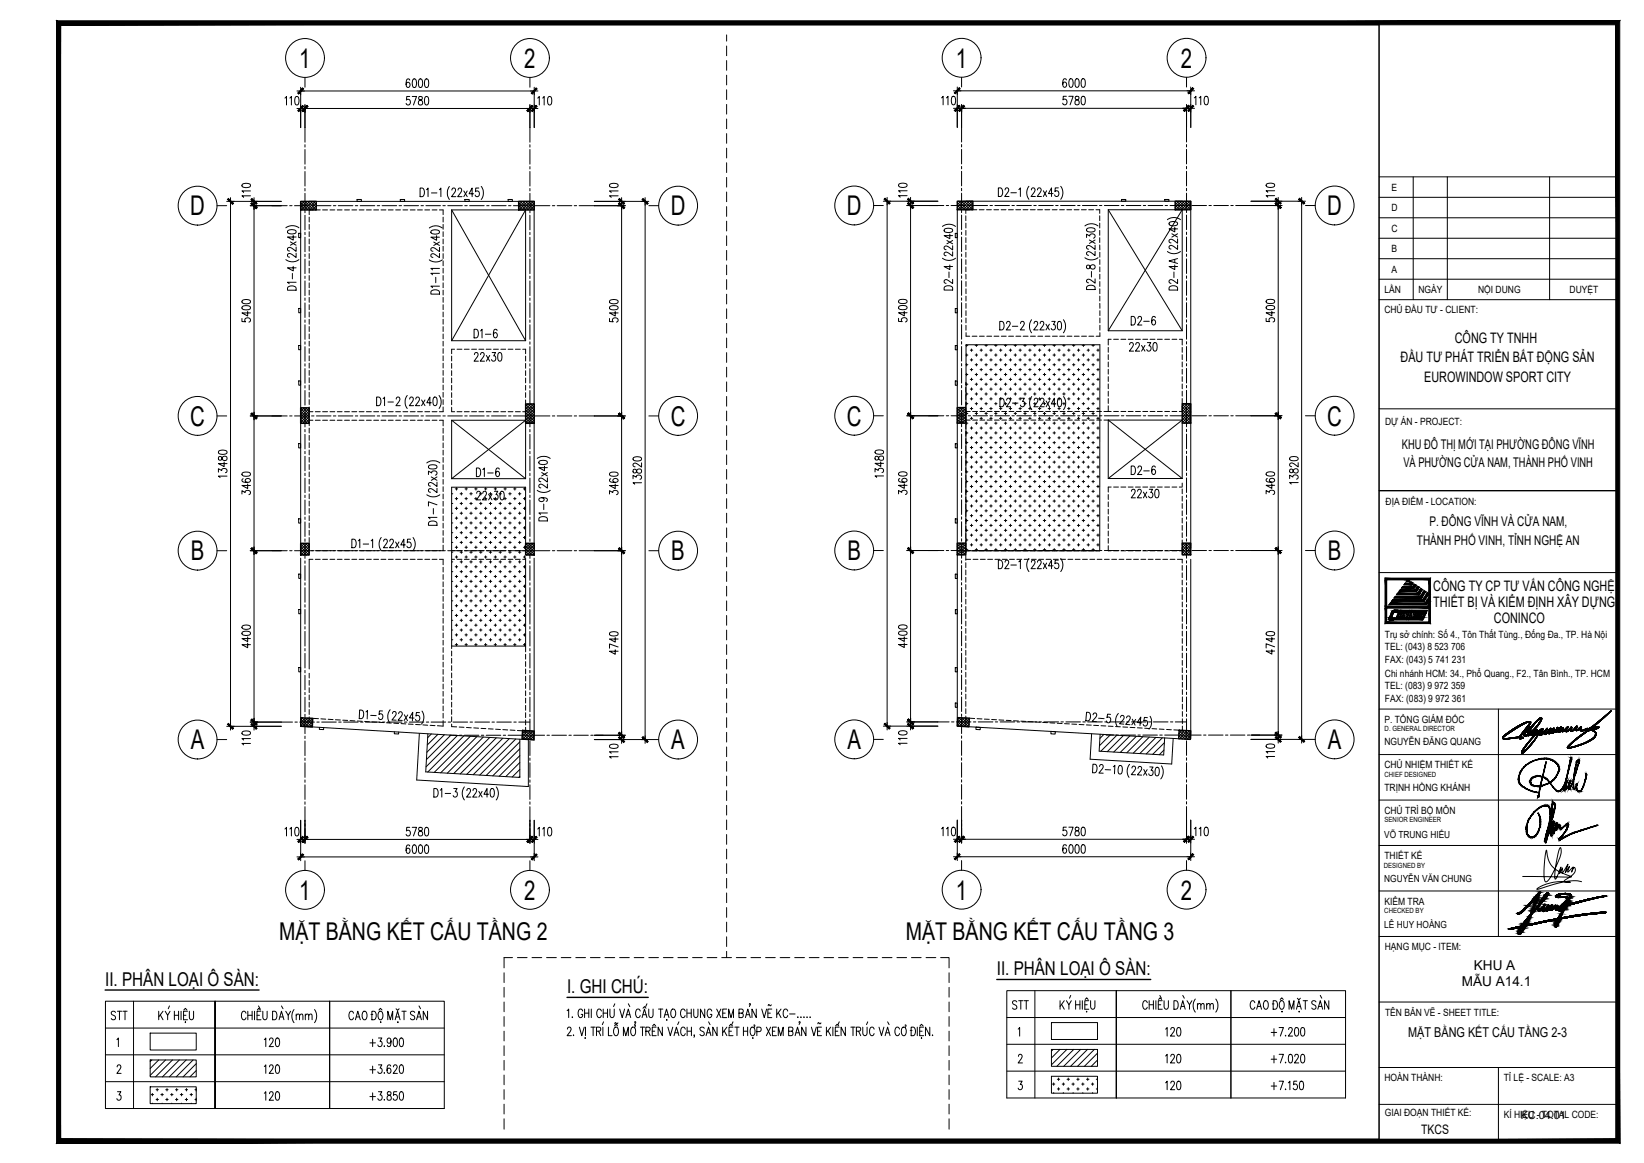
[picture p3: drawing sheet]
<svg xmlns="http://www.w3.org/2000/svg" width="420mm" height="297mm" viewBox="0 0 420 297" stroke-linecap="round" stroke-linejoin="round" font-family="sans-serif">
<defs><g id="words">
<g font-size="6.9">
<text x="76.5" y="17.3">1</text>
<text x="134" y="17.3">2</text>
<text x="244.3" y="17.3">1</text>
<text x="301.8" y="17.3">2</text>
<text x="48.6" y="55">D</text>
<text x="171.4" y="55">D</text>
<text x="216.4" y="55">D</text>
<text x="339.2" y="55">D</text>
<text x="48.6" y="108.7">C</text>
<text x="171.4" y="108.7">C</text>
<text x="216.4" y="108.7">C</text>
<text x="339.2" y="108.7">C</text>
<text x="48.8" y="143.2">B</text>
<text x="171.5" y="143.2">B</text>
<text x="216.6" y="143.1">B</text>
<text x="339.4" y="143.1">B</text>
<text x="48.8" y="191.4">A</text>
<text x="171.5" y="191.4">A</text>
<text x="216.6" y="191.3">A</text>
<text x="339.4" y="191.3">A</text>
<text x="76.5" y="229.8">1</text>
<text x="134" y="229.8">2</text>
<text x="244.3" y="229.7">1</text>
<text x="301.8" y="229.7">2</text>
</g>
<g font-size="6.3">
<text x="71.3" y="240">MẶT BẰNG KẾT CẤU TẦNG 2</text>
<text x="231.5" y="240">MẶT BẰNG KẾT CẤU TẦNG 3</text>
</g>
<g font-size="5.3">
<text x="119.9" y="87.5">D1-6</text>
<text x="287.9" y="84.3">D2-6</text>
<text x="287.9" y="122.4">D2-6</text>
<text x="27.2" y="261.8">STT</text>
<text x="257.5" y="258.9">STT</text>
<text x="66.3" y="268.5">120</text>
<text x="296.7" y="272.7">120</text>
<text x="296.7" y="279.4">120</text>
<text x="66.3" y="282.2">120</text>
</g>
<g font-size="4.9">
<text x="26.9" y="251.8">II. PHÂN LOẠI Ô SÀN:</text>
<text x="254.7" y="249.1">II. PHÂN LOẠI Ô SÀN:</text>
<text x="144.9" y="253.7">I. GHI CHÚ:</text>
</g>
<g font-size="3.7">
<text x="371.8" y="87.6">CÔNG TY TNHH</text>
<text x="357.9" y="92.5">ĐẦU TƯ PHÁT TRIỂN BẤT ĐỘNG SẢN</text>
<text x="364" y="97.5">EUROWINDOW SPORT CITY</text>
<text x="366.3" y="151">CÔNG TY CP TƯ VẤN CÔNG NGHỆ</text>
<text x="366.3" y="154.9">THIẾT BỊ VÀ KIỂM ĐỊNH XÂY DỰNG</text>
<text x="381.8" y="159.1">CONINCO</text>
</g>
<g font-size="3.5">
<text x="373.6" y="251.8">MẪU A14.1</text>
<text x="376.7" y="247.8">KHU A</text>
<text x="359.9" y="264.9">MẶT BẰNG KẾT CẤU TẦNG 2-3</text>
</g>
<g font-size="3.4">
<text x="358.3" y="114.7">KHU ĐÔ THỊ MỚI TẠI PHƯỜNG ĐÔNG VĨNH</text>
<text x="358.7" y="119.3">VÀ PHƯỜNG CỬA NAM, THÀNH PHỐ VINH</text>
<text x="365.3" y="134.3">P. ĐÔNG VĨNH VÀ CỬA NAM,</text>
<text x="362.1" y="139.1">THÀNH PHỐ VINH, TỈNH NGHỆ AN</text>
</g>
<text font-size="3.3" x="363.2" y="289.7">TKCS</text>
<text font-size="2.8" x="388.6" y="285.8">KC.04.01</text>
<g font-size="2.6">
<text x="355.6" y="48.7">E</text>
<text x="355.6" y="54">D</text>
<text x="355.6" y="59.2">C</text>
<text x="355.6" y="64.4">B</text>
<text x="355.6" y="69.6">A</text>
<text x="353.8" y="74.9">LẦN</text>
<text x="362.5" y="74.9">NGÀY</text>
<text x="377.8" y="74.9">NỘI DUNG</text>
<text x="401.1" y="74.9">DUYỆT</text>
<text x="353.8" y="80">CHỦ ĐẦU TƯ - CLIENT:</text>
<text x="354" y="108.5">DỰ ÁN - PROJECT:</text>
<text x="354.1" y="128.9">ĐỊA ĐIỂM - LOCATION:</text>
<text x="353.9" y="162.8">Trụ sở chính: Số 4., Tôn Thất Tùng., Đống Đa., TP. Hà Nội</text>
<text x="353.9" y="166.1">TEL: (043) 8 523 706</text>
<text x="353.9" y="169.3">FAX: (043) 5 741 231</text>
<text x="353.9" y="172.8">Chi nhánh HCM: 34., Phổ Quang., F2., Tân Bình., TP. HCM</text>
<text x="353.9" y="176.1">TEL: (083) 9 972 359</text>
<text x="353.9" y="179.3">FAX: (083) 9 972 361</text>
<text x="353.8" y="184.6">P. TỔNG GIÁM ĐỐC</text>
<text x="353.8" y="190.4">NGUYỄN ĐĂNG QUANG</text>
<text x="353.8" y="196.2">CHỦ NHIỆM THIẾT KẾ</text>
<text x="353.8" y="202">TRỊNH HỒNG KHÁNH</text>
<text x="353.8" y="207.8">CHỦ TRÌ BỘ MÔN</text>
<text x="353.8" y="219.4">THIẾT KẾ</text>
<text x="353.8" y="231.1">KIỂM TRA</text>
<text x="353.9" y="242.7">HẠNG MỤC - ITEM:</text>
<text x="354" y="259.6">TÊN BẢN VẼ - SHEET TITLE:</text>
<text x="353.8" y="276.1">HOÀN THÀNH:</text>
<text x="384.3" y="276.1">TỈ LỆ - SCALE: A3</text>
<text x="353.9" y="285.2">GIAI ĐOẠN THIẾT KẾ:</text>
<text x="384.3" y="285.5">KÍ HIỆU - TOTAL CODE:</text>
</g>
<g font-size="2.5">
<text x="353.8" y="214.1">VÕ TRUNG HIẾU</text>
<text x="353.8" y="225.3">NGUYỄN VĂN CHUNG</text>
<text x="353.8" y="236.9">LÊ HUY HOÀNG</text>
</g>
<g font-size="1.8">
<text x="353.9" y="186.6">D. GENERAL DIRECTOR</text>
<text x="353.9" y="198.4">CHIEF DESIGNED</text>
<text x="353.9" y="210">SENIOR ENGINEER</text>
<text x="353.7" y="221.6">DESIGNED BY</text>
<text x="353.8" y="233.2">CHECKED BY</text>
</g>
</g></defs>
<!-- layer: 08.TEXTBEAM -->
<g fill="none" stroke="#000" stroke-width=".26">
<path d="M15 5.8h337.5v285.7h-337.5zM73.1 58.2a2.78 2.78 0 0 1 3.3 0M73.6 58.9l.8-.2a.98 .98 0 0 1 1.3 .6 1.52 1.52 0 0 1-2.2 0zM107.4 48a1.15 1.15 0 0 1 1 .7 1.15 1.15 0 0 1-.1 1.2l-.4 .3h-.5zM109 48.5l.4-.5v2.2M109.7 58.2a2.75 2.75 0 0 1 3.3 0M110.2 58.9l.9-.2a.96 .96 0 0 1 1.2 .6 1.52 1.52 0 0 1-2.2 0zM110.3 49.3h1.4M112.3 48.5l.4-.5v2.2M114.9 47.6a2.84 2.84 0 0 0 0 3.3M115.5 48.6l.1-.4a.5 .5 0 0 1 .7 0 .5 .5 0 0 1 .1 .7l-1 1.3h1.1M117.1 48.6v-.4a.5 .5 0 0 1 .8-.1 .5 .5 0 0 1 0 .8l-.9 1.3h1.1"/>
<path d="M118.5 48.8l.9 1.4M119.4 48.8l-.9 1.4M121 49.5h-1.1l.8-1.5v2.2M122.4 48h-.8l-.1 1a.64 .64 0 0 1 .9 .1 .64 .64 0 0 1 0 .8 .64 .64 0 0 1-.9 .1l-.1-.2M123 47.6a2.75 2.75 0 0 1 0 3.3M240.9 57.8a2.78 2.78 0 0 1 3.3 0M241.4 58.5l.8-.2a.96 .96 0 0 1 1.3 .6 1.49 1.49 0 0 1-2.2 0zM242.7 59.8v1.2l-1.4-.8h2.2M255.2 48a1.15 1.15 0 0 1 1 .6 1.15 1.15 0 0 1-.1 1.3l-.4 .3h-.5zM256.9 48.5v-.3a.5 .5 0 0 1 .8-.1 .5 .5 0 0 1 0 .7l-.9 1.4h1.1M258.3 49.2h1.5M260.4 48.4l.4-.4v2.2"/>
<path d="M263 47.6a2.75 2.75 0 0 0 0 3.3M263.6 48.5l.1-.4a.59 .59 0 0 1 .8 .2 .59 .59 0 0 1-.2 .8l-.8 1.1h1.1M265.1 48.5l.1-.3a.5 .5 0 0 1 .7-.1 .5 .5 0 0 1 .1 .7l-.9 1.4h1.1M266.6 48.7l.9 1.5M267.5 48.7l-.9 1.5M269.1 49.4h-1.1l.7-1.4v2.2M270.5 48h-.8l-.1 .9a.64 .64 0 0 1 .9 .1 .64 .64 0 0 1 0 .9 .64 .64 0 0 1-.9 .1l-.1-.2M271.1 47.6a2.75 2.75 0 0 1 0 3.3M277.3 57.7a2.78 2.78 0 0 1 3.3 0M277.8 58.4l.8-.2a.96 .96 0 0 1 1.3 .6 1.49 1.49 0 0 1-2.2 0zM298.4 56.1a2.78 2.78 0 0 1 3.3 0M298.9 56.8l.8-.2a.98 .98 0 0 1 1.3 .6 1.45 1.45 0 0 1-2.2 0z"/>
<path d="M299.5 59.7l1.5 .9M300.2 58.1v1.1l-1.4-.7h2.2M301 59.7l-1.5 .9M73.1 66.3a2.78 2.78 0 0 0 3.3 0M73.6 73.3a1.43 1.43 0 0 1 2.1 .3v.5h-2.2zM74.2 61.8l1.5 .8M74.7 69.8v1.4M74.9 68v1.2l-1.4-.8h2.2M74.9 60.1v1.2l-1.4-.8h2.2M75.7 72.1h-2.2l.4 .4M75.7 64.7v1.1l-1.1-.8a.59 .59 0 0 0-.8-.3 .59 .59 0 0 0-.2 .8l.4 .2M75.7 63.1v1.1l-1.1-.8a.59 .59 0 0 0-.8-.2 .59 .59 0 0 0-.2 .8l.4 .1"/>
<path d="M75.7 61.8l-1.5 .8M109.7 66.4a2.75 2.75 0 0 0 3.3 0M110.2 74.3a1.43 1.43 0 0 1 2.1 .3v.5h-2.2zM110.9 61.8l1.4 .9M111.4 70.8v1.4M111.6 60.2v1.2l-1.5-.8h2.2M112.3 73.1h-2.2l.4 .4M112.3 69.8h-2.2l.4 .4M112.3 68.6h-2.2l.4 .3M112.3 64.7v1.1l-1.3-.9a.5 .5 0 0 0-.8 .1 .5 .5 0 0 0 .3 .7h.1M112.3 63.2v1.1l-1.3-1a.5 .5 0 0 0-.8 .2 .5 .5 0 0 0 .3 .7h.1M112.3 61.8l-1.4 .9"/>
<path d="M240.9 66a2.78 2.78 0 0 0 3.3 0M241.4 73.3a1.41 1.41 0 0 1 2.1 .2v.6h-2.2zM242 61.4l1.5 .9M242.5 69.5v1.4M242.7 67.7v1.2l-1.4-.8h2.2M243.5 71.4v1a2.6 2.6 0 0 0-1.8-1l-.4 .3v.4l.5 .3M243.5 64.3v1.1l-1.1-.8-.7-.2-.4 .3v.3l.5 .3M243.5 62.8v1l-1.1-.7-.7-.3-.4 .3v.4l.5 .3M243.5 61.4l-1.5 .9M277.3 65.8a2.78 2.78 0 0 0 3.3 0M277.7 60.7v-.9l.8 .5a.63 .63 0 0 1 1-.6 .63 .63 0 0 1-.1 1.1M277.8 73.2a1.41 1.41 0 0 1 2.1 .2v.6h-2.2z"/>
<path d="M277.8 67.8l-.1 .5a.44 .44 0 0 0 .4 .4 .44 .44 0 0 0 .4-.3 .66 .66 0 0 1 .8-.8 .66 .66 0 0 1 .4 1h-.8l-.5-.8zM278.4 61.3l1.5 .9M278.9 69.3v1.5M279.9 71.2v1.1l-1.1-.8-.7-.2-.4 .3v.3l.5 .3M279.9 64.2v1.1l-1.1-.8-.7-.2-.4 .3v.3l.5 .3M279.9 62.6v1.1l-1.1-.8-.7-.2-.4 .3v.3l.5 .3M279.9 61.3l-1.5 .9M298.4 64.2a2.78 2.78 0 0 0 3.3 0M298.9 73.3a1.41 1.41 0 0 1 2.1 .2v.6h-2.2zM300 69.5v1.4M300.2 67.7v1.2l-1.4-.8h2.2M300.2 66.3v.8"/>
<path d="M301 71.4v1a2.6 2.6 0 0 0-1.8-1l-.4 .3v.4l.5 .3M301 66l-2.2 .7 2.2 .6M301 62.6v1.1l-1.4-.9a.49 .49 0 0 0-.8 .1 .49 .49 0 0 0 .5 .7M301 61v1.1l-1.1-.8-.7-.2-.3 .2-.1 .4 .5 .3M121.2 90.6l.1-.3a.5 .5 0 0 1 .8-.1 .5 .5 0 0 1 0 .7l-.9 1.3h1.1M122.8 90.6l.1-.3a.5 .5 0 0 1 .7-.1 .5 .5 0 0 1 .1 .7l-1 1.3h1.1M124.3 90.8l.9 1.4M125.2 90.8l-.9 1.4M125.8 90h.8l-.4 .9a.63 .63 0 0 1 .5 .9 .63 .63 0 0 1-1.1 0M127.4 90.1l.4-.1a1.52 1.52 0 0 1 0 2.2h-.1a1.73 1.73 0 0 1-.3-2.1zM255.5 82.1h.6a1.32 1.32 0 0 1 0 2.2h-.6zM257.2 82.6l.3-.5 .5 .1 .2 .3-.3 .7-.7 1.1h1.1"/>
<path d="M258.7 83.3h1.4M260.8 82.6l.3-.5h.4l.3 .4-.3 .7-.7 1.1h1M263.6 81.7a2.87 2.87 0 0 0 0 3.3M264.3 82.6l.1-.3a.5 .5 0 0 1 .7-.1 .5 .5 0 0 1 0 .7l-.9 1.4h1.1M265.8 82.6l.1-.3a.5 .5 0 0 1 .7-.1 .5 .5 0 0 1 .1 .7l-.9 1.4h1.1M267.3 82.8l.9 1.5M268.2 82.8l-.9 1.5M268.8 82.1h.9l-.5 .8a.63 .63 0 0 1 .5 1 .63 .63 0 0 1-1 0M270.5 82.2l.3-.1a1.49 1.49 0 0 1 0 2.2h-.1a1.69 1.69 0 0 1-.2-2.1zM271.8 81.7a2.78 2.78 0 0 1 0 3.3M288.7 88l.3-.5 .5 .1 .2 .3a2.6 2.6 0 0 1-1.1 1.8h1.1M290.3 88l.3-.5 .4 .1 .2 .3-.2 .7-.8 1.1h1.1"/>
<path d="M291.7 88.2l.9 1.5M292.6 88.2l-.9 1.5M293.2 87.5h.9l-.5 .8a.63 .63 0 0 1 .6 1 .63 .63 0 0 1-1.1 0M294.9 87.6l.4-.1a1.49 1.49 0 0 1 0 2.2h-.2a1.72 1.72 0 0 1-.2-2.1zM96.3 101.4h.5a1.34 1.34 0 0 1 0 2.2h-.5zM97.9 101.8l.4-.4v2.2M99.2 102.7h1.3M101.3 101.9l.3-.5 .5 .1 .1 .3-.2 .8-.8 1h1.1M104.1 101a2.75 2.75 0 0 0 0 3.3M104.7 101.9l.1-.3a.5 .5 0 0 1 .7-.1 .5 .5 0 0 1 .1 .8l-1 1.3h1.1M106.3 101.9v-.3a.5 .5 0 0 1 .8-.1 .5 .5 0 0 1 0 .8l-.9 1.3h1.1M107.7 102.2l.9 1.4"/>
<path d="M108.6 102.2l-.9 1.4M109.1 118.2a2.75 2.75 0 0 1 3.3 0M109.6 118.9l.8-.2a.94 .94 0 0 1 1.3 .6 1.49 1.49 0 0 1-2.2 0zM110.2 102.9h-1.1l.8-1.5v2.2M110.9 101.5l.4-.1a1.52 1.52 0 0 1 0 2.2h-.2a1.72 1.72 0 0 1-.2-2.1zM112.2 101a2.84 2.84 0 0 1 0 3.3M121.8 119.5a1.17 1.17 0 0 1 1.1 .8 1.17 1.17 0 0 1-.4 1.3l-.7 .1zM123.4 120l.4-.5v2.2M127.6 119.8l-.1-.2-.4-.1a1.36 1.36 0 0 0 .1 2.2 .64 .64 0 0 0 .5-.8 .64 .64 0 0 0-.8-.4l-.2 .5M137.3 117.1a2.84 2.84 0 0 1 3.3 0M137.8 117.8l.8-.2a.94 .94 0 0 1 1.3 .6 1.49 1.49 0 0 1-2.2 0zM139.2 119.1v1.1l-1.5-.8h2.2"/>
<path d="M255.6 101.7a1.17 1.17 0 0 1 1.1 .8 1.17 1.17 0 0 1-.4 1.3l-.7 .1zM257.3 102.2l.3-.5h.3l.3 .4-.2 .7-.8 1.1h1.1M258.7 103h1.5M260.9 101.7h.9l-.5 .8a.63 .63 0 0 1 .6 1 .63 .63 0 0 1-1.1 0M263.7 101.3a2.78 2.78 0 0 0 0 3.3M264.3 102.2l.3-.5 .5 .1 .1 .3-.2 .7-.8 1.1h1.1M265.9 102.2l.3-.5h.3l.3 .4-.2 .7-.8 1.1h1.1M267.4 102.4l.8 1.5M268.2 102.4l-.8 1.5M269.9 103.2h-1.2l.8-1.5v2.2M270.5 101.8l.4-.1a1.49 1.49 0 0 1 0 2.2h-.2a1.69 1.69 0 0 1-.2-2.1zM271.8 101.3a2.78 2.78 0 0 1 0 3.3"/>
<path d="M89.9 137.7h.6a1.32 1.32 0 0 1 0 2.2h-.6zM91.6 138.1l.4-.4v2.2M92.8 139h1.4M94.9 138.1l.3-.4v2.2M97.4 137.3a2.78 2.78 0 0 0 0 3.3M98.1 138.2l.3-.5h.3l.3 .4-.3 .8-.7 1h1.1M99.6 138.2l.3-.5h.4l.2 .4-.2 .8-.8 1h1.1M101.1 138.4l.9 1.5M102 138.4l-.9 1.5M103.6 139.2h-1.2l.8-1.5v2.2M104.9 137.7h-.8v.9a.65 .65 0 0 1 1 .6 .65 .65 0 0 1-1 .5l-.1-.2M105.6 137.3a2.78 2.78 0 0 1 0 3.3"/>
<path d="M109.1 126.4a2.84 2.84 0 0 0 3.3 0M109.5 121.2v-.9l.8 .5a.63 .63 0 0 1 1-.5 .63 .63 0 0 1 0 1M109.6 133.4a1.41 1.41 0 0 1 2.1 .2v.6h-2.2zM110.2 121.8l1.5 .9M110.8 129.9v1.4M111.7 132.1h-2.2l.4 .4M111.7 128.9l-2.2-.7v1M111.7 124.7v1.1l-1.4-.9a.5 .5 0 0 0-.8 .2 .5 .5 0 0 0 .5 .6M111.7 123.1v1.1l-1.4-.9a.49 .49 0 0 0-.8 .2 .49 .49 0 0 0 .5 .7M111.7 121.8l-1.5 .9M121.8 126l.1-.3a.5 .5 0 0 1 .7-.1 .5 .5 0 0 1 .1 .7l-.9 1.4h1M123.4 126l.1-.3a.5 .5 0 0 1 .7-.1 .5 .5 0 0 1 .1 .7l-1 1.4h1.1"/>
<path d="M124.6 120.8h1.5M124.9 126.2l.8 1.5M125.7 126.2l-.8 1.5M126.4 125.5h.8l-.4 .8a.63 .63 0 0 1 .5 1 .63 .63 0 0 1-1.1 0M128 125.6l.4-.1a1.47 1.47 0 0 1 0 2.2h-.2a1.73 1.73 0 0 1-.2-2.1zM137.3 125.2a2.75 2.75 0 0 0 3.3 0M137.8 132.3a1.42 1.42 0 0 1 2.1 .2v.6h-2.2zM138.4 127.1l.6 .2a.61 .61 0 0 1-.6 .8 .61 .61 0 0 1-.6-.8l.6-.2a1.09 1.09 0 0 1 1.5 .6l-.3 .3M138.4 120.7l1.5 .9M139 128.7v1.5M139.9 131h-2.2l.4 .4M139.9 123.6v1.1a2.6 2.6 0 0 0-1.8-1l-.3 .1-.1 .5 .5 .3"/>
<path d="M139.9 122v1.1l-1-.8-.8-.2-.3 .2-.1 .4 .5 .3M139.9 120.7l-1.5 .9M289.2 125.5l.3-.5h.3l.3 .4-.2 .7-.8 1h1.1M290.7 125.5l.3-.5h.4l.3 .4a2.6 2.6 0 0 1-1 1.7h1M292.2 125.7l.9 1.4M293.1 125.7l-.9 1.4M293.7 125h.9l-.5 .8a.63 .63 0 0 1 .5 .9 .63 .63 0 0 1-1.1 0M295.3 125.1l.4-.1a1.49 1.49 0 0 1 0 2.1h-.1a1.69 1.69 0 0 1-.3-2zM255.2 143.1a1.15 1.15 0 0 1 1 .6 1.15 1.15 0 0 1-.1 1.2l-.4 .3h-.5zM256.9 143.6l.3-.5h.3l.3 .4-.2 .7-.8 1h1.1M258.3 144.3h1.5M260.4 143.5l.4-.4v2.1"/>
<path d="M263 142.6a2.78 2.78 0 0 0 0 3.4M263.6 143.6l.3-.5 .5 .1 .1 .3-.2 .7-.8 1h1.1M265.1 143.6l.4-.5h.3l.3 .4-.2 .7-.8 1h1.1M266.6 143.8l.9 1.4M267.5 143.8l-.9 1.4M269.1 144.5h-1.1l.7-1.4v2.1M270.5 143.1h-.8l-.1 .9a.65 .65 0 0 1 1 .5 .65 .65 0 0 1-1 .6l-.1-.3M271.1 142.6a2.78 2.78 0 0 1 0 3.4M91.9 181.3a1.18 1.18 0 0 1 1.1 .9 1.18 1.18 0 0 1-.4 1.3h-.8zM93.5 181.8l.4-.4-.1 2.2M94.7 182.7l1.4 .1M97.8 181.6h-.8l-.1 .9a.64 .64 0 0 1 .8 .1 .64 .64 0 0 1 0 .9 .64 .64 0 0 1-.9 0l-.1-.2"/>
<path d="M99.7 181.3a2.75 2.75 0 0 0-.1 3.3M100.3 182.2l.1-.3a.5 .5 0 0 1 .7 0 .5 .5 0 0 1 .1 .7l-1 1.3h1M101.9 182.3l.1-.3a.5 .5 0 0 1 .7-.1 .5 .5 0 0 1 0 .7l-1 1.4h1.1M103.3 182.6l.8 1.5M104.2 182.6l-.9 1.4M105.8 183.4l-1.1-.1 .8-1.4-.1 2.2M107.2 182h-.8l-.1 .9a.64 .64 0 0 1 .9 .1 .64 .64 0 0 1-.1 .9 .64 .64 0 0 1-.8 0l-.1-.2M107.9 181.6a2.78 2.78 0 0 1-.2 3.4M277.7 181.9a1.17 1.17 0 0 1 1.1 .9 1.17 1.17 0 0 1-.5 1.2l-.8 .1zM279.3 195.2a1.14 1.14 0 0 1 1.1 .7 1.14 1.14 0 0 1-.2 1.2l-.4 .3h-.6zM279.4 182.6l.1-.3a.5 .5 0 0 1 .7-.1 .5 .5 0 0 1 0 .8l-1.1 1.2 1.1 .1M280.8 183.4l1.4 .2"/>
<path d="M281 195.8l.1-.3a.5 .5 0 0 1 .7-.1 .5 .5 0 0 1 .1 .7l-1.1 1.3 1.1 .1M282.5 196.6h1.4M283.8 182.5l-.7-.1-.2 .9a.67 .67 0 0 1 1 .6 .67 .67 0 0 1-1 .6l-.1-.4M284.5 195.8l.4-.3-.1 2.1M285.8 182.2a2.74 2.74 0 0 0-.3 3.3M286 195.6l.4-.1a1.49 1.49 0 0 1-.1 2.2h-.1a1.69 1.69 0 0 1-.2-2.1zM286.4 183.2l.1-.3a.5 .5 0 0 1 .7 0 .5 .5 0 0 1 0 .7l-1.1 1.2 1.1 .2M287.9 183.3l.4-.4 .4 .1 .2 .3-.3 .7-.9 1 1.1 .1M288.7 195.2a2.75 2.75 0 0 0-.1 3.3M289.3 196.2l.1-.3a.5 .5 0 0 1 .7-.1 .5 .5 0 0 1 0 .7l-1 1.3 1.1 .1M289.4 183.7l.7 1.5M290.2 183.7l-1 1.4"/>
<path d="M290.8 196.3l.4-.6 .4 .2 .2 .3-.3 .7-.8 1 1.1 .1M291.8 184.6l-1.2-.1 1-1.4-.3 2.2M292.3 196.5l.8 1.5M293.2 196.6l-.9 1.4M293.3 183.3l-.8-.1-.2 1a.64 .64 0 0 1 1 .6 .64 .64 0 0 1-1.1 .4v-.2M293.8 195.9h.9l-.5 .8a.63 .63 0 0 1 .5 1 .63 .63 0 0 1-1.1-.1M293.9 182.9a2.81 2.81 0 0 1-.3 3.3M295.5 196.1l.4-.1a1.49 1.49 0 0 1-.1 2.2h-.2a1.69 1.69 0 0 1-.1-2.1zM296.8 195.6a2.83 2.83 0 0 1-.1 3.3M110.9 201.4a1.15 1.15 0 0 1 1.1 .6 1.15 1.15 0 0 1-.2 1.3l-.4 .3h-.5zM112.5 201.8l.4-.4v2.2M113.8 202.6h1.4"/>
<path d="M116 201.4h.8l-.5 .8a.63 .63 0 0 1 .6 1 .63 .63 0 0 1-1.1 0M118.7 201a2.78 2.78 0 0 0 0 3.3M119.3 201.9l.3-.5 .5 .1 .2 .3-.3 .7-.8 1.1h1.1M120.9 201.9l.3-.5h.3l.3 .4-.2 .7-.8 1.1h1.1M122.4 202.1l.8 1.5M123.2 202.1l-.8 1.5M124.9 202.9h-1.2l.8-1.5v2.2M125.5 201.5l.4-.1a1.49 1.49 0 0 1 0 2.2h-.2a1.69 1.69 0 0 1-.2-2.1zM126.8 201a2.78 2.78 0 0 1 0 3.3"/>
</g>
<!-- layer: Xref khung ten  A3 TKCS|A-KY HIEU -->
<g fill="#000" stroke="#000" stroke-width=".26">
<path d="M354 147.7l.4 .4h-.4zM354 158.9h.4l-.4 .4zM355 158.3h1.3zM357.8 157.5h.1zM359 157.2v.1zM359.4 156.8v.2zM360 148.4h.2l-.1 .1zM360.6 149.2h.3l-.1 .2zM360.6 148.7l.5 .2h-.6zM360.8 157.2v.1zM361.2 156.8v.2zM361.3 150h.2l-.1 .2z"/>
<path d="M361.5 149.2l.2 .2h-.3zM361.9 150.9h.3l-.2 .2zM361.9 157.5h.2zM362.4 157.7h.3zM362.5 151.7h.3l-.1 .2zM363.1 150.3l.4 .3h-.5zM363.2 152.6h.2l-.1 .2zM363.1 157.5h.1zM363.4 156.7h.2zM363.8 153.5h.2zM364 150.9l.3 .2h-.5zM364.8 151.4l.1 .1z"/>
<path d="M365.2 154.4v.5zM365.2 152.6l-.1 .2zM365.2 156.7h.4v2.2zM365.6 147.7v.4h-.4z"/>
<path d="M15 5.9l.5 .5 336.9-.5zM15.5 6.4l336.9-.5v.5z"/>
<path d="M354 148.1l.4 6.8v-6.8zM354 148.1l.4 6.8h-.4z"/>
<path d="M354 154.9l.4 .4v-.4zM354 154.9l.4 .4h-.4z"/>
<path d="M354 155.3l.4 3.6v-3.6zM354 155.3l.4 3.6h-.4z"/>
<path d="M355.1 157.5l.6 .1zM355.1 157.5l.6 .1z"/>
<path d="M355.1 157.6h.6zM355.1 157.6h.6z"/>
<path d="M355.1 157.6h.6zM355.1 157.6h.6z"/>
<path d="M355.1 157.6l.6 .1zM355.1 157.6l.6 .1z"/>
<path d="M355.1 157.7h.6zM355.1 157.7h.6z"/>
<path d="M355.1 157.7h.6zM355.1 157.7h.6z"/>
<path d="M355.1 157.7l.6 .1zM355.1 157.7l.6 .1z"/>
<path d="M355.1 157.8h.7zM355.1 157.8h.7z"/>
<path d="M355 157.8h.8zM355 157.8h.8z"/>
<path d="M355 157.8h.8zM355 157.8h.8z"/>
<path d="M355 157.8h.9zM355 157.8h.9z"/>
<path d="M355.6 156.6l.1 .9 .4-.9zM355.6 156.6l.1 .9h-.6z"/>
<path d="M355.6 156.5h.6zM355.6 156.5l.5 .1z"/>
<path d="M355.6 156.5h.6zM355.6 156.5h.6z"/>
<path d="M355.6 156.4h.7zM355.6 156.4l.6 .1z"/>
<path d="M355 158.3h1.3zM355 158.3h1.3z"/>
<path d="M355 158.3h1.3zM355 158.3h1.3zM355 158.3h1.3z"/>
<path d="M355 158.3h1.3zM355 158.3h1.3z"/>
<path d="M354.9 158.2h1.4zM354.9 158.2h1.4z"/>
<path d="M354.9 158.2h1.4zM354.9 158.2l1.4 .1z"/>
<path d="M355.7 156.4h.6zM355.7 156.4h.6z"/>
<path d="M354.9 158.2h1.4zM354.9 158.2h1.4z"/>
<path d="M354.9 158.2h1.4zM354.9 158.2h1.4z"/>
<path d="M354.9 158.1h1.4zM354.9 158.1l1.4 .1z"/>
<path d="M354.9 158.1h1.5zM354.9 158.1h1.5z"/>
<path d="M354.9 158.1h1.5zM354.9 158.1h1.4z"/>
<path d="M355.7 156.4h.7zM355.7 156.4h.8z"/>
<path d="M355.7 156.4h.7zM355.7 156.4h.6z"/>
<path d="M355 157.8l1.4 .3 .1-.3zM355 157.8l1.4 .3h-1.5z"/>
<path d="M356.8 157.8h2.8zM356.8 157.8h2.8z"/>
<path d="M355.7 156.3h1.5zM355.7 156.3l1.5 .1z"/>
<path d="M355.8 156.2h1.4zM355.8 156.2l1.4 .1z"/>
<path d="M355.9 156.1h1.4zM355.9 156.1l1.3 .1h-1.4z"/>
<path d="M356 156h1.3zM355.9 156.1h1.4z"/>
<path d="M356.1 155.9h1.3zM356 156h1.3z"/>
<path d="M357 157.5l.4 .1zM357 157.5l.4 .1z"/>
<path d="M356.9 157.6h.5zM356.9 157.6h.5z"/>
<path d="M356.4 155.9h1zM356.2 155.9h1.2z"/>
<path d="M356.2 155.9h1.2zM356.1 155.9h1.3z"/>
<path d="M357 157.5h.4zM357 157.5h.4z"/>
<path d="M357 157.5h.4zM357 157.5h.4z"/>
<path d="M356.9 157.6l.5 .1zM356.9 157.6l.5 .1z"/>
<path d="M356.9 157.7h.5zM356.9 157.7h.5z"/>
<path d="M356.9 157.7l.5 .1zM356.9 157.7l.5 .1z"/>
<path d="M356.9 157.8h.6zM356.9 157.8h.6z"/>
<path d="M356.9 157.8h.6zM356.9 157.8h.6z"/>
<path d="M357.1 157.2l.3 .3 .1-.3zM357.1 157.2l.3 .3h-.4z"/>
<path d="M356.8 157.8h.8zM356.8 157.8h.8z"/>
<path d="M356.8 157.8h.8zM356.8 157.8h.8z"/>
<path d="M357.4 156.7l.2 .3 .2-.3zM357.4 156.7l.2 .3h-.4z"/>
<path d="M357.8 157.4h.2zM357.8 157.4h.2z"/>
<path d="M357.8 157.4h.2zM357.8 157.4h.2z"/>
<path d="M357.8 157.5h.1zM357.8 157.5h.1z"/>
<path d="M357.8 157.5h.1zM357.8 157.5h.1z"/>
<path d="M357.8 157.5h.1zM357.8 157.5h.1z"/>
<path d="M357.4 156.6h.4zM357.4 156.6l.4 .1z"/>
<path d="M357.4 156.5h.5zM357.4 156.5l.4 .1z"/>
<path d="M357.8 157.5h.1zM357.8 157.5h.2z"/>
<path d="M357.8 157.5h.1zM357.8 157.5h.1z"/>
<path d="M357.5 156.4h.5zM357.5 156.4l.4 .1z"/>
<path d="M357.8 157.4h.2zM357.8 157.4h.2z"/>
<path d="M357.8 157.4l.2 .1zM357.8 157.4l.2 .1z"/>
<path d="M357.5 156.4h.5zM357.5 156.4h.5z"/>
<path d="M357.9 157.2l.1 .2 .1-.2zM357.9 157.2l.1 .2h-.2z"/>
<path d="M357.5 156.4h.6zM357.5 156.4h.7z"/>
<path d="M357.5 156.4h.6zM357.5 156.4h.5z"/>
<path d="M358.1 156.7h.2zM358.1 156.7h.2z"/>
<path d="M358.1 156.7h.2zM358.1 156.7h.2z"/>
<path d="M358.1 156.7h.2zM358.1 156.7h.2z"/>
<path d="M358.1 156.7h.2zM358.1 156.7h.2z"/>
<path d="M358.1 156.7h.2zM358.1 156.7h.2z"/>
<path d="M358.1 156.7l.1 .3 .1-.3zM358.1 156.7l.1 .3h-.2z"/>
<path d="M358.1 156.7h.2zM358.1 156.7h.2z"/>
<path d="M358.1 156.7h.2zM358.1 156.7h.2z"/>
<path d="M358.1 156.7h.2zM358.1 156.7h.2z"/>
<path d="M358 157.8h.4zM357.9 157.8h.5z"/>
<path d="M358 157.8h.4zM358 157.8h.4z"/>
<path d="M358.1 157.7h.3zM358 157.8h.4z"/>
<path d="M358.2 157.7h.2zM358.1 157.7h.3z"/>
<path d="M358.3 157.6h.2zM358.3 157.6l.1 .1z"/>
<path d="M358.3 157.5h.2zM358.3 157.5l.2 .1z"/>
<path d="M358.5 157.2v.3l.2-.3zM358.5 157.2v.3h-.2z"/>
<path d="M358.7 156.7l.1 .3 .1-.3zM358.7 156.7l.1 .3h-.3z"/>
<path d="M358.7 156.7h.2zM358.7 156.7h.2z"/>
<path d="M358.7 156.6h.2zM358.7 156.6l.2 .1z"/>
<path d="M358.7 156.6h.3zM358.7 156.6h.2z"/>
<path d="M358.7 156.5h.3zM358.7 156.5l.3 .1z"/>
<path d="M358.7 156.5h.3zM358.7 156.5h.3z"/>
<path d="M358.6 156.4h.4zM358.6 156.4h.4z"/>
<path d="M358.7 156.4h.3zM358.7 156.4l.3 .1z"/>
<path d="M358.5 156.4h.5zM358.5 156.4h.5z"/>
<path d="M358.6 156.4h.4zM358.6 156.4h.4z"/>
<path d="M359 157.3v.5zM359 157.3v.5h-.3z"/>
<path d="M358.5 156.4h.6zM358.5 156.4h.6z"/>
<path d="M358.5 156.4h.6zM358.5 156.4h.5z"/>
<path d="M359.4 156.4l.1 .4 .2-.4zM359.4 156.4l.1 .4z"/>
<path d="M359.7 157.2l-.1 .6 .3-.6zM359.7 157.2l-.1 .6h-.2z"/>
<path d="M360 157.8h3.9zM360 157.8h3.9z"/>
<path d="M359.6 148.4l.5 .1zM359.6 148.4l.5 .1h-.7z"/>
<path d="M360.1 156.4h.7zM360.1 156.4h.7z"/>
<path d="M359.8 148.1l.2 .3h.2zM359.8 148.1l.2 .3h-.4z"/>
<path d="M360.1 156.4l-.1 .6 .2-.6zM360.1 156.4l-.1 .6h-.2z"/>
<path d="M359.1 148.9l1.5 .3-.1-.3zM359.1 148.9l1.5 .3h-1.7z"/>
<path d="M360.3 157.2l-.1 .6 .3-.6zM360.3 157.2l-.1 .6h-.2z"/>
<path d="M358.9 149.2l1.9 .2-.2-.2zM358.9 149.2l1.9 .2h-2z"/>
<path d="M360.8 157.3v.5zM360.8 157.3v.5h-.3z"/>
<path d="M360.6 156.4l-.1 .6 .3-.6zM360.6 156.4l-.1 .6h-.2z"/>
<path d="M360.5 148.9l.4 .3 .1-.3zM360.5 148.9l.4 .3h-.3z"/>
<path d="M360.5 148.9h.6zM360.5 148.9h.5z"/>
<path d="M358.5 149.8l2.8 .2-.2-.2zM358.5 149.8l2.8 .2h-3z"/>
<path d="M358.3 150l3.1 .2-.1-.2zM358.3 150l3.1 .2h-3.2z"/>
<path d="M361.3 157.6h.2zM361.3 157.6h.2z"/>
<path d="M361.3 157.6l.2 .1zM361.3 157.6l.2 .1z"/>
<path d="M361.2 156.4l.1 .4 .2-.4zM361.2 156.4l.1 .4z"/>
<path d="M361.3 157.6h.2zM361.3 157.6h.2z"/>
<path d="M361.3 157.6h.2zM361.3 157.6h.2z"/>
<path d="M361.2 157.7h.3zM361.2 157.7h.3z"/>
<path d="M361.2 157.7h.3zM361.2 157.7h.3z"/>
<path d="M361.2 157.7l.3 .1zM361.2 157.7l.3 .1z"/>
<path d="M361.2 157.8h.4zM361.2 157.8h.4z"/>
<path d="M361.2 157.8h.4zM361.2 157.8h.4z"/>
<path d="M361.2 157.8h.4zM361.2 157.8h.4z"/>
<path d="M361.5 157.2v.4l.2-.4zM361.5 157.2v.4h-.2z"/>
<path d="M361.2 157.8h.5zM361.2 157.8h.5z"/>
<path d="M361.1 149.8l.4 .2 .2-.2zM361.1 149.8l.4 .2z"/>
<path d="M357.9 150.6l4 .3-.2-.3zM357.9 150.6l4 .3h-4.2z"/>
<path d="M361.4 149.4l.5 .1zM361.4 149.4l.5 .1z"/>
<path d="M357.7 150.9l4.3 .2-.1-.2zM357.7 150.9l4.3 .2h-4.5z"/>
<path d="M361.3 149.5l.4 .3 .2-.3zM361.3 149.5l.4 .3h-.6z"/>
<path d="M361.9 157.4h.2zM361.9 157.4h.2z"/>
<path d="M361.9 157.4h.2zM361.9 157.4h.2z"/>
<path d="M361.9 157.5h.2zM361.9 157.5h.2z"/>
<path d="M361.9 157.5h.2zM361.9 157.5h.2z"/>
<path d="M361.9 157.5h.2zM361.9 157.5h.2z"/>
<path d="M361.7 156.6v.4l.3-.4zM361.7 156.6v.4h-.1z"/>
<path d="M361.8 156.5h.2zM361.8 156.5l.2 .1z"/>
<path d="M361.8 156.4h.2zM361.8 156.4l.2 .1z"/>
<path d="M361.8 156.4h.3zM361.8 156.4h.2z"/>
<path d="M361.9 157.5h.2zM361.9 157.5h.2z"/>
<path d="M361.9 157.5h.2zM361.9 157.5h.2z"/>
<path d="M362 157.4h.1zM361.9 157.4h.2z"/>
<path d="M361.9 157.4l.2 .1zM361.9 157.4l.2 .1z"/>
<path d="M361.8 156.4h.3zM361.8 156.4h.3z"/>
<path d="M362 157.3h.2zM362 157.3l.1 .1z"/>
<path d="M361.9 156.4h.3zM361.9 156.4h.4z"/>
<path d="M361.9 156.4h.3zM361.9 156.4h.2z"/>
<path d="M362.3 156.7h.1zM362.3 156.7h.1z"/>
<path d="M362.3 156.7h.1zM362.3 156.7h.1z"/>
<path d="M362.3 156.7h.1zM362.3 156.7h.1z"/>
<path d="M362.3 156.7h.1zM362.3 156.7h.1z"/>
<path d="M362.3 156.7h.1zM362.3 156.7h.1z"/>
<path d="M362.3 156.7h.1zM362.3 156.7h.1z"/>
<path d="M362.3 157.8h.5zM362.3 157.8h.5z"/>
<path d="M361.7 150.6l.5 .3 .1-.3zM361.7 150.6l.5 .3z"/>
<path d="M357.2 151.5l5.3 .2-.2-.2zM357.2 151.5l5.3 .2h-5.4z"/>
<path d="M362.3 149.8l.4 .2zM362.3 149.8l.4 .2h-.6z"/>
<path d="M362.3 156.7l.1 .1zM362.3 156.7l.1 .1z"/>
<path d="M362.3 156.7h.1zM362.3 156.7h.1z"/>
<path d="M362.3 156.7h.1zM362.3 156.7h.1z"/>
<path d="M362.3 156.7h.1zM362.3 156.7h.1z"/>
<path d="M357.1 151.7l5.6 .2-.2-.2zM357.1 151.7l5.6 .2h-5.8z"/>
<path d="M362.5 157.5h.2zM362.5 157.5h.2z"/>
<path d="M362.5 157.5l.2 .1zM362.5 157.5l.2 .1z"/>
<path d="M362.4 157.6h.3zM362.4 157.6h.3z"/>
<path d="M362.4 157.6h.3zM362.4 157.6h.3z"/>
<path d="M362.4 157.6l.3 .1zM362.4 157.6l.3 .1z"/>
<path d="M362.5 157.5h.2zM362.5 157.5h.2z"/>
<path d="M362.4 157.7h.3zM362.4 157.7h.3z"/>
<path d="M362.4 157.7h.3zM362.4 157.7h.3zM362.3 157.7h.4z"/>
<path d="M362.1 150l.2 .6 .4-.6zM362.1 150l.2 .6h-.6z"/>
<path d="M362.3 157.7l.5 .1zM362.3 157.7l.5 .1z"/>
<path d="M362.5 157.3h.3zM362.5 157.3l.2 .2h-.2z"/>
<path d="M362.3 157.8h.5zM362.3 157.8h.5z"/>
<path d="M362.8 156.4h.6zM362.8 156.4h.6z"/>
<path d="M362.3 157.8h.5zM362.2 157.8h.6z"/>
<path d="M362.5 151.7h.3zM362.5 151.7h.3z"/>
<path d="M362.1 157.2l.7 .1v-.1zM362.1 157.2l.7 .1h-.8z"/>
<path d="M362.2 157.8h.6zM362.2 157.8h.6z"/>
<path d="M362.2 157.8h.7zM362.2 157.8h.7z"/>
<path d="M362.2 157.8h.7zM362.1 157.8h.8z"/>
<path d="M362.9 156.5h.3zM362.9 156.5h.3z"/>
<path d="M362.1 157.8h.8zM362.1 157.8h.8z"/>
<path d="M362.3 151.5l.5 .2 .1-.2zM362.3 151.5l.5 .2z"/>
<path d="M356.6 152.3l6.6 .3-.2-.3zM356.6 152.3l6.6 .3h-6.8z"/>
<path d="M362.2 156.8l.7 .2 .1-.2zM362.2 156.8l.7 .2h-.8z"/>
<path d="M362.9 156.7h.2zM362.9 156.7h.2z"/>
<path d="M362.8 156.7l.2 .1 .1-.1zM362.8 156.7l.2 .1h-.2z"/>
<path d="M362.9 156.6h.2zM362.9 156.6l.2 .1z"/>
<path d="M362.9 156.6h.2zM362.9 156.6h.2z"/>
<path d="M362.9 156.6h.2zM362.9 156.6h.2z"/>
<path d="M363.1 157.4h.1zM363.1 157.4h.1z"/>
<path d="M363.1 157.4h.1zM363.1 157.4h.1z"/>
<path d="M363.1 157.5h.1zM363.1 157.5h.1z"/>
<path d="M363.1 157.5h.1zM363.1 157.5h.1z"/>
<path d="M362.9 156.5l.2 .1zM362.9 156.6h.2z"/>
<path d="M356.4 152.6l6.9 .2-.1-.2zM356.4 152.6l6.9 .2h-7z"/>
<path d="M362.9 156.5h.3zM362.9 156.5h.2z"/>
<path d="M362.9 156.5h.3zM362.9 156.5h.3z"/>
<path d="M362.9 156.4h.3zM362.9 156.4l.3 .1z"/>
<path d="M363.1 157.5h.1zM363.1 157.5h.1z"/>
<path d="M362.9 156.4h.3zM362.9 156.4h.4z"/>
<path d="M362.9 156.4h.3zM362.9 156.4h.3z"/>
<path d="M363.1 157.4h.1zM363.1 157.4h.2z"/>
<path d="M363.1 157.4l.1 .1zM363.1 157.4l.1 .1z"/>
<path d="M362.8 156.4h.5zM362.8 156.4h.5z"/>
<path d="M362.8 156.4h.5zM362.8 156.4h.5z"/>
<path d="M362.8 156.4h.6zM362.8 156.4h.5z"/>
<path d="M363.2 157.2l.1 .2 .1-.2zM363.2 157.2l.1 .2h-.2z"/>
<path d="M362.8 156.4h.6zM362.8 156.4h.6z"/>
<path d="M363.4 156.7h.2zM363.4 156.7h.2z"/>
<path d="M363.4 156.7h.2zM363.4 156.7h.2z"/>
<path d="M363.4 156.7h.2zM363.4 156.7h.2z"/>
<path d="M363.4 156.7h.2zM363.4 156.7h.2z"/>
<path d="M362.8 156.4h.7zM362.8 156.4h.6z"/>
<path d="M362.7 156.4h.8zM362.7 156.4h.8z"/>
<path d="M363 150.6l-.1 .9 .6-.9zM363 150.6l-.1 .9h-.6z"/>
<path d="M363 152.3l.4 .3 .2-.3zM363 152.3l.4 .3z"/>
<path d="M363.5 156.7h.1zM363.5 156.7h.1z"/>
<path d="M363.4 156.7h.2zM363.4 156.7h.2z"/>
<path d="M363.4 156.7h.2zM363.4 156.7h.2z"/>
<path d="M363.4 156.7h.2zM363.4 156.7h.2z"/>
<path d="M363.4 156.7l.1 .3 .1-.3zM363.4 156.7l.1 .3h-.2z"/>
<path d="M355.9 153.2l8 .4-.3-.4zM355.9 153.2l8 .4h-8.3z"/>
<path d="M363.2 157.8h.7zM363.2 157.8h.7z"/>
<path d="M356.8 157.8l6.9 .5 .2-.5zM356.8 157.8l6.9 .5h-7.1z"/>
<path d="M363.4 157.8h.5zM363.2 157.8h.7z"/>
<path d="M363.4 157.7h.5zM363.4 157.8h.5z"/>
<path d="M363.5 157.7h.4zM363.5 157.7h.4z"/>
<path d="M363.6 157.6h.4zM363.6 157.6l.3 .1z"/>
<path d="M363.6 157.5h.4zM363.6 157.5l.4 .1z"/>
<path d="M363.8 157.2l.2 .3 .2-.3zM363.8 157.2l.2 .3h-.4z"/>
<path d="M363.6 153.2l.4 .3 .2-.3zM363.6 153.2l.4 .3z"/>
<path d="M355.3 154l9.2 .4-.3-.4zM355.3 154l9.2 .4h-9.5z"/>
<path d="M363.8 151.1h.6zM363.8 151.1h.6z"/>
<path d="M363.8 151.1l-.2 1.2 .8-1.2zM363.8 151.1l-.2 1.2h-.6z"/>
<path d="M364 156.7h.4zM364 156.7h.4z"/>
<path d="M364 156.7h.4zM364 156.7h.4z"/>
<path d="M364 156.7l.3 .3 .1-.3zM364 156.7l.3 .3h-.4z"/>
<path d="M364 156.6h.4zM364 156.6l.4 .1z"/>
<path d="M364 156.6h.5zM364 156.6h.4z"/>
<path d="M364 156.5h.5zM364 156.5l.5 .1z"/>
<path d="M364 156.4l.5 .1zM364 156.4l.5 .1z"/>
<path d="M364 156.5h.5zM364 156.5h.5z"/>
<path d="M355 154.4h9.6zM355 154.4h9.6z"/>
<path d="M363.9 156.4h.6zM363.9 156.4h.6z"/>
<path d="M363.8 156.4h.7zM363.8 156.4h.7z"/>
<path d="M363.8 156.4h.7zM363.8 156.4h.7z"/>
<path d="M363.8 156.4h.7zM363.8 156.4h.7z"/>
<path d="M363.9 156.4h.6zM363.9 156.4h.6z"/>
<path d="M357.7 155.9l6.8 .5 .3-.5zM357.7 155.9l6.8 .5h-7z"/>
<path d="M364.2 154l.4 .4 .2-.4zM364.2 154l.4 .4z"/>
<path d="M354.7 154.9l10.5 .4-.3-.4zM354.7 154.9l10.5 .4h-10.8z"/>
<path d="M364.7 151.5l.5 .2zM364.7 151.5l.5 .2h-.6z"/>
<path d="M365.2 154.4l-.3 .5h.3zM364.9 154.9h.3v.4z"/>
<path d="M364.6 151.7h.6zM364.6 151.7h.6z"/>
<path d="M365.1 152.8l.1 .4zM365.1 152.8l.1 .4h-.4z"/>
<path d="M364.6 151.7l-.4 1.5 1-1.5zM364.6 151.7l-.4 1.5h-.6z"/>
<path d="M364.8 153.2l.4 .3v-.3zM364.8 153.2l.4 .3h-.6z"/>
<path d="M364.6 153.5l.2 .5 .4-.5zM364.6 153.5l.2 .5h-.6z"/>
<path d="M365.2 156.7v2.2h.4zM365.2 158.9h.4v.4z"/>
<path d="M354.4 158.9l11.2 .4-.4-.4zM354.4 158.9l11.2 .4h-11.6z"/>
<path d="M354 147.7l11.2 .4 .4-.4zM354 147.7l11.2 .4h-10.8z"/>
<path d="M365.2 148.1l.4 3.6v-3.6zM365.2 148.1l.4 3.6h-.4z"/>
<path d="M365.2 151.7h.4zM365.2 151.7h.4z"/>
<path d="M365.2 151.7l.4 1.5v-1.5zM365.2 151.7l.4 1.5h-.4z"/>
<path d="M365.2 153.2l.4 .3v-.3zM365.2 153.2l.4 .3h-.4z"/>
<path d="M365.2 153.5l.4 3.2v-3.2zM365.2 153.5l.4 3.2h-.4z"/>
<path d="M14.5 5.3v286.7l1-1zM14.5 5.3l1 1v284.7zM14.5 5.3l1 1 398.5-1zM15.5 6.3l398.5-1-1.1 1zM414 5.3l-1.1 1 1.1 285.7zM412.9 6.3l1.1 285.7-1.1-1zM14.5 292h399.5l-1.1-1zM14.5 292l1-1h397.4z"/>
<path d="M15.5 6.4l-.5 285 .5-.4zM15 5.9l.5 .5-.5 285z"/>
<path d="M15.5 291l336.9 .4v-.4zM15.5 291l336.9 .4h-337.4z"/>
</g>
<!-- layer: 04.HIDDEN -->
<g fill="none" stroke="#000" stroke-width=".26">
<path d="M185.7 8.9v1.6M185.7 11.7v2.5M185.7 15.5v2.4M185.7 19.2v2.5M185.7 22.9v2.5M185.7 26.7v2.4M185.7 30.4v2.5M185.7 34.1v2.5M185.7 37.8v2.5M185.7 41.6v2.5M185.7 45.3v2.5M185.7 49v2.5"/>
<path d="M185.7 52.8v2.5M185.7 56.5v2.5M185.7 60.2v2.5M185.7 64v2.4M185.7 67.7v2.5M185.7 71.4v2.5M185.7 75.1v2.5M185.7 78.9v2.5M185.7 82.6v2.5M185.7 86.3v2.5M185.7 90.1v2.5M185.7 93.8v2.5"/>
<path d="M185.7 97.5v2.5M185.7 101.3v2.4M185.7 105v2.5M185.7 108.7v2.5M185.7 112.4v2.5M185.7 116.2v2.5M185.7 119.9v2.5M185.7 123.6v2.5M185.7 127.4v2.5M185.7 131.1v2.5M185.7 134.8v2.5M185.7 138.6v2.4"/>
<path d="M185.7 142.3v2.5M185.7 146v2.5M185.7 149.7v2.5M185.7 153.5v2.5M185.7 157.2v2.5M185.7 160.9v2.5M185.7 164.7v2.5M185.7 168.4v2.5M185.7 172.1v2.5M185.7 175.9v2.4M185.7 179.6v2.5M185.7 183.3v2.5"/>
<path d="M185.7 187v2.5M185.7 190.8v2.5M185.7 194.5v2.5M185.7 198.2v2.5M185.7 202v2.4M185.7 205.7v2.5M185.7 209.4v2.5M185.7 213.1v2.5M185.7 216.9v2.5M185.7 220.6v2.5M185.7 224.3v2.5M185.7 228.1v2.4"/>
<path d="M185.7 231.8v2.5M185.7 235.5v2.5M185.7 239.3v2.4M128.8 248.5v2.5M128.8 252.2v2.5M128.8 255.9v2.5M128.8 259.7v2.4M131 244.6h-2.2v2.6M132.2 244.6h2.5M136 244.6h2.5M139.7 244.6h2.5M143.4 244.6h2.5"/>
<path d="M147.2 244.6h2.4M150.9 244.6h2.5M154.6 244.6h2.5M158.4 244.6h2.4M162.1 244.6h2.5M165.8 244.6h2.5M169.5 244.6h2.5M173.3 244.6h2.5M177 244.6h2.5M180.7 244.6h2.5M184.5 244.6h2.5M185.7 243v1.6"/>
<path d="M188.2 244.6h2.5M191.9 244.6h2.5M195.7 244.6h2.4M199.4 244.6h2.5M203.1 244.6h2.5M206.8 244.6h2.5M210.6 244.6h2.4M214.3 244.6h2.5M218 244.6h2.5M221.7 244.6h2.5M225.5 244.6h2.5M229.2 244.6h2.5"/>
<path d="M232.9 244.6h2.5M236.7 244.6h2.5M240.4 244.6h2.2v2.6M242.6 248.5v2.5M242.6 252.2v2.5M242.6 255.9v2.5M242.6 259.7v2.4M128.8 263.4v2.5M128.8 267.1v2.5M128.8 270.8v2.5M128.8 274.6v2.5M128.8 278.3v2.5"/>
<path d="M242.6 263.4v2.5M242.6 267.1v2.5M242.6 270.8v2.5M242.6 274.6v2.5M242.6 278.3v2.5M128.8 282v2.5M128.8 285.8v2.6M242.6 282v2.5M242.6 285.8v2.6"/>
</g>
<!-- layer: 06.TEXT -->
<path d="M26.9 252.9h39.3M144.9 254.7h20.8M254.7 250.2h39.4" fill="none" stroke="#000" stroke-width=".36"/>
<g fill="none" stroke="#000" stroke-width=".26">
<path d="M40.6 258.3v2.2M41 259.2l.7 1.3M41.7 258.3l-1.1 1.4M42.2 258.3l.6 1 .7-1M42.8 259.3v1.2M43.3 256.9l-.3 .7M44.6 258.3v2.2M44.6 259.3h1M45.6 258.3v2.2M46.3 258.3v2.2M46.9 259.3h.6M47 258l.4-.5 .4 .5"/>
<path d="M47.9 258.3h-1v2.2h1M48.4 258.3v1.5a.54 .54 0 0 0 .5 .7 .54 .54 0 0 0 .6-.7v-1.5M62.9 258.8a.61 .61 0 0 0-.8-.5 .61 .61 0 0 0-.4 .8v.5a.61 .61 0 0 0 .4 .8 .61 .61 0 0 0 .8-.5M63.3 259.3h1.1M63.3 258.3v2.2M64.4 258.3v2.2M65.1 258.3v2.2M65.7 259.3h.6M65.8 258l.4-.5 .4 .5M66.1 256.9l.4 .7M66.7 258.3h-1v2.2h1M67.2 258.3v1.5a.55 .55 0 0 0 .2 .6 .55 .55 0 0 0 .6 0l.3-.6v-1.5"/>
<path d="M69.7 258.3a1.17 1.17 0 0 1 1.1 .7 1.17 1.17 0 0 1-.4 1.4l-.7 .1zM71.6 259.7h.7M71.9 256.9l.4 .7M73 258.3l.7 1 .6-1M73.7 259.3v1.2M75.1 257.9a2.78 2.78 0 0 0 0 3.3M75.7 259.4l.4-.4 .4 .1v1.4M75.7 259v1.5M76.5 259.4l.4-.4 .4 .1 .1 1.4M78 259.4l.4-.4 .4 .1 .1 1.4M78 259v1.5M78.9 259.4l.4-.4 .4 .1 .1 1.4"/>
<path d="M80.4 257.9a2.78 2.78 0 0 1 0 3.3M90.3 258.8a.61 .61 0 0 0-.7-.5 .61 .61 0 0 0-.4 .8v.5a.61 .61 0 0 0 .4 .8 .61 .61 0 0 0 .7-.5M91.1 259.7h.7M92.9 258.4l.1-.1a1.2 1.2 0 0 1 .5 2.1l-.2 .1a1.2 1.2 0 0 1-.4-2.1zM94.8 259.1h.5M95 258.3a1.17 1.17 0 0 1 1.2 .7 1.17 1.17 0 0 1-.4 1.4l-.8 .1zM96.8 258l.4-.5 .4 .5M96.9 258.4l.2-.1a1.2 1.2 0 0 1 .4 2.1l-.1 .1a1.2 1.2 0 0 1-.5-2.1zM101.2 257.6l.4 .5 .4-.5M101.2 259.7h.8M102.7 258.3h1.1M103.3 258.3v2.2"/>
<path d="M106 258.6a.55 .55 0 0 0-.7-.3 .55 .55 0 0 0-.3 .7l.7 .4a.58 .58 0 0 1 .1 1 .58 .58 0 0 1-.9-.3M106.7 259.7h.8M107.1 256.9l.4 .7M109.3 258.3v2.2l-1.1-2.2v2.2M144.9 258.1l.4-.4v2.2M146.3 259.7v.2l.1-.1M148.9 258.2a.54 .54 0 0 0-.8-.4 1.53 1.53 0 0 0 .1 2.1 .63 .63 0 0 0 .7-.8h-.4M149.4 257.7v2.2M149.4 258.8h1.1M150.5 257.7v2.2M151.1 257.7v2.2M153.7 258.2a.62 .62 0 0 0-.8-.5 .62 .62 0 0 0-.4 .9v.5a.62 .62 0 0 0 .4 .8 .62 .62 0 0 0 .8-.5"/>
<path d="M154.2 258.8h1.1M154.2 257.7v2.2M155.3 257.7v2.2M155.9 257.7v1.6a.57 .57 0 0 0 .6 .6l.5-.6v-1.6M157.1 256.4l-.3 .7M158.4 257.7l.6 2.2 .6-2.2M159.9 259.9l.7-2.2 .6 2.2M160.2 259.2h.8M160.6 256.4l.4 .7M163.6 258.2a.62 .62 0 0 0-.7-.5 .62 .62 0 0 0-.5 .9v.5a.62 .62 0 0 0 .5 .8 .62 .62 0 0 0 .7-.5M164.1 259.9l.6-2.2 .6 2.2M164.3 257.5l.4-.4 .4 .4"/>
<path d="M164.3 259.2h.8M165.3 256.4l-.3 .7M165.8 257.7v1.6a.57 .57 0 0 0 .6 .6l.5-.6v-1.6M168.3 257.7h1.1M168.9 257.7v2.2M169.7 259.9l.6-2.2 .7 2.2M170 259.2h.7M171.8 257.8l.1-.1a1.2 1.2 0 0 1 .5 2.1l-.2 .1a1.21 1.21 0 0 1-.4-2.1zM175.1 258.2a.54 .54 0 0 0-.8-.4 1.53 1.53 0 0 0 .1 2.1 .59 .59 0 0 0 .7-.5M175.6 258.8h1.1M175.6 257.7v2.2M176.7 257.7v2.2"/>
<path d="M177.3 257.7v1.6a.57 .57 0 0 0 .6 .6l.4-.3 .1-1.9M180.1 257.7v2.2l-1.1-2.2v2.2M181.9 258.2a.62 .62 0 0 0-.8-.5 .62 .62 0 0 0-.4 .9v.5a.63 .63 0 0 0 .6 .8 .63 .63 0 0 0 .6-.8h-.4M183.2 257.7l1 2.2M184.2 257.7l-1 2.2M184.7 258.8h.6M185.7 257.7h-1v2.2h1M186.2 259.9v-2.2l.6 2.2 .7-2.2v2.2M188.9 258.8l.9-.1 .2-.4-.2-.5-.9-.1v2.2h.7l.3-.2 .1-.5-.4-.4M190.5 259.9l.6-2.2 .7 2.2M190.7 259.2h.8M191.5 256.5l.1-.2 .2 .2-.3 .6"/>
<path d="M193.3 257.7v2.2l-1.1-2.2v2.2M194.7 257.7l.6 2.2 .6-2.2M196.2 258.8h.7M197.1 256.6l-.3 .3-.4-.3-.1 .3M197.3 257.7h-1.1v2.2h1.1M198.5 257.7v2.2M198.9 258.7l.7 1.2M199.6 257.7l-1.1 1.5M201.3 258.2a.55 .55 0 0 0-.8-.4 1.55 1.55 0 0 0 .1 2.1 .59 .59 0 0 0 .7-.5M201.8 259h1.4M203.9 259.7v.2l.1-.1M204.7 259.7v.2l.1-.1"/>
<path d="M205.5 259.7v.1M206.3 259.7v.1M207 259.7l.1 .1M270.9 255.6v2.2M271.3 256.5l.7 1.3M272 255.6l-1.1 1.4M272.5 255.6l.7 1 .6-1M273.2 256.6v1.2M273.6 254.2l-.3 .8M274.9 255.6v2.2M274.9 256.6h1.1M276 255.6v2.2"/>
<path d="M276.6 255.6v2.2M277.2 256.6h.7M277.3 255.3l.4-.5 .4 .5M277.7 258.3v.2zM278.3 255.6h-1.1v2.2h1.1M278.7 255.6v1.6a.55 .55 0 0 0 .3 .5 .55 .55 0 0 0 .6 0l.2-.5v-1.6M293.2 256.1a.61 .61 0 0 0-.8-.5 .61 .61 0 0 0-.4 .8v.5a.61 .61 0 0 0 .4 .9 .61 .61 0 0 0 .8-.5M293.7 256.6h1.1M293.7 255.6v2.2M294.8 255.6v2.2M295.4 255.6v2.2M296 256.6h.7"/>
<path d="M296.1 255.3l.4-.5 .4 .5M296.4 254.2l.4 .8M297 255.6h-1v2.2h1M297.5 255.6v1.6a.56 .56 0 0 0 .3 .5 .56 .56 0 0 0 .6 0l.2-.5v-1.6M300 255.6a1.17 1.17 0 0 1 1.2 .7 1.17 1.17 0 0 1-.4 1.4l-.8 .1zM301.7 257.8l.6-2.2 .6 2.2M301.9 257h.8M302.3 254.2l.4 .8M303.4 255.6l.6 1 .6-1M304 256.6v1.2M305.5 255.2a2.78 2.78 0 0 0 0 3.3M306 256.7l.4-.4 .4 .1 .1 1.4"/>
<path d="M306 256.3v1.5M306.9 256.7l.4-.4 .4 .1v1.4M308.4 256.7l.4-.4 .4 .1v1.4M308.4 256.3v1.5M309.2 256.7l.4-.4 .4 .1 .1 1.4M310.7 255.2a2.78 2.78 0 0 1 0 3.3M320.7 256.1a.62 .62 0 0 0-.8-.5 .62 .62 0 0 0-.4 .8v.5a.62 .62 0 0 0 .4 .9 .62 .62 0 0 0 .8-.5M321.2 257.8l.6-2.2 .6 2.2M321.4 257h.8M323.2 255.7l.1-.1a1.18 1.18 0 0 1 .9 .9 1.18 1.18 0 0 1-.4 1.2l-.1 .1a1.2 1.2 0 0 1-.5-2.1zM325.1 256.4h.5M325.4 255.6a1.17 1.17 0 0 1 1.1 .7 1.17 1.17 0 0 1-.3 1.4l-.8 .1z"/>
<path d="M327.2 255.3l.4-.5 .4 .5M327.3 255.7l.1-.1a1.18 1.18 0 0 1 .9 .9 1.18 1.18 0 0 1-.4 1.2l-.2 .1a1.2 1.2 0 0 1-.4-2.1zM327.6 258.3v.2zM329.4 257.8v-2.2l.7 2.2 .6-2.2v2.2M331.3 257.8l.6-2.2 .7 2.2M331.6 255l.3 .4 .4-.4M331.6 257h.7M332 258.3v.2zM333 255.6h1.1M333.6 255.6v2.2M336.3 255.9a.55 .55 0 0 0-.7-.3 .55 .55 0 0 0-.3 .7l.9 .5a.57 .57 0 0 1-.1 .9 .57 .57 0 0 1-.9-.2M336.8 257.8l.6-2.2 .6 2.2"/>
<path d="M337 257h.8M337.4 254.2l.4 .8M339.6 255.6v2.2l-1.1-2.2v2.2M29.9 265.5l.4-.4v2.2M29.9 272.5l.4-.5h.3l.3 .4-.3 .7-.7 1.1h1.1M30 278.8h.9l-.5 .9a.63 .63 0 0 1 .6 .9 .63 .63 0 0 1-1.1 0M47.4 261v.2zM67.5 272.4l.4-.4v2.2M68.9 272.5l.3-.5 .5 .1 .1 .3-.2 .7-.8 1.1h1.1M70.6 272.1l.4-.1a1.45 1.45 0 0 1 0 2.2h-.2a1.69 1.69 0 0 1-.2-2.1zM71.3 260.5l.6-2.2 .7 2.2M90.8 260.5l.6-2.2 .7 2.2"/>
<path d="M94.5 266.4h1.5M94.5 273.2h1.5M95.2 265.4v1.9M95.2 272.3v1.9M95.2 279.1v1.9M96.7 265.1h.9l-.5 .9a.63 .63 0 0 1 .6 .9 .63 .63 0 0 1-1.1 0M96.7 272h.9l-.5 .8a.63 .63 0 0 1 .6 .9 .63 .63 0 0 1-1.1 0M96.7 278.8h.9l-.5 .9a.63 .63 0 0 1 .6 .9 .63 .63 0 0 1-1.1 0M97.3 261v.2zM98.2 267.1l.1 .1M98.2 274l.1 .1M99.1 278.9v.6a.8 .8 0 0 1 .8 .6 .8 .8 0 0 1-.3 .9 .69 .69 0 0 1-.7-.7 .69 .69 0 0 1 .8-.6l.2-.2a.44 .44 0 0 0-.3-.7z"/>
<path d="M99.1 260.5v-2.2l.6 2.2 .7-2.2v2.2M99.9 272.3l-.5-.3a1.72 1.72 0 0 0-.2 2.1 .61 .61 0 0 0 .7-.6 .61 .61 0 0 0-.7-.6l-.3 .5M99.9 265.9l-.2 .5a.46 .46 0 0 1-.7-.2v-.8l.4-.3a1.36 1.36 0 0 1 .1 2.2l-.4-.1-.1-.2M100.5 272.5l.4-.5h.3l.3 .4-.2 .7-.8 1.1h1.1M100.7 265.2l.4-.1a1.52 1.52 0 0 1 0 2.2h-.1a1.73 1.73 0 0 1-.3-2.1zM101 260.5l.6-2.2 .6 2.2M101.4 278.8h-.8l-.1 1a.64 .64 0 0 1 .9 0 .64 .64 0 0 1 0 .9 .64 .64 0 0 1-.9 .1v-.2M101.7 261v.2zM102.3 265.2l.4-.1a1.52 1.52 0 0 1 0 2.2h-.2a1.65 1.65 0 0 1-.2-2.1zM102.3 272.1l.4-.1a1.49 1.49 0 0 1 0 2.2h-.2a1.62 1.62 0 0 1-.2-2.1zM102.3 278.9l.4-.1a1.49 1.49 0 0 1 0 2.2h-.2a1.62 1.62 0 0 1-.2-2.1zM106.5 260.5l.6-2.2 .6 2.2"/>
<path d="M145 262.8l.1-.3a.5 .5 0 0 1 .7-.1 .5 .5 0 0 1 .1 .8l-1 1.3h1.1M146.6 264.3v.1M148.1 262.3l.6 2.2 .6-2.2M149.5 265.1h.1zM149.6 262.3v2.2M151 262.3h1.1M151.6 262.3v2.2M152.4 263.4l1-.1 .1-.3-.1-.6-1-.1v2.2M153 263.4l.5 1.1M154.1 262.3v2.2M154.2 261l-.3 .7M155.5 262.3v2.2h.9"/>
<path d="M157 262l.4-.4 .4 .4M157.1 262.4a.64 .64 0 0 1 .7 .1 .64 .64 0 0 1 .3 .7v.5a.65 .65 0 0 1-.7 .8 .65 .65 0 0 1-.6-.8v-.5zM157.9 261.2l-.3 .3-.3-.3-.2 .3M159.3 264.5v-2.2l.6 2.2 .7-2.2v2.2M161.5 262.4l.2-.1a1.18 1.18 0 0 1 .8 .9 1.18 1.18 0 0 1-.4 1.2l-.1 .1a1.22 1.22 0 0 1-.5-2.1zM162.1 261.9h.3l-.2 .6M162.2 261.1l.1-.2 .2 .2-.3 .6M163.6 262.3h1.1M164.2 262.3v2.2M165.1 263.4l.9-.1 .2-.3-.2-.6-.9-.1v2.2M165.6 263.4l.6 1.1M166.7 263.4h.6"/>
<path d="M166.8 262l.4-.4 .4 .4M167.7 262.3h-1v2.2h1M169.3 262.3v2.2l-1.1-2.2v2.2M170.3 260.5h.2zM170.7 262.3l.6 2.2 .6-2.2M172.3 264.5l.6-2.2 .6 2.2M172.5 263.8h.8M173.5 261l-.3 .7M175.1 262.8a.54 .54 0 0 0-.8-.4 1.53 1.53 0 0 0 .1 2.1 .59 .59 0 0 0 .7-.5M175.6 262.3v2.2M175.6 263.4h1.1M176.7 262.3v2.2"/>
<path d="M177.5 264.4h-.2h.2l-.2 .5M180 262.6a.55 .55 0 0 0-.7-.3 .55 .55 0 0 0-.3 .8l.8 .5a.58 .58 0 0 1-.1 .9 .58 .58 0 0 1-.8-.3M180.5 264.5l.6-2.2 .6 2.2M180.7 263.8h.8M181.1 261l.4 .7M183.3 262.3v2.2l-1.1-2.2v2.2M184.7 262.3v2.2M185.1 263.3l.7 1.2M185.8 262.3l-1.1 1.5M186.3 263.4h.7M186.4 262l.4-.4 .4 .4M187.3 262.3h-1v2.2h1"/>
<path d="M187.3 261l-.3 .7M187.8 262.3h1.1M188.3 262.3v2.2M190 263.4h1.1M190 262.3v2.2M191.1 262.3v2.2M192 262.4l.2-.1a1.2 1.2 0 0 1 .4 2.1l-.1 .1a1.22 1.22 0 0 1-.5-2.1zM192.3 265.1h.2zM192.6 261.9h.3l-.2 .6M193.4 263.5l1-.1 .1-.3-.1-.7-1-.1v2.2M195.9 262.3l1 2.2M196.9 262.3l-1 2.2"/>
<path d="M197.4 263.4h.6M198.4 262.3h-1v2.2h1M198.9 264.5v-2.2l.6 2.2 .7-2.2v2.2M201.6 263.4l.9-.1 .2-.3-.2-.6-.9-.1v2.2h.7l.3-.2 .1-.5-.4-.4M203.2 264.5l.6-2.2 .7 2.2M203.4 263.8h.8M204.2 261.1l.1-.2 .2 .2-.3 .6M206 262.3v2.2l-1.1-2.2v2.2M207.4 262.3l.6 2.2 .6-2.2M208.9 263.4h.7M209.8 261.2l-.3 .3-.4-.3-.1 .3M210 262.3h-1.1v2.2h1.1"/>
<path d="M211.2 262.3v2.2M211.6 263.3l.7 1.2M212.3 262.3l-1.1 1.5M212.9 262.3v2.2M213.5 263.4h.6M213.6 262l.3-.4 .4 .4M214.5 262.3h-1v2.2h1M214.5 261l-.3 .7M216.1 262.3v2.2l-1.1-2.2v2.2M217.5 262.3h1.1M218 262.3v2.2M218.9 263.4l.9-.1 .2-.3-.2-.6-.9-.1v2.2"/>
<path d="M219.4 263.4l.6 1.1M220.5 262.3v1.6a.6 .6 0 0 0 .6 .6l.5-.6v-1.6M221.8 261l-.3 .7M223.4 262.8a.55 .55 0 0 0-.9-.4 1.55 1.55 0 0 0 .2 2.1 .59 .59 0 0 0 .7-.5M224.6 262.3l.7 2.2 .6-2.2M226.2 264.5l.7-2.2 .6 2.2M226.4 263.8h.8M226.9 261l.3 .7M229.9 262.8a.62 .62 0 0 0-.8-.4 .62 .62 0 0 0-.4 .8v.5a.62 .62 0 0 0 .4 .8 .62 .62 0 0 0 .8-.5M230.7 262.4l.1-.1a1.2 1.2 0 0 1 .5 2.1l-.2 .1a1.22 1.22 0 0 1-.4-2.1zM231.3 261.9h.3l-.2 .6M232.6 263.2h.5"/>
<path d="M232.9 262.3h.5a1.32 1.32 0 0 1 0 2.2h-.5zM234.4 262.3v2.2M235 263.4h.7M235.1 262l.4-.4 .4 .4M235.5 265v.2zM236.1 262.3h-1.1v2.2h1.1M237.6 262.3v2.2l-1.1-2.2v2.2M238.3 264.3v.2l.1-.1M260.2 262.8l.4-.4v2.2M260.3 269.8l.1-.3a.5 .5 0 0 1 .7-.1 .5 .5 0 0 1 0 .7l-.9 1.4h1.1M260.4 276.1h.8l-.4 .9a.63 .63 0 0 1 .5 .9 .63 .63 0 0 1-1.1 0M297.9 262.8l.4-.4v2.2"/>
<path d="M299.2 263l.1-.4a.5 .5 0 0 1 .7-.1 .5 .5 0 0 1 .1 .8l-1 1.3h1.1M300.9 262.5l.4-.1a1.49 1.49 0 0 1 0 2.2h-.1a1.72 1.72 0 0 1-.3-2.1zM324.9 263.7h1.4M324.9 270.5h1.4M324.9 277.4h1.4M325.6 262.7v1.9M325.6 269.6v1.9M325.6 276.5v1.8M326.9 262.4h1.1l-.8 2.2M326.9 269.3h1.1l-.8 2.2M326.9 276.1h1.1l-.8 2.2M328.6 264.4v.2v-.1"/>
<path d="M328.6 271.3v.2v-.1M328.6 278.1v.2v-.1M329.3 276.6l.4-.5v2.2M329.3 263l.1-.4a.51 .51 0 0 1 .7-.1 .51 .51 0 0 1 .1 .8l-.9 1.3h1.1M329.5 269.4l.4-.1a1.51 1.51 0 0 1 0 2.2h-.2a1.73 1.73 0 0 1-.2-2.1zM330.9 269.8l.2-.4a.59 .59 0 0 1 .8 .2 .59 .59 0 0 1-.3 .8l-.8 1.1h1.1M331.1 262.5l.3-.1a1.27 1.27 0 0 1 .4 1.8l-.1 .3-.4 .1a1.72 1.72 0 0 1-.2-2.1zM331.4 276.1h-.7l-.1 1a.64 .64 0 0 1 .8 .1 .64 .64 0 0 1 0 .8 .64 .64 0 0 1-.8 .1l-.1-.2M332.3 276.2l.4-.1a1.49 1.49 0 0 1 0 2.2h-.2a1.69 1.69 0 0 1-.2-2.1zM332.6 262.5l.4-.1a1.49 1.49 0 0 1 0 2.2h-.1a1.72 1.72 0 0 1-.3-2.1zM332.6 269.4l.4-.1a1.51 1.51 0 0 1 0 2.2h-.1a1.73 1.73 0 0 1-.3-2.1zM94.5 280.1h1.5"/>
<path d="M98.2 280.8l.1 .1"/>
</g>
<!-- layer: Xref Structure Plan 2 (A14.1)|03.BORDER -->
<g fill="none" stroke="#000" stroke-width=".26">
<path d="M76.3 59.6h.5v1.1h-.5zM76.8 53.6v50.6M79 51.4h57.5v53.8M91.3 50.9h1.1v.5h-1.1zM102.3 50.9h1.1v.5h-1.1zM115.4 53.6h18.9v33.4h-18.9zM118.8 50.9h1.1v.5h-1.1zM129.9 50.9h1v.5h-1zM76.4 78.8h.4v1.1h-.4zM76.3 88.2h.5v1.1h-.5zM76.4 97.3h.4v1.1h-.4zM76.3 113.3h.5v1.1h-.5z"/>
<path d="M76.8 108.1v31.5M134.3 107.3h-18.9v15h18.9v-14.2M136.5 106.3v33.6M76.3 132.5h.5v1.1h-.5zM76.4 155.7h.4v1.1h-.4zM76.4 146.6h.4v1.1h-.4zM76.8 142.6v42.9l59.7 3.5v-46.4M134.3 140.7v-16.3h-18.9v40.6h18.9v-22.4M76.4 170.5h.4v1.1h-.4zM81.6 185.8v.5l1.1 .1v-.6M100.8 186.9v.5l1.1 .1v-.5M107.2 187.3l-.7 11.9 28.5 1.7v-12"/>
<path d="M109.4 187.5l-.6 9.6 24 1.5v-9.8"/>
</g>
<!-- layer: Xref Structure Plan 2 (A14.1)|04.HIDDEN -->
<g fill="none" stroke="#000" stroke-width=".26">
<path d="M79 55.5v1.2M79 57.3v1.3M79 59.2v1.2M80 53.6h-1v1.2M80.6 53.6h1.2M82.5 53.6h1.2M84.3 53.6h1.3M86.2 53.6h1.2M88.1 53.6h1.2M89.9 53.6h1.3M91.8 53.6h1.2M93.6 53.6h1.3"/>
<path d="M95.5 53.6h1.3M97.4 53.6h1.2M99.2 53.6h1.3M101.1 53.6h1.2M103 53.6h1.2M104.8 53.6h1.3M106.7 53.6h1.3M108.6 53.6h1.2M110.4 53.6h1.3M112.3 53.6h.9v1.2M113.2 55.5v1.2M113.2 57.3v1.3"/>
<path d="M113.2 59.2v1.2M79 61v1.3M79 62.9v1.3M79 64.8v1.2M79 66.6v1.3M79 68.5v1.2M79 70.4v1.2M79 72.2v1.3M79 74.1v1.3M79 76v1.2M79 77.8v1.3M79 79.7v1.2"/>
<path d="M113.2 61v1.3M113.2 62.9v1.3M113.2 64.8v1.2M113.2 66.6v1.3M113.2 68.5v1.2M113.2 70.4v1.2M113.2 72.2v1.3M113.2 74.1v1.3M113.2 76v1.2M113.2 77.8v1.3M113.2 79.7v1.2M79 81.6v1.2"/>
<path d="M79 83.4v1.3M79 85.3v1.2M79 87.2v1.2M79 89v1.3M79 90.9v1.2M79 92.8v1.2M79 94.6v1.3M79 96.5v1.2M79 98.3v1.3M113.2 81.6v1.2M113.2 83.4v1.3M113.2 85.3v1.2"/>
<path d="M113.2 87.2v1.2M113.2 89v1.3M113.2 90.9v1.2M113.2 92.8v1.2M113.2 94.6v1.3M113.2 96.5v1.2M113.2 98.3v1.3M115.4 91v1.2M115.4 92.8v1.3M115.4 94.7v1.2M115.4 96.5v1.3M115.4 98.4v1.3"/>
<path d="M116.2 89.2h-.8v1.1M116.8 89.2h1.3M129.9 89.2h1.2M131.7 89.2h1.3M133.6 89.2h.7v1.1M134.3 91v1.2M134.3 92.8v1.3M134.3 94.7v1.2M134.3 96.5v1.3M134.3 98.4v1.3M79 100.2v1.3M79 102.1v1.2"/>
<path d="M79 103.9v1.3h1M79 108v.7M79 109.3v1.3M79 111.2v1.3M79 113.1v1.2M79 114.9v1.3M79 116.8v1.2M79 118.7v1.2M79 107.3h1M80.6 107.3h1.2M80.6 105.2h1.2M82.5 107.3h1.2"/>
<path d="M82.5 105.2h1.2M84.3 107.3h1.3M84.3 105.2h1.3M86.2 107.3h1.2M86.2 105.2h1.2M88.1 107.3h1.2M88.1 105.2h1.2M89.9 107.3h1.3M89.9 105.2h1.3M91.8 107.3h1.2M91.8 105.2h1.2M93.6 107.3h1.3"/>
<path d="M93.6 105.2h1.3M95.5 107.3h1.3M95.5 105.2h1.3M97.4 107.3h1.2M97.4 105.2h1.2M99.2 107.3h1.3M99.2 105.2h1.3M101.1 107.3h1.2M101.1 105.2h1.2M103 107.3h1.2M103 105.2h1.2M104.8 107.3h1.3"/>
<path d="M104.8 105.2h1.3M106.7 107.3h1.3M106.7 105.2h1.3M108.6 107.3h1.2M108.6 105.2h1.2M110.4 107.3h1.3M110.4 105.2h1.3M112.3 107.3h.9v1.5M113.2 103.9v1.3h-.9M113.2 100.2v1.3M113.2 102.1v1.2M113.2 109.4v1.2"/>
<path d="M113.2 111.3v1.2M113.2 113.1v1.3M113.2 115v1.2M113.2 116.8v1.3M113.2 118.7v1.3M115.4 104v1.2h.8M115.4 100.3v1.2M115.4 102.2v1.2M116.8 105.2h1.3M118.7 105.2h1.2M120.5 105.2h1.3M122.4 105.2h1.2"/>
<path d="M124.3 105.2h1.2M126.1 105.2h1.3M128 105.2h1.2M129.9 105.2h1.2M131.7 105.2h1.3M134.3 100.3v1.2M134.3 102.2v1.2M134.3 104v1.2h-.7M79 120.5v1.3M79 122.4v1.2M79 124.3v1.2M79 126.1v1.3"/>
<path d="M79 128v1.2M79 129.9v1.2M79 131.7v1.3M79 133.6v1.2M79 135.4v1.3M79 137.3v1.3M79 139.2v.7M113.2 139.2v1.5h-.9M113.2 120.6v1.2M113.2 122.4v1.3M113.2 124.3v1.2M113.2 126.2v1.2"/>
<path d="M113.2 128v1.3M113.2 129.9v1.2M113.2 131.8v1.2M113.2 133.6v1.3M113.2 135.5v1.2M113.2 137.4v1.2M79 142.9h1M79 140.7h1M80.6 142.9h1.2M80.6 140.7h1.2M82.5 142.9h1.2M82.5 140.7h1.2"/>
<path d="M84.3 142.9h1.3M84.3 140.7h1.3M86.2 142.9h1.2M86.2 140.7h1.2M88.1 142.9h1.2M88.1 140.7h1.2M89.9 142.9h1.3M89.9 140.7h1.3M91.8 142.9h1.2M91.8 140.7h1.2M93.6 142.9h1.3M93.6 140.7h1.3"/>
<path d="M95.5 142.9h1.3M95.5 140.7h1.3M97.4 142.9h1.2M97.4 140.7h1.2M99.2 142.9h1.3M99.2 140.7h1.3M101.1 142.9h1.2M101.1 140.7h1.2M103 142.9h1.2M103 140.7h1.2M104.8 142.9h1.3M104.8 140.7h1.3"/>
<path d="M106.7 142.9h1.3M106.7 140.7h1.3M108.6 142.9h1.2M108.6 140.7h1.2M110.4 142.9h1.3M110.4 140.7h1.3M112.3 142.9h.9v1.4M113.2 144.9v1.2M113.2 146.7v1.3M113.2 148.6v1.3M113.2 150.5v1.2M113.2 152.3v1.3"/>
<path d="M113.2 154.2v1.2M113.2 156.1v1.2M113.2 157.9v1.3M113.2 159.8v1.2M115.4 142.9h.8M115.4 140.7h.8M116.8 142.9h1.3M116.8 140.7h1.3M118.7 142.9h1.2M118.7 140.7h1.2M120.5 142.9h1.3M120.5 140.7h1.3"/>
<path d="M122.4 142.9h1.2M122.4 140.7h1.2M124.3 142.9h1.2M124.3 140.7h1.2M126.1 142.9h1.3M126.1 140.7h1.3M128 142.9h1.2M128 140.7h1.2M129.9 142.9h1.2M129.9 140.7h1.2M131.7 142.9h1.3M131.7 140.7h1.3"/>
<path d="M133.6 142.9h.7M133.6 140.7h.7M79 172v1.2M79 173.8v1.2M79 175.6v1.3M79 177.5v1.3M79 179.4v1.2M113.2 161.7v1.2M113.2 163.5v1.3M113.2 165.4v1.2M113.2 167.3v1.2M113.2 169.1v1.3"/>
<path d="M113.2 171v1.2M113.2 172.8v1.3M113.2 174.7v1.3M113.2 176.6v1.2M113.2 178.5v1.2M115.4 165v.7M115.4 166.3v1.2M115.4 168.1v1.3M115.4 170v1.3M115.4 171.9v1.2M115.4 173.8v1.2M115.4 175.6v1.2"/>
<path d="M115.4 177.5v1.2M115.4 179.3v1.3M134.3 165v1.5M134.3 167.1v1.3M134.3 169v1.2M134.3 170.9v1.2M134.3 172.7v1.2M134.3 174.6v1.2M134.3 176.4v1.3M134.3 178.3v1.3M79 181.2v1.3M79 183.1v1.2"/>
<path d="M79.9 183.5l1.5 .1M82 183.6l1.3 .1M83.9 183.7l1.2 .1M85.7 183.8l1.3 .1M87.6 183.9l1.2 .1M89.5 184l1.2 .1M91.3 184.2h1.3M93.2 184.3h1.2M95 184.4h1.3M96.9 184.5l1.2 .1M98.8 184.6l1.2 .1M100.6 184.7l1.3 .1"/>
<path d="M102.5 184.8l1.2 .1M104.4 184.9l1.2 .1M106.2 185l1.2 .1M108.1 185.1l1.2 .1M109.9 185.3h1.3M113.2 180.3v1.2M113.2 182.2v1.2M113.2 184v1.5l-1.4-.1M115.4 181.2v1.3M115.4 183.1v1.2M115.4 184.9v.7l1.3 .1M117.4 185.7l1.2 .1"/>
<path d="M119.2 185.8l1.2 .1M121.1 185.9l1.2 .1M122.9 186l1.3 .1M124.8 186.1l1.2 .1M126.7 186.2l1.2 .1M128.5 186.4h1.3M130.4 186.5h1.2M132.2 186.6h1.3M134.3 180.2v1.2M134.3 182v1.3M134.3 183.9v1.2M134.3 185.8v1.4"/>
</g>
<!-- layer: Xref Structure Plan 2 (A14.1)|13.BEAM -->
<path d="M115.4 53.6l18.9 33.4M134.3 53.6l-18.9 33.4M115.4 107.3l18.9 15M134.3 107.3l-18.9 15M79 142.9v28" fill="none" stroke="#000" stroke-width=".26"/>
<!-- layer: Xref Structure Plan 2 (A14.1)|10.HATCH -->
<g fill="none" stroke="#000" stroke-width=".26">
<path d="M115.4 126.1h.3M115.4 128.6h.3M115.4 131.1h.3M115.4 133.6h.3M115.4 136.1h.3M115.4 138.5h.3M116.3 124.9h.7M116.3 127.4h.7M116.3 129.8h.7M116.3 132.3h.7M116.3 134.8h.7M116.3 137.3h.7"/>
<path d="M116.3 139.8h.7M116.7 124.5v.7M116.7 127v.7M116.7 129.5v.7M116.7 132v.6M116.7 134.5v.6M116.7 137v.6M116.7 139.5v.6M117.6 126.1h.6M117.6 128.6h.6M117.6 131.1h.6M117.6 133.6h.6"/>
<path d="M117.6 136.1h.6M117.6 138.5h.6M117.9 125.8v.6M117.9 128.3v.6M117.9 130.8v.6M117.9 133.3v.6M117.9 135.7v.7M117.9 138.2v.7M118.8 124.9h.7M118.8 127.4h.7M118.8 129.8h.7M118.8 132.3h.7"/>
<path d="M118.8 134.8h.7M118.8 137.3h.7M118.8 139.8h.7M119.1 124.5v.7M119.1 127v.7M119.1 129.5v.7M119.1 132v.6M119.1 134.5v.6M119.1 137v.6M119.1 139.5v.6M120.1 126.1h.6M120.1 128.6h.6"/>
<path d="M120.1 131.1h.6M120.1 133.6h.6M120.1 136.1h.6M120.1 138.5h.6M120.4 125.8v.6M120.4 128.3v.6M120.4 130.8v.6M120.4 133.3v.6M120.4 135.7v.7M120.4 138.2v.7M121.3 124.9h.6M121.3 127.4h.6"/>
<path d="M121.3 129.8h.6M121.3 132.3h.6M121.3 134.8h.6M121.3 137.3h.6M121.3 139.8h.6M121.6 124.5v.7M121.6 127v.7M121.6 129.5v.7M121.6 132v.6M121.6 134.5v.6M121.6 137v.6M121.6 139.5v.6"/>
<path d="M122.6 126.1h.6M122.6 128.6h.6M122.6 131.1h.6M122.6 133.6h.6M122.6 136.1h.6M122.6 138.5h.6M122.9 125.8v.6M122.9 128.3v.6M122.9 130.8v.6M122.9 133.3v.6M122.9 135.7v.7M122.9 138.2v.7"/>
<path d="M123.8 124.9h.6M123.8 127.4h.6M123.8 129.8h.6M123.8 132.3h.6M123.8 134.8h.6M123.8 137.3h.6M123.8 139.8h.6M124.1 124.5v.7M124.1 127v.7M124.1 129.5v.7M124.1 132v.6M124.1 134.5v.6"/>
<path d="M124.1 137v.6M124.1 139.5v.6M125 126.1h.7M125 128.6h.7M125 131.1h.7M125 133.6h.7M125 136.1h.7M125 138.5h.7M125.4 125.8v.6M125.4 128.3v.6M125.4 130.8v.6M125.4 133.3v.6"/>
<path d="M125.4 135.7v.7M125.4 138.2v.7M126.3 124.9h.6M126.3 127.4h.6M126.3 129.8h.6M126.3 132.3h.6M126.3 134.8h.6M126.3 137.3h.6M126.3 139.8h.6M126.6 124.5v.7M126.6 127v.7M126.6 129.5v.7"/>
<path d="M126.6 132v.6M126.6 134.5v.6M126.6 137v.6M126.6 139.5v.6M127.5 126.1h.7M127.5 128.6h.7M127.5 131.1h.7M127.5 133.6h.7M127.5 136.1h.7M127.5 138.5h.7M127.9 125.8v.6M127.9 128.3v.6"/>
<path d="M127.9 130.8v.6M127.9 133.3v.6M127.9 135.7v.7M127.9 138.2v.7M128.8 124.9h.6M128.8 127.4h.6M128.8 129.8h.6M128.8 132.3h.6M128.8 134.8h.6M128.8 137.3h.6M128.8 139.8h.6M129.1 124.5v.7"/>
<path d="M129.1 127v.7M129.1 129.5v.7M129.1 132v.6M129.1 134.5v.6M129.1 137v.6M129.1 139.5v.6M130 126.1h.6M130 128.6h.6M130 131.1h.6M130 133.6h.6M130 136.1h.6M130 138.5h.6"/>
<path d="M130.3 125.8v.6M130.3 128.3v.6M130.3 130.8v.6M130.3 133.3v.6M130.3 135.7v.7M130.3 138.2v.7M131.3 124.9h.6M131.3 127.4h.6M131.3 129.8h.6M131.3 132.3h.6M131.3 134.8h.6M131.3 137.3h.6"/>
<path d="M131.3 139.8h.6M131.6 124.5v.7M131.6 127v.7M131.6 129.5v.7M131.6 132v.6M131.6 134.5v.6M131.6 137v.6M131.6 139.5v.6M132.5 126.1h.6M132.5 128.6h.6M132.5 131.1h.6M132.5 133.6h.6"/>
<path d="M132.5 136.1h.6M132.5 138.5h.6M132.8 125.8v.6M132.8 128.3v.6M132.8 130.8v.6M132.8 133.3v.6M132.8 135.7v.7M132.8 138.2v.7M133.8 124.9h.5M133.8 127.4h.5M133.8 129.8h.5M133.8 132.3h.5"/>
<path d="M133.8 134.8h.5M133.8 137.3h.5M133.8 139.8h.5M134.1 124.5v.7M134.1 127v.7M134.1 129.5v.7M134.1 132v.6M134.1 134.5v.6M134.1 137v.6M134.1 139.5v.6M115.4 141h.3M115.4 143.5h.3"/>
<path d="M115.4 146h.3M115.4 148.5h.3M115.4 151h.3M115.4 153.5h.3M115.4 156h.3M115.4 158.4h.3M116.3 142.3h.7M116.3 144.8h.7M116.3 147.2h.7M116.3 149.7h.7M116.3 152.2h.7M116.3 154.7h.7"/>
<path d="M116.3 157.2h.7M116.3 159.7h.7M116.7 142v.6M116.7 144.4v.7M116.7 146.9v.7M116.7 149.4v.7M116.7 151.9v.6M116.7 154.4v.6M116.7 156.9v.6M116.7 159.4v.6M117.6 141h.6M117.6 143.5h.6"/>
<path d="M117.6 146h.6M117.6 148.5h.6M117.6 151h.6M117.6 153.5h.6M117.6 156h.6M117.6 158.4h.6M117.9 140.7v.6M117.9 143.2v.6M117.9 145.7v.6M117.9 148.2v.6M117.9 150.7v.6M117.9 153.1v.7"/>
<path d="M117.9 155.6v.7M117.9 158.1v.7M118.8 142.3h.7M118.8 144.8h.7M118.8 147.2h.7M118.8 149.7h.7M118.8 152.2h.7M118.8 154.7h.7M118.8 157.2h.7M118.8 159.7h.7M119.1 142v.6M119.1 144.4v.7"/>
<path d="M119.1 146.9v.7M119.1 149.4v.7M119.1 151.9v.6M119.1 154.4v.6M119.1 156.9v.6M119.1 159.4v.6M120.1 141h.6M120.1 143.5h.6M120.1 146h.6M120.1 148.5h.6M120.1 151h.6M120.1 153.5h.6"/>
<path d="M120.1 156h.6M120.1 158.4h.6M120.4 140.7v.6M120.4 143.2v.6M120.4 145.7v.6M120.4 148.2v.6M120.4 150.7v.6M120.4 153.1v.7M120.4 155.6v.7M120.4 158.1v.7M121.3 142.3h.6M121.3 144.8h.6"/>
<path d="M121.3 147.2h.6M121.3 149.7h.6M121.3 152.2h.6M121.3 154.7h.6M121.3 157.2h.6M121.3 159.7h.6M121.6 142v.6M121.6 144.4v.7M121.6 146.9v.7M121.6 149.4v.7M121.6 151.9v.6M121.6 154.4v.6"/>
<path d="M121.6 156.9v.6M121.6 159.4v.6M122.6 141h.6M122.6 143.5h.6M122.6 146h.6M122.6 148.5h.6M122.6 151h.6M122.6 153.5h.6M122.6 156h.6M122.6 158.4h.6M122.9 140.7v.6M122.9 143.2v.6"/>
<path d="M122.9 145.7v.6M122.9 148.2v.6M122.9 150.7v.6M122.9 153.1v.7M122.9 155.6v.7M122.9 158.1v.7M123.8 142.3h.6M123.8 144.8h.6M123.8 147.2h.6M123.8 149.7h.6M123.8 152.2h.6M123.8 154.7h.6"/>
<path d="M123.8 157.2h.6M123.8 159.7h.6M124.1 142v.6M124.1 144.4v.7M124.1 146.9v.7M124.1 149.4v.7M124.1 151.9v.6M124.1 154.4v.6M124.1 156.9v.6M124.1 159.4v.6M125 141h.7M125 143.5h.7"/>
<path d="M125 146h.7M125 148.5h.7M125 151h.7M125 153.5h.7M125 156h.7M125 158.4h.7M125.4 140.7v.6M125.4 143.2v.6M125.4 145.7v.6M125.4 148.2v.6M125.4 150.7v.6M125.4 153.1v.7"/>
<path d="M125.4 155.6v.7M125.4 158.1v.7M126.3 142.3h.6M126.3 144.8h.6M126.3 147.2h.6M126.3 149.7h.6M126.3 152.2h.6M126.3 154.7h.6M126.3 157.2h.6M126.3 159.7h.6M126.6 142v.6M126.6 144.4v.7"/>
<path d="M126.6 146.9v.7M126.6 149.4v.7M126.6 151.9v.6M126.6 154.4v.6M126.6 156.9v.6M126.6 159.4v.6M127.5 141h.7M127.5 143.5h.7M127.5 146h.7M127.5 148.5h.7M127.5 151h.7M127.5 153.5h.7"/>
<path d="M127.5 156h.7M127.5 158.4h.7M127.9 140.7v.6M127.9 143.2v.6M127.9 145.7v.6M127.9 148.2v.6M127.9 150.7v.6M127.9 153.1v.7M127.9 155.6v.7M127.9 158.1v.7M128.8 142.3h.6M128.8 144.8h.6"/>
<path d="M128.8 147.2h.6M128.8 149.7h.6M128.8 152.2h.6M128.8 154.7h.6M128.8 157.2h.6M128.8 159.7h.6M129.1 142v.6M129.1 144.4v.7M129.1 146.9v.7M129.1 149.4v.7M129.1 151.9v.6M129.1 154.4v.6"/>
<path d="M129.1 156.9v.6M129.1 159.4v.6M130 141h.6M130 143.5h.6M130 146h.6M130 148.5h.6M130 151h.6M130 153.5h.6M130 156h.6M130 158.4h.6M130.3 140.7v.6M130.3 143.2v.6"/>
<path d="M130.3 145.7v.6M130.3 148.2v.6M130.3 150.7v.6M130.3 153.1v.7M130.3 155.6v.7M130.3 158.1v.7M131.3 142.3h.6M131.3 144.8h.6M131.3 147.2h.6M131.3 149.7h.6M131.3 152.2h.6M131.3 154.7h.6"/>
<path d="M131.3 157.2h.6M131.3 159.7h.6M131.6 142v.6M131.6 144.4v.7M131.6 146.9v.7M131.6 149.4v.7M131.6 151.9v.6M131.6 154.4v.6M131.6 156.9v.6M131.6 159.4v.6M132.5 141h.6M132.5 143.5h.6"/>
<path d="M132.5 146h.6M132.5 148.5h.6M132.5 151h.6M132.5 153.5h.6M132.5 156h.6M132.5 158.4h.6M132.8 140.7v.6M132.8 143.2v.6M132.8 145.7v.6M132.8 148.2v.6M132.8 150.7v.6M132.8 153.1v.7"/>
<path d="M132.8 155.6v.7M132.8 158.1v.7M133.8 142.3h.5M133.8 144.8h.5M133.8 147.2h.5M133.8 149.7h.5M133.8 152.2h.5M133.8 154.7h.5M133.8 157.2h.5M133.8 159.7h.5M134.1 142v.6M134.1 144.4v.7"/>
<path d="M134.1 146.9v.7M134.1 149.4v.7M134.1 151.9v.6M134.1 154.4v.6M134.1 156.9v.6M134.1 159.4v.6M115.4 160.9h.3M115.4 163.4h.3M116.3 162.2h.7M116.3 164.7h.7M116.7 161.9v.6M116.7 164.3v.7"/>
<path d="M117.6 160.9h.6M117.6 163.4h.6M117.9 160.6v.6M117.9 163.1v.6M118.8 162.2h.7M118.8 164.7h.7M119.1 161.9v.6M119.1 164.3v.7M120.1 160.9h.6M120.1 163.4h.6M120.4 160.6v.6M120.4 163.1v.6"/>
<path d="M121.3 162.2h.6M121.3 164.7h.6M121.6 161.9v.6M121.6 164.3v.7M122.6 160.9h.6M122.6 163.4h.6M122.9 160.6v.6M122.9 163.1v.6M123.8 162.2h.6M123.8 164.7h.6M124.1 161.9v.6M124.1 164.3v.7"/>
<path d="M125 160.9h.7M125 163.4h.7M125.4 160.6v.6M125.4 163.1v.6M126.3 162.2h.6M126.3 164.7h.6M126.6 161.9v.6M126.6 164.3v.7M127.5 160.9h.7M127.5 163.4h.7M127.9 160.6v.6M127.9 163.1v.6"/>
<path d="M128.8 162.2h.6M128.8 164.7h.6M129.1 161.9v.6M129.1 164.3v.7M130 160.9h.6M130 163.4h.6M130.3 160.6v.6M130.3 163.1v.6M131.3 162.2h.6M131.3 164.7h.6M131.6 161.9v.6M131.6 164.3v.7"/>
<path d="M132.5 160.9h.6M132.5 163.4h.6M132.8 160.6v.6M132.8 163.1v.6M133.8 162.2h.5M133.8 164.7h.5M134.1 161.9v.6M134.1 164.3v.7M110.2 187.5l-.9 .9M111.9 187.6l-2.7 2.7M113.6 187.7l-4.5 4.4M115.2 187.8l-6.2 6.2"/>
<path d="M116.9 187.9l-8 8M118.5 188l-9.2 9.2M120.2 188.1l-9.2 9.2M121.8 188.2l-9.2 9.2M123.5 188.3l-9.2 9.2M125.2 188.4l-9.2 9.2M126.8 188.5l-9.2 9.2M128.5 188.6l-9.2 9.2M130.1 188.7l-9.2 9.2M131.8 188.8l-9.2 9.2M132.8 189.5l-8.5 8.6M132.8 191.2l-6.9 7"/>
<path d="M132.8 193l-5.2 5.3M132.8 194.8l-3.5 3.6M132.8 196.5l-1.9 2M132.8 198.3l-.2 .2"/>
</g>
<!-- layer: Xref Column Plan 1 (A14.1)|10.HATCH -->
<g fill="none" stroke="#000" stroke-width=".26">
<path d="M76.8 51.8l1.9 1.8M76.8 52.5l1.2 1.1M76.8 53.1l.5 .5M77.1 51.4l-.3 .3M77.2 51.4l2.2 2.2M77.8 51.4l-1 1M77.9 51.4l2.2 2.2M78.5 51.4l-1.7 1.7M78.6 51.4l2.2 2.2M79.2 51.4l-2.2 2.2M79.3 51.4l1.5 1.5M79.9 51.4l-2.2 2.2"/>
<path d="M80 51.4l.8 .8M80.6 51.4l-2.2 2.2M80.8 51.4v.1M80.8 51.9l-1.7 1.7M80.8 52.6l-1 1M80.8 53.3l-.3 .3M132.6 51.8l1.8 1.8M132.6 52.5l1.1 1.1M132.6 53.1l.4 .5M132.8 51.4l-.2 .3M132.9 51.4l2.2 2.2M133.5 51.4l-.9 1"/>
<path d="M133.6 51.4l2.2 2.2M134.2 51.4l-1.6 1.7M134.3 51.4l2.2 2.2M134.9 51.4l-2.2 2.2M135.1 51.4l1.4 1.5M135.6 51.4l-2.2 2.2M135.7 51.4l.8 .8M136.3 51.4l-2.2 2.2M136.4 51.4l.1 .1M136.5 51.9l-1.7 1.7M136.5 52.6l-1 1M136.5 53.3l-.3 .3"/>
<path d="M76.8 107.8l.4 .3M76.8 107.1l1.1 1M76.8 106.4l1.8 1.7M76.8 105.7l2.2 2.2M76.8 104.3l2.2 2.2M77.1 104.2l-.3 .2M77.4 104.2l1.6 1.6M77.8 104.2l-1 .9 2.2 2.1M78.1 104.2l.9 .9M78.5 104.2l-1.7 1.6M78.8 104.2l.2 .2M79 104.3l-2.2 2.2"/>
<path d="M79 105l-2.2 2.2M79 105.7l-2.2 2.2M79 106.4l-1.7 1.7M79 107.1l-1 1M79 107.8l-.3 .3M134.3 106.8l1.4 1.3M134.3 106.1l2.1 2M134.3 105.4l2.2 2.2M134.3 104.7l2.2 2.2M134.3 104l2.2 2.2M134.3 103.3l2.2 2.2M134.9 103.2l1.6 1.6"/>
<path d="M135 103.2l-.7 .6M135.6 103.2l.9 .9M135.7 103.2l-1.4 1.3M136.3 103.2l.2 .2M136.4 103.2l-2.1 2M136.5 103.7l-2.2 2.2M136.5 104.4l-2.2 2.2M136.5 105.1l-2.2 2.2M136.5 105.8l-2.2 2.2M136.5 106.6l-1.6 1.5-.6-.6M136.5 107.3l-.9 .8M136.5 108l-.2 .1"/>
<path d="M76.8 139.7l2.1 2.1M76.8 138.9l2.2 2.2M77.1 138.8l-.3 .2M77.4 138.8l1.6 1.6M77.8 138.8l-1 .9M78.1 138.8l.9 .9M78.5 138.8l-1.7 1.6M78.8 138.8l.2 .2M79 138.9l-2.2 2.2M79 139.6l-2.1 2.2M134.3 139.4l2.2 2.2M134.4 138.8l2.1 2.1"/>
<path d="M134.8 138.8l-.5 .5M135.1 138.8l1.4 1.4M135.5 138.8l-1.2 1.2M135.8 138.8l.7 .7M136.2 138.8l-1.9 1.9M136.5 138.8h.1M136.5 139.2l-2.2 2.2M136.5 139.9l-1.9 1.9M76.8 141.1l.7 .7M76.8 140.4l1.4 1.4M79 140.4l-1.4 1.4M79 141.1l-.7 .7"/>
<path d="M134.3 141.5l.3 .3M134.3 140.8l1 1M134.3 140.1l1.7 1.7M136.5 140.6l-1.2 1.2M136.5 141.3l-.5 .5M76.9 184.6l1.1-1.2 1.8 1.7-.5 .5M76.9 184.4l1.3 1.2M76.9 183.8l2.1 1.8M77.2 183.3l2.6 2.4M77.4 183.3l-.5 .6M78.7 183.4l-1.9 2M78.8 183.4l1.1 1"/>
<path d="M79.3 183.5l-1.9 2-.5-.4M79.6 183.5l.3 .3M79.9 184.3l-1.2 1.3M79.9 183.5l-1.9 2.1M133.4 188.6l.2 .1M133.5 188l.9 .8M133.5 187.3l1.7 1.5M133.7 186.5l-.2 .2 2.5 2.2M134.2 186.6l2.2 2M134.3 186.6l-.8 .9M135.6 186.6l-1.9 2.1M135.7 186.7l.8 .6"/>
<path d="M136.2 186.7l-1.9 2.1M136.4 188.7l-.2 .2M136.4 188l-1.5-1.4-1.5 1.7M136.5 187.9l-.9 .9M136.5 187.1l-1.5 1.7"/>
</g>
<!-- layer: Xref Column Plan 1 (A14.1)|$0$09.COLUMN -->
<path d="M76.8 51.4h4v2.2h-4zM132.6 51.4h3.9v2.2h-3.9zM76.8 104.2h2.2v3.9h-2.2zM134.3 103.2h2.2v4.9h-2.2zM76.8 138.8h2.2v3h-2.2zM134.3 138.8h2.2v3h-2.2zM76.9 183.3l3 .2-.1 2.2-3-.2zM133.5 186.5l3 .2-.1 2.2-3-.2z" fill="none" stroke="#000" stroke-width=".36"/>
<!-- layer: Xref Grid (A14.1)|01.AXIS -->
<g fill="none" stroke="#000" stroke-width=".26">
<path d="M77.9 32.6v3.7M77.9 37v.6M77.9 38.2v3.7M135.4 32.6v3.7M135.4 37v.6M135.4 38.2v3.7M245.8 32.6v3.7M245.8 36.9v.6M245.8 38.1v3.8M303.2 32.6v3.7M303.2 36.9v.6M303.2 38.1v3.8"/>
<path d="M69.5 52.5h3.9M74 52.5h.6M75.3 52.5h3.7M77.9 42.5v.7M77.9 43.8v3.7M77.9 48.1v.7M77.9 49.4v3.7M77.9 53.7v.7M77.9 55v3.7M77.9 59.3v.6M79.6 52.5h.6M80.9 52.5h3.7"/>
<path d="M85.2 52.5h.6M86.5 52.5h3.7M90.8 52.5h.6M92.1 52.5h3.7M96.4 52.5h.6M97.6 52.5h3.8M102 52.5h.6M103.2 52.5h3.8M107.6 52.5h.6M108.8 52.5h3.8M113.2 52.5h.6M114.4 52.5h3.8"/>
<path d="M118.8 52.5h.6M120 52.5h3.7M124.4 52.5h.6M125.6 52.5h3.8M130 52.5h.6M131.2 52.5h3.7M135.4 42.5v.7M135.4 43.8v3.7M135.4 48.1v.7M135.4 49.4v3.7M135.4 53.7v.7M135.4 55v3.7"/>
<path d="M135.4 59.3v.6M135.6 52.5h.6M136.8 52.5h3.7M141.2 52.5h.6M142.4 52.5h3.7M146.8 52.5h.6M148 52.5h3.9M237.3 52.5h3.9M241.8 52.5h.7M243.1 52.5h3.7M245.8 42.5v.6M245.8 43.8v3.7"/>
<path d="M245.8 48.1v.6M245.8 49.3v3.8M245.8 53.7v.6M245.8 54.9v3.8M245.8 59.3v.6M247.4 52.5h.6M248.7 52.5h3.7M253 52.5h.6M254.3 52.5h3.7M258.6 52.5h.6M259.8 52.5h3.8M264.2 52.5h.6"/>
<path d="M265.5 52.5h3.7M269.8 52.5h.6M271 52.5h3.8M275.4 52.5h.6M276.6 52.5h3.8M281 52.5h.6M282.2 52.5h3.8M286.6 52.5h.6M287.8 52.5h3.8M292.2 52.5h.6M293.4 52.5h3.8M297.8 52.5h.6"/>
<path d="M299 52.5h3.8M303.2 42.5v.6M303.2 43.8v3.7M303.2 48.1v.6M303.2 49.3v3.8M303.2 53.7v.6M303.2 54.9v3.8M303.2 59.3v.6M303.4 52.5h.6M304.6 52.5h3.7M309 52.5h.6M310.2 52.5h3.8"/>
<path d="M314.6 52.5h.6M315.8 52.5h3.9M77.9 60.6v3.7M77.9 64.9v.7M77.9 66.2v3.7M77.9 70.5v.6M77.9 71.8v3.7M77.9 76.1v.6M77.9 77.4v3.7M135.4 60.6v3.7M135.4 64.9v.7M135.4 66.2v3.7"/>
<path d="M135.4 70.5v.6M135.4 71.8v3.7M135.4 76.1v.6M135.4 77.4v3.7M245.8 60.5v3.8M245.8 64.9v.6M245.8 66.1v3.8M245.8 70.5v.6M245.8 71.7v3.7M245.8 76.1v.6M245.8 77.3v3.7M303.2 60.5v3.8"/>
<path d="M303.2 64.9v.6M303.2 66.1v3.8M303.2 70.5v.6M303.2 71.7v3.7M303.2 76.1v.6M303.2 77.3v3.7M77.9 81.7v.6M77.9 83v3.7M77.9 87.3v.6M77.9 88.5v3.8M77.9 92.9v.6M77.9 94.1v3.8"/>
<path d="M77.9 98.5v.6M77.9 99.7v3.8M135.4 81.7v.6M135.4 83v3.7M135.4 87.3v.6M135.4 88.5v3.8M135.4 92.9v.6M135.4 94.1v3.8M135.4 98.5v.6M135.4 99.7v3.8M245.8 81.7v.6M245.8 82.9v3.7"/>
<path d="M245.8 87.2v.7M245.8 88.5v3.7M245.8 92.9v.6M245.8 94.1v3.7M245.8 98.4v.7M245.8 99.7v3.7M303.2 81.7v.6M303.2 82.9v3.7M303.2 87.2v.7M303.2 88.5v3.7M303.2 92.9v.6M303.2 94.1v3.7"/>
<path d="M303.2 98.4v.7M303.2 99.7v3.7M69.5 106.2h3.9M74 106.2h.6M75.3 106.2h3.7M77.9 104.1v.6M77.9 105.3v3.8M77.9 109.7v.6M77.9 110.9v3.8M77.9 115.3v.6M77.9 116.5v3.7M79.6 106.2h.6"/>
<path d="M80.9 106.2h3.7M85.2 106.2h.6M86.5 106.2h3.7M90.8 106.2h.6M92.1 106.2h3.7M96.4 106.2h.6M97.6 106.2h3.8M102 106.2h.6M103.2 106.2h3.8M107.6 106.2h.6M108.8 106.2h3.8M113.2 106.2h.6"/>
<path d="M114.4 106.2h3.8M118.8 106.2h.6M120 106.2h3.7M124.4 106.2h.6M125.6 106.2h3.8M130 106.2h.6M131.2 106.2h3.7M135.4 104.1v.6M135.4 105.3v3.8M135.4 109.7v.6M135.4 110.9v3.8M135.4 115.3v.6"/>
<path d="M135.4 116.5v3.7M135.6 106.2h.6M136.8 106.2h3.7M141.2 106.2h.6M142.4 106.2h3.7M146.8 106.2h.6M148 106.2h3.9M237.3 106.2h3.9M241.8 106.2h.7M243.1 106.2h3.7M245.8 104v.7M245.8 105.3v3.7"/>
<path d="M245.8 109.6v.7M245.8 110.9v3.7M245.8 115.2v.6M245.8 116.5v3.7M247.4 106.2h.6M248.7 106.2h3.7M253 106.2h.6M254.3 106.2h3.7M258.6 106.2h.6M259.8 106.2h3.8M264.2 106.2h.6M265.5 106.2h3.7"/>
<path d="M269.8 106.2h.6M271 106.2h3.8M275.4 106.2h.6M276.6 106.2h3.8M281 106.2h.6M282.2 106.2h3.8M286.6 106.2h.6M287.8 106.2h3.8M292.2 106.2h.6M293.4 106.2h3.8M297.8 106.2h.6M299 106.2h3.8"/>
<path d="M303.2 104v.7M303.2 105.3v3.7M303.2 109.6v.7M303.2 110.9v3.7M303.2 115.2v.6M303.2 116.5v3.7M303.4 106.2h.6M304.6 106.2h3.7M309 106.2h.6M310.2 106.2h3.8M314.6 106.2h.6M315.8 106.2h3.9"/>
<path d="M77.9 120.9v.6M77.9 122.1v3.7M77.9 126.5v.6M77.9 127.7v3.7M77.9 132.1v.6M77.9 133.3v3.7M77.9 137.6v.7M77.9 138.9v3.7M135.4 120.9v.6M135.4 122.1v3.7M135.4 126.5v.6M135.4 127.7v3.7"/>
<path d="M135.4 132.1v.6M135.4 133.3v3.7M135.4 137.6v.7M135.4 138.9v3.7M245.8 120.8v.7M245.8 122.1v3.7M245.8 126.4v.6M245.8 127.7v3.7M245.8 132v.6M245.8 133.3v3.7M245.8 137.6v.6M245.8 138.9v3.7"/>
<path d="M303.2 120.8v.7M303.2 122.1v3.7M303.2 126.4v.6M303.2 127.7v3.7M303.2 132v.6M303.2 133.3v3.7M303.2 137.6v.6M303.2 138.9v3.7M69.5 140.7h3.9M74 140.7h.6M75.3 140.7h3.7M77.9 143.3v.6"/>
<path d="M77.9 144.5v3.7M77.9 148.8v.7M77.9 150.1v3.7M77.9 154.4v.7M77.9 155.7v3.7M79.6 140.7h.6M80.9 140.7h3.7M85.2 140.7h.6M86.5 140.7h3.7M90.8 140.7h.6M92.1 140.7h3.7M96.4 140.7h.6"/>
<path d="M97.6 140.7h3.8M102 140.7h.6M103.2 140.7h3.8M107.6 140.7h.6M108.8 140.7h3.8M113.2 140.7h.6M114.4 140.7h3.8M118.8 140.7h.6M120 140.7h3.7M124.4 140.7h.6M125.6 140.7h3.8M130 140.7h.6"/>
<path d="M131.2 140.7h3.7M135.4 143.3v.6M135.4 144.5v3.7M135.4 148.8v.7M135.4 150.1v3.7M135.4 154.4v.7M135.4 155.7v3.7M135.6 140.7h.6M136.8 140.7h3.7M141.2 140.7h.6M142.4 140.7h3.7M146.8 140.7h.6"/>
<path d="M148 140.7h3.9M237.3 140.6h3.9M241.8 140.6h.7M243.1 140.6h3.7M245.8 143.2v.6M245.8 144.4v3.8M245.8 148.8v.6M245.8 150.1v3.7M245.8 154.4v.6M245.8 155.6v3.8M245.8 160v.6M247.4 140.6h.6"/>
<path d="M248.7 140.6h3.7M253 140.6h.6M254.3 140.6h3.7M258.6 140.6h.6M259.8 140.6h3.8M264.2 140.6h.6M265.5 140.6h3.7M269.8 140.6h.6M271 140.6h3.8M275.4 140.6h.6M276.6 140.6h3.8M281 140.6h.6"/>
<path d="M282.2 140.6h3.8M286.6 140.6h.6M287.8 140.6h3.8M292.2 140.6h.6M293.4 140.6h3.8M297.8 140.6h.6M299 140.6h3.8M303.2 143.2v.6M303.2 144.4v3.8M303.2 148.8v.6M303.2 150.1v3.7M303.2 154.4v.6"/>
<path d="M303.2 155.6v3.8M303.2 160v.6M303.4 140.6h.6M304.6 140.6h3.7M309 140.6h.6M310.2 140.6h3.8M314.6 140.6h.6M315.8 140.6h3.9M77.9 160v.7M77.9 161.3v3.7M77.9 165.6v.6M77.9 166.9v3.7"/>
<path d="M77.9 171.2v.7M77.9 172.5v3.7M77.9 176.8v.6M77.9 178.1v3.7M135.4 160v.7M135.4 161.3v3.7M135.4 165.6v.6M135.4 166.9v3.7M135.4 171.2v.7M135.4 172.5v3.7M135.4 176.8v.6M135.4 178.1v3.7"/>
<path d="M245.8 161.2v3.8M245.8 165.6v.6M245.8 166.8v3.8M245.8 171.2v.6M245.8 172.4v3.7M245.8 176.8v.6M245.8 178v3.7M303.2 161.2v3.8M303.2 165.6v.6M303.2 166.8v3.8M303.2 171.2v.6M303.2 172.4v3.7"/>
<path d="M303.2 176.8v.6M303.2 178v3.7M71.9 184.4h2.8M75.4 184.4h.6M76.6 184.4h3.8M77.9 182.4v.6M77.9 183.7v3.7M77.9 188v.6M77.9 189.3v3.7M77.9 193.6v.6M77.9 194.8v3.8M77.9 199.2v.6"/>
<path d="M81 184.4h.6M82.2 184.4h3.7M86.6 184.4h.6M87.8 184.4h3.7M92.2 184.4h.6M93.4 184.4h3.7M97.8 184.4h.6M99 184.4h3.7M103.3 184.4h.7M104.6 184.4h3.7M109 184.4h.6M110.2 184.4h3.7"/>
<path d="M114.5 184.4h.7M114.9 187.8h1.9M115.8 184.4h3.7M117.4 187.8h.6M118.7 187.8h3.7M120.1 184.4h.7M121.4 184.4h3.7M123 187.8h.6M124.3 187.8h3.7M125.7 184.4h.7M127 184.4h3.7M128.6 187.8h.6"/>
<path d="M129.8 187.8h3.8M131.3 184.4h.6M132.6 184.4h2.8M134.2 187.8h.6M135.4 182.4v.6M135.4 183.7v3.7M135.4 188v.6M135.4 189.3v3.7M135.4 193.6v.6M135.4 194.8v3.8M135.4 199.2v.6M135.5 187.8h3.7"/>
<path d="M139.8 187.8h.6M141 187.8h3.8M145.4 187.8h.6M146.6 187.8h3.8M151 187.8h.6M152.2 187.8h1.9M239.7 184.4h2.9M243.2 184.4h.6M244.4 184.4h3.7M245.8 182.4v.6M245.8 183.6v3.7M245.8 188v.6"/>
<path d="M245.8 189.2v3.7M245.8 193.5v.7M245.8 194.8v3.7M245.8 199.2v.6M248.8 184.4h.6M250 184.4h3.8M254.4 184.4h.6M255.6 184.4h3.7M260 184.4h.6M261.2 184.4h3.7M265.6 184.4h.6M266.8 184.4h3.7"/>
<path d="M271.2 184.4h.6M272.4 184.4h3.7M276.7 184.4h.7M278 184.4h3.7M282.3 184.4h.7M282.7 187.7h1.9M283.6 184.4h3.7M285.2 187.7h.6M286.5 187.7h3.7M287.9 184.4h.7M289.2 184.4h3.7M290.8 187.7h.6"/>
<path d="M292.1 187.7h3.7M293.5 184.4h.7M294.8 184.4h3.7M296.4 187.7h.6M297.7 187.7h3.7M299.1 184.4h.6M300.4 184.4h2.8M302 187.7h.6M303.2 182.4v.6M303.2 183.6v3.7M303.2 188v.6M303.2 189.2v3.7"/>
<path d="M303.2 193.5v.7M303.2 194.8v3.7M303.2 199.2v.6M303.2 187.7h3.8M307.6 187.7h.6M308.8 187.7h3.8M313.2 187.7h.6M314.4 187.7h3.8M318.8 187.7h.6M320 187.7h1.9M77.9 200.4v3.8M77.9 204.8v.6"/>
<path d="M77.9 206v3.8M77.9 210.4v.6M77.9 211.6v3.7M135.4 200.4v3.8M135.4 204.8v.6M135.4 206v3.8M135.4 210.4v.6M135.4 211.6v3.7M245.8 200.4v3.7M245.8 204.7v.7M245.8 206v3.7M245.8 210.3v.7"/>
<path d="M245.8 211.6v3.7M303.2 200.4v3.7M303.2 204.7v.7M303.2 206v3.7M303.2 210.3v.7M303.2 211.6v3.7"/>
</g>
<!-- layer: Xref Grid (A14.1)|02.DIM -->
<g fill="none" stroke="#000" stroke-width=".26">
<path d="M77.9 19.8v2.5M135.4 19.8v2.5M245.8 19.7v2.5M303.2 19.7v2.5M72.8 25l.4-.4v2.2M74.1 25l.4-.4v2.2M75.6 24.7l.4-.1a1.49 1.49 0 0 1 0 2.2h-.2a1.66 1.66 0 0 1-.2-2.1zM75.9 27.7h61.6M75.9 23.2h61.6M76.8 22.3v10.3M77.9 27.7h.1M77.9 26.8v5.8"/>
<path d="M104.7 24.6h-.7l-.1 1a.64 .64 0 0 1 .8 .1 .64 .64 0 0 1 0 .8 .64 .64 0 0 1-.8 .1l-.1-.2M104.7 20.5v-.2l-.4-.1a1.36 1.36 0 0 0 0 2.2 .64 .64 0 0 0 .5-.8 .64 .64 0 0 0-.8-.5l-.2 .5M105.4 24.6h1.1l-.8 2.2M105.6 20.3l.4-.1a1.52 1.52 0 0 1 0 2.2h-.2a1.73 1.73 0 0 1-.2-2.1zM107.1 24.7v.7a.8 .8 0 0 1 .8 .5 .8 .8 0 0 1-.3 .9 .69 .69 0 0 1-.7-.7 .69 .69 0 0 1 .8-.6l.2-.1a.45 .45 0 0 0-.3-.8zM107.2 20.3l.3-.1a1.47 1.47 0 0 1 0 2.2h-.1a1.73 1.73 0 0 1-.2-2.1zM108.7 24.7l.4-.1a1.49 1.49 0 0 1 0 2.2h-.1a1.69 1.69 0 0 1-.3-2.1zM108.7 20.3l.4-.1a1.52 1.52 0 0 1 0 2.2h-.1a1.73 1.73 0 0 1-.3-2.1zM135.4 27.7h.1M135.4 26.8v5.8M136.5 27.7h.1M136.5 22.3v10.3"/>
<path d="M137.4 25l.4-.4v2.2M138.7 25l.4-.4v2.2M140.2 24.7l.4-.1a1.49 1.49 0 0 1 0 2.2h-.2a1.69 1.69 0 0 1-.2-2.1zM240.6 25l.4-.4v2.2M241.9 25l.4-.4v2.2M243.4 24.7l.4-.1a1.49 1.49 0 0 1 0 2.2h-.2a1.72 1.72 0 0 1-.2-2.1zM243.7 27.7h61.6M243.7 23.2h1.9M244.6 27.7h.1M244.7 26.7v5.9v-9.4h59.6v9.4v-5.9M244.7 22.2v2M245.8 27.7h.1"/>
<path d="M245.8 26.7v5.9M272.5 24.6h-.8v.9a.64 .64 0 0 1 .8 .1 .64 .64 0 0 1 0 .9 .64 .64 0 0 1-.8 .1l-.1-.2M272.5 20.4v-.2l-.4-.1a1.36 1.36 0 0 0 0 2.2 .65 .65 0 0 0 .5-.8 .65 .65 0 0 0-.8-.5l-.2 .6M273.2 24.6h1.1l-.8 2.2M273.4 20.2l.4-.1a1.47 1.47 0 0 1 0 2.2h-.2a1.73 1.73 0 0 1-.2-2.1zM274.9 24.7v.6a.8 .8 0 0 1 .8 .5 .8 .8 0 0 1-.3 1 .69 .69 0 0 1-.7-.8 .69 .69 0 0 1 .8-.6l.2-.1a.44 .44 0 0 0-.3-.7zM275 20.2l.3-.1a1.51 1.51 0 0 1 0 2.2h-.1a1.73 1.73 0 0 1-.2-2.1zM276.5 24.7l.4-.1a1.49 1.49 0 0 1 0 2.2h-.1a1.72 1.72 0 0 1-.3-2.1zM276.5 20.2l.4-.1a1.51 1.51 0 0 1 0 2.2h-.1a1.73 1.73 0 0 1-.3-2.1zM303.2 27.7h.1M303.2 26.7v5.9M303.4 23.2h1.9"/>
<path d="M304.3 22.2v2M304.3 27.7h.1M305.2 25l.4-.4v2.2M306.5 25l.4-.4v2.2M308 24.7l.4-.1a1.49 1.49 0 0 1 0 2.2h-.2a1.68 1.68 0 0 1-.2-2.1zM55.5 52.5h2.4M57.9 51.4h2M58.9 50.5v1.9M61.9 47.1l.9-.3a.94 .94 0 0 1 1.2 .7 1.49 1.49 0 0 1-2.2 0zM64 52.5h7.9h-7v53.7h7h-7.9M64 51.4h7.9h-13v134.1h13h-7.9M64 50h-2.2l.5 .4"/>
<path d="M64 48.8h-2.2l.5 .4M64.9 50.5v3M155.9 47.1l.8-.3a.96 .96 0 0 1 1.3 .7 1.52 1.52 0 0 1-2.2 0zM158 50h-2.2l.4 .4M158 48.8h-2.2l.4 .4M158.9 50.5v3M159.8 52.5h-7.9h7v53.7h-7h7.9M159.8 51.4h-7.9h13v137.5h-13h7.9M163.9 51.4h1.9M164.9 50.5v1.9M165.8 52.5h2.5M223.3 52.5h2.4"/>
<path d="M225.7 51.4h2M226.7 50.4v1.9M229.8 47l.8-.2a.98 .98 0 0 1 1.2 .6 1.45 1.45 0 0 1-2.2 0zM231.8 52.5h7.9h-7v53.7h7h-7v34.4h7h-7.9M231.8 51.4h7.9h-13v134.1h13h-7.9M231.8 50h-2.2l.4 .4M231.8 48.7h-2.2l.4 .4M232.7 52.5h.1M232.7 50.4v3M323.7 47l.8-.2a.95 .95 0 0 1 1.3 .6 1.45 1.45 0 0 1-2.2 0zM325.8 50h-2.2l.4 .4M325.8 48.7h-2.2l.4 .4"/>
<path d="M326.7 52.5h.1M326.7 50.4v3M327.6 52.5h-7.9h7v53.7h-7h7v34.4h-7h7v47.1h-7h7.9M327.6 51.4h-7.9h13v137.4M331.7 51.4h1.9M332.7 50.4v1.9M333.6 52.5h2.5M61.9 78.3l.9-.2a1.02 1.02 0 0 1 1.2 .4v.2a1.49 1.49 0 0 1-2.2 0zM61.9 76.7l.9-.2a.95 .95 0 0 1 1.2 .6 1.45 1.45 0 0 1-2.2 0zM63.3 79.5v1.2l-1.5-.8h2.2M155.9 78.3l.8-.2a.94 .94 0 0 1 1.3 .6 1.52 1.52 0 0 1-2.2 0zM155.9 76.7l.8-.2a.98 .98 0 0 1 1.3 .6 1.47 1.47 0 0 1-2.2 0z"/>
<path d="M157.2 79.5v1.2l-1.4-.8h2.2M229.8 78.3l.8-.3a.94 .94 0 0 1 1.2 .6 1.49 1.49 0 0 1-2.2 0zM229.8 76.7l.8-.2a.94 .94 0 0 1 1.2 .6 1.49 1.49 0 0 1-2.2 0zM231.1 79.5v1.2l-1.5-.8h2.2M323.7 78.3l.8-.3a1.02 1.02 0 0 1 1.3 .5v.1a1.49 1.49 0 0 1-2.2 0zM323.7 76.7l.8-.2a1.02 1.02 0 0 1 1.3 .4v.2a1.49 1.49 0 0 1-2.2 0zM325 79.5v1.2l-1.4-.8h2.2M61.8 81.3v.8l1 .1a.64 .64 0 0 1 .1-.9 .64 .64 0 0 1 .8 0 .64 .64 0 0 1 .1 .9l-.2 .1M155.8 81.3v.8l.9 .1a.64 .64 0 0 1 .1-.9 .64 .64 0 0 1 .9 0 .64 .64 0 0 1 .1 .9l-.2 .1M229.6 81.3v.8h1a.64 .64 0 0 1 .1-.8 .64 .64 0 0 1 .8 0 .64 .64 0 0 1 .1 .8l-.2 .1M323.6 81.3v.8h.9a.65 .65 0 0 1 .5-1 .65 .65 0 0 1 .6 1l-.2 .1M55.5 106.2h2.4"/>
<path d="M55.9 116.7l-.1 .5a.46 .46 0 0 0 .4 .4 .46 .46 0 0 0 .5-.3 .66 .66 0 0 1 .7-.8 .66 .66 0 0 1 .4 1l-.2 .1a.92 .92 0 0 1-1-.9zM55.9 115.2l.9-.2a.96 .96 0 0 1 1.2 .6 1.52 1.52 0 0 1-2.2 0zM57.3 118v1.2l-1.5-.8h2.2M64.9 105.3v81.2M158.9 105.3v36.3M161.9 119.9l-.1 .6a.44 .44 0 0 0 .4 .3 .44 .44 0 0 0 .4-.2 .67 .67 0 0 1 .8-.9 .67 .67 0 0 1 .4 1.1l-.2 .1a.95 .95 0 0 1-1.1-1zM161.9 116.9l.8-.3a.95 .95 0 0 1 1.3 .7 1.45 1.45 0 0 1-2.2 0zM164 118.2v1.1l-1.1-.8-.7-.2-.4 .3v.3l.5 .3M165.8 106.2h2.5M223.3 106.2h2.4M223.7 116.6l-.1 .6a.44 .44 0 0 0 .4 .3 .44 .44 0 0 0 .5-.2 .67 .67 0 0 1 .7-.9 .67 .67 0 0 1 .4 1.1l-.2 .1a.92 .92 0 0 1-1-1zM223.7 115.1l.9-.2a.95 .95 0 0 1 1.2 .6 1.27 1.27 0 0 1-1.7 .4l-.5-.4z"/>
<path d="M225.1 118v1.1l-1.5-.8h2.2M231.8 106.2h1.9M232.7 105.2v2M325.7 106.2h1.9M326.7 105.2v2M329.7 119.9v.8h.6a.8 .8 0 0 1 .5-.9 .8 .8 0 0 1 1 .3 .69 .69 0 0 1-.8 .8 .69 .69 0 0 1-.6-.9l-.3-.2zM329.7 116.8l.8-.2a.94 .94 0 0 1 1.3 .6 1.49 1.49 0 0 1-2.2 0zM331.8 118.2v1.1l-1.1-.8-.7-.3-.4 .4v.3l.5 .3M333.6 106.2h2.5M55.8 120.6v-.9l.9 .5a.63 .63 0 0 1 .9-.5 .63 .63 0 0 1 0 1M58 121.6h-2.2l.4 .4M61.8 126.2v-.9l.9 .5a.63 .63 0 0 1 .9-.6 .63 .63 0 0 1 0 1.1"/>
<path d="M61.9 120.8l.9-.2a1.02 1.02 0 0 1 1.2 .4v.2a1.49 1.49 0 0 1-2.2 0zM62.2 122.3l-.4 .4a1.33 1.33 0 0 0 2.2 0 .64 .64 0 0 0-.8-.5 .64 .64 0 0 0-.4 .8l.5 .2M63.3 123.6v1.2l-1.5-.8h2.2M155.8 126.2v-.9l.8 .5a.63 .63 0 0 1 1-.5 .63 .63 0 0 1 0 1M155.9 120.8l.8-.2a.94 .94 0 0 1 1.3 .6 1.52 1.52 0 0 1-2.2 0zM156.1 122.3l-.3 .4a1.36 1.36 0 0 0 2.2 0 .64 .64 0 0 0-.8-.5 .64 .64 0 0 0-.5 .8l.5 .2M157.2 123.6v1.2l-1.4-.8h2.2M161.8 122.3v-.9l.8 .5a.63 .63 0 0 1 1-.6 .63 .63 0 0 1 0 1.1M164 123.3h-2.2l.4 .4M223.6 120.5v-.8l.9 .4a.63 .63 0 0 1 .9-.5 .63 .63 0 0 1 0 1.1M225.8 121.6h-2.2l.5 .3M229.6 126.1v-.8l.9 .5a.63 .63 0 0 1 .9-.6 .63 .63 0 0 1 0 1.1"/>
<path d="M229.8 120.8l.8-.3a.96 .96 0 0 1 1.2 .6 1.49 1.49 0 0 1-2.2 0zM230 122.2l-.2 .1-.2 .4a1.33 1.33 0 0 0 2.2-.1 .64 .64 0 0 0-.8-.4 .64 .64 0 0 0-.4 .7l.5 .3M231.1 123.5v1.2l-1.5-.7h2.2M232.7 139.7v46.7M323.6 126.1v-.8l.8 .5a.63 .63 0 0 1 1-.6 .63 .63 0 0 1 0 1.1M323.7 120.8l.8-.3a.94 .94 0 0 1 1.3 .6 1.49 1.49 0 0 1-2.2 0zM323.9 122.2l-.2 .1-.1 .4a1.49 1.49 0 0 0 2.2 0 .64 .64 0 0 0-.8-.5 .64 .64 0 0 0-.5 .7l.5 .3M325 123.5v1.2l-1.4-.7h2.2M326.7 139.7v1.9M329.6 122.2v-.8l.8 .4a.63 .63 0 0 1 1-.5 .63 .63 0 0 1 0 1.1M331.8 123.3h-2.2l.4 .3M55.5 140.7h2.4"/>
<path d="M61.9 159.9l.9-.3a.94 .94 0 0 1 1.2 .7 1.49 1.49 0 0 1-2.2 0zM64 140.7h7.9M151.9 140.7h7.9M158.9 140.7v47.1h-7h7.9M165.8 140.7h2.5M223.3 140.6h2.4M229.8 159.8l.8-.2a.96 .96 0 0 1 1.2 .6 1.49 1.49 0 0 1-2.2 0zM325.7 140.6h1.9M333.6 140.6h2.5M61.9 161.4l.9-.2a.94 .94 0 0 1 1.2 .6 1.49 1.49 0 0 1-2.2 0zM63.3 164.3v1.1l-1.5-.7h2.2M63.3 162.7v1.2l-1.5-.8h2.2"/>
<path d="M155.9 161.6l.8-.3a.96 .96 0 0 1 1.3 .7 1.52 1.52 0 0 1-2.2 0zM157.2 165.9v1.2l-1.4-.8h2.2M157.2 162.8v1.2l-1.4-.8h2.2M158 165.2l-2.2-.7v1.1M229.8 161.4l.8-.2a.96 .96 0 0 1 1.2 .6 1.49 1.49 0 0 1-2.2 0zM231.1 164.2v1.2l-1.5-.8h2.2M231.1 162.6v1.2l-1.5-.8h2.2M323.7 161.5l.8-.2a.94 .94 0 0 1 1.3 .6 1.49 1.49 0 0 1-2.2 0zM325 165.9v1.2l-1.4-.8h2.2M325 162.8v1.2l-1.4-.8h2.2M325.8 165.2l-2.2-.8v1.1M55.5 188.9h2.4"/>
<path d="M57.9 185.5h2M58.9 184.6v1.9M61.9 186.9l.9-.2a1.02 1.02 0 0 1 1.2 .5v.1a1.49 1.49 0 0 1-2.2 0zM64 184.4h7.9M64 189.9h-2.2l.5 .4M64 188.6h-2.2l.5 .4M64.9 184.4h.1M64.9 185.5h.1M155.9 190.3l.8-.2a.96 .96 0 0 1 1.3 .6 1.52 1.52 0 0 1-2.2 0zM158 193.3h-2.2l.4 .4M158 192h-2.2l.4 .4M158.9 187.8h.1"/>
<path d="M158.9 186.8v3.1M163.9 188.9h4.4M164.9 187.9v2M223.3 188.8h2.4M225.7 185.5h2M226.7 184.5v1.9M229.8 186.9l.8-.3a.96 .96 0 0 1 1.2 .7 1.49 1.49 0 0 1-2.2 0zM231.8 184.4h7.9M231.8 189.8h-2.2l.4 .4M231.8 188.6h-2.2l.4 .4M232.7 184.4h.1M232.7 185.5h.1"/>
<path d="M319.7 188.8h16.4M323.7 190.2l.8-.2a.94 .94 0 0 1 1.3 .6 1.49 1.49 0 0 1-2.2 0zM325.8 193.2h-2.2l.4 .4M325.8 192h-2.2l.4 .4M326.7 186.8v3M332.7 187.9v1.9M72.8 211.7l.4-.4v2.2M74.1 211.7l.4-.4v2.2M75.6 211.4l.4-.1a1.52 1.52 0 0 1 0 2.2h-.2a1.69 1.69 0 0 1-.2-2.1zM75.9 214.4h61.6M75.9 218.9h61.6M76.8 209.5v10.3"/>
<path d="M77.9 214.4h.1M77.9 209.5v5.8M77.9 219.8v2.5M104.7 211.3h-.7l-.1 1a.64 .64 0 0 1 .8 0 .64 .64 0 0 1 0 .9 .64 .64 0 0 1-.8 .1l-.1-.2M104.7 216.1l-.4-.3a1.33 1.33 0 0 0 0 2.2 .64 .64 0 0 0 .5-.8 .64 .64 0 0 0-.8-.5l-.2 .6M105.4 211.3h1.1l-.8 2.2M105.6 215.9l.4-.1a1.49 1.49 0 0 1 0 2.2h-.2a1.69 1.69 0 0 1-.2-2.1zM107.1 211.4v.6a.8 .8 0 0 1 .8 .6 .8 .8 0 0 1-.3 .9 .69 .69 0 0 1-.7-.7 .69 .69 0 0 1 .8-.6l.2-.2a.47 .47 0 0 0-.3-.7zM107.2 215.9l.3-.1a1.45 1.45 0 0 1 0 2.2h-.1a1.69 1.69 0 0 1-.2-2.1zM108.7 211.4l.4-.1a1.52 1.52 0 0 1 0 2.2h-.1a1.73 1.73 0 0 1-.3-2.1zM108.7 215.9l.4-.1a1.49 1.49 0 0 1 0 2.2h-.1a1.69 1.69 0 0 1-.3-2.1zM135.4 214.4h.1"/>
<path d="M135.4 209.5v5.8M135.4 219.8v2.5M136.5 214.4h.1M136.5 209.5v10.3M137.4 211.7l.4-.4v2.2M138.7 211.7l.4-.4v2.2M140.2 211.4l.4-.1a1.52 1.52 0 0 1 0 2.2h-.2a1.73 1.73 0 0 1-.2-2.1zM240.6 211.7l.4-.4v2.2M241.9 211.7l.4-.4v2.2M243.4 211.4l.4-.1a1.51 1.51 0 0 1 0 2.2h-.2a1.73 1.73 0 0 1-.2-2.1zM243.7 218.8h1.9M243.7 214.4h61.6"/>
<path d="M244.6 214.4h.1M244.7 215.3v-5.8v9.3h59.6v-9.3v5.8M244.7 217.9v1.9M245.8 214.4h.1M245.8 209.5v5.8M245.8 219.8v2.5M272.5 211.3h-.8v.9a.65 .65 0 0 1 1 .5 .65 .65 0 0 1-1 .6l-.1-.3M272.5 216a.44 .44 0 0 0-.7-.2l-.2 .9a.94 .94 0 0 0 .5 1.2 .64 .64 0 0 0 .5-.7 .64 .64 0 0 0-.8-.5l-.2 .5M273.2 211.3h1.1l-.8 2.2M273.4 215.8h.4a1.45 1.45 0 0 1 0 2.1h-.2a1.72 1.72 0 0 1-.2-2.1zM274.9 211.4v.6a.8 .8 0 0 1 .8 .5 .8 .8 0 0 1-.3 1 .69 .69 0 0 1-.7-.8 .69 .69 0 0 1 .8-.6l.2-.1a.47 .47 0 0 0-.3-.7zM275 215.8h.3a1.49 1.49 0 0 1 0 2.1h-.1a1.72 1.72 0 0 1-.2-2.1z"/>
<path d="M276.5 211.4l.4-.1a1.51 1.51 0 0 1 0 2.2h-.1a1.73 1.73 0 0 1-.3-2.1zM276.5 215.8h.4a1.49 1.49 0 0 1 0 2.1h-.1a1.72 1.72 0 0 1-.3-2.1zM303.2 214.4h.1M303.2 209.4v5.9M303.2 219.8v2.5M303.4 218.8h1.9M304.3 217.9v1.9M304.3 214.4h.1M305.2 211.7l.4-.4v2.2M306.5 211.7l.4-.4v2.2M308 211.4l.4-.1a1.51 1.51 0 0 1 0 2.2h-.2a1.69 1.69 0 0 1-.2-2.1z"/>
<circle cx="78" cy="14.8" r="5"/>
<circle cx="135.4" cy="14.8" r="5"/>
<circle cx="245.8" cy="14.8" r="5"/>
<circle cx="303.3" cy="14.8" r="5"/>
<circle cx="50.5" cy="52.5" r="5"/>
<circle cx="173.3" cy="52.5" r="5"/>
<circle cx="218.3" cy="52.5" r="5"/>
<circle cx="341.1" cy="52.5" r="5"/>
<circle cx="50.5" cy="106.2" r="5"/>
<circle cx="173.3" cy="106.2" r="5"/>
<circle cx="218.3" cy="106.2" r="5"/>
<circle cx="341.1" cy="106.2" r="5"/>
<circle cx="50.5" cy="140.6" r="5"/>
<circle cx="173.3" cy="140.6" r="5"/>
<circle cx="218.3" cy="140.6" r="5"/>
<circle cx="341.1" cy="140.6" r="5"/>
<circle cx="50.5" cy="188.9" r="5"/>
<circle cx="173.3" cy="188.9" r="5"/>
<circle cx="218.3" cy="188.8" r="5"/>
<circle cx="341.1" cy="188.8" r="5"/>
<circle cx="78" cy="227.3" r="5"/>
<circle cx="135.4" cy="227.3" r="5"/>
<circle cx="245.8" cy="227.2" r="5"/>
<circle cx="303.3" cy="227.2" r="5"/>
</g>
<g fill="#000" stroke="#000" stroke-width=".26">
<path d="M76.1 23.8l.2 .2 1.1-1.5zM77.4 22.5l.2 .2-1.3 1.3z"/>
<path d="M77.2 28.2l.2 .3 1.1-1.5zM78.5 27l.2 .2-1.3 1.3z"/>
<path d="M77.2 28.2l.2 .3 1.1-1.5zM78.5 27l.2 .2-1.3 1.3z"/>
<path d="M77.4 27l-1.1 1.5 1.3-1.3zM77.4 27l-1.1 1.5-.2-.3z"/>
<path d="M135.8 28.2l.2 .3 1-1.5zM137 27l.3 .2-1.3 1.3z"/>
<path d="M136 27l-1.1 1.5 1.3-1.3zM134.7 28.2l1.3-1.2-1.1 1.5z"/>
<path d="M136 27l-1.1 1.5 1.3-1.3zM134.7 28.2l1.3-1.2-1.1 1.5z"/>
<path d="M137 22.5l-1 1.5 1.3-1.3zM137 22.5l-1 1.5-.2-.2z"/>
<path d="M243.9 23.7l.2 .2 1.1-1.5zM245.2 22.4l.2 .3-1.3 1.2z"/>
<path d="M245 28.2l.2 .2 1.1-1.5zM246.3 26.9l.2 .2-1.3 1.3z"/>
<path d="M245 28.2l.2 .2 1.1-1.5zM246.3 26.9l.2 .2-1.3 1.3z"/>
<path d="M245.2 26.9l-1.1 1.5 1.3-1.3zM243.9 28.2l1.3-1.3-1.1 1.5z"/>
<path d="M303.6 28.2l.2 .2 1-1.5zM304.8 26.9l.3 .2-1.3 1.3z"/>
<path d="M303.8 26.9l-1.1 1.5 1.3-1.3zM302.5 28.2l1.3-1.3-1.1 1.5z"/>
<path d="M303.8 26.9l-1.1 1.5 1.3-1.3zM302.5 28.2l1.3-1.3-1.1 1.5z"/>
<path d="M304.8 22.4l-1 1.5 1.3-1.2zM304.8 22.4l-1 1.5-.2-.2z"/>
<path d="M58.2 50.9l1.5 1.1-1.3-1.3zM58.2 50.9l1.5 1.1-.3 .2z"/>
<path d="M64.4 51.8l-.2 .2 1.5 1.1zM64.2 52l1.5 1.1-.2 .2z"/>
<path d="M64.4 51.8l-.2 .2 1.5 1.1zM64.2 52l1.5 1.1-.2 .2z"/>
<path d="M64.2 50.9l1.2 1.3 .3-.2zM64.2 50.9l.2-.2 1.3 1.3z"/>
<path d="M158.1 52l1.5 1.1-1.3-1.3zM158.1 52l1.5 1.1-.2 .2z"/>
<path d="M158.1 52l1.5 1.1-1.3-1.3zM158.1 52l1.5 1.1-.2 .2z"/>
<path d="M158.1 50.9l1.3 1.3 .2-.2zM158.1 50.9l.2-.2 1.3 1.3z"/>
<path d="M164.1 50.9l1.5 1.1-1.3-1.3zM164.1 50.9l1.5 1.1-.2 .2z"/>
<path d="M226.2 50.6l-.2 .3 1.5 1zM226 50.9l1.5 1-.2 .2z"/>
<path d="M232.2 51.7l-.2 .3 1.5 1zM232 52l1.5 1-.3 .2z"/>
<path d="M232.2 51.7l-.2 .3 1.5 1zM232 52l1.5 1-.3 .2z"/>
<path d="M232 50.9l1.2 1.3 .3-.3zM232.2 50.6l1.3 1.3-1.5-1z"/>
<path d="M325.9 52l1.5 1-1.3-1.3zM325.9 52l1.5 1-.2 .2z"/>
<path d="M325.9 52l1.5 1-1.3-1.3zM325.9 52l1.5 1-.2 .2z"/>
<path d="M325.9 50.9l1.3 1.3 .2-.3zM325.9 50.9l.2-.3 1.3 1.3z"/>
<path d="M332.2 50.6l-.3 .3 1.5 1zM331.9 50.9l1.5 1-.2 .2z"/>
<path d="M64.2 105.7l1.5 1.1-1.3-1.3zM64.2 105.7l1.5 1.1-.2 .2z"/>
<path d="M64.2 105.7l1.2 1.3 .3-.2zM64.2 105.7l.2-.2 1.3 1.3z"/>
<path d="M158.1 105.7l1.5 1.1-1.3-1.3zM158.1 105.7l1.5 1.1-.2 .2z"/>
<path d="M158.1 105.7l1.3 1.3 .2-.2zM158.1 105.7l.2-.2 1.3 1.3z"/>
<path d="M232.2 105.4l-.2 .3 1.5 1zM232 105.7l1.5 1-.3 .3z"/>
<path d="M232 105.7l1.2 1.3 .3-.3zM232 105.7l.2-.2 1.3 1.2z"/>
<path d="M325.9 105.7l1.5 1-1.3-1.3zM325.9 105.7l1.5 1-.2 .3z"/>
<path d="M325.9 105.7l1.3 1.3 .2-.3zM325.9 105.7l.2-.2 1.3 1.2z"/>
<path d="M64.2 140.1l1.5 1.1-1.3-1.3zM64.2 140.1l1.5 1.1-.2 .2z"/>
<path d="M158.1 140.1l1.5 1.1-1.3-1.3zM158.1 140.1l1.5 1.1-.2 .2z"/>
<path d="M232 140.1l1.5 1-1.3-1.3zM232 140.1l1.5 1-.3 .3z"/>
<path d="M325.9 140.1l1.5 1-1.3-1.3zM325.9 140.1l1.5 1-.2 .3z"/>
<path d="M64.2 140.1l1.2 1.3 .3-.2zM64.2 140.1l.2-.2 1.3 1.3z"/>
<path d="M158.1 140.1l1.3 1.3 .2-.2zM158.1 140.1l.2-.2 1.3 1.3z"/>
<path d="M232 140.1l1.2 1.3 .3-.3zM232 140.1l.2-.2 1.3 1.2z"/>
<path d="M325.9 140.1l1.3 1.3 .2-.3zM325.9 140.1l.2-.2 1.3 1.2z"/>
<path d="M58.2 185l1.2 1.3 .3-.3zM58.2 185l.2-.2 1.3 1.2z"/>
<path d="M64.2 185l1.5 1-1.3-1.2zM64.2 185l1.5 1-.2 .3z"/>
<path d="M64.2 183.9l1.2 1.3 .3-.2zM64.4 183.7l1.3 1.3-1.5-1.1z"/>
<path d="M64.2 183.9l1.2 1.3 .3-.2zM64.4 183.7l1.3 1.3-1.5-1.1z"/>
<path d="M158.3 188.1l-.2 .3 1.5 1zM158.1 188.4l1.5 1-.2 .3z"/>
<path d="M158.1 187.3l1.3 1.3 .2-.3zM158.1 187.3l.2-.3 1.3 1.3z"/>
<path d="M158.1 187.3l1.3 1.3 .2-.3zM158.1 187.3l.2-.3 1.3 1.3z"/>
<path d="M164.1 188.4l1.3 1.3 .2-.3zM164.1 188.4l.2-.3 1.3 1.3z"/>
<path d="M226 184.9l1.3 1.3 .2-.2zM226 184.9l.2-.2 1.3 1.3z"/>
<path d="M232 184.9l1.5 1.1-1.3-1.3zM232 184.9l1.5 1.1-.3 .2z"/>
<path d="M232 183.9l1.2 1.2 .3-.2zM232.2 183.6l1.3 1.3-1.5-1z"/>
<path d="M232 183.9l1.2 1.2 .3-.2zM232.2 183.6l1.3 1.3-1.5-1z"/>
<path d="M326.1 188.1l-.2 .2 1.5 1.1zM325.9 188.3l1.5 1.1-.2 .2z"/>
<path d="M325.9 187.2l1.3 1.3 .2-.2zM325.9 187.2l.2-.2 1.3 1.3z"/>
<path d="M325.9 187.2l1.3 1.3 .2-.2zM325.9 187.2l.2-.2 1.3 1.3z"/>
<path d="M331.9 188.3l1.3 1.3 .2-.2zM331.9 188.3l.3-.2 1.2 1.3z"/>
<path d="M76.1 219.4l.2 .2 1.1-1.5zM77.4 218.1l.2 .2-1.3 1.3z"/>
<path d="M77.2 214.9l.2 .2 1.1-1.5zM78.5 213.6l.2 .3-1.3 1.2z"/>
<path d="M77.2 214.9l.2 .2 1.1-1.5zM78.5 213.6l.2 .3-1.3 1.2z"/>
<path d="M77.4 213.6l-1.1 1.6 1.3-1.3zM77.4 213.6l-1.1 1.6-.2-.3z"/>
<path d="M137 213.6l-1.2 1.3 .2 .2zM137 213.6l.3 .3-1.3 1.2z"/>
<path d="M136 213.6l-1.1 1.6 1.3-1.3zM136 213.6l-1.1 1.6-.2-.3z"/>
<path d="M136 213.6l-1.1 1.6 1.3-1.3zM136 213.6l-1.1 1.6-.2-.3z"/>
<path d="M137 218.1l-1 1.5 1.3-1.3zM137 218.1l-1 1.5-.2-.2z"/>
<path d="M243.9 219.4l.2 .2 1.1-1.5zM245.2 218.1l.2 .2-1.3 1.3z"/>
<path d="M246.3 213.6l-1.3 1.3 .2 .2zM246.3 213.6l.2 .2-1.3 1.3z"/>
<path d="M246.3 213.6l-1.3 1.3 .2 .2zM246.3 213.6l.2 .2-1.3 1.3z"/>
<path d="M245.2 213.6l-1.1 1.5 1.3-1.3zM243.9 214.9l1.3-1.3-1.1 1.5z"/>
<path d="M304.8 213.6l-1.2 1.3 .2 .2zM304.8 213.6l.3 .2-1.3 1.3z"/>
<path d="M303.8 213.6l-1.1 1.5 1.3-1.3zM303.8 213.6l-1.1 1.5-.2-.2z"/>
<path d="M303.8 213.6l-1.1 1.5 1.3-1.3zM303.8 213.6l-1.1 1.5-.2-.2z"/>
<path d="M304.8 218.1l-1 1.5 1.3-1.3zM304.8 218.1l-1 1.5-.2-.2z"/>
</g>
<!-- layer: Xref Structure Plan 3(A14.1)|03.BORDER -->
<g fill="none" stroke="#000" stroke-width=".26">
<path d="M244.1 59.6h.6v1.1h-.6zM244.7 53.6v131.8l56.5 3.3M246.8 51.4h55.3M283.2 53.6h18.9v30.9h-18.9zM286.6 50.9h1.1v.5h-1.1zM297.7 50.9h1.1v.5h-1.1zM304.3 51.4v88.5M244.1 78.8h.6v1.1h-.6zM244.1 88.3h.6v1h-.6zM244.1 97.3h.6v1.1h-.6zM244.1 113.3h.6v1.1h-.6zM302.1 107.3h-18.9v14.9h18.9v-14.1"/>
<path d="M244.1 132.5h.6v1.1h-.6zM244.1 146.6h.6v1.1h-.6zM244.2 155.7h.5v1.1h-.5zM246.8 140.7h34.3v-52.6h-34.2l-.1 52.8M304.3 142.9v45.8M244.1 170.5h.6v1.1h-.6zM244.1 179.6h.6v1.1h-.6zM249.5 185.7l1 .1v.6l-1.1-.1zM268.6 186.8l1.1 .1v.6l-1.1-.1zM279 187.4l-.4 6.5 20.9 1.2 .3-6.5M281.2 187.5l-.3 4.4 16.5 .9 .3-4.3"/>
</g>
<!-- layer: Xref Structure Plan 3(A14.1)|04.HIDDEN -->
<g fill="none" stroke="#000" stroke-width=".26">
<path d="M246.8 55.1v1.3M246.9 57v1.2M246.9 58.8v1.3M247.8 53.6h-1v.9M248.4 53.6h1.2M250.3 53.6h1.2M252.1 53.6h1.3M254 53.6h1.2M255.9 53.6h1.2M257.7 53.6h1.3M259.6 53.6h1.2M261.5 53.6h1.2"/>
<path d="M263.3 53.6h1.3M265.2 53.6h1.2M267 53.6h1.3M268.9 53.6h1.3M270.8 53.6h1.2M272.7 53.6h1.2M274.5 53.6h1.3M276.4 53.6h1.2M278.2 53.6h1.3M280.1 53.6h1v.9M281.1 55.1v1.3M281.1 57v1.2"/>
<path d="M281.1 58.8v1.3M246.9 60.7v1.3M246.9 62.6v1.2M246.9 64.4v1.3M246.9 66.3v1.2M246.9 68.2v1.2M246.9 70v1.3M246.9 71.9v1.3M246.9 73.8v1.2M246.9 75.6v1.3M246.9 77.5v1.2M246.9 79.4v1.2"/>
<path d="M281.1 60.7v1.3M281.1 62.6v1.2M281.1 77.5v1.2M281.1 64.4v1.3M281.1 66.3v1.2M281.1 68.2v1.2M281.1 70v1.3M281.1 71.9v1.3M281.1 73.8v1.2M281.1 75.6v1.3M281.1 79.4v1.2M246.8 97.6v.7"/>
<path d="M246.8 99v1.2M246.9 81.2v1.3M246.9 83.1v1.2M246.9 85v.9h.9M248.5 85.9h1.2M250.3 85.9h1.3M252.2 85.9h1.2M254 85.9h1.3M255.9 85.9h1.3M257.8 85.9h1.2M259.6 85.9h1.3M261.5 85.9h1.2"/>
<path d="M263.4 85.9h1.2M265.2 85.9h1.3M267.1 85.9h1.2M269 85.9h1.2M270.8 85.9h1.3M272.7 85.9h1.2M274.6 85.9h1.2M276.4 85.9h1.3M278.3 85.9h1.2M281.1 85v.9h-1M281.1 81.2v1.3M281.1 83.1v1.2"/>
<path d="M283.2 88.7v1.3M283.2 90.6v1.2M283.2 92.5v1.2M283.2 94.3v1.3M283.2 96.2v1.2M283.2 98.1v1.2M283.2 99.9v1.3M284 86.7h-.8v1.4M284.6 86.7h1.2M286.5 86.7h1.2M288.3 86.7h1.3M290.2 86.7h1.3"/>
<path d="M292.1 86.7h1.2M293.9 86.7h1.3M295.8 86.7h1.2M297.7 86.7h1.2M299.5 86.7h1.3M301.4 86.7h.7v1.4M302.1 88.7v1.3M302.1 90.6v1.2M302.1 92.5v1.2M302.1 94.3v1.3M302.1 96.2v1.2M302.1 98.1v1.2"/>
<path d="M302.1 99.9v1.3M246.8 100.8v1.3M246.8 102.7v1.2M246.8 104.6v1.2M246.8 106.4v1.3M246.8 108.3v1.2M246.8 110.2v1.2M246.8 112v1.3M246.8 113.9v1.2M246.8 115.7v1.3M246.8 117.6v1.3M246.8 119.5v1.2"/>
<path d="M246.8 107.3h1.2M246.8 105.1h1.2M248.6 107.3h1.2M248.6 105.1h1.2M250.4 107.3h1.3M250.4 105.1h1.3M252.3 107.3h1.2M252.3 105.1h1.2M254.2 107.3h1.2M254.2 105.1h1.2M256 107.3h1.3M256 105.1h1.3"/>
<path d="M257.9 107.3h1.2M257.9 105.1h1.2M259.8 107.3h1.2M259.8 105.1h1.2M261.6 107.3h1.3M261.6 105.1h1.3M263.5 107.3h1.2M263.5 105.1h1.2M265.4 107.3h1.2M265.4 105.1h1.2M267.2 107.3h1.3M267.2 105.1h1.3"/>
<path d="M269.1 107.3h1.2M269.1 105.1h1.2M270.9 107.3h1.3M270.9 105.1h1.3M272.8 107.3h1.3M272.8 105.1h1.3M274.7 107.3h1.2M274.7 105.1h1.2M276.5 107.3h1.3M276.5 105.1h1.3M278.4 107.3h1.2M278.4 105.1h1.2"/>
<path d="M280.3 107.3h1.2M280.3 105.1h1.2M282.1 107.3h1.1M282.1 105.1h1.9M283.2 101.8v1.2M283.2 103.7v1.4M284.6 105.1h1.2M286.5 105.1h1.2M288.3 105.1h1.3M290.2 105.1h1.3M292.1 105.1h1.2M293.9 105.1h1.3"/>
<path d="M295.8 105.1h1.2M297.7 105.1h1.2M299.5 105.1h1.3M302.1 101.8v1.2M302.1 103.7v1.4h-.7M246.8 121.3v1.3M246.8 123.2v1.3M246.8 125.1v1.2M246.8 126.9v1.3M246.8 128.8v1.2M246.8 130.7v1.2M246.8 132.5v1.3"/>
<path d="M246.8 134.4v1.2M246.8 136.3v1.2M246.8 138.1v1.3M246.8 140v1.2M283.2 139.4v1.3h.8M283.2 126.3v1.3M283.2 128.2v1.2M283.2 130v1.3M283.2 131.9v1.3M283.2 133.8v1.2M283.2 135.6v1.3M283.2 137.5v1.2"/>
<path d="M284 124.4h-.8v1.3M284.6 124.4h1.2M286.5 124.4h1.2M288.3 124.4h1.3M290.2 124.4h1.3M292.1 124.4h1.2M293.9 124.4h1.3M295.8 124.4h1.2M297.7 124.4h1.2M299.5 124.4h1.3M301.4 124.4h.7M302.1 139.8v.9h-.7"/>
<path d="M302.1 123.4v.8M302.1 124.9v1.2M302.1 126.7v1.3M302.1 128.6v1.3M302.1 130.5v1.2M302.1 132.3v1.3M302.1 134.2v1.2M302.1 136.1v1.2M302.1 137.9v1.3M246.8 141.9v1.2M246.8 143.7v1.3M246.8 145.6v1.2"/>
<path d="M246.8 147.4v1.3M246.8 149.3v1.3M246.8 151.2v1.2M246.8 153.1v1.2M246.8 154.9v1.2M246.8 156.8v1.2M246.8 158.6v1.3M246.8 142.9h1.3M246.8 140.7h1M248.4 140.7h1.2M248.7 142.9h1.2M250.3 140.7h1.2"/>
<path d="M250.6 142.9h1.2M252.1 140.7h1.3M252.4 142.9h1.3M254 140.7h1.2M254.3 142.9h1.2M255.9 140.7h1.2M256.1 142.9h1.3M257.7 140.7h1.3M258 142.9h1.3M259.6 140.7h1.2M259.9 142.9h1.2M261.5 140.7h1.2"/>
<path d="M261.8 142.9h1.2M263.3 140.7h1.3M263.6 142.9h1.2M265.2 140.7h1.2M265.5 142.9h1.2M267 140.7h1.3M267.3 142.9h1.3M268.9 140.7h1.3M269.2 142.9h1.3M270.8 140.7h1.2M271.1 142.9h1.2M272.7 140.7h1.2"/>
<path d="M272.9 142.9h1.3M274.5 140.7h1.3M274.8 142.9h1.2M276.4 140.7h1.2M276.7 142.9h1.2M278.2 140.7h1.3M278.5 142.9h1.3M280.1 140.7h1M280.4 142.9h1.2M282.3 142.9h1.2M284.1 142.9h1.3M284.6 140.7h1.2"/>
<path d="M286 142.9h1.2M286.5 140.7h1.2M287.9 142.9h1.2M288.3 140.7h1.3M289.7 142.9h1.3M290.2 140.7h1.3M291.6 142.9h1.2M292.1 140.7h1.2M293.4 142.9h1.3M293.9 140.7h1.3M295.3 142.9h1.3M295.8 140.7h1.2"/>
<path d="M297.2 142.9h1.2M297.7 140.7h1.2M299 142.9h1.3M299.5 140.7h1.3M300.9 142.9h1.2v.9M302.1 144.4v1.3M302.1 146.3v1.2M302.1 148.2v1.2M302.1 150v1.3M302.1 151.9v1.2M302.2 153.8v1.2M302.2 155.6v1.3"/>
<path d="M302.2 157.5v1.2M302.2 159.3v1.3M246.8 160.5v1.3M246.8 162.4v1.2M246.8 164.2v1.3M246.8 166.1v1.2M246.8 168v1.2M246.8 169.8v1.3M246.8 171.7v1.2M246.8 173.6v1.2M246.8 175.4v1.3M246.8 177.3v1.2"/>
<path d="M246.8 179.2v1.2M302.2 161.2v1.3M302.2 163.1v1.2M302.2 165v1.2M302.2 166.8v1.2M302.2 168.7v1.2M302.2 170.5v1.3M302.2 172.4v1.3M302.2 174.3v1.2M302.2 176.1v1.3M302.2 178v1.2M302.2 179.9v1.2"/>
<path d="M246.8 181v1.3M246.8 182.9v1.2M246.8 184.7v.7M247.7 183.4l1.4 .1M249.7 183.6h1.3M251.6 183.7h1.2M253.4 183.8h1.3M255.3 183.9h1.2M257.2 184h1.2M259 184.1l1.3 .1M260.9 184.2l1.2 .1M262.7 184.3l1.3 .1"/>
<path d="M264.6 184.4l1.3 .1M266.5 184.5l1.2 .1M268.3 184.6l1.3 .1M270.2 184.7l1.2 .1M272.1 184.8l1.2 .1M273.9 184.9l1.3 .1M275.8 185l1.2 .1M277.7 185.1l1.2 .1M279.5 185.3h1.3M281.4 185.4h1.2M283.2 185.5h1.3M285.1 185.6h1.2"/>
<path d="M287 185.7h1.2M288.8 185.8h1.3M290.7 185.9h1.2M292.6 186l1.2 .1M294.4 186.1l1.2 .1M296.3 186.2l1.2 .1M298.1 186.3l1.3 .1M300 186.4l1.4 .1M302.2 181.7v1.3M302.2 183.6v1.2M302.2 185.5v.9"/>
</g>
<!-- layer: Xref Structure Plan 3(A14.1)|10.HATCH -->
<g fill="none" stroke="#000" stroke-width=".26">
<path d="M246.8 88.2h.6M246.8 90.7h.6M246.8 93.2h.6M246.8 95.7h.6M246.8 98.1h.6M247 88.1v.4M247 90.4v.6M247 92.9v.6M247 95.3v.7M247 97.8v.6M248 89.4h.6M248 91.9h.6"/>
<path d="M248 94.4h.6M248 96.9h.6M248 99.4h.6M248.3 89.1v.6M248.3 91.6v.6M248.3 94.1v.6M248.3 96.6v.6M248.3 99.1v.6M249.2 88.2h.6M249.2 90.7h.6M249.2 93.2h.6M249.2 95.7h.6"/>
<path d="M249.2 98.1h.6M249.5 88.1v.4M249.5 90.4v.6M249.5 92.9v.6M249.5 95.3v.7M249.5 97.8v.6M250.5 89.4h.6M250.5 91.9h.6M250.5 94.4h.6M250.5 96.9h.6M250.5 99.4h.6M250.8 89.1v.6"/>
<path d="M250.8 91.6v.6M250.8 94.1v.6M250.8 96.6v.6M250.8 99.1v.6M251.7 88.2h.6M251.7 90.7h.6M251.7 93.2h.6M251.7 95.7h.6M251.7 98.1h.6M252 88.1v.4M252 90.4v.6M252 92.9v.6"/>
<path d="M252 95.3v.7M252 97.8v.6M252.9 89.4h.7M252.9 91.9h.7M252.9 94.4h.7M252.9 96.9h.7M252.9 99.4h.7M253.3 89.1v.6M253.3 91.6v.6M253.3 94.1v.6M253.3 96.6v.6M253.3 99.1v.6"/>
<path d="M254.2 88.2h.6M254.2 90.7h.6M254.2 93.2h.6M254.2 95.7h.6M254.2 98.1h.6M254.5 88.1v.4M254.5 90.4v.6M254.5 92.9v.6M254.5 95.3v.7M254.5 97.8v.6M255.4 89.4h.7M255.4 91.9h.7"/>
<path d="M255.4 94.4h.7M255.4 96.9h.7M255.4 99.4h.7M255.7 89.1v.6M255.7 91.6v.6M255.7 94.1v.6M255.7 96.6v.6M255.7 99.1v.6M256.7 88.2h.6M256.7 90.7h.6M256.7 93.2h.6M256.7 95.7h.6"/>
<path d="M256.7 98.1h.6M257 88.1v.4M257 90.4v.6M257 92.9v.6M257 95.3v.7M257 97.8v.6M257.9 89.4h.7M257.9 91.9h.7M257.9 94.4h.7M257.9 96.9h.7M257.9 99.4h.7M258.2 89.1v.6"/>
<path d="M258.2 91.6v.6M258.2 94.1v.6M258.2 96.6v.6M258.2 99.1v.6M259.2 88.2h.6M259.2 90.7h.6M259.2 93.2h.6M259.2 95.7h.6M259.2 98.1h.6M259.5 88.1v.4M259.5 90.4v.6M259.5 92.9v.6"/>
<path d="M259.5 95.3v.7M259.5 97.8v.6M260.4 89.4h.6M260.4 91.9h.6M260.4 94.4h.6M260.4 96.9h.6M260.4 99.4h.6M260.7 89.1v.6M260.7 91.6v.6M260.7 94.1v.6M260.7 96.6v.6M260.7 99.1v.6"/>
<path d="M261.6 88.2h.7M261.6 90.7h.7M261.6 93.2h.7M261.6 95.7h.7M261.6 98.1h.7M262 88.1v.4M262 90.4v.6M262 92.9v.6M262 95.3v.7M262 97.8v.6M262.9 89.4h.6M262.9 91.9h.6"/>
<path d="M262.9 94.4h.6M262.9 96.9h.6M262.9 99.4h.6M263.2 89.1v.6M263.2 91.6v.6M263.2 94.1v.6M263.2 96.6v.6M263.2 99.1v.6M264.1 88.2h.7M264.1 90.7h.7M264.1 93.2h.7M264.1 95.7h.7"/>
<path d="M264.1 98.1h.7M264.5 88.1v.4M264.5 90.4v.6M264.5 92.9v.6M264.5 95.3v.7M264.5 97.8v.6M265.4 89.4h.6M265.4 91.9h.6M265.4 94.4h.6M265.4 96.9h.6M265.4 99.4h.6M265.7 89.1v.6"/>
<path d="M265.7 91.6v.6M265.7 94.1v.6M265.7 96.6v.6M265.7 99.1v.6M266.6 88.2h.7M266.6 90.7h.7M266.6 93.2h.7M266.6 95.7h.7M266.6 98.1h.7M266.9 88.1v.4M266.9 90.4v.6M266.9 92.9v.6"/>
<path d="M266.9 95.3v.7M266.9 97.8v.6M267.9 89.4h.6M267.9 91.9h.6M267.9 94.4h.6M267.9 96.9h.6M267.9 99.4h.6M268.2 89.1v.6M268.2 91.6v.6M268.2 94.1v.6M268.2 96.6v.6M268.2 99.1v.6"/>
<path d="M269.1 88.2h.6M269.1 90.7h.6M269.1 93.2h.6M269.1 95.7h.6M269.1 98.1h.6M269.4 88.1v.4M269.4 90.4v.6M269.4 92.9v.6M269.4 95.3v.7M269.4 97.8v.6M270.4 89.4h.6M270.4 91.9h.6"/>
<path d="M270.4 94.4h.6M270.4 96.9h.6M270.4 99.4h.6M270.7 89.1v.6M270.7 91.6v.6M270.7 94.1v.6M270.7 96.6v.6M270.7 99.1v.6M271.6 88.2h.6M271.6 90.7h.6M271.6 93.2h.6M271.6 95.7h.6"/>
<path d="M271.6 98.1h.6M271.9 88.1v.4M271.9 90.4v.6M271.9 92.9v.6M271.9 95.3v.7M271.9 97.8v.6M272.8 89.4h.7M272.8 91.9h.7M272.8 94.4h.7M272.8 96.9h.7M272.8 99.4h.7M273.2 89.1v.6"/>
<path d="M273.2 91.6v.6M273.2 94.1v.6M273.2 96.6v.6M273.2 99.1v.6M274.1 88.2h.6M274.1 90.7h.6M274.1 93.2h.6M274.1 95.7h.6M274.1 98.1h.6M274.4 88.1v.4M274.4 90.4v.6M274.4 92.9v.6"/>
<path d="M274.4 95.3v.7M274.4 97.8v.6M275.3 89.4h.7M275.3 91.9h.7M275.3 94.4h.7M275.3 96.9h.7M275.3 99.4h.7M275.6 89.1v.6M275.6 91.6v.6M275.6 94.1v.6M275.6 96.6v.6M275.6 99.1v.6"/>
<path d="M276.6 88.2h.6M276.6 90.7h.6M276.6 93.2h.6M276.6 95.7h.6M276.6 98.1h.6M276.9 88.1v.4M276.9 90.4v.6M276.9 92.9v.6M276.9 95.3v.7M276.9 97.8v.6M277.8 89.4h.6M277.8 91.9h.6"/>
<path d="M277.8 94.4h.6M277.8 96.9h.6M277.8 99.4h.6M278.1 89.1v.6M278.1 91.6v.6M278.1 94.1v.6M278.1 96.6v.6M278.1 99.1v.6M279.1 88.2h.6M279.1 90.7h.6M279.1 93.2h.6M279.1 95.7h.6"/>
<path d="M279.1 98.1h.6M279.4 88.1v.4M279.4 90.4v.6M279.4 92.9v.6M279.4 95.3v.7M279.4 97.8v.6M280.3 89.4h.6M280.3 91.9h.6M280.3 94.4h.6M280.3 96.9h.6M280.3 99.4h.6M280.6 89.1v.6"/>
<path d="M280.6 91.6v.6M280.6 94.1v.6M280.6 96.6v.6M280.6 99.1v.6M246.8 100.6h.6M246.8 103.1h.6M246.8 105.6h.6M246.8 108.1h.6M246.8 110.6h.6M246.8 113.1h.6M246.8 115.5h.6M246.8 118h.6"/>
<path d="M247 100.3v.6M247 102.8v.6M247 105.3v.6M247 107.8v.6M247 110.3v.6M247 112.8v.6M247 115.2v.6M247 117.7v.6M248 101.9h.6M248 104.4h.6M248 106.8h.6M248 109.3h.6"/>
<path d="M248 111.8h.6M248 114.3h.6M248 116.8h.6M248 119.3h.6M248.3 101.6v.6M248.3 104v.7M248.3 106.5v.6M248.3 109v.6M248.3 111.5v.6M248.3 114v.6M248.3 116.5v.6M248.3 119v.6"/>
<path d="M249.2 100.6h.6M249.2 103.1h.6M249.2 105.6h.6M249.2 108.1h.6M249.2 110.6h.6M249.2 113.1h.6M249.2 115.5h.6M249.2 118h.6M249.5 100.3v.6M249.5 102.8v.6M249.5 105.3v.6M249.5 107.8v.6"/>
<path d="M249.5 110.3v.6M249.5 112.8v.6M249.5 115.2v.6M249.5 117.7v.6M250.5 101.9h.6M250.5 104.4h.6M250.5 106.8h.6M250.5 109.3h.6M250.5 111.8h.6M250.5 114.3h.6M250.5 116.8h.6M250.5 119.3h.6"/>
<path d="M250.8 101.6v.6M250.8 104v.7M250.8 106.5v.6M250.8 109v.6M250.8 111.5v.6M250.8 114v.6M250.8 116.5v.6M250.8 119v.6M251.7 100.6h.6M251.7 103.1h.6M251.7 105.6h.6M251.7 108.1h.6"/>
<path d="M251.7 110.6h.6M251.7 113.1h.6M251.7 115.5h.6M251.7 118h.6M252 100.3v.6M252 102.8v.6M252 105.3v.6M252 107.8v.6M252 110.3v.6M252 112.8v.6M252 115.2v.6M252 117.7v.6"/>
<path d="M252.9 101.9h.7M252.9 104.4h.7M252.9 106.8h.7M252.9 109.3h.7M252.9 111.8h.7M252.9 114.3h.7M252.9 116.8h.7M252.9 119.3h.7M253.3 101.6v.6M253.3 104v.7M253.3 106.5v.6M253.3 109v.6"/>
<path d="M253.3 111.5v.6M253.3 114v.6M253.3 116.5v.6M253.3 119v.6M254.2 100.6h.6M254.2 103.1h.6M254.2 105.6h.6M254.2 108.1h.6M254.2 110.6h.6M254.2 113.1h.6M254.2 115.5h.6M254.2 118h.6"/>
<path d="M254.5 100.3v.6M254.5 102.8v.6M254.5 105.3v.6M254.5 107.8v.6M254.5 110.3v.6M254.5 112.8v.6M254.5 115.2v.6M254.5 117.7v.6M255.4 101.9h.7M255.4 104.4h.7M255.4 106.8h.7M255.4 109.3h.7"/>
<path d="M255.4 111.8h.7M255.4 114.3h.7M255.4 116.8h.7M255.4 119.3h.7M255.7 101.6v.6M255.7 104v.7M255.7 106.5v.6M255.7 109v.6M255.7 111.5v.6M255.7 114v.6M255.7 116.5v.6M255.7 119v.6"/>
<path d="M256.7 100.6h.6M256.7 103.1h.6M256.7 105.6h.6M256.7 108.1h.6M256.7 110.6h.6M256.7 113.1h.6M256.7 115.5h.6M256.7 118h.6M257 100.3v.6M257 102.8v.6M257 105.3v.6M257 107.8v.6"/>
<path d="M257 110.3v.6M257 112.8v.6M257 115.2v.6M257 117.7v.6M257.9 101.9h.7M257.9 104.4h.7M257.9 106.8h.7M257.9 109.3h.7M257.9 111.8h.7M257.9 114.3h.7M257.9 116.8h.7M257.9 119.3h.7"/>
<path d="M258.2 101.6v.6M258.2 104v.7M258.2 106.5v.6M258.2 109v.6M258.2 111.5v.6M258.2 114v.6M258.2 116.5v.6M258.2 119v.6M259.2 100.6h.6M259.2 103.1h.6M259.2 105.6h.6M259.2 108.1h.6"/>
<path d="M259.2 110.6h.6M259.2 113.1h.6M259.2 115.5h.6M259.2 118h.6M259.5 100.3v.6M259.5 102.8v.6M259.5 105.3v.6M259.5 107.8v.6M259.5 110.3v.6M259.5 112.8v.6M259.5 115.2v.6M259.5 117.7v.6"/>
<path d="M260.4 101.9h.6M260.4 104.4h.6M260.4 106.8h.6M260.4 109.3h.6M260.4 111.8h.6M260.4 114.3h.6M260.4 116.8h.6M260.4 119.3h.6M260.7 101.6v.6M260.7 104v.7M260.7 106.5v.6M260.7 109v.6"/>
<path d="M260.7 111.5v.6M260.7 114v.6M260.7 116.5v.6M260.7 119v.6M261.6 100.6h.7M261.6 103.1h.7M261.6 105.6h.7M261.6 108.1h.7M261.6 110.6h.7M261.6 113.1h.7M261.6 115.5h.7M261.6 118h.7"/>
<path d="M262 100.3v.6M262 102.8v.6M262 105.3v.6M262 107.8v.6M262 110.3v.6M262 112.8v.6M262 115.2v.6M262 117.7v.6M262.9 101.9h.6M262.9 104.4h.6M262.9 106.8h.6M262.9 109.3h.6"/>
<path d="M262.9 111.8h.6M262.9 114.3h.6M262.9 116.8h.6M262.9 119.3h.6M263.2 101.6v.6M263.2 104v.7M263.2 106.5v.6M263.2 109v.6M263.2 111.5v.6M263.2 114v.6M263.2 116.5v.6M263.2 119v.6"/>
<path d="M264.1 100.6h.7M264.1 103.1h.7M264.1 105.6h.7M264.1 108.1h.7M264.1 110.6h.7M264.1 113.1h.7M264.1 115.5h.7M264.1 118h.7M264.5 100.3v.6M264.5 102.8v.6M264.5 105.3v.6M264.5 107.8v.6"/>
<path d="M264.5 110.3v.6M264.5 112.8v.6M264.5 115.2v.6M264.5 117.7v.6M265.4 101.9h.6M265.4 104.4h.6M265.4 106.8h.6M265.4 109.3h.6M265.4 111.8h.6M265.4 114.3h.6M265.4 116.8h.6M265.4 119.3h.6"/>
<path d="M265.7 101.6v.6M265.7 104v.7M265.7 106.5v.6M265.7 109v.6M265.7 111.5v.6M265.7 114v.6M265.7 116.5v.6M265.7 119v.6M266.6 100.6h.7M266.6 103.1h.7M266.6 105.6h.7M266.6 108.1h.7"/>
<path d="M266.6 110.6h.7M266.6 113.1h.7M266.6 115.5h.7M266.6 118h.7M266.9 100.3v.6M266.9 102.8v.6M266.9 105.3v.6M266.9 107.8v.6M266.9 110.3v.6M266.9 112.8v.6M266.9 115.2v.6M266.9 117.7v.6"/>
<path d="M267.9 101.9h.6M267.9 104.4h.6M267.9 106.8h.6M267.9 109.3h.6M267.9 111.8h.6M267.9 114.3h.6M267.9 116.8h.6M267.9 119.3h.6M268.2 101.6v.6M268.2 104v.7M268.2 106.5v.6M268.2 109v.6"/>
<path d="M268.2 111.5v.6M268.2 114v.6M268.2 116.5v.6M268.2 119v.6M269.1 100.6h.6M269.1 103.1h.6M269.1 105.6h.6M269.1 108.1h.6M269.1 110.6h.6M269.1 113.1h.6M269.1 115.5h.6M269.1 118h.6"/>
<path d="M269.4 100.3v.6M269.4 102.8v.6M269.4 105.3v.6M269.4 107.8v.6M269.4 110.3v.6M269.4 112.8v.6M269.4 115.2v.6M269.4 117.7v.6M270.4 101.9h.6M270.4 104.4h.6M270.4 106.8h.6M270.4 109.3h.6"/>
<path d="M270.4 111.8h.6M270.4 114.3h.6M270.4 116.8h.6M270.4 119.3h.6M270.7 101.6v.6M270.7 104v.7M270.7 106.5v.6M270.7 109v.6M270.7 111.5v.6M270.7 114v.6M270.7 116.5v.6M270.7 119v.6"/>
<path d="M271.6 100.6h.6M271.6 103.1h.6M271.6 105.6h.6M271.6 108.1h.6M271.6 110.6h.6M271.6 113.1h.6M271.6 115.5h.6M271.6 118h.6M271.9 100.3v.6M271.9 102.8v.6M271.9 105.3v.6M271.9 107.8v.6"/>
<path d="M271.9 110.3v.6M271.9 112.8v.6M271.9 115.2v.6M271.9 117.7v.6M272.8 101.9h.7M272.8 104.4h.7M272.8 106.8h.7M272.8 109.3h.7M272.8 111.8h.7M272.8 114.3h.7M272.8 116.8h.7M272.8 119.3h.7"/>
<path d="M273.2 101.6v.6M273.2 104v.7M273.2 106.5v.6M273.2 109v.6M273.2 111.5v.6M273.2 114v.6M273.2 116.5v.6M273.2 119v.6M274.1 100.6h.6M274.1 103.1h.6M274.1 105.6h.6M274.1 108.1h.6"/>
<path d="M274.1 110.6h.6M274.1 113.1h.6M274.1 115.5h.6M274.1 118h.6M274.4 100.3v.6M274.4 102.8v.6M274.4 105.3v.6M274.4 107.8v.6M274.4 110.3v.6M274.4 112.8v.6M274.4 115.2v.6M274.4 117.7v.6"/>
<path d="M275.3 101.9h.7M275.3 104.4h.7M275.3 106.8h.7M275.3 109.3h.7M275.3 111.8h.7M275.3 114.3h.7M275.3 116.8h.7M275.3 119.3h.7M275.6 101.6v.6M275.6 104v.7M275.6 106.5v.6M275.6 109v.6"/>
<path d="M275.6 111.5v.6M275.6 114v.6M275.6 116.5v.6M275.6 119v.6M276.6 100.6h.6M276.6 103.1h.6M276.6 105.6h.6M276.6 108.1h.6M276.6 110.6h.6M276.6 113.1h.6M276.6 115.5h.6M276.6 118h.6"/>
<path d="M276.9 100.3v.6M276.9 102.8v.6M276.9 105.3v.6M276.9 107.8v.6M276.9 110.3v.6M276.9 112.8v.6M276.9 115.2v.6M276.9 117.7v.6M277.8 101.9h.6M277.8 104.4h.6M277.8 106.8h.6M277.8 109.3h.6"/>
<path d="M277.8 111.8h.6M277.8 114.3h.6M277.8 116.8h.6M277.8 119.3h.6M278.1 101.6v.6M278.1 104v.7M278.1 106.5v.6M278.1 109v.6M278.1 111.5v.6M278.1 114v.6M278.1 116.5v.6M278.1 119v.6"/>
<path d="M279.1 100.6h.6M279.1 103.1h.6M279.1 105.6h.6M279.1 108.1h.6M279.1 110.6h.6M279.1 113.1h.6M279.1 115.5h.6M279.1 118h.6M279.4 100.3v.6M279.4 102.8v.6M279.4 105.3v.6M279.4 107.8v.6"/>
<path d="M279.4 110.3v.6M279.4 112.8v.6M279.4 115.2v.6M279.4 117.7v.6M280.3 101.9h.6M280.3 104.4h.6M280.3 106.8h.6M280.3 109.3h.6M280.3 111.8h.6M280.3 114.3h.6M280.3 116.8h.6M280.3 119.3h.6"/>
<path d="M280.6 101.6v.6M280.6 104v.7M280.6 106.5v.6M280.6 109v.6M280.6 111.5v.6M280.6 114v.6M280.6 116.5v.6M280.6 119v.6M246.8 120.5h.6M246.8 123h.6M246.8 125.5h.6M246.8 128h.6"/>
<path d="M246.8 130.5h.6M246.8 132.9h.6M246.8 135.4h.6M246.8 137.9h.6M247 120.2v.6M247 122.7v.6M247 125.2v.6M247 127.7v.6M247 130.2v.6M247 132.6v.7M247 135.1v.6M247 137.6v.6"/>
<path d="M248 121.8h.6M248 124.2h.6M248 126.7h.6M248 129.2h.6M248 131.7h.6M248 134.2h.6M248 136.7h.6M248 139.2h.6M248.3 121.5v.6M248.3 123.9v.7M248.3 126.4v.6M248.3 128.9v.6"/>
<path d="M248.3 131.4v.6M248.3 133.9v.6M248.3 136.4v.6M248.3 138.9v.6M249.2 120.5h.6M249.2 123h.6M249.2 125.5h.6M249.2 128h.6M249.2 130.5h.6M249.2 132.9h.6M249.2 135.4h.6M249.2 137.9h.6"/>
<path d="M249.5 120.2v.6M249.5 122.7v.6M249.5 125.2v.6M249.5 127.7v.6M249.5 130.2v.6M249.5 132.6v.7M249.5 135.1v.6M249.5 137.6v.6M250.5 121.8h.6M250.5 124.2h.6M250.5 126.7h.6M250.5 129.2h.6"/>
<path d="M250.5 131.7h.6M250.5 134.2h.6M250.5 136.7h.6M250.5 139.2h.6M250.8 121.5v.6M250.8 123.9v.7M250.8 126.4v.6M250.8 128.9v.6M250.8 131.4v.6M250.8 133.9v.6M250.8 136.4v.6M250.8 138.9v.6"/>
<path d="M251.7 120.5h.6M251.7 123h.6M251.7 125.5h.6M251.7 128h.6M251.7 130.5h.6M251.7 132.9h.6M251.7 135.4h.6M251.7 137.9h.6M252 120.2v.6M252 122.7v.6M252 125.2v.6M252 127.7v.6"/>
<path d="M252 130.2v.6M252 132.6v.7M252 135.1v.6M252 137.6v.6M252.9 121.8h.7M252.9 124.2h.7M252.9 126.7h.7M252.9 129.2h.7M252.9 131.7h.7M252.9 134.2h.7M252.9 136.7h.7M252.9 139.2h.7"/>
<path d="M253.3 121.5v.6M253.3 123.9v.7M253.3 126.4v.6M253.3 128.9v.6M253.3 131.4v.6M253.3 133.9v.6M253.3 136.4v.6M253.3 138.9v.6M254.2 120.5h.6M254.2 123h.6M254.2 125.5h.6M254.2 128h.6"/>
<path d="M254.2 130.5h.6M254.2 132.9h.6M254.2 135.4h.6M254.2 137.9h.6M254.5 120.2v.6M254.5 122.7v.6M254.5 125.2v.6M254.5 127.7v.6M254.5 130.2v.6M254.5 132.6v.7M254.5 135.1v.6M254.5 137.6v.6"/>
<path d="M255.4 121.8h.7M255.4 124.2h.7M255.4 126.7h.7M255.4 129.2h.7M255.4 131.7h.7M255.4 134.2h.7M255.4 136.7h.7M255.4 139.2h.7M255.7 121.5v.6M255.7 123.9v.7M255.7 126.4v.6M255.7 128.9v.6"/>
<path d="M255.7 131.4v.6M255.7 133.9v.6M255.7 136.4v.6M255.7 138.9v.6M256.7 120.5h.6M256.7 123h.6M256.7 125.5h.6M256.7 128h.6M256.7 130.5h.6M256.7 132.9h.6M256.7 135.4h.6M256.7 137.9h.6"/>
<path d="M257 120.2v.6M257 122.7v.6M257 125.2v.6M257 127.7v.6M257 130.2v.6M257 132.6v.7M257 135.1v.6M257 137.6v.6M257.9 121.8h.7M257.9 124.2h.7M257.9 126.7h.7M257.9 129.2h.7"/>
<path d="M257.9 131.7h.7M257.9 134.2h.7M257.9 136.7h.7M257.9 139.2h.7M258.2 121.5v.6M258.2 123.9v.7M258.2 126.4v.6M258.2 128.9v.6M258.2 131.4v.6M258.2 133.9v.6M258.2 136.4v.6M258.2 138.9v.6"/>
<path d="M259.2 120.5h.6M259.2 123h.6M259.2 125.5h.6M259.2 128h.6M259.2 130.5h.6M259.2 132.9h.6M259.2 135.4h.6M259.2 137.9h.6M259.5 120.2v.6M259.5 122.7v.6M259.5 125.2v.6M259.5 127.7v.6"/>
<path d="M259.5 130.2v.6M259.5 132.6v.7M259.5 135.1v.6M259.5 137.6v.6M260.4 121.8h.6M260.4 124.2h.6M260.4 126.7h.6M260.4 129.2h.6M260.4 131.7h.6M260.4 134.2h.6M260.4 136.7h.6M260.4 139.2h.6"/>
<path d="M260.7 121.5v.6M260.7 123.9v.7M260.7 126.4v.6M260.7 128.9v.6M260.7 131.4v.6M260.7 133.9v.6M260.7 136.4v.6M260.7 138.9v.6M261.6 120.5h.7M261.6 123h.7M261.6 125.5h.7M261.6 128h.7"/>
<path d="M261.6 130.5h.7M261.6 132.9h.7M261.6 135.4h.7M261.6 137.9h.7M262 120.2v.6M262 122.7v.6M262 125.2v.6M262 127.7v.6M262 130.2v.6M262 132.6v.7M262 135.1v.6M262 137.6v.6"/>
<path d="M262.9 121.8h.6M262.9 124.2h.6M262.9 126.7h.6M262.9 129.2h.6M262.9 131.7h.6M262.9 134.2h.6M262.9 136.7h.6M262.9 139.2h.6M263.2 121.5v.6M263.2 123.9v.7M263.2 126.4v.6M263.2 128.9v.6"/>
<path d="M263.2 131.4v.6M263.2 133.9v.6M263.2 136.4v.6M263.2 138.9v.6M264.1 120.5h.7M264.1 123h.7M264.1 125.5h.7M264.1 128h.7M264.1 130.5h.7M264.1 132.9h.7M264.1 135.4h.7M264.1 137.9h.7"/>
<path d="M264.5 120.2v.6M264.5 122.7v.6M264.5 125.2v.6M264.5 127.7v.6M264.5 130.2v.6M264.5 132.6v.7M264.5 135.1v.6M264.5 137.6v.6M265.4 121.8h.6M265.4 124.2h.6M265.4 126.7h.6M265.4 129.2h.6"/>
<path d="M265.4 131.7h.6M265.4 134.2h.6M265.4 136.7h.6M265.4 139.2h.6M265.7 121.5v.6M265.7 123.9v.7M265.7 126.4v.6M265.7 128.9v.6M265.7 131.4v.6M265.7 133.9v.6M265.7 136.4v.6M265.7 138.9v.6"/>
<path d="M266.6 120.5h.7M266.6 123h.7M266.6 125.5h.7M266.6 128h.7M266.6 130.5h.7M266.6 132.9h.7M266.6 135.4h.7M266.6 137.9h.7M266.9 120.2v.6M266.9 122.7v.6M266.9 125.2v.6M266.9 127.7v.6"/>
<path d="M266.9 130.2v.6M266.9 132.6v.7M266.9 135.1v.6M266.9 137.6v.6M267.9 121.8h.6M267.9 124.2h.6M267.9 126.7h.6M267.9 129.2h.6M267.9 131.7h.6M267.9 134.2h.6M267.9 136.7h.6M267.9 139.2h.6"/>
<path d="M268.2 121.5v.6M268.2 123.9v.7M268.2 126.4v.6M268.2 128.9v.6M268.2 131.4v.6M268.2 133.9v.6M268.2 136.4v.6M268.2 138.9v.6M269.1 120.5h.6M269.1 123h.6M269.1 125.5h.6M269.1 128h.6"/>
<path d="M269.1 130.5h.6M269.1 132.9h.6M269.1 135.4h.6M269.1 137.9h.6M269.4 120.2v.6M269.4 122.7v.6M269.4 125.2v.6M269.4 127.7v.6M269.4 130.2v.6M269.4 132.6v.7M269.4 135.1v.6M269.4 137.6v.6"/>
<path d="M270.4 121.8h.6M270.4 124.2h.6M270.4 126.7h.6M270.4 129.2h.6M270.4 131.7h.6M270.4 134.2h.6M270.4 136.7h.6M270.4 139.2h.6M270.7 121.5v.6M270.7 123.9v.7M270.7 126.4v.6M270.7 128.9v.6"/>
<path d="M270.7 131.4v.6M270.7 133.9v.6M270.7 136.4v.6M270.7 138.9v.6M271.6 120.5h.6M271.6 123h.6M271.6 125.5h.6M271.6 128h.6M271.6 130.5h.6M271.6 132.9h.6M271.6 135.4h.6M271.6 137.9h.6"/>
<path d="M271.9 120.2v.6M271.9 122.7v.6M271.9 125.2v.6M271.9 127.7v.6M271.9 130.2v.6M271.9 132.6v.7M271.9 135.1v.6M271.9 137.6v.6M272.8 121.8h.7M272.8 124.2h.7M272.8 126.7h.7M272.8 129.2h.7"/>
<path d="M272.8 131.7h.7M272.8 134.2h.7M272.8 136.7h.7M272.8 139.2h.7M273.2 121.5v.6M273.2 123.9v.7M273.2 126.4v.6M273.2 128.9v.6M273.2 131.4v.6M273.2 133.9v.6M273.2 136.4v.6M273.2 138.9v.6"/>
<path d="M274.1 120.5h.6M274.1 123h.6M274.1 125.5h.6M274.1 128h.6M274.1 130.5h.6M274.1 132.9h.6M274.1 135.4h.6M274.1 137.9h.6M274.4 120.2v.6M274.4 122.7v.6M274.4 125.2v.6M274.4 127.7v.6"/>
<path d="M274.4 130.2v.6M274.4 132.6v.7M274.4 135.1v.6M274.4 137.6v.6M275.3 121.8h.7M275.3 124.2h.7M275.3 126.7h.7M275.3 129.2h.7M275.3 131.7h.7M275.3 134.2h.7M275.3 136.7h.7M275.3 139.2h.7"/>
<path d="M275.6 121.5v.6M275.6 123.9v.7M275.6 126.4v.6M275.6 128.9v.6M275.6 131.4v.6M275.6 133.9v.6M275.6 136.4v.6M275.6 138.9v.6M276.6 120.5h.6M276.6 123h.6M276.6 125.5h.6M276.6 128h.6"/>
<path d="M276.6 130.5h.6M276.6 132.9h.6M276.6 135.4h.6M276.6 137.9h.6M276.9 120.2v.6M276.9 122.7v.6M276.9 125.2v.6M276.9 127.7v.6M276.9 130.2v.6M276.9 132.6v.7M276.9 135.1v.6M276.9 137.6v.6"/>
<path d="M277.8 121.8h.6M277.8 124.2h.6M277.8 126.7h.6M277.8 129.2h.6M277.8 131.7h.6M277.8 134.2h.6M277.8 136.7h.6M277.8 139.2h.6M278.1 121.5v.6M278.1 123.9v.7M278.1 126.4v.6M278.1 128.9v.6"/>
<path d="M278.1 131.4v.6M278.1 133.9v.6M278.1 136.4v.6M278.1 138.9v.6M279.1 120.5h.6M279.1 123h.6M279.1 125.5h.6M279.1 128h.6M279.1 130.5h.6M279.1 132.9h.6M279.1 135.4h.6M279.1 137.9h.6"/>
<path d="M279.4 120.2v.6M279.4 122.7v.6M279.4 125.2v.6M279.4 127.7v.6M279.4 130.2v.6M279.4 132.6v.7M279.4 135.1v.6M279.4 137.6v.6M280.3 121.8h.6M280.3 124.2h.6M280.3 126.7h.6M280.3 129.2h.6"/>
<path d="M280.3 131.7h.6M280.3 134.2h.6M280.3 136.7h.6M280.3 139.2h.6M280.6 121.5v.6M280.6 123.9v.7M280.6 126.4v.6M280.6 128.9v.6M280.6 131.4v.6M280.6 133.9v.6M280.6 136.4v.6M280.6 138.9v.6"/>
<path d="M246.8 140.4h.6M247 140.1v.6M249.2 140.4h.6M249.5 140.1v.6M251.7 140.4h.6M252 140.1v.6M254.2 140.4h.6M254.5 140.1v.6M256.7 140.4h.6M257 140.1v.6M259.2 140.4h.6M259.5 140.1v.6"/>
<path d="M261.6 140.4h.7M262 140.1v.6M264.1 140.4h.7M264.5 140.1v.6M266.6 140.4h.7M266.9 140.1v.6M269.1 140.4h.6M269.4 140.1v.6M271.6 140.4h.6M271.9 140.1v.6M274.1 140.4h.6M274.4 140.1v.6"/>
<path d="M276.6 140.4h.6M276.9 140.1v.6M279.1 140.4h.6M279.4 140.1v.6M282.1 187.6l-1 1M283.8 187.7l-2.8 2.7M285.4 187.8l-4.1 4.1M287.1 187.9l-4.1 4.1M288.8 188l-4.1 4.1M290.4 188.1l-4.1 4.1M292.1 188.2l-4.1 4.1M293.7 188.3l-4.1 4.1"/>
<path d="M295.4 188.3l-4.1 4.2M297.1 188.4l-4.1 4.2M297.5 191.6l-1.2 1.2M297.6 189.7l-3 3"/>
</g>
<!-- layer: Xref Structure Plan 3(A14.1)|13.BEAM -->
<path d="M283.2 53.6l18.9 30.9M302.1 53.6l-18.9 30.9M283.2 107.3l18.9 14.9M302.1 107.3l-18.9 14.9" fill="none" stroke="#000" stroke-width=".26"/>
<!-- layer: Xref Column Plan 3(A14.1)|10.HATCH -->
<g fill="none" stroke="#000" stroke-width=".26">
<path d="M244.7 51.7l1.8 1.9M244.7 52.4l1.1 1.2M244.7 53.1l.4 .5M244.9 51.4l-.2 .2M245 51.4l2.2 2.2M245.6 51.4l-.9 .9M245.8 51.4l2.1 2.2M246.3 51.4l-1.6 1.6M246.5 51.4l2.1 2.2M247 51.4l-2.2 2.2M247.1 51.4l1.5 1.5M247.7 51.4l-2.2 2.2"/>
<path d="M247.8 51.4l.8 .8M248.4 51.4l-2.2 2.2M248.6 51.4v.1M248.6 51.9l-1.7 1.7M248.6 52.6l-1 1M248.6 53.3l-.3 .3M300.3 51.7l1.9 1.9M300.3 52.4l1.2 1.2M300.3 53.1l.5 .5M300.6 51.4l-.3 .2M300.7 51.4l2.2 2.2M301.3 51.4l-1 .9"/>
<path d="M301.4 51.4l2.2 2.2M302 51.4l-1.7 1.6M302.1 51.4l2.2 2.2M302.7 51.4l-2.2 2.2M302.9 51.4l1.4 1.5M303.4 51.4l-2.2 2.2M303.6 51.4l.7 .8M304.1 51.4l-2.2 2.2M304.3 51.4v.1M304.3 51.9l-1.7 1.7M304.3 52.6l-1 1M304.3 53.3l-.3 .3"/>
<path d="M244.7 107.8l.3 .3M244.7 107.1l1 1M244.7 106.4l1.7 1.7M244.7 105.7l2.1 2.1M244.7 105l2.1 2.1M244.7 104.2l2.1 2.2M244.9 104.1l-.2 .2M245.2 104.1l1.6 1.6M245.6 104.1l-.9 .9M245.9 104.1l.9 .9M246.3 104.1l-1.6 1.6M246.6 104.1l.2 .2"/>
<path d="M246.8 104.2l-2.1 2.2M246.8 104.9l-2.1 2.2M246.8 105.7l-2.1 2.1M246.8 106.4l-1.7 1.7M246.8 107.1l-1 1M246.8 107.8l-.3 .3M302.1 107.4l.7 .7M302.1 106.7l1.4 1.4M302.1 106l2.1 2.1M302.1 105.3l2.2 2.2M302.1 104.6l2.2 2.2M302.1 103.9l2.2 2.2"/>
<path d="M302.1 103.2l2.2 2.2M302.7 103.1l1.6 1.6M302.8 103.1l-.7 .7M303.4 103.1l.9 .9M303.5 103.1l-1.4 1.4M304.1 103.1l.2 .2M304.2 103.1l-2.1 2.1M304.3 103.7l-2.2 2.2M304.3 104.4l-2.2 2.2M304.3 105.1l-2.2 2.2M304.3 105.8l-2.2 2.2M304.3 106.5l-1.5 1.6"/>
<path d="M304.3 107.2l-.8 .9M304.3 107.9l-.1 .2M244.7 139.6l2 2.1M244.7 138.9l2.1 2.2M244.9 138.7l-.2 .3M245.2 138.7l1.6 1.7M245.6 138.7l-.9 1M245.9 138.7l.9 1M246.3 138.7l-1.6 1.7M246.6 138.7l.2 .3M246.8 138.9l-2.1 2.2M246.8 139.6l-2.1 2.1"/>
<path d="M302.1 139.4l2.2 2.2M302.2 138.7l2.1 2.2M302.6 138.7l-.5 .5M302.9 138.7l1.4 1.4M303.3 138.7l-1.2 1.2M303.6 138.7l.7 .7M304 138.7l-1.9 1.9M304.3 138.7h.1M304.3 139.1l-2.2 2.2M304.3 139.8l-1.8 1.9M244.7 141l.6 .7M244.7 140.3l1.3 1.4"/>
<path d="M246.8 140.3l-1.4 1.4M246.8 141l-.7 .7M302.1 141.5l.3 .2M302.1 140.8l1 .9M302.1 140.1l1.7 1.6M304.3 140.5l-1.1 1.2M304.3 141.2l-.4 .5M244.7 184.6l1.1-1.3 1.9 1.7-.6 .6M244.7 184.4l1.3 1.1M244.7 183.7l2.1 1.9M245 183.3l2.6 2.3M245.2 183.3l-.5 .5"/>
<path d="M246.5 183.4l-1.8 2M246.6 183.4l1.1 1M247.1 183.4l-1.9 2.1-.5-.5M247.4 183.4l.3 .3M247.7 184.2l-1.2 1.4M247.7 183.4l-1.8 2.1M301.2 188.6l.2 .1M301.3 187.9l.9 .8M301.3 187.3l1.7 1.5M301.5 186.5l-.2 .1 2.5 2.2M302 186.5l2.2 2.1M302.1 186.5l-.8 .9"/>
<path d="M303.4 186.6l-1.9 2.1M303.6 186.6l.7 .7M304 186.6l-1.9 2.1M304.2 188.6l-.2 .2M304.3 187.9l-1.5-1.3-1.5 1.6M304.3 187.8l-.9 1M304.3 187l-1.5 1.8"/>
</g>
<!-- layer: Xref Column Plan 3(A14.1)|$0$09.COLUMN -->
<path d="M244.7 51.4h3.9v2.2h-3.9zM300.3 51.4h4v2.2h-4zM244.7 104.1h2.1v4h-2.1zM302.1 103.1h2.2v5h-2.2zM244.7 138.7h2.1v3h-2.1zM302.1 138.7h2.2v3h-2.2zM244.8 183.3l2.9 .1-.1 2.2-2.9-.1zM301.4 186.5l2.9 .1-.1 2.2-3-.1z" fill="none" stroke="#000" stroke-width=".36"/>
<!-- layer: 03BORDER -->
<g fill="none" stroke="#000" stroke-width=".26">
<path d="M27 255.7h86.5v27.4h-86.5zM34.1 255.7v27.4M84.3 255.7v27.4M257.3 253h86.6v27.4h-86.6zM257.3 259.9h86.6M264.5 253v27.4M314.6 253v27.4M27 262.6h86.5M27 269.4h86.5M27 276.3h86.5M38.4 263.9h11.8v4.3h-11.8zM38.4 270.7h11.8v4.3h-11.8z"/>
<path d="M38.4 277.6h11.8v4.3h-11.8zM257.3 266.7h86.6M257.3 273.6h86.6M268.7 261.2h11.8v4.3h-11.8zM268.7 268h11.8v4.4h-11.8zM268.7 274.9h11.8v4.3h-11.8zM55 283.1v-27.4v27.4M285.3 280.4v-27.4v27.4"/>
</g>
<!-- layer: 10.HATCH -->
<g fill="none" stroke="#000" stroke-width=".26">
<path d="M38.6 279.6h.7M38.8 270.7l-.4 .4M38.9 279.3v.6M39.9 278.3h.6M40.2 278v.6M40.6 270.7l-2.2 2.2M41.1 279.6h.6M41.4 279.3v.6M42.3 270.7l-3.9 4M42.4 278.3h.6M42.7 278v.6M43.6 279.6h.6"/>
<path d="M43.9 279.3v.6M44.1 270.7l-4.3 4.3M44.9 278.3h.6M45.2 278v.6M45.8 270.7l-4.3 4.3M46.1 279.6h.6M46.4 279.3v.6M47.3 278.3h.6M47.6 270.7l-4.3 4.3M47.7 278v.6M48.6 279.6h.6M48.9 279.3v.6"/>
<path d="M49.3 270.7l-4.3 4.3M49.8 278.3h.4M50.1 278v.6M50.2 271.7l-3.4 3.3M50.2 273.4l-1.7 1.6M269 276.9h.6M269.1 268l-.4 .5M269.3 276.6v.6M269.3 279.1v.1M270.2 275.7h.6M270.2 278.1h.6M270.5 275.3v.6"/>
<path d="M270.5 277.8v.6M270.9 268l-2.2 2.2M271.5 276.9h.6M271.8 276.6v.6M271.8 279.1v.1M272.7 268l-4 4M272.7 275.7h.6M272.7 278.1h.6M273 275.3v.6M273 277.8v.6M273.9 276.9h.7M274.3 276.6v.6"/>
<path d="M274.3 279.1v.1M274.4 268l-4.3 4.4M275.2 275.7h.6M275.2 278.1h.6M275.5 275.3v.6M275.5 277.8v.6M276.2 268l-4.3 4.4M276.4 276.9h.7M276.7 276.6v.6M276.7 279.1v.1M277.7 275.7h.6M277.7 278.1h.6"/>
<path d="M277.9 268l-4.3 4.4M278 275.3v.6M278 277.8v.6M278.9 276.9h.6M279.2 276.6v.6M279.2 279.1v.1M279.7 268l-4.3 4.4M280.2 275.7h.3M280.2 278.1h.3M280.5 275.3v.6M280.5 277.8v.6M280.5 269l-3.4 3.4"/>
<path d="M280.5 270.7l-1.6 1.7M38.9 281.7v.2M39.9 280.8h.6M40.2 280.5v.6M41.4 281.7v.2M42.4 280.8h.6M42.7 280.5v.6M43.9 281.7v.2M44.9 280.8h.6M45.2 280.5v.6M46.4 281.7v.2M47.3 280.8h.6"/>
<path d="M47.7 280.5v.6M48.9 281.7v.2M49.8 280.8h.4M50.1 280.5v.6"/>
</g>
<!-- layer: Xref khung ten  A3 TKCS|A-KY HIEU -->
<g fill="none" stroke="#000" stroke-width=".26">
<path d="M352.5 5.8v285.7M352.5 55.6h61M352.5 50.4h61M352.5 45.2h61M361.2 45.2v31.3M369.9 45.2v31.3M396 45.2v31.3M352.5 76.5h61M352.5 71.3h61M352.5 66.1h61M352.5 60.9h61M352.5 104.4h61"/>
<path d="M413.5 125.3h-61h61M352.5 146.2h61M354 147.7l.4 .4h10.8l.4-.4v11.6l-.4-.4v-10.8l.4-.4zM354 147.7l.4 .4v10.8l-.4 .4zM354 159.3l.4-.4h10.8l.4 .4zM354.7 154.9h10.2l.3 .4h-10.8zM355.3 154h8.9l.4 .4h-9.6zM355.7 157.5l.2 .3M355.7 156.3l-.8 1.8 .2 .2M355.9 157.8h.6l-.2 .5h-1.2M355.9 153.2h7.7l.3 .4h-8.3zM356.4 155.9h1l-.2 .5h-.7"/>
<path d="M356.4 155.9l-.7 .4M356.5 156.4l-.4 .2-.4 .9M356.6 152.3h6.4l.3 .5h-7zM357.2 151.5h5.1l.4 .4h-5.8zM357.8 157.5h.1M357.9 150.6h3.8l.3 .5h-4.5zM358 157.4l.1-.2h-.2l-.1 .3M358 157.4l-.1 .1M358.2 156.7v.3h-.2zM358.2 156.4h.3M358.2 156.7h.1M358.2 156.4l-.4 .2"/>
<path d="M358.5 156.4l.2 .2-.2 .4h.3l.3-.6h.3v.6l.3-.6h.4l-.3 .6h.2l.2-.6h.4l-.3 .6h.2l.3-.6h.4v.6l.3-.6h.4l-.3 .6h.1l.3-.4M358.5 149.8h2.6l.3 .4h-3.2zM359.1 148.9h1.4l.3 .5h-2zM359.8 148.1l.3 .4h-.7zM359.8 148.1l.4 .3-.1 .1zM360.6 148.7l.5 .2-.3 .5-.3-.5zM361.5 149.2l.4 .3-.5 .7-.3-.4zM361.7 157.8h.4M361.9 156.6l.4-.3 .6 .1-.1 .4h-.4v-.1M362 157.5h.1M362 157.5l.1-.3h.7l-.1 .3a.48 .48 0 0 0 .4 .4 .48 .48 0 0 0 .5-.4l.2-.3h.4l-.5 1.1h-7.1l.5-1.1h.4l-.1 .3a.48 .48 0 0 0 .4 .4 .48 .48 0 0 0 .5-.4l.2-.3h.2l-.3 .6h.3l.3-.6v.6h.4l.3-.6h.2l-.3 .6h.4l.3-.6h.2l-.3 .6h.3l.3-.6v.6h.4l.3-.6h.2l-.2 .4 .2 .2M362.1 157.4l.4-.1-.1 .3"/>
<path d="M362.1 157.4l-.1 .1M362.3 149.8l.4 .2-.7 1.1-.3-.5zM362.4 156.7h.1M362.5 157.6l-.4 .2M363.1 156.7l-.2 .3h-.8l.3-.3M363.1 156.6a.46 .46 0 0 1 .5-.3 .46 .46 0 0 1 .4 .4l-.1 .3h.4l.5-1.1h-7.1l-.5 1.1h.4l.2-.3M363.1 150.3l.4 .3-.8 1.3-.4-.4zM363.2 157.2h.2l-.3 .3zM363.5 156.7h.1l-.3 .3zM364 150.9l.4 .2-1.1 1.7-.3-.5zM364.8 151.4l.4 .3-1.3 1.9-.3-.4zM365.2 154.4v.9l-.3-.4z"/>
<path d="M365.2 152.6v.9l-.6 .9-.4-.4zM352.5 192.7h61M352.5 181.1h61M383 181.1v58.1M352.5 215.9h61M352.5 204.3h61M352.5 239.2h61M352.5 227.6h61M352.5 255.9h61M352.5 272.6h61M383 272.6v18.9M352.5 282.1h61"/>
</g>
<!-- layer: Xref khung ten  A3 TKCS|A-TEXT -->
<g fill="none" stroke="#000" stroke-width=".26">
<path d="M384 188.4l.2 .3 .2-.1M384 188.4l.3 .3 .2-.1M384 188.5l.2 .2M384 188.6l.2-.2-.1-.1v.4M384 188.6l.1 .1M384 188.4l.4 .4M384.1 188.7l.1-.1 .3 .2M384.1 188.2l.1 .1M384.1 188.2l.1 .2M384.1 188.2l.2 .1M384.2 188.1l.1 .1M384.2 188.1l.2 .1"/>
<path d="M384.3 188l.1 .2M384.3 188.6l-.2 .1M384.3 188l.2 .1M384.3 188.6l-.1 .1M384.3 187.9l.2 .2M384.4 188.6l.1 .2M384.4 187.9l3.9-2.6 1.6-.8 1.1-.2 .2 .4-1 1.3 .7-.5 .2 .2-1.4 1.7v.4h.3l.3-.2 .7-1.4 .7-1 2-1.9 .3 .1v.2l-.7 1.4-1.1 1.3-1.5 1.4 2.1-1.4v.3l-.8 1 .1-.1 2.1-1.4 .1 .1v.3l-.6 1.2 1.7-1.7 .1 .1-.6 .9v.5l1.3-1.5 .2 .1-.5 .8v.3l1.3-1.2-.4 1.2 .7-.6 .5-.8 .2 .2-.4 .8 1.1-1.2 .2 .2-.5 1 .4-.3 .4-.7 .2 .1-.3 .7h.2l1.1-1 .2 .2-.6 1 1.3-1.1 .2 .1-.2 .7 .2 .1 1.2-1.2 .2 .2-.2 .9 1.1-.8h.2l-.1 .9 1.5-.6 .2 .1-.1 .4 6.1-5-4.4 4 1.3 .2-.2 .3-1.3 .4 .6 .6 .2 .5-.6 1.1-1.8 1-1.8 .8-2.1 .6h-1.1l1.5-1.7 2.9-2.3a.3 .3 0 0 0 .3-.4 .3 .3 0 0 0-.5 0 .53 .53 0 0 1-.6 .2 .53 .53 0 0 1-.4-.4v-.3l-.3 .2a.59 .59 0 0 1-.5 .3 .59 .59 0 0 1-.5-.3l-.3 .2a.47 .47 0 0 1-.5 .4 .47 .47 0 0 1-.4-.5l-.4 .2a.96 .96 0 0 1-1.2 .1l-.3 .2-.5-.1a.27 .27 0 0 1-.3 .3 .27 .27 0 0 1-.2-.3v-.3l-.7 .6-.4-.1-.5 .3-.4-.2-.4 .3-.2-.1a.24 .24 0 0 0-.3-.2 .24 .24 0 0 0-.2 .3 .32 .32 0 0 1-.4 .2 .32 .32 0 0 1-.2-.3l-.3 .1a.59 .59 0 0 1-.9 .3l.1-.3a.68 .68 0 0 0 .3-.9l-.5 .4-.6 1.3-1.2 1.7-1.8 2-.7 .5-.2-.2 .4-.9 3-3.7-.5 .3-.3-.1 .9-1.1-1.7 1.2-1.1 .1-.1-.4 1.1-1.6-2.1 2 2.5-3.5h-.7l-1.2 .6-3.8 2.4-1.1 .9 .1 .2h.8l3.6-.3 .6 .1v.1l-.8 .3 .2-.4-4.4 .4-.3-.4zM384.4 188.6l.2 .2M384.4 187.9l.1 .1-.1-.1M384.5 188.6l.1 .2M384.5 187.8l.1 .2M384.5 188.8l.2-.2 .1 .2"/>
<path d="M384.6 187.7l-.4 .4M384.6 187.7l.1 .2-.2-.1M384.6 188.6l-.2 .2 .1-.2 .5 .2-.2-.2-.2 .2M384.6 187.7l.2 .2-.2-.2M384.7 187.6l.2 .2M384.7 188.6l.2 .2M384.8 188.6l-.2 .2M384.8 188.6l.5 .1M384.9 187.5l-.9 .8M384.9 187.5l.1 .2-.2-.2M385 187.4l-1 1M385 188.6l-.1 .2"/>
<path d="M385 188.6l.5 .1M385 187.4l.2 .2M385 188.6l.2 .1 .3-.1-.2 .1M385 187.4l.1 .2M385 187.4l.3 .1M385.1 188.6l-.2 .2M385.1 187.3l.2 .2M385.2 187.3l.1 .2M385.2 188.6l.1 .1M385.2 187.3l.2 .1M385.2 187.2l.2 .2M385.2 187.2l.3 .2"/>
<path d="M385.4 187.1l.2 .2M385.5 187.4l-.2-.2 .2 .1-.2-.1-1.3 1.3M385.6 188.6l-.6 .2-.4-.2M385.6 188.6l.1 .1M385.6 188.6l-.1 .1M385.6 186.9l.2 .2M385.7 186.9l.2 .2M385.7 186.9l-1.7 1.7M385.7 188.7l-.2-.1-.1 .1M385.7 188.6l-.2 .1-.1-.1 .6 .1M385.7 186.9l.2 .2-.2-.2M385.8 186.8l-1.1 1.1"/>
<path d="M385.8 187.2l-.3-.2 .2 .2M385.8 186.8l.2 .2M385.9 186.8l-1.1 1M385.9 186.8l.3 .1M385.9 188.5l.2 .1M385.9 186.7l.2 .3M386 186.7l.2 .2M386 186.7l-1.1 1-.2-.1-.6 .7M386.1 186.6l.2 .2-.3-.2M386.1 188.6l-.1-.1-.3 .2M386.1 188.5l.1 .1M386.2 188.5l-.3 .2-.1-.2"/>
<path d="M386.2 186.6l.2 .2M386.2 188.6l.1-.1-.8 .2M386.2 186.5l.2 .3M386.3 188.5l.1 .1M386.3 188.5l-.3 .1 .2-.1M386.3 188.5l.2 .1M386.3 186.5l-1.2 1.1-.2-.1M386.4 186.4l.2 .2M386.4 188.4l.1 .2M386.5 186.7l-.3-.2 .2 .2M386.5 186.4l.2 .2M386.6 188.4l.1 .1"/>
<path d="M386.6 186.7l-.3-.2 .2 .2M386.6 186.3l.2 .2M386.6 188.4l-.5 .2M386.6 188.4l-.1 .2M386.7 186.6l-.3-.2-1 1.1M386.7 186.2l.2 .2M386.7 188.4h.3zM386.7 186.2l.3 .2M386.8 186.5l-.3-.2-1 1.1M386.8 186.2l-1.1 1-.2-.1M386.8 188.4l-.6 .1M386.8 188.4h.8"/>
<path d="M386.8 186.1l.2 .3M386.8 188.4l-.1 .1M386.9 186.1l.2 .2M387 188.5l-.2-.1-.1 .1M387 188.4l.1 .1M387 188.4l-.7 .2M387.1 186.3l-.2-.2-1 1M387.2 188.3l.2 .2M387.2 185.9l-1 1M387.3 188.3l-.2 .2M387.3 188.3l.1 .2M387.3 185.8l.2 .3-.3-.2"/>
<path d="M387.3 188.3l.1 .1M387.3 188.3l-.1 .2-.1-.1M387.4 188.5l-.5-.1 .2 .1M387.4 186.1l-.3-.2 .2 .2M387.4 185.8l.2 .2-.2-.2-1 .9M387.4 185.8l.2 .1M387.5 185.7l-1 1M387.5 188.3l-.2 .2M387.5 185.7l.3 .2 .7-.8 .2 .2-.1-.2-.8 .7M387.5 188.3l-.1 .2M387.5 188.3l.2 .1M387.6 188.3l-.2 .1"/>
<path d="M387.6 188.3l.2 .1M387.6 185.6l.3 .2-.2-.2-1 1M387.6 188.3l-.1 .1M387.7 188.3l.1 .1M387.7 188.3l-.2 .1-.1-.1 .1 .1M387.7 188.3l.2 .1M387.7 188.3l-.1 .1M387.8 188.3l.1 .1M387.8 185.5l.2 .3M387.8 188.3l-.2 .1M387.8 185.8l-.3-.1-.9 .9M387.8 188.3l-.1 .1"/>
<path d="M387.8 188.3l.2 .1M387.8 185.5l.2 .2-.2-.1M387.9 188.3l.1 .1M387.9 185.5l.2 .2M387.9 188.3l-.2 .1M388 188.3l-.2 .1M388 188.3l.1 .1M388.1 185.4l.2 .2M388.1 185.4l-.8 .8-.3-.2M388.1 188.4l.2-.1 .2 .1M388.1 185.3l-.8 .9-.2-.2-1.1 1M388.1 188.3l-.2 .1"/>
<path d="M388.1 185.3l.3 .2M388.2 188.3l-.2 .1M388.2 188.3l.2 .1 .2-.1 .4 .3M388.2 185.3l.3 .2-.2-.2-.9 .8-.2-.2M388.2 188.3l-.1 .1M388.2 185.6l-.2-.2-.8 .8-.2-.2-1 1-.2-.2M388.3 188.3l.2 .1 .1-.1M388.3 185.2l.2 .2-.2-.1M388.4 188.3l.1 .1M388.4 188.3l-.2 .1-.2-.1M388.4 188.3l.2 .1M388.5 188.3l.4 .4"/>
<path d="M388.5 188v.1M388.5 188h.1M388.5 188.6l.1 .1M388.5 187.9l.1 .1M388.5 188.3l-.6 .1M388.5 188.7l.5-.4 .2 .3-.3-.3-.4 .5M388.5 188.3l.4 .3M388.6 188.6l-.1 .2M388.6 188.7l-.1 .1M388.6 187.8l.1 .2M388.6 187.8l.1 .1M388.6 185.4l-.2-.2-.9 .8-.2-.2-1 1-.2-.2"/>
<path d="M388.6 188.5l.2 .2M388.6 187.7l.2 .2-.2-.1M388.6 185.1l.2 .2M388.7 185.4l-.3-.2-.7 .7-.2-.2M388.7 188.3l.4 .3 .2-.2M388.7 188.3l-.2 .1M388.7 188.7l-.2-.1 .1 .1M388.7 188.3l-.1 .1M388.7 187.6l.2 .2-.2-.2M388.7 187.6l.2 .1-.3 .4M388.7 188.3l.4 .3-.3-.3-.2 .1M388.7 187.6l.2 .1"/>
<path d="M388.8 187.5l.2 .1M388.8 188.3l-.2 .1M388.8 188.3l.4 .3 .1-.2M388.9 188.3l-.2 .2 .1 .2 .4-.4M388.9 188.3l-.5 .4M388.9 192.3l.1 .1M388.9 192l.3 .3M388.9 187.3l.2 .2-.2-.1M388.9 187.3l.2 .2M388.9 187.3l.2 .1-.1-.2 .2 .2-.7 .7M388.9 191.9l.2 .1-.2 .2M388.9 185.2l-.2-.2 .2 .2"/>
<path d="M389 184.9l.2 .2M389 192.4l-.1-.1 .1 .1M389 191.7l.2 .1M389 187.2l.3 .1M389.1 185.1l-.3-.1-.6 .6-.3-.2 .2 .3-.2-.2-1 .9-.3-.1-1 1-.2-.2M389.1 192.2l-.2 .1M389.1 191.6l.1 .1-.3 .3M389.1 191.6l.1 .2M389.1 191.5l.2 .1-.4 .4M389.1 187.1l.2 .1M389.1 185.1l-.2-.2-.7 .7M389.2 192.2l-.3 .2 .2-.2 .2 .1"/>
<path d="M389.2 192.2l.1 .1M389.2 191.8l-.3 .3 .3 .3M389.2 188.3l-.3 .4M389.2 188.3l-.3 .3M389.2 184.8l.2 .1M389.2 186.9l.2 .2M389.3 191.3l.1 .1-.5 .5 .2 .1-.2 .3M389.3 186.9l.2 .1M389.3 188.4l-.4 .2M389.3 192.1l.1 .1M389.3 188.5l-.2-.2-.5 .4M389.3 191.2l.2 .1-.6 .5"/>
<path d="M389.3 192.1l.2 .1M389.3 186.8l.2 .2M389.3 188.5l-.2-.2-.4 .4-.1-.1M389.4 192l.1 .1M389.4 191.2l.1 .1M389.4 187.1l-.2-.1 .1 .2-.8 .9M389.4 192l-.4 .4M389.4 191.1l.1 .2M389.4 192.2l-.1-.1-.3 .3M389.4 191.1l.1 .1M389.4 184.7l.2 .1M389.4 187.8l.2 .2 .2-.2"/>
<path d="M389.4 187.8l.3 .2 .3-.2 .1 .2M389.4 192l.2 .1M389.4 191.1l.1 .1-.1-.1M389.4 187.7l.3 .3M389.4 187.7l.4 .3M389.5 184.7l.2 .1-.2-.1-.6 .5M389.5 187.6l.4 .4M389.5 192h.1M389.5 191l.1 .1M389.5 184.9l-.2-.2-.7 .7M389.5 191.3l-.6 .9M389.5 187.5l.1 .2"/>
<path d="M389.5 186.6l.2 .2-.2-.2M389.5 187l-1 1M389.5 187.5l.2 .1-.2 .3M389.5 184.9l-.2-.2-.5 .6M389.5 191.9l.1 .1M389.5 190.9l.2 .1M389.5 190.9l.1 .2-.1-.2M389.5 186.5l.3 .2M389.6 190.9l.1 .1M389.6 186.5l.1 .3-.2-.2M389.6 191.9l.1 .1M389.6 187.4h.1"/>
<path d="M389.6 186.9l-.2-.1 .2 .1M389.6 186.5l.2 .2-.2-.2M389.6 191.1l-.6 .6M389.6 191.8l.1 .1M389.6 186.4l.2 .2M389.6 187.6v-.2l.1 .2-.3 .2 .2 .2M389.6 187.8l-.1 .2M389.7 191.8l.1 .1M389.7 190.8l.1 .1M389.7 187.3v.1l-.1-.1M389.7 187.3l.1 .1M389.7 186.4l.1 .2"/>
<path d="M389.7 184.6l.1 .1M389.7 184.6l-.5 .4-.1-.2-.8 .7-.2-.1M389.7 191l-.6 .5M389.7 190.7l.1 .1M389.7 186.4l.2 .2M389.7 187.2l.1 .1-.4 .5M389.7 187.8l-.1 .2 .1-.2 .2 .2 .7-.6-.6 .6M389.7 191.7l.1 .1M389.7 186.3l.2 .2M389.7 184.6l-.4 .4-.2-.2-.6 .6M389.7 184.6l.2 .1-.2-.1M389.7 187.1l.1 .2"/>
<path d="M389.7 186.3l.3 .2M389.8 187.1l.1 .2-.2-.1M389.8 184.7l-.2-.1-.6 .5-.2-.1-.9 .8-.2-.2M389.8 187.9l.2 .1M389.8 187.1l.1 .1M389.8 187l.1 .2M389.8 186.6l-1.3 1.4M389.8 187.8l.2 .2M389.8 187l.2 .1M389.9 187v.1M389.9 190.7l-.2-.1 .2 .2-.7 .7h.2M389.9 186.9l.1 .2"/>
<path d="M389.9 186.1l.2 .3M389.9 191.8l-.1-.1 .1 .1M389.9 187.8l.2 .2M389.9 186.9l.1 .1-.5 .6 .4 .4M389.9 186.1l.3 .2M389.9 187.1l-.5 .6M389.9 186.9l.1 .1M390 190.6l-.2-.1 .1 .1-.6 .7M390 186l.2 .3M390 186.8l.1 .2-.1-.2M390 186.8l.1 .1M390 191.4l.1 .2h-.3l.1 .1"/>
<path d="M390 187.7l-.3 .3M390 191.4l.2 .1M390 186.7l.2 .2M390.1 190.5l-.2-.1 .1 .1M390.1 186.7l.1 .1M390.1 185.8l.3 .3M390.1 184.4l.1 .2M390.1 185.8l.1 .2-1 1M390.1 190.4l-.7 .8M390.1 184.6l-.1-.2-.4 .4-.2-.1M390.1 187.7l.2 .2M390.1 185.8l.1 .1"/>
<path d="M390.2 185.8l.1 .1-.9 .8 .2 .2M390.2 187.7l-.4 .3M390.2 190.4l-.2-.1 .1 .1M390.2 187.7l.2 .2M390.2 186.6l.1 .1M390.2 184.4l-.5 .4-.2-.2M390.2 185.7l.1 .1M390.2 184.4l.1 .1M390.2 186.6h.1M390.2 184.6l-.2-.2 .2 .2M390.2 184.4l-.3 .3-.2-.1M390.2 185.9l-1.1 1.2"/>
<path d="M390.2 186.5l.1 .1M390.2 187.9l-.1-.2-.3 .3M390.2 187.6l-.4 .4M390.2 187.6l.3 .3 .1-.2M390.2 191.4l-.1-.1 .1 .2M390.2 190l.1 .1M390.2 187.6l.3 .3M390.3 184.4l-.9 .6-.2-.2M390.3 184.5l-.2-.1-.3 .3M390.3 184.4h.4zM390.3 186.5h.1l-.9 1M390.3 187.6l.3 .3 .3-.3 .2 .1"/>
<path d="M390.3 190v.1M390.3 186.5v.1M390.3 185.7h.1M390.3 185.6v.1M390.3 185.8l-.7 .7M390.3 186.2l-.3-.3 .3 .3M390.3 186l.1 .1M390.3 191.4l-.1-.1 .1 .1M390.3 191.1v.2M390.3 190.2h-.2h.1M390.3 187.6l.4 .3M390.3 185.6l.1 .1"/>
<path d="M390.3 185.7l-.6 .7M390.3 190.1l-.8 .9M390.3 189.9l.1 .2M390.3 189.9l.1 .1M390.3 185.7v.1M390.3 185.5l-.5 .7 .3 .2M390.3 186.4l.1 .1-.1-.1M390.4 191.1l.1 .1M390.4 189.9h.1M390.4 187.5l.4 .4M390.4 185.9l.1 .1M390.4 187.4l.4 .5"/>
<path d="M390.4 185.5h-.1M390.4 185.5h.1M390.4 189.8l.1 .1M390.4 187.3l.3 .4M390.4 184.3l-.3 .3M390.4 190l-.7 .7M390.4 186.2l.2 .2M390.4 191.2l-.1-.1 .1 .1M390.4 185.8l.4 .3M390.4 184.3l.2 .1M390.5 184.3l-.2 .2M390.5 191.2l-.8 .8-.1-.1"/>
<path d="M390.5 189.7l.1 .1M390.5 187.2l.3 .3-.1-.1M390.5 184.4l-.6 .1-.3 .3M390.5 185.8l.3 .3M390.5 185.3l-.1 .1M390.5 184.3l.1 .1M390.5 184.4l.3-.1-.2 .1M390.5 186.4l-.1-.1 .1 .1-.8 .8M390.5 187.1l.1 .1-.3 .3M390.5 187.2l.1 .1-.3 .3M390.5 189.7h.1M390.5 184.4l-.1-.1-.2 .3"/>
<path d="M390.5 191.1l-.1-.1 .1 .2M390.5 185.3h.2M390.6 189.6l.1 .1-.8 .8 .1 .1M390.6 189.8l-.8 .8M390.6 190.9h.1M390.6 189.8h-.1M390.6 187v.2M390.6 187l.1 .1M390.6 185.7l.2 .3M390.6 187h.1M390.6 184.3l.1 .1M390.6 191.1l-.2-.1 .2 .1"/>
<path d="M390.6 186.9l.1 .1M390.6 185.7l.3 .2M390.6 187.1l-.2 .3M390.6 190.8l.2 .1M390.7 191l-.2-.1 .1 .1M390.7 185.1l.1 .1M390.7 186.8l-.1 .5-.7 .7M390.7 186.7l.1 .2M390.7 185.7l.2 .2M390.7 184.3l.1 .1M390.7 184.3l-.1 .1M390.7 187.4l.1 .1"/>
<path d="M390.7 185.6l.3 .3M390.7 184.3l.5 .5M390.7 184.4l.2-.1 .3 .3M390.7 186.1l-.3-.3-1.5 1.6 .2 .2-.6 .5M390.7 187l-.3 .3 .3 .3-.3-.3M390.7 187.3l.1 .2-.1-.1M390.7 187.7l-.2 .2M390.7 189.4l.1 .1M390.7 185l.1 .1M390.7 185l.2 .1M390.8 185.6l-2.2 2.2M390.8 190.6l.1 .2"/>
<path d="M390.8 185.6l.2 .3M390.8 186.5l.1 .2-.5 .7M390.8 189.3l.1 .1M390.8 187.7l.2 .1M390.8 186.5l.1 .1M390.8 185.6l.2 .2M390.8 184.3h-.3M390.8 184.3l.4 .4-1 1.1M390.8 185.2l-.1-.1 .1 .1M390.8 184.3l-.1 .1M390.8 185.6l-2.3 2.3 .2 .1M390.8 189.5l-.8 .8 .1 .1"/>
<path d="M390.8 189.5h-.1v.1M390.8 186.5l.2 .1M390.8 187.9l-.1-.2-.2 .2M390.8 190.8l-.1-.1 .1 .1M390.8 190.5l.2 .1M390.8 189.3h.2M390.8 186.4l.2 .1M390.8 185.6l.3 .2M390.8 184.8l.2 .2M390.9 190.5l.1 .1M390.9 189.2l.1 .1M390.9 187.2l.1 .1"/>
<path d="M390.9 186l-.4-.2 .3 .3M390.9 185.6l.2 .2M390.9 186.3l.2 .2M390.9 184.8l.1 .2M390.9 184.8l.1 .1M390.9 185.5l-2.4 2.5M390.9 187.4l-.2-.1 .2 .2M390.9 185.5l.2 .2M390.9 190.7l-.1-.1 .1 .1M390.9 190.5l.1 .1-.1-.1M390.9 190.4l.1 .1M390.9 184.7l.2 .2-.2-.1"/>
<path d="M391 184.3l-.2 .1M391 185l-.2-.1 .4-.4-.5 .5 .1 .1M391 186.6l-.3 .4M391 186.2l.1 .2-.5 .5M391 190.6l-1.7 1.7-.1-.1M391 190.4l.1 .1M391 184.7l.1 .1M391 187.4l-.2-.1-.7 .7M391 189.3l-.9 .9 .1 .1-.1-.1 .1 .1M391 189.3h.1M391 186.2l.1 .2-.1-.2M391 184.6l.2-.1-.2 .1 .2 .2"/>
<path d="M391 185l-1.1 1.1M391 185.5l-.6 .6-.1-.2M391 189.1h.2l-1 .9M391 190.4l.1 .1-.1-.1M391 189.1h.1M391 184.3l-.1 .1M391 190.3l.1 .1M391 190.4h.1M391 187.3l-.1-.1 .2 .1M391.1 184.4l-.2 .1M391.1 185.5l-.6 .5M391.1 185.5l-.5 .6 .1 .1-.3-.3"/>
<path d="M391.1 185.8l-1.4 1.3M391.1 187.5l-.5 .4M391.1 185.5v.1M391.1 185.6l-.6 .5 .1 .2-.1-.1M391.1 187.5l.1 .1-.1-.1M391.1 186l.2 .2M391.1 184.4h.1M391.1 185.6l-.9 1 .1 .1M391.1 185.7l-1.2 1.2M391.1 185.7l-1.1 1.1 .2 .1-.2-.1M391.1 184.4l-.1 .2 .2 .1M391.1 187.4l.2 .2-.2-.1"/>
<path d="M391.1 187l.2 .2-.2-.2M391.2 184.8l-1.2 1.1 .3 .3 .7-.7 .1 .2M391.2 190.4l-2 1.9M391.2 188.9v.1M391.2 184.5l-.2 .2M391.2 185.9l.1 .2-.8 1M391.2 186.3l-.5 .5 .1 .1M391.2 187.4l.2 .1M391.2 184.6l-.8 .9M391.2 184.6l-.6 .6 .1 .1M391.2 186.2l-.2-.1 .2 .2M391.2 190.1l.1 .1"/>
<path d="M391.2 188.8l.1 .2M391.2 187.3l.3 .1M391.2 185.8l.2 .1M391.3 190.3h-.2l.1 .1M391.3 188.8l.1 .1M391.3 186.9l.1 .1M391.3 186.2l-.2-.2 .1 .2M391.3 186.2l-.6 .5M391.3 186.9l-1.1 1-.2-.1 .2 .2M391.3 190l.1 .1M391.3 186.9l.1 .1-.1-.1M391.3 188.7l.1 .1"/>
<path d="M391.3 186.1l-.1-.2 .1 .2M391.3 185.7l.2 .1-.8 .8 .2 .2M391.4 187.3l.1 .1M391.4 189.9l.1 .1M391.4 186.8l.1 .2M391.4 187.2l.2 .1-.1-.1-.8 .7M391.4 189.9l.1 .1-2.4 2.4-.2-.3 .2-.2-.1-.2 .1 .1-.1-.1M391.4 186.8l.1 .1M391.4 186.8l.2 .1M391.4 188.8l-1 1M391.5 189.8v.2l-.1-.1M391.5 189.8l.1 .1"/>
<path d="M391.5 189.8h.1M391.5 186.7l.2 .1M391.5 185.4l.2 .2-.3-.1M391.5 185.4l.2 .2M391.5 185.4l.2 .1-.9 .9M391.5 187.7l.3 .2M391.6 187.6l.2 .3M391.6 186.7l.1 .1M391.6 185.4l.1 .1M391.6 186.9l-.1-.1-1.2 1.1M391.6 188.4l.1 .1M391.6 187.1l.1 .1"/>
<path d="M391.6 185.3l.2 .2M391.6 188.6l-.3 .1M391.6 186.8l-.1-.1 .1 .2M391.6 186.6l.1 .2M391.6 185.3l.2 .1M391.7 189.8l-2.6 2.6-.2-.2M391.7 187.6l.3 .2M391.7 188.3l.1 .1M391.7 187.5l.3 .3M391.7 189.6h.1M391.7 185.2l.1 .2M391.7 189.7h-.1l.1 .1"/>
<path d="M391.7 187.2l-.2-.1 .2 .2M391.7 188.2l.1 .2-.1-.1M391.7 187.2l-.1-.2 .2 .2M391.8 189.5v.1l-.1-.1M391.8 188.4h-.2h.1M391.8 188.2l.1 .1M391.8 187.5l.3 .2M391.8 187.5l.2 .3M391.8 186.7l-.1-.1-1.3 1.3M391.8 187.4l.3 .3M391.8 185.1l.1 .2-.2-.1M391.8 186.4l.1 .2"/>
<path d="M391.8 185l.2 .2M391.9 188.1h.1M391.9 186.6h-.2l.1 .1M391.9 188.3l1.2-1.1-.3 .8-.8 1.2-2.4 2.7-.5 .3 .8-1.5zM391.9 186.9l.1 .1-.1-.1-1.1 1M391.9 189.3v.2M391.9 189.3l-1.8 2.1M391.9 186.8l.2 .1M391.9 189.3l.1 .1M391.9 184.9l.1 .2M392 184.9l.1 .2-1.2 1.2M392 187.5l-.4 .4"/>
<path d="M392 188l.1 .1M392 187.5l-.2-.1 .2 .1M392 189.2v.1M392 187.5l.1 .2M392 184.9l.1 .1M392 189.2h.1M392 187.5l.3 .3M392 187.2l.2 .1M392 186.3l.1 .1M392 184.8l.2 .2M392 186.2l.2 .1M392.1 187.5l.3 .3"/>
<path d="M392.1 184.8l.1 .1M392.1 189.1l.1 .1M392.1 186.7l.1 .1M392.1 188.1l-.1-.1 .1 .1M392.1 187.3h-.2l.1 .1M392.1 184.7l.1 .2M392.1 187.7l-.1-.1-.4 .3M392.1 187.5l.3 .2-.2-.3-.5 .5-.2-.2 .3 .2M392.1 189l-.7 1.1M392.1 186.9l-.1-.1-1 .9-.1-.1M392.1 187.5l-.4 .4-.2-.1M392.2 189l-.4 .7"/>
<path d="M392.2 187.1v.1h-.1M392.2 187l.1 .2M392.2 186.9l-.1-.2v.2M392.2 184.7l.1 .1M392.2 184.9l-1.1 1.1 .2 .2M392.2 187l.1 .2-.1-.2M392.2 186.6l.3 .4zM392.2 186.1l.1 .1M392.2 186.3l-.1-.1h.2l-.3 .3-.1-.1h.2M392.2 186.6l-.9 .9M392.2 186.6l.4 .3M392.2 188.9l.1 .1"/>
<path d="M392.2 186.9l.2 .2M392.2 186.6l.2 .1M392.3 186.6l.3 .3M392.3 186l.1 .1M392.3 189h-.2M392.3 187.4l.2 .3-.3-.3M392.3 187.9h-.3l.1 .1M392.3 187.4l.3 .2M392.3 186.2l-.1-.1 .1 .1M392.3 185.9l.1 .2M392.3 188.8h.1M392.3 186.5l.3 .3"/>
<path d="M392.4 186.2l-.2-.1 .1 .1M392.4 188.8l-.1 .1M392.4 187.8l-.2-.1 .1 .2M392.4 185.9l.1 .1-.1-.1M392.4 186.5l.3 .2-.3-.2-1 .9M392.4 188.8l-.6 .6M392.4 184.7l-.2-.1 .2 .1M392.4 185.8l.1 .1M392.5 184.6h-.2l.1 .1-1.2 1.2M392.5 187.3l.2 .2-.3-.2-.6 .6M392.5 188.6h.1M392.5 186.5l.2 .2"/>
<path d="M392.5 185.8l.1 .1M392.5 184.4l.1 .1M392.5 187l-.4-.3-.9 .9-.2-.1 .1 .2M392.5 188.6l-.4 .6M392.5 187.3l.2 .2M392.5 187.7l-.2-.3-.5 .5M392.5 186.4l.3 .2M392.5 187.2l-.6 .7-.3-.3M392.5 187.2l.3 .2M392.5 184.6l-.1-.2 .1 .2M392.5 184.3l.2 .1M392.6 185.9l-.9 .9"/>
<path d="M392.6 186.4l.2 .2M392.6 185.7v.1M392.6 185.7l.1 .1M392.6 184.5l-.2-.1 .1 .1M392.6 186.4l-.7 .6-.1-.1 .1 .2M392.6 188.4h.1M392.6 184.2l.1 .1-.1-.1M392.6 187.2l-.6 .6M392.6 185.6l.1 .2-.1-.1M392.6 185.6l.2 .1M392.6 184.4h-.1l.1 .1M392.6 184.4l-1.3 1.3 .1 .2"/>
<path d="M392.6 187.2l.3 .1-.2-.2-.6 .6M392.6 188.4l-.2 .3M392.6 187.2l.2 .2M392.6 184.2l.1 .1M392.6 187.5l-.2-.2 .2 .3M392.7 185.5l.1 .2M392.7 184.3l1.2-.8a7.4 7.4 0 0 1-3.3 3.9l1-1.7zM392.7 188.2v.1M392.7 188.3l-.3 .4M392.7 187.1l.2 .2M392.8 187.1l-.6 .6M392.8 188.1l-.3 .4"/>
<path d="M392.8 188.1h.1M392.8 185.4l.1 .2-.1-.1M392.8 184l.1 .2M392.8 187.1l.2 .2M392.8 186.4l-.4 .4M392.8 186.6l-1.3 1.3M392.8 187.1l.2 .1M392.8 184l.1 .1M392.8 186.5l-.2-.1-1.7 1.5-.2-.2M392.8 186.4l-.5 .5 .1 .1M392.8 186.4l-1.3 1.4M392.8 186.5l-1.3 1.4"/>
<path d="M392.8 188h.1M392.8 185.4l.1 .1M392.9 186.4l-.1-.1-.7 .6M392.9 186.4l-1.4 1.4M392.9 186.5l-1.4 1.3 .1 .1M392.9 187l-.7 .7M392.9 187.9l-.1 .1M392.9 187.9v.1M392.9 187l.1 .2M392.9 186.5l-.2-.2 .2 .2M392.9 185.6l-.2-.1 .1 .1M392.9 185.3l.1 .2"/>
<path d="M392.9 188l-.2 .3M392.9 187.9h.1M392.9 187l.3 .3-.1 .4M392.9 183.9l.2 .1M392.9 187l.4 .3-.2 .2M392.9 187.7v.4M392.9 187.7v.1M392.9 185.3h.2M393 185.5l-1.7 1.6-.1-.1M393 187.9l-.2 .3M393 187.7h.1M393 185.2l.1 .1-1.9 1.9-.2-.1 .1 .2"/>
<path d="M393 186.9l.3 .3M393 186.9l.3 .3-.3 .7M393 185.4l-.1-.1 .1 .1M393 183.8l.1 .1M393.1 186.9l.2 .2M393.1 185.1l.1 .1M393.1 185.1l.1 .1-2.1 2.1-.1-.1M393.1 187.7l-.2 .2M393.1 187.4l.1 .1M393.1 186.8l.2 .3-.2 .2M393.1 187.6l-.3 .4M393.1 187.3l.1 .1"/>
<path d="M393.1 185.3l-.1-.1 .1 .1M393.1 185l.1 .1M393.1 184l-.1-.1 .1 .1M393.1 186.8l.2 .2-.2 .3 .1 .2M393.1 185l.2 .1M393.2 186.8l.2 .2M393.2 187.5l-.3 .2M393.2 183.9l-.1-.1-.9 .9M393.2 184.9l.1 .1M393.2 183.7l.1 .1-.2-.1M393.2 187.4l-.1 .3M393.2 184.8l.1 .2"/>
<path d="M393.2 184.8l.1 .1M393.2 186.7l.2 .2M393.3 185l-.1-.1v.2l-2.8 2.8-.2-.2 .2 .2M393.3 186.7l.1 .1-.1-.1M393.3 186.6l.2 .2-.1-.2M393.3 184.6l.2 .1M393.4 186.9l-.2-.1-.9 .9 .1 .1M393.4 186.9l-.3 .3M393.4 184.8l-.1-.2 .1 .2-.8 .8M393.4 186.9l-.3 .3-.2-.2M393.4 184.5l.1 .2-.1-.2M393.4 183.7l-.2-.1 .2 .1"/>
<path d="M393.5 186.5l.1 .2-.2-.1-1.7 1.7M393.5 184.5l.1 .1M393.5 184.4l.1 .1-.7 .8M393.5 186.5l.2 .1M393.5 186.5l.1 .2M393.5 184.4l.1 .2M393.5 187.5l.2 .2M393.5 184.4l.1 .1M393.5 183.4l.2 .2M393.5 187.5v.3M393.5 187.5l.2 .1M393.5 184.3l.1 .2-.1-.1"/>
<path d="M393.6 184.6l-.6 .5 .2 .1M393.6 186.4l.2 .1M393.6 184.3l.1 .1M393.6 186.4l-2.2 2.2M393.6 183.6l-.1-.1-1.8 1.7M393.6 187.3l.1 .2-.2 .2M393.7 183.3l.3 .4-.9 1.3M393.7 187.6l-.1-.1 .1 .1-.2 .2M393.7 187.6l-.2 .2M393.7 187.7l-.1 .1M393.7 187.2l.1 .1M393.7 186.4l.1 .1"/>
<path d="M393.7 187.1l.2 .2M393.7 184l.1 .2M393.7 184l.2 .1-.6 .6 .1 .2-1.4 1.3M393.7 184l.1 .2-.4 .4 .1 .1M393.7 183.3l-.6 .7M393.7 184h.2M393.7 183.3l.3 .3M393.8 183.3l.2 .3M393.8 183.3l-.5 .4-.1-.1M393.8 183.9l.1 .1-.4 .4M393.8 186.3l.4 .3-.5 .6 .1 .1M393.8 186.5l.5-.4-.4 .4-.2-.2 .5 .5"/>
<path d="M393.8 183.3l-.4 .4M393.8 186.9l.2 .2M393.9 183.3l-.4 .4-.2-.2 .2 .2M393.9 183.7l-.2 .6-.1-.1M393.9 186.9l.1 .1M393.9 183.7l.1 .1M393.9 183.3l-.3 .3-.2-.1 .1 .1M393.9 186.2l-2.9 2.9M393.9 186.8l.1 .2M393.9 186.2l.4 .4-.6 .5 .2 .2M393.9 187.6l.1 .1M393.9 183.3l-.3 .3"/>
<path d="M393.9 183.3l.1 .2M393.9 183.3l-.2 .2M393.9 183.9l-.3 .3M394 183.3l-.2 .2-.2-.1 .4 .4M394 187.6h.1M394 187.6l.1 .1M394 183.8l-.3 .3M394 183.4l-.2 .1-.1-.2-2.3 2.3 .1 .2M394 183.6l-.3-.3-.9 .9-.1-.1 .2 .1M394 183.4l-.1 .2M394 187l-.5 .5M394 183.5l-.1 .1"/>
<path d="M394 183.5l-.1 .2 .1 .1M394 183.5l-.1 .3M394 183.6l-.4 .7M394 187.5l.1 .1M394.1 187.5l.1 .1M394.1 186.1l.2 .3M394.1 186.1l-3.6 3.6M394.1 186.1l.2 .2-.4 .5M394.1 186.9l-.6 .8M394.1 186.9l-.2-.1 .2 .1M394.1 187.4l.2 .1M394.1 186.8l-.5 .5"/>
<path d="M394.1 186.8l-.2-.1 .2 .2M394.2 186.8l-.6 .5 .2 .1M394.2 187.4l.1 .1M394.2 187.3l.1 .2M394.2 186.1l.1 .1M394.2 186.1l-1.1 1.1-.3-.2M394.2 186.1l.1 .1-.3 .4 .2 .2M394.2 187.3l.1 .1M394.2 186.1l-.5 .5-.1-.2M394.3 187.3l.1 .1M394.3 186.5l-.5 .5 .1 .2-.4 .5M394.3 186.4l-.4 .5"/>
<path d="M394.3 186.5l-.8 1.1 .2 .3M394.3 186.5l-.4-.3 .4 .3M394.3 186.1l-.3 .4M394.3 187.2l.2 .1M394.3 186.3l-.2-.2-1.2 1.2M394.3 186.2l-.3 .4 .1 .2M394.4 187.4l-.2-.1 .2 .1M394.4 187.3l-.1-.1 .1 .2M394.4 187l.6 .6-.6-.5 .2 .2M394.5 187.3l-.1-.1 .1 .1M394.5 187l.4 .3-.2 .2M394.5 187l.4 .4-.2 .1"/>
<path d="M394.6 186.9l.3 .4M394.6 186.9l.3 .3M394.6 186.9l.3 .2M394.7 187.4l.2 .2M394.7 187.3l.2 .3M394.7 186.8l.2 .2M394.7 186.7l.3 .3M394.7 186.7l.3 .2M394.8 186.7l.2 .2M394.8 186.6l.2 .3M394.9 187.2l-.2 .3 .1 .1M394.9 186.6l.2 .2"/>
<path d="M394.9 187.1l-.2 .2M394.9 187.2l-.2 .2 .2 .2M394.9 187.4l-.1 .2 .4-.1M394.9 187.4l-.2 .1M394.9 186.5l.2 .3M394.9 187l-.2 .3M394.9 187l-.3-.2 .3 .3M395 187l-.4 .3M395 186.9l-.4 .4M395 186.4l.2 .2M395.1 186.8l-.3-.2 .2 .2-.4 .5M395.1 187.3l.2 .1"/>
<path d="M395.1 186.7l-.2-.2 .2 .2M395.1 186.3l.2 .2-.2-.2M395.1 187.3l.1 .2M395.1 186.2l.2 .2M395.2 187.3l.1 .1M395.2 186.2l.2 .2-.2-.2M395.2 187.2l.1 .2M395.2 186.2l.2 .2M395.2 187.2l.1 .1M395.2 186.1l.2 .2M395.3 186.5l-.3-.1 .2 .2M395.3 187.2l.1 .1"/>
<path d="M395.3 187.1l.1 .2M395.3 187.1l.2 .1M395.4 186l-.3 .3M395.4 187l.1 .2M395.4 187l.2 .2M395.4 186.3l-1.4 1.4h-.2M395.4 186l.1 .2M395.4 186l-.7 .7M395.4 186.9l.6 .5-.5-.5 .9-.9-1.1 1.1 .2 .1M395.4 186l.1 .1M395.5 186.2l-1.6 1.6-.1-.1 .1 .1M395.5 186.2l-.2-.1 .1 .2"/>
<path d="M395.5 186l-1.9 1.9-.1-.2M395.5 186l-1 1 .6 .6M395.5 186.2l-1.7 1.6-.1-.1M395.5 186.2l-.2-.1 .2 .1M395.5 186.1l-1.8 1.8-.2-.3M395.5 186.8l.6 .6M395.5 186.8l.6 .5M395.6 186.8l.3 .3M395.6 186.8l.3 .3-.2 .1M395.6 186.7l.3 .3M395.8 186.5l.2 .3-.4 .3M395.8 186.5l.2 .2"/>
<path d="M395.8 186.5l.3 .2M395.9 186.4l.2 .2M395.9 187l-.2 .2M395.9 187.1l-.1 .2M395.9 187.2l-.2 .1M395.9 187.2l-.1 .1M395.9 186.9l-.3-.2 .3 .3M395.9 186.9l-.2 .3M396 186.3l.2 .2-.9 .9M396 187.2l-.2 .1M396 187.2l.1 .1-.1-.1M396.1 186.2l.1 .2"/>
<path d="M396.1 187.1l.1 .2M396.1 186.1l.2 .3M396.1 187.1l.2 .1M396.1 186.1l.2 .2M396.1 186.6l-.2-.2 .2 .2-.5 .6M396.2 186.1l.1 .2M396.2 187l.1 .1M396.2 186l.2 .2M396.2 186.4l-.2-.2 .2 .3M396.3 186.4l-1.2 1.1h-.1M396.3 186l-.5 .5M396.3 186.9l.5 .4"/>
<path d="M396.3 186l-.6 .6 .3 .3-.3-.2 .2 .2M396.3 186l-1.4 1.6M396.4 187.1l-.2-.1 .2 .1M396.4 186.2l-1.5 1.4M396.4 186.2l-.1-.2 .1 .1-1.5 1.5M396.4 186.8l.3 .3M396.4 186.7l.3 .3M396.5 186.7l.2 .3M396.6 187.2l-.3-.3 .4 .4M396.6 187.2l.1-.1-.1 .1M396.6 186.5l.3 .2M396.7 186.4l.2 .2-.5 .5 .5-.4-.3-.2"/>
<path d="M396.7 187l-.2 .2M396.7 186.4l.2 .2-.2-.2M396.7 186.4l.3 .2M396.8 187l-.3-.4 .3 .3-.3 .3M396.8 187l-.3 .2M396.9 186.8l-.3-.2 .2 .2-.3 .4-.2-.3M396.9 187.1l.1 .1M396.9 186.1l.2 .3M396.9 186.1l.2 .2M396.9 186.1l.3 .1-1.2 1.2M396.9 187l.2 .2M397 187.2l-.2-.1-.2 .2"/>
<path d="M397 187l.1 .1M397 186l.2 .2M397 186.4l-.6 .7M397.1 186l-.2 .1M397.1 186l.1 .1-1.3 1.3 1.3-1.3M397.1 186.4l-.3-.2 .2 .3-.2-.2 .2 .2-.6 .6M397.1 186.4l-.8 .7M397.1 186.9l.1 .1M397.1 186.4l-.2-.2 .2 .2M397.1 186l-.3 .3 .2 .2M397.1 186l-.4 .4M397.1 186.3l-1.1 1.1-.5-.5"/>
<path d="M397.1 186l.1 .1M397.2 186l-.6 .5M397.2 186h.1M397.2 186l-.7 .7 .3 .2M397.2 186.8l.1 .2M397.2 186l-1.4 1.4 1.4-1.4M397.2 187.1l-.2-.1 .1 .1M397.2 186l-1.4 1.4 .2-.2M397.2 186.8l.3 .2 .3-.3-.3 .3M397.3 186.8l-.6 .5 1.5-1.5-.5 .4 .2 .3-.5 .5M397.3 186.8l.3 .3M397.5 186.6l.4 .4"/>
<path d="M397.5 186.5l.5 .4M397.6 186.4l.3 .2M397.7 186.4l.2 .2M397.7 186.3l.2 .2M397.8 186.2l.2 .2-.6 .6 .6-.6-.3-.2M397.8 187l-.5-.3 .4 .4M397.8 186.1l.2 .2M397.8 186.6l-.2-.2 .2 .3M397.9 187l-.5-.4 .4 .4M397.9 186l.1 .3M397.9 186l.1 .2M397.9 186.6l-.4 .4"/>
<path d="M397.9 186l.2 .2M397.9 186.7l.1 .1h-.1M398 185.8l.1 .3-.2-.2M398.1 185.8h.1l-.4 .3M398.1 186.2l-.8 .8-.2-.1 .2 .1M398.1 186.8l-.1-.1-.4 .4M398.2 186l-1.3 1.3-.1-.1M398.2 186l-.2-.2 .2 .1-1.4 1.4-.4-.5M398.2 186.5l.1 .1M398.2 186.7l-.2-.1 .2 .2M398.3 186.4l.3 .3-.2 .3 .3-.2M398.3 186.3l.3 .4-.3-.3"/>
<path d="M398.3 186.3l.4 .3M398.4 186.9l.1 .1M398.4 186.8l.2 .2M398.4 186.7l.3 .2M398.4 186.6l.3 .3-.3-.3M398.4 186.6l.3 .3M398.5 186.1l.3 .3-.4 .5 .4-.5zM398.6 186l.3 .3M398.6 186.6l-.2 .3M398.7 186.8l.1 .1M398.7 186.8l-.2 .2M398.7 186.8l.2 .1"/>
<path d="M398.7 185.8l.3 .2M398.8 185.7l.2 .3M398.8 185.7l.2 .2-.6 .6M398.8 186.7l.1 .1-.1-.1M398.9 185.7l.2 .2-.7 .7-.2-.2M398.9 186.3l-.5 .5M398.9 186.7l.1 .1M398.9 185.6l.2 .2M399 185.6l.1 .1-1.3 1.3M399 185.6l-.5 .4 .4 .3M399 186.1l-.6 .5M399 186.1l-.3-.3 .2 .4-.5 .5"/>
<path d="M399 185.6l-.6 .6 .3 .3-.3-.3 .3 .4M399 186l-.6 .6M399 185.6l-.8 .9M399 185.6l-1.4 1.5-.3-.4M399.1 185.6l-1.5 1.5M399.1 185.8l-.9 .9-.1-.1h.2M399.1 185.8l-1.2 1.2M399.1 186.4l.4 .4M399.1 186.3l.3 .2-.3 .3-.2-.2M399.2 186.3l.2 .2M399.2 186.2l.3-.4-.3 .3 .2 .3M399.2 186.3l.4-.4-.5 .5"/>
<path d="M399.2 186.2l.2 .2M399.2 186.1l.2 .2M399.2 186.1l.3 .2M399.3 185.9l.2 .3M399.4 186.6l-.3 .2M399.4 186.4l-.4 .4M399.4 185.8l.2 .2M399.4 185.8l-.1 .2 .2 .2M399.4 186.6l.2 .2-.2-.2-.2 .3M399.4 186.9l-.4-.4 .4 .4M399.4 185.8l.2 .1M399.5 186.6l-.3 .3-.3-.3 .4 .3"/>
<path d="M399.5 186.6l.1 .2M399.5 185.8l-.3 .2M399.5 186.2l-.7 .7M399.5 186.9l-.4-.5 .4 .5M399.5 186l-.2-.1 .2 .2-.8 .8M399.6 186l-1.1 1M399.6 186l-1 1-.2-.2M399.6 186.6l.1 .1M399.7 186.8l-.2-.2-.2 .3M399.7 186.5l.1 .1M399.7 186.5l.1 .1 1-.9-1.1 1M399.7 186.5l-.4 .4"/>
<path d="M399.7 186.5l.4 .3M399.8 186.7l-.2-.1 .1 .1M399.8 186.4l.4 .4M399.9 186.3l.3 .3-.2 .2M399.9 186.3l.3 .3M400 186.2l.2 .4M400 186.2l.3 .3M400.1 186.2l.2 .2-.3 .4M400.1 186.8h.1M400.2 186.7l-.3-.3 .3 .3-.1 .1M400.2 186.8h-.1M400.2 186.1l.2 .2"/>
<path d="M400.2 186.6l-.2 .2M400.2 186l.2 .2M400.2 186.5l-.2 .3M400.3 185.9l.2 .3M400.3 186.8l.1 .1M400.3 185.9l.2 .2M400.3 186.4l-.3 .3M400.4 186.7l.1 .2 1.2-1.2-1.1 1.1M400.4 186.7l.2 .1M400.5 186.2l-.3-.2 .2 .2M400.5 186.2l-.6 .5 .5-.4-.3-.2 .2 .3M400.5 186.7l.1 .1"/>
<path d="M400.5 185.7l.2 .2M400.5 186.7l.2 .1M400.5 190.9l.2 .2M400.5 185.7l.2 .1M400.6 190.8l.2 .3 .2-.2-.2 .2zM400.6 185.7l-1.3 1.2M400.6 186.6l.1 .2M400.6 185.7l.2 .1M400.6 186.6l-.3 .3M400.6 186.6l.2 .1M400.6 190.7l.3 .4M400.6 185.6l.2 .2-.2-.2-1.2 1.3"/>
<path d="M400.6 190.7l.4 .4 .2-.2M400.6 185.9l-.2-.1 .2 .2M400.7 185.6l-1.3 1.3M400.7 185.6l.1 .1-.9 1M400.7 186.5l-.4 .4M400.7 190.6l.2 .2M400.7 186.5l.2 .1M400.7 185.6l-1.2 1.3M400.7 190.6l.2 .1M400.8 186.5l.1 .1M400.8 186.4l.1 .2M400.8 186.4l-.4 .5h-.3"/>
<path d="M400.8 190.5l.2 .1-.4 .4M400.8 186.7l-.2-.1 .2 .1M400.9 190.8l-.3 .2M400.9 190.9l-.2 .2M400.9 190.4l.2 .1M400.9 190.9l.2 .2M400.9 190.7l-.1-.2 .1 .2M401 190.4l.1 .1-.5 .5M401 186.3v.2M401 190.9l.1 .2-.4-.4 .1 .1-.2 .2M401 190.3l.2 .1M401 190.3l.1 .1"/>
<path d="M401 186.2l.2 .2M401 186.3l.2 .1M401.1 190.2l.1 .1M401.1 190.9l.1 .1M401.1 190.2l.1 .2M401.2 190.9l.1 .1M401.2 190.2l.1 .1M401.2 186.1l.3 .4M401.2 190.1l.1 .2M401.2 186.1l.3 .3-.2 .2M401.2 190.1l.1 .1M401.2 190.1l.2 .1"/>
<path d="M401.3 190.9l.1 .1M401.3 190.1h.1M401.3 186.5l.3 .3M401.3 190.9l-.2 .2M401.3 190l.1 .1M401.3 190.9l.2 .1M401.3 186.6l.2 .2M401.3 185.9l.3 .3M401.3 185.9l.3 .3-.3 .3M401.3 190l.2 .1M401.4 186.7l.1-.2-.1 .2M401.4 190.1l-.8 .9 .1 .1"/>
<path d="M401.4 190.1l-.5 .7M401.4 190.9l-.5 .2M401.4 185.8l.2 .3M401.5 190.9h-.3M401.5 190.9l.1 .1M401.5 185.7l.2 .2-.5 .5-.1-.2 .6 .6 1.4-1.3-1.5 1.3M401.5 186.8l.1-.2 .2 .2M401.5 191l-.1-.1-.2 .1M401.5 186.5l-.2 .2 .2-.2M401.5 190h-.1l.1 .1M401.5 185.7l.2 .4-.4 .3 .4-.3M401.5 189.8l.1 .1h-.1l-.7 .7 .1 .1"/>
<path d="M401.5 190.9l-.1 .1M401.5 185.7l.2 .2M401.6 186.3l-.3-.3 .3 .3-.3 .3 .2 .2M401.6 190l-.2-.1 .1 .1M401.6 185.7l-.2 .2 .2 .2M401.6 186.6l-.2 .2M401.6 190.9l-.2 .1M401.6 190.8l.1 .2-.2-.1M401.6 186.1l-.3 .4M401.6 190.8l-.1 .2M401.6 190.8l.2 .1M401.6 189.7l.1 .2-.1-.1"/>
<path d="M401.7 185.7l-1.2 1.2h-.3l-.4-.4 .5 .4M401.7 189.7h.1M401.7 185.8l-.1-.1-1.2 1.2M401.7 185.8l-.9 .9M401.7 185.8l-.8 .8M401.7 186.6l-.2 .2M401.7 190.8l-.1 .2M401.7 190.8l.1 .1M401.8 189.6l.1 .1M401.8 186.6l.1 .2M401.8 186.6l-.2 .2M401.8 190.8l.1 .1"/>
<path d="M401.8 190.9l-.3 .1M401.8 189.5l.1 .1h-.1M401.8 186.6h.2M401.9 190.8l-.6 .2M401.9 190.8l.1 .1M401.9 189.5h.2M401.9 189.5l-1.3 1.3 .3 .3M401.9 190.8l-.2 .2M401.9 186.5l.1 .1M402 186.7l-.2-.1 .1 .1M402 186.5l.1 .1M402 186.4l.2 .1"/>
<path d="M402.1 189.3l.1 .1M402.1 189.3l.2 .1M402.1 190.7l.1 .1M402.1 186.6l-.1-.1 .1 .1M402.2 189.2l.1 .2M402.2 190.7l-.3 .2M402.2 190.7h.5M402.2 189.2l.1 .1-.1-.1M402.2 186.2l.2 .1M402.3 190.7l-.5 .2M402.3 190.7l.1 .1-.2-.1 .1 .1 .2-.2 .2 .1M402.3 189.1l.1 .2-.1-.2"/>
<path d="M402.3 190.7l.1 .1M402.3 186.4h-.2l.1 .1M402.3 186.2l.2 .1M402.3 190.7l-.1 .2-.4-.1M402.3 189.1l.2 .1M402.4 189l.1 .1M402.4 186.1l.5 .5M402.4 189l.2 .1M402.4 186l.4 .3-.1 .2 .1-.1zM402.5 189l.1 .1-.1-.1M402.5 185.9l.3 .3-.1 .2M402.5 190.8l-.1-.2 .2 .1 .2-.2-.4 .3"/>
<path d="M402.5 188.9l.2 .1M402.6 185.8l.3 .4-.2 .2M402.6 185.8l.3 .3M402.6 185.8l.3 .3-.3 .3 .3 .2M402.6 185.8l.3-.4 .2 .2-1.1 1M402.6 190.7l-.1-.1-.3 .3-.1-.2-.3 .2M402.7 186.4l.2 .2M402.7 190.5l-1.7 .4-.1-.2M402.7 190.5l.1 .1M402.7 186.5l.1-.1-.1 .2M402.7 190.5l-.2 .3M402.7 188.8l.2 .1"/>
<path d="M402.7 185.7l.3 .2M402.7 190.5l.2 .1M402.8 189l-.2-.1 .1 .1M402.8 188.7l.1 .1M402.8 190.7l-.1-.1v.1M402.8 188.9l-.2-.1-2 2.1M402.8 185.5l.2 .2M402.9 186.5l-.2 .1M402.9 188.6l.1 .2-.2-.1M402.9 185.5l.2 .2-.7 .7-.2-.1M402.9 186.1l-.3 .3M402.9 186l-.3 .3-.3-.2"/>
<path d="M402.9 190.6v-.1l.1 .1 .3-.3 .1 .2-.1-.1-.7 .3M402.9 186l-.3-.3 .3 .3M403 185.9l-.4 .4 .3-.4M403 185.4l.1 .1-1.3 1.3-.1-.2 .2 .2M403 188.6l.1 .1M403 186.5l.1 .1M403 185.9l-.3-.2 .2 .3M403 185.8l-.5 .5M403 185.9l-.3-.3 .3 .3M403 185.8l-.2-.2 .2 .2M403 185.8l-.2-.2 .2 .2-.5 .5M403 188.5l.1 .2"/>
<path d="M403 186.4l.1 .2M403 185.7l-.6 .6M403 188.5l.2 .1M403.1 185.5l-1.4 1.3-.6-.6M403.1 185.6l-.9 .9-.1-.1M403.1 190.4l.1 .1M403.1 188.5l.1 .1M403.1 186.4l.1 .1M403.1 188.7l-.2-.1 .1 .1M403.1 186.6l-.1-.1-.2 .1M403.1 186.4l.2 .1M403.2 190.5l-.2-.1-.2 .3"/>
<path d="M403.2 188.4l.1 .1M403.2 188.4l.2 .1M403.2 186.3l.1 .1M403.2 186.3l.1 .2M403.2 186.3l-.3 .3M403.3 190.5h-.6M403.3 188.6l-.2-.2-2.5 2.5M403.3 190.5l-.1-.1-.3 .2M403.4 188.2l.1 .2M403.4 188.2l-1.1 1.2M403.4 188.2l.2 .1M403.5 186.1l.1 .1h-.3l.2 .1"/>
<path d="M403.5 190.3l.2 .1M403.5 186.1l.1 .1M403.5 188.2l.1 .1-.2-.1M403.5 186l.2 .2M403.5 188.1l.2 .1M403.5 188.1l-1.4 1.4-.1-.2M403.5 190.4l-.5 .1-.3 .2M403.6 186l.1 .1M403.6 188.1l.1 .1-.1-.1M403.6 185.9l.2 .2M403.6 190.2l.2 .1M403.6 188l.2 .2"/>
<path d="M403.6 185.9l.5 .5M403.7 188l.1 .2M403.7 185.9l.4 .4M403.7 185.9l.4 .3-.3 .3M403.7 190.2l.1 .1M403.7 190.4l-.2-.2-.2 .3M403.7 190.2l-.4 .3-.1-.1 .2 .1M403.8 185.8l-.9 .8M403.8 185.8l.3 .4-.3 .2M403.8 185.8l.3 .3M403.8 186.5l.3 .2M403.8 186.4l.3 .3"/>
<path d="M403.8 186.3l.4 .4 .2-.2M403.8 186.5l.2 .2M403.8 186.2l.3 .3M403.8 186.2l.3 .2M403.9 185.7l-.9 .9-.6-.5M403.9 186.6h.1M403.9 185.7l.2 .3M403.9 185.7l.3 .3M403.9 188.1l-.2-.1 .1 .2M404 188l-.2-.1-1.2 1.2-.2-.1M404 190.3l-.2-.1-.3 .2-.1-.1 .1 .2M404 187.8l.1 .2"/>
<path d="M404 185.7l.2 .2M404 185.7l-.9 .9M404 185.7l.2 .2-.4 .3M404 190.1l.1 .1M404 188l-.2-.1 .2 .1M404.1 186.4l-.2 .2M404.1 188l-.2-.2-1 1M404.1 187.7l.1 .2-.2-.1M404.1 186.3l-.3 .2M404.1 186.3l-.2 .3M404.1 186.5l-.2 .1M404.1 186.7l.1-.1-.1 .1"/>
<path d="M404.1 190.2l-.2-.1 .1 .2M404.1 186.5l-.1 .1M404.1 190.2l-.1-.1-.4 .3-.2-.1-.2 .2M404.1 190.1l.1 .1M404.1 186.1l-.3 .3M404.1 190.1l-.2 .2-.2-.1M404.1 186l-.3 .4 .3 .3M404.1 186.5l-.1 .2M404.1 186.1l-.3-.3 .3 .3M404.2 185.9l-.2-.2-.9 .9h-.3l.2-.2M404.2 185.7l-.8 .7-.1-.1M404.2 185.9l-.4 .4"/>
<path d="M404.2 186l-.4 .3 .4 .4M404.2 187.7l-1.1 1M404.2 190.2l-.1-.1-.3 .3M404.2 185.7l-.4 .4M404.2 187.6l.1 .2-.2-.1M404.2 185.8l-.2-.1-.9 .9M404.2 185.7l-1 .8M404.2 185.7l-.4 .4-.2-.2M404.2 185.8l-.4 .4M404.2 190l.1 .1M404.2 187.6l.2 .2M404.2 190l-.2 .3"/>
<path d="M404.2 190l.2 .1M404.3 190l-.3 .3M404.3 190l.1 .1M404.3 190.2h-.5M404.4 186.5v.2l-.1-.2-.1 .2M404.4 190l-.3 .2M404.4 190l.1 .1M404.4 186.5l.1 .1M404.4 187.5l.1 .1M404.5 187.4l.1 .2-.1-.2-1.1 1-.1-.1 .2 .1M404.5 189.9l.1 .2M404.5 189.9l-.3 .3"/>
<path d="M404.5 189.9l.1 .1M404.5 189.9l-1.8 .6M404.5 189.9l.2 .1M404.5 187.4l.2 .1M404.6 189.9l.1 .1M404.6 186.6l-.2-.1-.2 .2M404.6 189.9l-.3 .2M404.6 186.5l.1 .1M404.6 187.3l.1 .2M404.7 190l.2-.2 .1 .1-.2-.1-.2 .3M404.7 186.4l-.3 .3-.2-.1h.5M404.7 189.8l-.2 .3"/>
<path d="M404.7 187.3l.2 .1M404.7 186.4l.2 .2M404.8 189.8l-.3 .3M404.9 187.1l-.8 .8-.1-.1M404.9 189.8l.2 .1M404.9 186.3l.3 .3M404.9 186.3l-.2 .3M404.9 189.8l-.2 .2M404.9 187.1l.2 .1-.2-.1M405 189.7l.1 .1M405 187.1l.2 .1M405 187.3l-.2-.1-1 1-.2-.1"/>
<path d="M405.1 187l-.9 .8-.1-.1 .2 .1M405.1 189.7l.1 .1M405.1 187h.2M405.1 186.3l.6 .5M405.1 186.2l-.4 .4M405.1 186.2l.5 .6-.6-.5 .6 .6M405.1 186.6l-.2-.2-.3 .2M405.1 189.7l-.4 .1M405.2 189.7l.1 .1M405.2 186.2l.7 .6M405.2 189.6l-1.1 .6M405.2 189.6l.1 .1"/>
<path d="M405.2 186.6l.6-.5-.6 .5M405.2 189.6l.2 .1M405.2 186.2l-.4 .4-.1-.2M405.2 186.2l.6 .6M405.3 186.8v.2M405.3 186.8l.1 .2M405.3 189.6l.1 .1M405.3 186.2l.6 .6-.2-.3M405.3 186.2l-.5 .4-.1-.2M405.3 186.1l.4 .3M405.4 189.5l.1 .2M405.4 186.1l.3 .2-.2-.2-.6 .5-.2-.2"/>
<path d="M405.4 189.5l-.3 .3-.1-.1M405.5 189.7l-.2-.1 .1 .1M405.5 186.1l.2 .2-.4 .4 .2 .2M405.5 189.6l-.7 .2M405.5 189.5l.1 .1-.1-.1M405.6 186l.2 .2M405.6 189.6l-.1-.1-.3 .3-.5 .1M405.6 189.4l.2 .1M405.6 186l-.6 .6-.2-.2-.3 .3 .3-.3 .3 .2M405.6 186l.2 .1-.5 .5 .5-.4M405.7 186.4l-.3-.3 .3 .3-.4 .4 .2 .1M405.7 186.5l-1.3 1.2-.1-.1h.2"/>
<path d="M405.7 186.5l-1.2 1.2M405.7 189.4l.1 .1M405.7 186l-.6 .6M405.7 189.4l-.5 .4M405.7 186l-.5 .6M405.7 186.2l-.4 .4M405.7 186.5l-1.1 1.1-.2-.1M405.8 186.5l.2 .2M405.8 189.3l.2 .1M405.9 186.4l.3 .2M406 186.3l.2 .3M406 189.2l.2 .1"/>
<path d="M406 186.7l-.2-.2-1 .9-.1-.1 .1 .1M406 189.4l-.2-.1-.4 .4M406 186.2l.4 .3M406.1 189.2l-.5 .4-.1-.1M406.1 189.2l.1 .1M406.1 186.6l-.3-.2 .3 .3M406.1 186.1l.4 .4M406.1 186.1l.1-.1 .6 .6 .6-.5M406.1 186l.5 .5M406.1 186l.6 .5M406.2 189.1l.1 .1-.1-.1-.5 .4h-.1h.2M406.2 189.1l-.4 .4"/>
<path d="M406.2 189.1l.2 .1M406.3 189.1l.1 .1-.1-.2-.4 .5-.2-.1M406.3 186.6l-.4-.3 .3 .3M406.3 185.9l-.2 .2 .3 .4 .5-.4M406.3 185.9l.7 .7M406.3 185.9l.8 .8M406.4 186.5l-.8 .3-4.2 3.3M406.4 186.5l.4-.5-.6 .6M406.4 186.5h.2M406.4 185.9l1.1 1 .1-.1M406.4 189l.2 .1M406.4 185.8l-1.5 1.5-.1-.1"/>
<path d="M406.4 185.8l1.5 1.5M406.5 185.8l1.4 1.5M406.5 188.9l.2 .1M406.5 185.8l-1.3 1.3-.1-.1M406.5 185.8l1.4 1.3-.2 .1M406.6 188.9l-.7 .6-.1-.1M406.6 185.8l-1.3 1.2M406.6 188.9l.1 .1M406.6 185.8l.2 .2M406.6 186.5l.7 .2 .5 .5M406.6 185.8l.2 .1M406.6 185.8l.8 .6"/>
<path d="M406.6 188.8l-1.1 .8M406.7 185.7l-1.1 1.1-.5-.5M406.7 188.8l.2 .1M406.7 186l.2-.1 .1 .1zM406.7 188.8l-.5 .5M406.8 185.7l.6 .6 .4-.3 .2 .2M406.8 185.7l-1.4 1.3-.1-.2M406.8 185.6l.5 .5-.6 .4 .5-.5M406.9 186.1l-.6 .4-.3-.3 .3 .3M406.9 188.9l-.2-.1 .1 .2M406.9 186.1l.3 .3M406.9 186.1l-.4 .4"/>
<path d="M406.9 185.9l-.2-.2 .7 .6M406.9 188.6l.2 .2M407 188.6l-2.5 1.3M407 188.6l.2 .1M407 185.5l.3 .3M407 188.8l-.2-.1-.5 .6M407 185.5l.4 .3M407.1 185.4l.3 .4 .3-.2 .2 .1M407.1 188.5l.2 .1M407.1 185.4l.4 .4M407.2 185.4l.4 .4 .2-.2 .2 .1M407.2 188.5l.1 .1"/>
<path d="M407.2 185.4l.2 .1-.4 .5 .1-.2M407.2 185.4l-1.5 1.4M407.2 185.9l-.7 .6M407.2 185.9l-.6 .6M407.2 188.7l-.1-.1-.8 .7-.2-.2 .2 .2M407.2 185.9l-.3-.3 .3 .4M407.2 185.8l-.3-.2-1.2 1.2M407.2 186l-.5 .5M407.2 185.3l.4 .5 .3-.2 .2 .1M407.2 186.4l-.2 .2M407.2 188.4l.1 .2M407.2 185.8l.8-.2 .4 .4 .3-.2-.2-.2-.5 .6-.3-.2-.4 .4-.3-.3"/>
<path d="M407.2 186.5l-.2 .1M407.2 188.4l.2 .2M407.3 186.5l-.2 .2 .2-.2M407.3 186.1l.2 .2M407.3 185.3l.2 .1M407.3 188.4l.1 .1M407.3 185.3l.1 .2-.2-.2M407.3 186.5l-.1 .2M407.4 186.1l.2 .2M407.4 185.8h-.3l.2 .3M407.4 186.6l-.2 .1-.9-.8 1 .9 .1-.2-.1 .2M407.4 188.3l.1 .1"/>
<path d="M407.4 188.3l.2 .1M407.5 188.2l.1 .1M407.5 186.7l-.2 .1M407.5 185.1l.1 .3-.2-.2M407.5 185.4l-.2-.1-1.5 1.5M407.5 185.1l-1.6 1.7M407.5 185.1l.2 .2M407.5 188.1l.1 .2M407.5 185.4l-.1-.2 .1 .2M407.6 185.6l.2 .2 .2-.2 .5 .4 .2-.2-.3-.2M407.6 185.6l-.3 .2-.3-.3 .3 .3M407.6 186.7l-.2 .2"/>
<path d="M407.6 186.8l.3 .6M407.6 185.6l-.2 .2M407.6 188l.1 .2M407.6 186l-.3 .4M407.6 186.8l-.1 .1 .2-.1M407.6 187.9l.2 .2M407.6 185l.2 .1M407.7 187.9l.1 .1M407.7 186.9l-.1 .1M407.7 188.2l-.1-.2 .1 .2M407.7 187.8l.1 .2M407.7 187.8l.1 .1"/>
<path d="M407.7 187.6l.2 .2-1.4 1.3-.1-.1 .1 .2M407.7 187.6l.2 .3-1.2 1.1-.1-.1M407.7 188.2l-.6 .6-.2-.1M407.7 184.9l.2 .2-.2-.1-1.8 1.8M407.8 186.2l-.3-.1-.5 .5M407.8 188.1l-.8 .8-.2-.2M407.8 187.3l.2 .2M407.8 184.9l.1 .2M407.8 187l-.1 .1M407.8 184.9l.2 .1M407.8 188l-.9 .9M407.8 187l-.2 .9-.7 .7"/>
<path d="M407.8 187l-.1 .2 .2 .2M407.8 187.9l-1 1.1-.2-.2M407.8 185.1l-.2-.1 .2 .2M407.8 186.2l-.1-.2 .2 .2M407.9 186l.2 .1M407.9 185.9l.2 .2M407.9 187.3l-.1 .1 .1 .3-.3 .4M407.9 185.7l.2-.1 .4 .3-.4-.3-.3 .2-.2-.2-.2 .2M407.9 187.6l-.1-.2 .1-.2-.1 .1 .1 .2-.2 .3M407.9 187.3l-.2 .2 .2 .2M407.9 187.4l-.2 .2M407.9 187.4l-.2 .3"/>
<path d="M407.9 187.6l-.2 .3M407.9 187.6l-.2 .2M407.9 185.9l.3 .2M407.9 184.8l.2 .1-.2-.1M407.9 185.9l-.6 .2M408 187.5l-.3 .2 .1 .2M408 185.7l-.2-.1 .2 .1M408.1 185.7l-.7 .1M408.1 185.7v.1M408.1 184.7l.1 .1-.2-.1-2 2M408.1 184.7l.1 .1M408.1 184.6l.2 .2"/>
<path d="M408.1 185.8l-.2 .1M408.1 185.8l.2 .3M408.1 184.6l.2 .1M408.2 185.6l.4 .3M408.2 185.6l.4 .3-.3-.3-.2 .2 .3 .2M408.2 185.6l-.1 .1M408.2 186.1l-.2-.2 .2 .2-.2-.2-.5 .4M408.2 184.5l.2 .2M408.3 185.6l.3 .3M408.3 184.4l.2 .2M408.4 184.7l-.2-.2-2.2 2.2-.3-.2M408.4 185.6l.2 .2-.3-.2-.2 .2"/>
<path d="M408.4 185.6l-.7 .7-.2-.2-.6 .5-.7-.7 .7 .7 .5-.5M408.5 184.3l.1 .2-.2-.1M408.5 185.6l-.7 .6-.2-.1-.6 .5M408.5 184.6l-.3-.1 .2 .1M408.5 184.3l.1 .2M408.5 184.3l.2 .1M408.6 185.6l-.6 .5M408.6 184.5l-.2-.1 .1 .1M408.6 185.9h.1M408.6 185.7l-.5 .4M408.6 184.2l.2 .1-.2-.1M408.7 185.7l-.5 .4"/>
<path d="M408.7 185.7l-.4 .4M408.7 184.1l.1 .2-.1-.1M408.7 184.4l-.1-.2-2.4 2.4M408.8 184.1l.1 .1M408.9 183.9l.2 .2-.2-.1M409 184.1l-.1-.1 .1 .1M409 183.9l.1 .1-.2-.1M409.1 183.8l.1 .1-.1-.1M409.1 183.8l.1 .2M409.1 183.8l.2 .1M409.2 183.7l.1 .2-.2-.1-2.1 2.1M409.2 183.7l.2 .1"/>
<path d="M409.3 183.7l.1 .1M409.3 183.6l.2 .1M409.4 183.6l.1 .1M409.5 183.5l.1 .1-.2-.1M409.5 183.5l.1 .1M409.5 183.7l-.1-.1 .1 .1M409.6 183.4l.1 .2-.2-.1-1.8 1.7-.1-.2M409.6 183.4l.1 .1M409.6 183.3l.2 .2-.2-.1M409.7 183.3l.1 .2M409.7 183.3l-1.6 1.6-.1-.2M409.8 183.2l.1 .1"/>
<path d="M409.9 183.2h.1M409.9 183.3l-.1-.1 .1 .2M410 183.3l-.1-.1 .1 .1M410.1 183l.1 .1-.2-.1M410.1 183.1l-.1-.1v.2l-.1-.1-1.5 1.6M410.2 182.9v.1l-.1-.1M410.2 182.9l.1 .1M410.3 182.8l.1 .1M410.3 183l-.1-.1 .1 .1M410.3 182.8h.1M410.4 182.7l.1 .1-.1-.1M410.4 182.9l-1.9 1.6"/>
<path d="M410.4 182.7l.1 .1M410.5 182.6l.1 .1M410.5 182.8h.1M410.6 182.6v.1M410.6 182.7h.1M410.6 182.5l.1 .1M410.7 182.5h.1M410.7 182.6h-.1h.1M410.7 182.4l.1 .1M410.8 182.4l-1.8 1.8-.2-.2M410.8 182.4h.1M410.8 182.5h.1"/>
<path d="M410.8 182.3h.1M410.9 182.3h.1M410.9 182.2l.1 .1M411 182.2l.1 .1M411 182.2h.1M411.1 182.2h.1M411.1 182.1v.1M411.2 182.1h.1M411.2 182l.1 .1M411.3 182.1h-.1M411.3 182h.1M411.3 182l-1.5 1.5-.1-.2"/>
<path d="M411.3 181.9v.1M411.3 181.9h.1M411.4 181.9h.1M411.5 181.8l-.1 .1M411.5 181.8h.1M411.6 181.8h-.1M411.6 181.7h.1M411.7 181.7h-.1M411.7 181.7h.1M411.7 181.6l-2.2 2.1M411.7 181.6h.1M411.8 181.5v.1"/>
<path d="M411.8 181.5h.1M411.8 181.5l-.6 .6M389.2 223.9h12.4l-1.5-.6a6.2 6.2 0 0 1-4.9-6.2 22.5 22.5 0 0 0-.5 7.4l.3 .7a1.68 1.68 0 0 0 1.4-1.3l1.9-4a3.8 3.8 0 0 0 .5-3.4l-.4 .9-.7 3-.4 3.1 .1 1 .4-.3 1.1-2.8-.3 1.7 .7-1.4-.1 1.2a2.68 2.68 0 0 0 1.2-1.6l.3-.6-.7 2.1 1.1-1.5-.5 1.4 1.5-1.3-.5 1.3 .1-.2a.99 .99 0 0 1 .7-.9 1.37 1.37 0 0 1-.6 1.9l-.8 .7a1.56 1.56 0 0 0-1.3 .9l1.6 .3a11.2 11.2 0 0 0-8.5 1.7h.2a50.2 50.2 0 0 1 9.2-2.2l2 .3"/>
</g>
<g fill="#000" stroke="#000" stroke-width=".26">
<path d="M388.1 198.3h.1l-.1 .4zM388.2 198.3l-.1 .4zM388.1 198.7v.4zM388.2 198.7l-.1 .4zM388.1 199.1v.4zM388.2 199.1l-.1 .4zM388.1 199.5l.1 .4zM388.2 199.5v.4zM388.2 199.9l.2 .3zM388.3 199.8l.1 .4zM388.4 200.2l.2 .3zM388.5 200.1l.1 .4z"/>
<path d="M390.4 195.1l.6-.4zM390.4 195.1l.6-.3zM389.9 195.5l.5-.4zM389.9 195.5v.1l.5-.4zM389.9 195.5v.1l-.5 .4zM389.4 196h.1l.4-.4zM389.4 196h.1l-.5 .5zM389 196.5l.5-.5zM389 196.5l-.4 .5zM389.1 196.6l-.5 .4zM388.6 197l-.3 .7zM388.7 197.1l-.4 .6zM388.3 197.7l-.2 .6zM388.4 197.7l-.3 .6h.1z"/>
<path d="M391.1 199.3h.1l-.1 .2zM391.2 199.3l-.1 .2zM391.1 199.5v.3zM391.2 199.5l-.1 .3zM391.1 199.8l.1 .3zM391.2 199.8v.3zM391.2 200.1l.1 .2zM391.3 200v.3zM391.4 200.2l.1 .3zM391.4 200.2l.1 .3zM391.6 200.4l.2 .3zM391.6 200.4l.2 .3z"/>
<path d="M392.2 198.3l.4 .1zM392.2 198.3l.4 .1zM391.9 198.5l.4-.1zM391.9 198.5l.4-.1zM391.6 198.7l.4-.1zM391.6 198.7l.4-.1zM391.6 198.7l-.3 .2zM391.3 198.9l.4-.1zM391.3 198.9l-.2 .3zM391.1 199.2l.3-.2z"/>
<path d="M393.7 198.2l.6 .2-.1 .1zM393.7 198.2l.5 .3zM393.1 198.2l.6 .2zM393.1 198.2l.6 .2zM392.6 198.2h.5zM392.6 198.2l.5 .1z"/>
<path d="M394 193.7l.8 .1zM394 193.7l.8 .1zM393.2 193.9l.8-.2zM393.2 193.9h.8zM392.4 194.1l.8-.2v.1zM392.4 194.1l.8-.1zM391.7 194.4l.8-.2zM391.7 194.4v.1l.8-.3zM390.9 194.7l.8-.3v.1zM390.9 194.7l.8-.2z"/>
<path d="M395.1 194.6l-1 4.6 1.1-4.6zM395.1 194.6l-1 4.6zM394 199.2l-.2 1.1zM394 199.2l-.2 1.1h-.1zM393.7 200.3l-.5 3 .6-3zM393.7 200.3l-.5 3h-.1zM393.1 203.3l.1 .1zM393.1 203.3v.3zM393.2 203.4l-.1 .2 .2-.1z"/>
<path d="M395.7 199.3l.4 .5zM395.7 199.3l.3 .6zM395.3 198.9l.3 .5zM395.3 198.9l.3 .5zM394.8 198.6l.5 .3zM394.8 198.6l.4 .4zM394.3 198.4l.4 .3zM394.3 198.4l.4 .3z"/>
<path d="M396 199.9l.9 1.1zM396 199.9l.8 1.1zM396.8 201l1 .9zM396.8 201l.9 1z"/>
<path d="M397.4 194.6l.5 .3-.2 .1zM397.4 194.6l-.1 .1 .4 .3zM397 194.2l.4 .4-.1 .1zM397 194.2l.3 .5zM396.5 194l.4 .4zM396.5 194l.4 .4zM395.9 193.8l.6 .2zM395.9 193.8v.2l.5 .1zM395.4 193.7l.5 .1v.2zM395.4 193.7l.5 .3zM394.8 193.7l.6 .1zM394.8 193.7l.6 .1z"/>
<path d="M398.4 196.9l-.1 .4h-.1zM398.3 196.9l-.1 .4 .2-.4zM398.5 196.5l-.1 .4h-.1zM398.4 196.5l-.1 .4 .2-.4zM398.4 196l.1 .5zM398.3 196.1l.1 .4v-.5zM398.3 195.6v.5zM398.2 195.7l.1 .4zM398.1 195.3l.1 .4zM398 195.3l.2 .4zM397.9 194.9l.1 .4zM397.7 195l.3 .3-.1-.4z"/>
<path d="M401.6 194l-1.6 5.8zM401.6 194h.1l-1.6 5.8z"/>
<path d="M400.5 199.5l-.1 .3zM400.4 199.8l.2-.2zM400.4 199.8l-.1 .3zM400.5 199.9l-.2 .2z"/>
<path d="M400.6 199.5l-.1 .1zM400.6 199.5l-.1 .1zM400.5 199.4v.2zM400.5 199.4v.2z"/>
<path d="M401.2 199.5l-.2 .5zM401.3 199.6l-.3 .4 .1 .1zM401 200l.1 .1-.2 .5zM401.1 200.1l-.2 .5zM400.9 200.6v.8zM401 200.6l-.1 .8z"/>
<path d="M401.4 199.5l-.1 .1zM401.3 199.5h.1zM401.3 199.5v.1zM401.2 199.5l.1 .1zM401.2 199.5l.1 .1z"/>
<path d="M401.4 193.6l-1 5.3zM401.4 193.6l-1 5.3h-.1zM400.3 198.9l-.5 3 .6-3zM400.3 198.9l-.5 3z"/>
<path d="M401.5 193.6l.1 .1zM401.5 193.6l.1 .1z"/>
<path d="M401.7 193.7v.3zM401.6 193.7v.3l.1-.3z"/>
<path d="M402.5 197.8l-.6 1.9h.1zM402.5 197.8h.1l-.6 1.9zM403.3 195.2l-.8 2.6h.1zM403.3 195.2l-.7 2.6z"/>
<path d="M402.4 196.6l-.2 2.5 .4-2.5zM402.4 196.6l-.2 2.5h-.1zM402.1 199.1l.1 1.9zM402.1 199.1l.1 1.9z"/>
<path d="M402.9 194.6h.1l-.6 2zM403 194.6l-.6 2z"/>
<path d="M403.3 194l-.2 .3zM403.1 194.3l.3-.2zM403.1 194.3l-.2 .3zM402.9 194.6l.3-.2z"/>
<path d="M403.5 194.9l-.2 .3zM403.4 194.9l-.1 .3 .2-.3zM403.6 194.5l-.2 .4zM403.5 194.5l-.1 .4zM403.5 194.1v.4zM403.4 194.1l.1 .4z"/>
<path d="M388.7 200.4l.6 .7-.7-.6zM388.7 200.4l.6 .7 .1-.1zM389.4 201l.7 .5-.8-.4zM389.4 201l.7 .5zM390.1 201.4l.7 .5zM390.1 201.4l.8 .4zM390.9 201.8l.8 .4zM390.9 201.8l.8 .4zM391.7 202.1l.8 .3zM391.7 202.1l.8 .3zM392.5 202.3l.8 .2zM392.5 202.3l.8 .2z"/>
<path d="M391.8 200.5l.6 .3-.6-.1zM391.8 200.5l.6 .3zM392.4 200.7l.6 .2zM392.4 200.7l.6 .2zM393 200.7l.6 .1zM393 200.7l.6 .1zM393.6 200.7h.7zM393.6 200.7h.7zM394.2 200.6l.7-.1zM394.2 200.6l.7-.1z"/>
<path d="M393.3 202.5v1zM393.3 202.5v1z"/>
<path d="M394.8 200.4l.6-.1-.5 .2zM394.8 200.4l.6-.1zM395.4 200.2l.6-.2zM395.4 200.2l.6-.2zM395.9 199.9l.6-.2zM395.9 199.9l.6-.2zM396.4 199.6l.5-.3zM396.4 199.6l.5-.3zM396.9 199.2l.5-.3zM396.9 199.2l.5-.3zM397.3 198.8l.4-.4zM397.6 198.3l-.3 .5zM398 197.9l-.3 .5zM397.9 197.8l-.3 .5zM398.3 197.3l-.3 .6zM398.2 197.3l-.3 .5 .4-.5z"/>
<path d="M397.8 201.9l.2 .2zM397.8 201.9l.2 .2zM398 202l.2 .1h-.2zM398 202l.2 .1zM398.2 202l.3 .1zM398.2 202l.3 .1zM398.5 202h.3zM398.5 202h.3z"/>
<path d="M398.7 201.9l.5-.4-.4 .5zM398.7 201.9l.5-.4zM399.1 201.4l.5-.4zM399.5 200.9l-.4 .5zM399.9 200.4l-.4 .5zM399.8 200.4l-.3 .5 .4-.5zM400.1 199.8l-.2 .6h-.1zM400 199.8l-.2 .6z"/>
<path d="M399.6 201.7v.1zM399.7 201.7l-.1 .1zM399.6 201.8h.1zM399.7 201.8v.1zM399.7 201.8l.1 .1zM399.7 201.8l.1 .1z"/>
<path d="M400.4 199.5l-.8 2.2zM400.4 199.5l-.7 2.2z"/>
<path d="M400.3 200.1l-.1 .5zM400.4 200.2l-.2 .4zM400.2 200.6l-.1 .5zM400.3 200.6l-.2 .5zM400.1 201.1l.1 .5zM400.2 201.1v.5z"/>
<path d="M400.2 201.5l.4-.1-.3 .3zM400.2 201.5l.4-.1zM400.5 201.3l.3-.3zM400.7 200.9l-.2 .4zM400.7 200.9l.3-.3zM400.9 200.6l-.2 .3 .3-.3zM401.4 199.7l-.4 .9h-.1zM401.3 199.6l-.4 1z"/>
<path d="M401 201.3v.1zM401 201.3l.1 .2zM401 201.3l.1 .2zM401.1 201.3l.1 .1zM401.1 201.3l.1 .1zM401.1 201.3l.1 .1zM401.1 201.3l.1 .1zM401.6 200.9l-.5 .4zM401.5 200.8l-.4 .5zM401.8 200.3l-.3 .5zM401.7 200.2l-.2 .6zM402 199.7l-.2 .6zM401.9 199.7l-.2 .5 .3-.5z"/>
<path d="M402 201v.2zM402.2 201l-.2 .2zM402 201.2l.2 .2zM402.2 201.1v.3z"/>
<path d="M402.2 201.4l.2 .2zM402.2 201.3l.2 .3z"/>
<path d="M402.4 201.5l.2-.1zM402.4 201.5l.2-.1zM402.5 201.3l.2-.1zM402.6 201.2l-.1 .1z"/>
<path d="M403 200.4l-.4 .8zM403 200.4l-.3 .8z"/>
<path d="M402.9 201.6l.2 .3zM403 201.6l.1 .3zM403.1 201.9l.2 .2zM403.1 201.8l.2 .3z"/>
<path d="M402.8 200.3l.2 1.3zM402.8 200.3l.1 1.3z"/>
<path d="M402.9 200.3l.1 .1zM402.9 200.3l.1 .1z"/>
<path d="M403 200.4h.1zM403 200.4h.1zM403.1 200.3l-.1 .1zM403.1 200.3l-.1 .1zM403 200.3v.1zM403 200.3v.1z"/>
<path d="M403.4 202l.3 .2-.4-.1zM403.4 202l.3 .2zM403.7 202.1h.3zM403.7 202.1h.3z"/>
<path d="M404.4 201.5l-.4 .6zM404.3 201.5l-.3 .5zM404.7 200.9l-.4 .6zM404.6 200.9l-.3 .6 .4-.6zM404.9 200.2l-.2 .7h-.1zM404.8 200.2l-.2 .7 .3-.7z"/>
<path d="M405.2 199l-.4 1.2h.1zM405.2 199h.1l-.4 1.2zM405.3 198.2v.8zM405.3 198.2v.8zM405.3 197.8l.1 .4zM405.3 197.8h.2l-.1 .4zM405.3 197.6l.2 .2zM405.3 197.6l.2 .2z"/>
</g>
<!-- layer: KHUNGTEN -->
<g fill="#000" stroke="#000" stroke-width=".26">
<path d="M394.9 215.1l.1 .1zM396.8 212.7l.1 .2zM397.1 209.7v.2zM397.1 209.7l.1 .1zM397.6 211.8l.1 .1zM385.6 237.2h1zM385.8 237.2h1.2zM385.8 237.3h.2zM385.9 237.2h1.1zM386.2 237.1h1zM386.3 237.1h1zM386.4 237.1h1z"/>
<path d="M388 238.1h.2zM387.9 233.4h.2zM388.1 238.6h.2zM388.6 236.6h1.3zM390.4 234.5h.2zM390.6 231.1h.2zM390.7 231h.2zM390.7 234.1h.4zM392.6 235.8h.9zM393.2 235.6h1zM393.4 232.5h.3zM393.4 235.5h1.1z"/>
<path d="M393.5 235.5h1.1zM393.6 235.5h1.1zM393.6 230.4h.3zM394.1 235.4h1.1zM394.2 232.8h.5zM394.3 229.3h.2zM394.4 232.8h.1zM394.5 232.5h.5zM395.2 228.2h.6zM397.4 234.7h1.4zM397.7 231.3h.4zM397.8 232.3h.2z"/>
<path d="M397.9 231.3h.1zM398 232.2h.1zM398.5 228.4h2.8zM398.7 232.5h.4zM398.6 232.7h.1zM399.1 228.3h1.6zM399.1 234.4h1.4zM399.2 228.2h.2zM399.4 228.2h1.2zM399.5 234.3h1.3zM399.6 228.2h1zM399.7 228.2h.8z"/>
<path d="M399.8 228.2h.5zM399.9 228.2h.3zM399.9 229.2h.8zM400.4 234.2h1.5zM400.5 234.2h1.4zM400.6 234.1h1.3zM400.6 234.1h1.4zM400.8 228.4h.6zM401.3 229.2h.1zM402 233.9h1.4zM402.9 230.4h.9zM403.5 233.7h1.7z"/>
<path d="M403.7 230.2h.9zM404 233.6h1.8zM404.6 233.5h1.9zM405.9 229.7h1zM406.2 233.3h2.2zM406.4 233.3h2.1zM406.6 233.3h1.9zM407.2 233.2h.1zM407.5 233.2h2.7zM407.9 233.1h2.4zM408.1 233.1h2.3zM408.5 233.1h1.9z"/>
<path d="M408.9 229h.8zM409.9 228.9h.5zM410 228.9h.4zM410.3 228.8h.1z"/>
<path d="M393 207.7l.5 .5-.3-.6zM393 207.7l.5 .5zM393.3 208.3l.3 .4-.1-.5zM393.3 208.3l.3 .4-.1 .1zM393.5 208.8l.2 .5-.1-.6zM393.5 208.8l.2 .5h-.1zM393.6 209.3l.1 .6v-.6zM393.6 209.3l.1 .6zM393.6 209.9l.1 .6zM393.6 209.9l.1 .6zM393.6 210.4v.8zM393.6 210.4v.8zM393.5 211.2l-.1 .7 .2-.7zM393.5 211.2l-.1 .7h-.1zM393.3 211.9l-.1 .5 .2-.5zM393.3 211.9l-.1 .5-.1-.1zM393.1 212.3l-.2 .7 .3-.6zM393.1 212.3l-.2 .7-.1-.1zM392.8 212.9l-.3 .5 .4-.4zM392.8 212.9l-.3 .5zM392.4 213.3l-.3 .4 .4-.3zM392 213.6l.4-.3-.3 .4zM391.6 213.9l.5-.2-.1-.1zM391.6 213.8l.4-.2-.4 .3zM391.3 213.9h.3v-.1zM391.3 213.8h.3l-.3 .1zM391 213.8l.3 .1v-.1zM391 213.7l.3 .1h-.3zM390.7 213.7l.3 .1v-.1zM390.8 213.6l.2 .1h-.3zM390.4 213.3l.3 .4 .1-.1zM390.4 213.3l.4 .3zM390.2 213l.3 .3zM390.2 213l.3 .3zM390.1 212.4l.1 .6 .2-.1zM390.1 212.4h.2l.1 .5zM390.1 211.8v.6h.2zM390.1 211.8h.1l.1 .6zM390.1 211.4v.4h.1zM390.1 211.4h.1v.4zM390.2 210.7l-.1 .7h.1zM390.2 210.7h.1l-.1 .7zM390.4 210l-.2 .7h.1zM390.4 210h.1l-.2 .7zM390.7 209.1l-.3 .9h.1zM390.7 209.1l.2 .1-.4 .8zM391.3 208.4l-.6 .7 .2 .1zM391.3 208.4h.1l-.5 .8zM391.6 207.9l-.3 .5h.1zM391.6 207.9l.1 .1-.3 .4zM392.2 207.2l-.6 .7 .1 .1zM392.2 207.2l.1 .1-.6 .7zM392.2 207.2l.1 .1 .4-.6zM392.7 206.7l.1 .1-.5 .5zM392.7 206.7l.1 .1 .4-.4zM393.2 206.4l.1 .1-.5 .3zM393.2 206.4l.1 .1 .6-.5zM393.3 206.5l.6-.5v.1zM393.9 206v.1l.5-.3zM393.9 206.1l.5-.3v.1zM394.4 205.8v.1l.5-.2zM394.4 205.9l.5-.2zM394.9 205.7h.5zM394.9 205.8l.5-.1v.1zM395.4 205.7v.1l.3 .1zM395.4 205.8l.3 .1zM395.7 205.9l.2 .1zM395.7 206h.2zM395.8 206.1l.3 .3-.2-.4zM395.8 206.1l.3 .3zM396 206.5l.2 .3zM396 206.5l.2 .3zM396.1 206.8l.2 .4-.1-.4zM396.1 206.8l.2 .4h-.2zM396.1 207.2l.2 .7v-.7zM396.1 207.2l.2 .7zM396.2 207.9l.1 .5zM396.2 207.9l.1 .5zM396.2 208.4v1.1zM396.2 208.4v1.1zM396 209.4v1.1l.2-1zM396 209.4v1.1h-.2zM395.8 210.5l-.1 1.1 .3-1.1zM395.8 210.5l-.1 1.1h-.2zM395.5 211.6l-.2 1.4 .4-1.4zM395.5 211.6l-.2 1.4-.1-.1zM395.2 212.9v.7l.1-.6zM395.2 212.9v.7h-.2zM395 213.6l.1 .3 .1-.3zM395 213.6l.1 .3zM395 213.8v.4zM395 213.8v.4zM394.9 214.2l.1 .4zM394.9 214.2l.1 .4h-.1zM394.9 214.6l.1 .2zM394.9 214.6l.1 .2zM394.8 214.8l.2 .1zM394.8 214.8l.2 .1zM394.8 214.9l.2 .1zM394.8 214.9l.2 .1z"/>
<path d="M395 215v.2zM395 215v.2zM395.1 214.8v.2zM395.1 214.8v.2zM395.1 214.5l.1 .4zM395.1 214.5h.2l-.1 .4zM395.3 214.2l-.2 .3h.2zM395.3 214.2v.3zM395.5 213.5l-.2 .7zM395.5 213.5h.1l-.2 .7zM395.7 212.6l-.2 .9h.1zM395.7 212.6h.1l-.2 .9zM395.9 211.8l-.2 .8h.1zM395.9 211.8l-.1 .8zM396 211.1v.8zM396 211.1v.8zM396.4 210l-.4 1.1 .1 .1zM396.4 210h.1l-.4 1.2zM396.5 209.3l-.1 .7h.1zM396.5 209.3h.2l-.2 .7zM396.7 208.6l-.2 .7h.2zM396.7 208.6l.2 .1-.2 .6zM396.9 208l-.2 .6 .2 .1zM396.9 208h.2l-.2 .7zM397.1 207.4l-.2 .6h.2zM397.1 207.4h.1l-.1 .6zM397.2 206.5l-.1 .9h.1zM397.2 206.5h.2l-.2 .9zM397.3 205.9l-.1 .6h.2zM397.3 205.9l.1 .6zM397.3 205.7l.1 .2zM397.3 205.7l.1 .2zM397.2 205.4l.2 .3zM397.2 205.4l.2-.1v.4zM397.1 205.1l.3 .2zM397.2 205l.2 .3-.3-.2zM397 205.1l.2-.1zM397.1 205h.1l-.2 .1zM397.1 205l-.1 .1zM396.9 205l.1 .1zM396.9 205l.1 .1zM396.9 205l.1 .1zM396.9 205v.2zM396.9 205v.2zM396.8 205.1l.1 .1zM396.8 205.1l.1 .1zM396.8 205.1v.4zM396.8 205.1v.4zM396.7 205.4l.1 .7zM396.7 205.4l.1 .7h-.2zM396.6 206.1l.1 .6 .1-.6zM396.6 206.1l.1 .6zM396.6 206.7v.9zM396.6 206.7v.9l-.1-.1zM396.5 207.5l.1 .8v-.7zM396.5 207.5l.1 .8h-.1zM396.5 208.3v.8l.1-.8zM396.5 208.3v.8h-.1zM396.4 209.1l.1 1.4v-1.4zM396.4 209.1l.1 1.4h-.2zM396.3 210.5l.1 .4 .1-.4zM396.3 210.5l.1 .4h-.1zM396.3 210.9l.1 1v-1zM396.3 210.9l.1 1h-.2zM396.2 211.9l.1 .6 .1-.6zM396.2 211.9l.1 .6zM396.2 212.5l.2 .2zM396.2 212.5l.2 .2-.2 .1zM396.2 212.8l.2 .1zM396.2 212.8l.2 .1zM396.2 212.9l.2 .2zM396.2 212.9l.2 .2zM396.3 213.1l.1 .2zM396.3 213.1v.3zM396.4 213.3l-.1 .1zM396.3 213.4l.2-.1zM396.5 213.3v.2z"/>
<path d="M396.9 212.7v.2zM397 212.7l-.1 .2zM397 212.7l.1 .1zM397.1 212.6v.2zM397.1 212.5l.1 .2zM397.1 212.5l.1 .2zM397.3 212l-.2 .5 .1 .1zM397.3 212l.1 .1-.2 .5zM397.3 211.7l.1 .4zM397.3 211.7l.1 .4zM397.5 211.2l-.2 .5 .2 .1zM397.5 211.2h.1l-.1 .6zM397.6 210.9v.3zM397.6 210.9v.3zM397.6 210.8l.1 .2zM397.6 210.8l.1 .2zM397.7 210.6v.2zM397.7 210.6v.2zM397.7 210.4l.1 .2zM397.7 210.4l.1 .2zM397.8 210.3v.2zM397.8 210.3v.2zM397.8 210.2l.1 .2zM397.8 210.2l.1 .2z"/>
<path d="M397 209.9l.1 .2zM397 209.9l.1 .2zM396.9 210l.2 .2zM396.9 210l.2 .2zM396.9 210.2v.4zM396.9 210.2v.4zM396.8 210.6l.1 .4zM396.8 210.6l.1 .4h-.2zM396.7 211l.1 .4 .1-.4zM396.7 211l.1 .4-.2-.1zM396.6 211.3l.1 .5 .1-.4zM396.6 211.3l.1 .5h-.1zM396.6 211.8v.9l.1-.9zM396.6 211.8v.9h-.1zM396.5 212.7l.1 .6v-.6zM396.5 212.7l.1 .6h-.1zM396.5 213.3l.1 .1zM396.5 213.3l.1 .1z"/>
<path d="M397.1 209.9l.1 .1v-.2zM397.1 209.9l.1 .1zM397.1 210l.1 .1zM397.1 210l.1 .1zM397.1 210.1v.9l.1-.9zM397.1 210.1v.9h-.1zM397 211v.5l.1-.5zM397 211v.5zM396.9 211.5l.1 .3zM396.9 211.5l.1 .3h-.1zM396.9 211.8l.1 .2v-.2zM396.9 211.8l.1 .2zM396.8 212l.1 .3zM396.8 212l.1 .3zM396.8 212.3l.1 .2zM396.8 212.3l.1 .2zM396.8 212.4l.1 .2zM396.8 212.4l.1 .2zM396.8 212.6l.2 .1zM396.8 212.6l.2 .1z"/>
<path d="M397.7 211.8v.1zM397.7 211.8v.1zM397.8 211.7v.2zM397.8 211.7v.2zM398 211.3l-.2 .4 .1 .1zM398 211.3l.1 .1-.2 .4zM398.2 211.1l-.1 .3zM398.2 211.1l.1 .1-.2 .2zM398.3 211v.2zM398.3 211v.2zM398.4 210.8v.3zM398.4 210.8v.3zM398.5 210.7v.2zM398.5 210.7v.2zM398.5 210.7l.1 .2v-.2zM398.6 210.7v.2zM398.6 210.7v.2l.1-.1zM398.6 210.9l.1-.1zM398.6 210.9h.1zM398.6 210.9h.1zM398.6 210.9l.2 .4zM398.6 210.9l.2 .4h-.2zM398.6 211.3l.2 .1zM398.6 211.3l.2 .1-.2 .1zM398.6 211.5h.2zM398.6 211.5h.2zM398.7 211.6h.2zM398.7 211.6h.2zM398.9 211.6l-.1 .1zM398.8 211.7l.1-.1zM398.9 211.6v.1zM399 211.6l-.1 .1zM399 211.6v.1zM399.1 211.5l-.1 .2zM399.1 211.5l.1 .1v-.2zM399.2 211.4v.2zM399.2 211.4l.1 .1 .6-.7zM399.9 210.8l.1 .1-.7 .6zM399.9 210.8l.1 .1 .3-.4zM400.3 210.5l.1 .1-.4 .3zM400.3 210.5l.2-.1zM400.5 210.4l-.1 .2zM400.5 210.4h.1zM400.5 210.5l.1-.1zM400.6 210.4v.1l.2 .1zM400.6 210.5l.2 .1zM400.6 210.6l.2 .2v-.2zM400.6 210.6l.2 .2zM400.6 210.8l.1 .2 .1-.2zM400.6 210.8l.1 .2zM400.6 211l.1 .1zM400.6 211l.1 .1zM400.6 211.1v.4l.1-.4zM400.6 211.1v.4zM400.5 211.5l-.1 .4 .2-.4zM400.5 211.5l-.1 .4-.1-.1zM400.3 211.8l-.3 .8 .4-.7zM400.3 211.8l-.3 .8-.1-.1zM399.9 212.5l-.4 .8 .5-.7zM399.9 212.5l-.4 .8-.1-.1zM399.4 213.2l-.2 .5 .3-.4zM399.4 213.2l-.2 .5-.1-.1zM399.1 213.6l-.3 .5 .4-.4zM399.1 213.6l-.3 .5-.1-.1zM398.7 214v.2zM398.7 214v.2zM398.6 214.2v.2zM398.6 214.2v.2zM398.4 214.3l.2 .1zM398.4 214.3l.2 .1zM398.4 214.4h.2z"/>
<path d="M397.9 210.3l.1-.1zM397.9 210.3l.1 .2zM397.9 210.3l.1 .2zM397.9 210.4l.1 .2zM397.9 210.4l.1 .2zM397.8 210.6l.1 .4 .1-.4zM397.8 210.6l.1 .4zM397.8 210.9l.1 .2zM397.8 210.9l.1 .2zM397.7 211.1l.1 .4zM397.7 211.1l.1 .4zM397.7 211.4l.1 .2zM397.7 211.4l.1 .2zM397.6 211.5l.1 .2zM397.6 211.5l.1 .2zM397.6 211.7l.1 .1zM397.6 211.7l.1 .1z"/>
<path d="M398.6 214.4l-.1 .1zM398.5 214.5l.1-.1zM398.6 214.4v.1zM398.7 214.4l-.1 .1zM398.7 214.4v.1l.2-.2zM398.9 214.3l-.2 .2zM398.9 214.3l.4-.2zM398.9 214.4l.4-.3v.1zM399.3 214.1v.1l.4-.4zM399.7 213.8l.1 .2-.5 .2zM399.7 213.8l.1 .2 .5-.5zM399.8 214l.5-.5 .1 .1zM400.3 213.5l.1 .1 .4-.4zM400.4 213.6l.4-.4 .1 .2zM400.8 213.2l.1 .2 .5-.5zM400.9 213.4l.5-.5 .1 .2zM401.4 212.9l.1 .2 .4-.3zM401.5 213.1l.4-.3zM401.9 212.8v.1l.4-.3zM401.9 212.9l.4-.3zM402.3 212.6v.1l.6-.3zM402.3 212.7l.6-.3 .1 .1zM402.9 212.4l.1 .1 .5-.3zM403 212.5l.5-.3 .1 .1zM403.5 212.2l.1 .1 .4-.2zM403.6 212.3l.4-.2v.1zM404 212.1v.1l.7-.4zM404 212.2l.7-.4v.1zM404.7 211.8v.1l.6-.3zM404.7 211.9l.6-.3v.2zM405.3 211.6v.2l1.6-.7zM405.3 211.8l1.6-.7v.2zM406.9 211.1v.2l.6-.4zM406.9 211.3l.6-.4 .1 .2zM407.5 210.9l.1 .2 .6-.4zM407.6 211.1l.6-.4v.2z"/>
<path d="M385.6 237.2h1zM385.6 237.2h1zM385.6 237.2h1zM385.6 237.2h1zM385.6 237.2h1.1z"/>
<path d="M385.7 237.2h1.3zM385.7 237.2h1.3z"/>
<path d="M385.8 237.3h.2zM385.8 237.3h.2z"/>
<path d="M385.8 237.3h.3zM385.8 237.3h.2z"/>
<path d="M385.7 237.3h.4zM385.7 237.3h.4z"/>
<path d="M385.7 237.3h.4zM385.7 237.3h.4z"/>
<path d="M385.7 237.3h.5zM385.7 237.3h.4z"/>
<path d="M385.6 237.3h.6zM385.6 237.3h.6zM385.7 237.3h.5zM385.7 237.3h.5z"/>
<path d="M385.6 237.3h.7zM385.6 237.3h.6zM385.6 237.3h.6zM385.6 237.3h.6z"/>
<path d="M385.6 237.3h.7zM385.6 237.3h.7z"/>
<path d="M385.6 237.3h.7zM385.6 237.3h.7zM385.6 237.3h.7zM385.6 237.3h.7z"/>
<path d="M385.6 237.3h.8zM385.6 237.3h.8z"/>
<path d="M385.6 237.3h.8zM385.6 237.3h.7zM385.6 237.3h.7zM385.6 237.3h.7z"/>
<path d="M385.6 237.3h.8zM385.6 237.3h.8z"/>
<path d="M385.5 237.3h.9zM385.5 237.3h.9z"/>
<path d="M385.5 237.3h.9zM385.5 237.3h.9z"/>
<path d="M385.5 237.3h.9zM385.5 237.3h1z"/>
<path d="M385.5 237.3h1zM385.5 237.3h1z"/>
<path d="M385.5 237.3h1zM385.5 237.3h1z"/>
<path d="M385.5 237.3h1zM385.5 237.3h1zM385.5 237.3h1zM385.5 237.3h1.1z"/>
<path d="M385.5 237.3h1.1zM385.5 237.3h1.1zM385.5 237.3h1.1zM385.5 237.3h1.1z"/>
<path d="M385.6 237.2h1zM385.6 237.2h1z"/>
<path d="M385.6 237.2h1zM385.6 237.2l1 .1zM385.5 237.3h1.1zM385.5 237.3h1.1z"/>
<path d="M385.6 237.2h1zM385.6 237.2h1zM385.6 237.2h1zM385.6 237.2h1z"/>
<path d="M385.6 237.2h1.1zM385.6 237.2h1.1z"/>
<path d="M385.6 237.2h1.1zM385.6 237.2h1.1z"/>
<path d="M385.6 237.2h1.1zM385.6 237.2h1.1z"/>
<path d="M385.6 237.2h1.1zM385.6 237.2h1.1zM385.6 237.2h1.1zM385.6 237.2h1.1z"/>
<path d="M385.6 237.2h1.1zM385.6 237.2h1.1z"/>
<path d="M385.6 237.2h1.1zM385.6 237.2h1.2z"/>
<path d="M385.6 237.2h1.2zM385.6 237.2h1.2z"/>
<path d="M385.6 237.2h1.2zM385.6 237.2h1.2zM385.6 237.2h1.2zM385.6 237.2h1.2z"/>
<path d="M385.6 237.2h1.2zM385.6 237.2h1.2z"/>
<path d="M385.6 237.2h1.3zM385.6 237.2h1.2z"/>
<path d="M385.7 237.2h1.2zM385.7 237.2h1.2z"/>
<path d="M385.7 237.2h1.2zM385.6 237.2h1.3zM385.6 237.2h1.3zM385.6 237.2h1.3z"/>
<path d="M385.7 237.2h1.2zM385.7 237.2h1.3z"/>
<path d="M385.9 237.2h1.1zM385.8 237.2h1.2zM385.8 237.2h1.2z"/>
<path d="M385.9 237.2h1.1zM385.9 237.2h1.1zM385.9 237.2h1.1zM385.9 237.2h1.1z"/>
<path d="M385.9 237.2h1.1zM385.9 237.2h1.1z"/>
<path d="M386 237.2h1zM385.9 237.2h1.1zM385.9 237.2h1.1z"/>
<path d="M386 237.2h1.1zM386 237.2h1.1z"/>
<path d="M386 237.2h1.1zM386 237.2h1z"/>
<path d="M386 237.2h1.1zM386 237.2h1.1z"/>
<path d="M386 237.2h1.1zM386 237.2h1.1z"/>
<path d="M386.1 237.1h1zM386.1 237.1h1.1z"/>
<path d="M386.1 237.1h1zM386.1 237.1h1z"/>
<path d="M386.1 237.1h1zM386.1 237.1l1 .1z"/>
<path d="M386.2 237.1h1zM386.2 237.1h1z"/>
<path d="M386.2 237.1h1zM386.1 237.1h1.1z"/>
<path d="M386.1 237.1h1.1zM386.1 237.1h1.1z"/>
<path d="M386.2 237.1h1zM386.2 237.1h1.1z"/>
<path d="M386.2 237.1h1zM386.2 237.1h1zM386.2 237.1h1z"/>
<path d="M387.3 236.9h1.1zM387.3 236.9h1.1z"/>
<path d="M386.3 237.1h1zM386.2 237.1h1.1z"/>
<path d="M386.3 237.1h1zM386.3 237.1h1zM386.3 237.1h1z"/>
<path d="M386.4 237.1h.9zM386.3 237.1h1z"/>
<path d="M386.4 237.1h1zM386.4 237.1h.9zM386.4 237.1h.9zM386.4 237.1h.9z"/>
<path d="M386.5 237h.9zM386.4 237.1h1zM386.4 237.1h1z"/>
<path d="M386.5 237h1zM386.5 237h.9z"/>
<path d="M386.6 237h.9zM386.5 237h1z"/>
<path d="M386.6 237h.9zM386.6 237h.9z"/>
<path d="M386.6 237h1zM386.6 237h.9z"/>
<path d="M386.6 237h1zM386.6 237h1z"/>
<path d="M386.7 237h1zM386.6 237h1z"/>
<path d="M386.7 237h1zM386.7 237h1z"/>
<path d="M386.7 237h1zM386.7 237h1z"/>
<path d="M386.8 237h1zM386.7 237h1z"/>
<path d="M387.8 233.3h.7zM387.8 233.3h.7z"/>
<path d="M386.8 237h1zM386.8 237h1z"/>
<path d="M387.9 233.2h.8zM387.9 233.2h.8z"/>
<path d="M386.8 237h1.1zM386.8 237h1z"/>
<path d="M387.9 233.2h.8zM387.9 233.2h.8z"/>
<path d="M387.9 233.4h.3zM387.9 233.4h.3z"/>
<path d="M387.9 233.2h.2zM387.9 233.2h.2z"/>
<path d="M386.9 236.9h1zM386.9 236.9l1 .1z"/>
<path d="M386.9 236.9h1zM386.9 236.9h1z"/>
<path d="M388 238.1h.2zM388 238.1h.2z"/>
<path d="M388 238.5h.1zM388 238.5h.1z"/>
<path d="M387 236.9h1zM386.9 236.9h1z"/>
<path d="M387 236.9h1.1zM387 236.9h1zM387 236.9h1zM387 236.9h1z"/>
<path d="M388 233.1h.1zM387.9 233.1h.2zM387.9 233.1h.2zM387.9 233.1h.2z"/>
<path d="M387 236.9h1.1zM387 236.9h1.1z"/>
<path d="M387.9 233.1l.2 .1zM387.9 233.1l.2 .1z"/>
<path d="M387.9 233.2h.2zM387.9 233.2h.2zM387.9 233.2h.2zM387.9 233.2h.2z"/>
<path d="M387.9 233.4h.2zM387.9 233.4h.2zM387.9 233.4h.2zM387.9 233.4h.2z"/>
<path d="M387.1 236.9h1zM387.1 236.9h1z"/>
<path d="M387.9 233.2h.3zM387.9 233.2h.3z"/>
<path d="M388 238.4h.1zM388 238.4h.1z"/>
<path d="M388 238.4h.1zM388 238.4h.1z"/>
<path d="M388 238.4l.1 .1zM388 238.4l.1 .1z"/>
<path d="M387.9 233.4h.3zM387.9 233.4h.3z"/>
<path d="M387.9 233.4h.3zM387.9 233.4h.2zM387.9 233.4h.2zM387.9 233.4h.2z"/>
<path d="M388.2 233.2h.5zM388.2 233.2h.5z"/>
<path d="M387.9 233.2h.3zM387.9 233.2h.3z"/>
<path d="M387.1 236.9h1.1zM387.1 236.9h1z"/>
<path d="M388 238.1h.2zM388 238.1h.2z"/>
<path d="M388 238.1l.2 .1zM388 238.2h.2z"/>
<path d="M388 238.2h.2zM388 238.2h.2z"/>
<path d="M388 238.2h.2zM388 238.2h.2z"/>
<path d="M388 238.2h.2zM388 238.2h.2z"/>
<path d="M387.9 238.2l.3 .1zM387.9 238.2l.3 .1z"/>
<path d="M387.9 238.3h.3zM387.9 238.3h.3z"/>
<path d="M387.9 238.3h.3zM387.9 238.3h.3z"/>
<path d="M388 238.1h.2zM388 238.1h.2z"/>
<path d="M388 238.1h.2zM388 238.1h.2zM388 238.1h.2z"/>
<path d="M387.9 233.4h.3zM387.9 233.4h.3z"/>
<path d="M387.2 236.9h1zM387.1 236.9h1.1zM387.1 236.9h1.1zM387.1 236.9h1.1z"/>
<path d="M388.1 238l.1 .1zM388.1 238l.1 .1z"/>
<path d="M388.1 238.1h.1zM388.1 238.1h.1z"/>
<path d="M387.9 233.4h.3zM387.9 233.4h.4z"/>
<path d="M387.9 233.4h.3zM387.9 233.4h.3z"/>
<path d="M387.2 236.9h1zM387.2 236.9h1z"/>
<path d="M388.1 238h.1zM388.1 238h.1z"/>
<path d="M388.1 238h.2zM388.1 238h.1z"/>
<path d="M387.9 238.3h.4zM387.9 238.3h.4z"/>
<path d="M387.9 238.3l.4 .1zM387.9 238.3l.4 .1z"/>
<path d="M387.2 236.9h1.1zM387.2 236.9h1z"/>
<path d="M388 238.4h.3zM388 238.4h.3zM388 238.4h.3zM388 238.4h.3z"/>
<path d="M388.2 238.4h.1zM388.2 238.4h.1z"/>
<path d="M388.1 238.6h.2zM388.1 238.6h.2z"/>
<path d="M387.8 233.4h.5zM387.8 233.4h.5z"/>
<path d="M387.2 236.9h1.1zM387.2 236.9h1.1z"/>
<path d="M388.1 237.9h.2zM388.1 237.9l.2 .1z"/>
<path d="M388.2 237.8h.1zM388.2 237.8l.1 .1z"/>
<path d="M388.1 238.6h.2zM388.1 238.6h.3z"/>
<path d="M388.1 238.6h.2zM388.1 238.6h.2z"/>
<path d="M388.1 238.6h.2zM388.1 238.6h.2z"/>
<path d="M387.8 233.4h.6zM387.8 233.4h.5zM387.8 233.4h.5zM387.8 233.4h.5z"/>
<path d="M387.8 233.4h.6zM387.8 233.4h.6z"/>
<path d="M387.8 233.4h.6zM387.8 233.4h.6z"/>
<path d="M387.3 236.9h1.1zM387.3 236.9h1.1z"/>
<path d="M387.3 236.9h1.1zM387.2 236.9h1.1z"/>
<path d="M388.2 237.8h.2zM388.2 237.8h.1z"/>
<path d="M388.1 238.6h.3zM388.1 238.6h.3z"/>
<path d="M388.2 237.7h.2zM388.2 237.7h.2z"/>
<path d="M388.2 237.7h.2zM388.2 237.7l.2 .1z"/>
<path d="M388.1 238.6h.3zM388.1 238.6h.3zM388.1 238.6h.3zM388.1 238.6h.3z"/>
<path d="M387.8 233.3h.6zM387.8 233.3h.6z"/>
<path d="M387.8 233.3h.6zM387.8 233.3l.6 .1z"/>
<path d="M388.2 237.6l.2 .1zM388.2 237.6l.2 .1z"/>
<path d="M388 238.5h.4zM388 238.5h.4zM388 238.5h.4zM388 238.5h.4z"/>
<path d="M388 238.5h.4zM388 238.5l.4 .1zM388.1 238.6h.3zM388.1 238.6h.3z"/>
<path d="M388.3 237.6h.1zM388.3 237.6h.1z"/>
<path d="M388.3 237.6h.1zM388.3 237.6h.1z"/>
<path d="M387.8 233.3h.7zM387.8 233.3h.6z"/>
<path d="M388 238.5h.5zM388 238.5h.4z"/>
<path d="M388.3 237.5h.2zM388.3 237.5l.1 .1z"/>
<path d="M388 238.5h.5zM388 238.5h.5zM388 238.5h.5zM388 238.5h.5z"/>
<path d="M387.8 233.3h.7zM387.8 233.3h.7z"/>
<path d="M388 238.5h.5zM388 238.5h.5zM388 238.5h.5zM388 238.5h.5z"/>
<path d="M388.2 238.5h.3zM388.2 238.5h.4z"/>
<path d="M388.2 238.5h.3zM388.2 238.5h.3z"/>
<path d="M387.8 233.3h.7zM387.8 233.3h.8z"/>
<path d="M387.8 233.3h.7zM387.8 233.3h.7z"/>
<path d="M388.3 237.4h.2zM388.3 237.4l.2 .1z"/>
<path d="M387.8 233.3h.8zM387.8 233.3h.8z"/>
<path d="M388.3 238.4h.3zM388.3 238.4h.3z"/>
<path d="M388.2 238.4l.4 .1zM388.2 238.4l.4 .1z"/>
<path d="M388.4 237.3h.2zM388.4 237.3l.1 .1z"/>
<path d="M387.8 233.2h.8zM387.8 233.2l.8 .1z"/>
<path d="M388.3 238.4h.3zM388.3 238.4h.3z"/>
<path d="M387.8 233.2h.8zM387.8 233.2h.8zM387.8 233.2h.8zM387.8 233.2h.9z"/>
<path d="M387.8 233.2h.8zM387.8 233.2h.8z"/>
<path d="M387.5 236.8h1.1zM387.5 236.8h1.1z"/>
<path d="M387.5 236.8h1.1zM387.5 236.8h1.1z"/>
<path d="M387.5 236.8h1.1zM387.4 236.8h1.2z"/>
<path d="M387.4 236.8h1.2zM387.4 236.8h1.2z"/>
<path d="M388.4 237.3h.2zM388.4 237.3h.2z"/>
<path d="M388.4 238.4h.2zM388.4 238.4h.2z"/>
<path d="M388.4 238.4h.2zM388.4 238.4h.2z"/>
<path d="M388.4 237.2h.3zM388.4 237.2h.3z"/>
<path d="M388.4 237.2h.3zM388.4 237.2l.2 .1z"/>
<path d="M388.4 238.4h.3zM388.4 238.4h.2z"/>
<path d="M387.8 233.2h.9zM387.8 233.2h.9z"/>
<path d="M388.5 237.1h.2zM388.5 237.1l.2 .1z"/>
<path d="M388.4 238.4h.3zM388.4 238.4h.3z"/>
<path d="M387.9 233.2h.8zM387.9 233.2h.8z"/>
<path d="M388.5 237h.2zM388.5 237h.2z"/>
<path d="M388.5 237h.2zM388.5 237h.2z"/>
<path d="M388.5 237h.2zM388.5 237l.2 .1z"/>
<path d="M388.5 238.3h.2zM388.5 238.3h.2z"/>
<path d="M388.4 238.3h.3zM388.4 238.3l.3 .1z"/>
<path d="M388.2 233.2h.5zM388.2 233.2h.5z"/>
<path d="M387.9 233.2h.8zM387.9 233.2h.8z"/>
<path d="M388.5 238.3h.2zM388.5 238.3h.2z"/>
<path d="M388.5 238.3h.2zM388.5 238.3h.2z"/>
<path d="M388.2 233.2h.6zM388.2 233.2h.5z"/>
<path d="M388.8 236.5h.3zM388.8 236.5h.3z"/>
<path d="M388.5 236.9h.3zM388.5 236.9l.2 .1z"/>
<path d="M388.5 238.3h.3zM388.5 238.3h.3z"/>
<path d="M388.5 238.3h.3zM388.5 238.3h.2z"/>
<path d="M388.3 233.1h.5zM388.3 233.1h.5z"/>
<path d="M388.3 233.1h.5zM388.2 233.2h.6z"/>
<path d="M388.5 236.9h.3zM388.5 236.9h.3z"/>
<path d="M388.6 238.2h.2zM388.6 238.2h.2z"/>
<path d="M388.6 238.2h.2zM388.6 238.2l.2 .1z"/>
<path d="M388.8 232.8h.3zM388.8 232.8h.3z"/>
<path d="M388.3 233.1h.5zM388.3 233.1h.5z"/>
<path d="M388.5 236.9h.3zM388.5 236.9h.3z"/>
<path d="M388.5 236.9h.3zM388.5 236.9h.3z"/>
<path d="M388.6 238.2h.2zM388.6 238.2h.2z"/>
<path d="M388.4 233.1h.4zM388.3 233.1h.5z"/>
<path d="M387.3 236.9h1.5zM387.3 236.9h1.5z"/>
<path d="M387.3 236.9h1.5zM387.3 236.9h1.5z"/>
<path d="M388.4 236.9h.4zM388.4 236.9h.4z"/>
<path d="M388.4 236.9h.4zM388.4 236.9h.4z"/>
<path d="M388.6 238.2h.2zM388.6 238.2h.2z"/>
<path d="M388.6 238.2h.2zM388.6 238.2h.2z"/>
<path d="M388.6 238.2h.2zM388.6 238.2h.2z"/>
<path d="M388.4 233.1h.4zM388.4 233.1h.5z"/>
<path d="M388.4 233.1h.4zM388.4 233.1h.4z"/>
<path d="M387.4 236.8h1.4zM387.4 236.8h1.4z"/>
<path d="M387.4 236.8h1.4zM387.3 236.9h1.5z"/>
<path d="M388.9 232.8h.3zM388.9 232.8h.3z"/>
<path d="M387.5 236.8h1.4zM387.5 236.8h1.4z"/>
<path d="M388.7 236.8h.2zM388.7 236.8h.1z"/>
<path d="M388.6 238.1h.3zM388.6 238.1l.2 .1z"/>
<path d="M388.5 233h.4zM388.4 233.1h.5z"/>
<path d="M387.6 236.7l1.3 .1zM387.6 236.8h1.3z"/>
<path d="M387.6 236.8h1.3zM387.5 236.8h1.4z"/>
<path d="M388.5 233h.4zM388.5 233h.4z"/>
<path d="M387.7 236.7h1.2zM387.7 236.7h1.2z"/>
<path d="M387.7 236.7h1.2zM387.6 236.7h1.3z"/>
<path d="M388.7 238.1h.2zM388.7 238.1h.2z"/>
<path d="M388.9 232.7h.3zM388.9 232.7h.3z"/>
<path d="M388.5 233h.4zM388.5 233h.4z"/>
<path d="M388.7 238h.2zM388.7 238l.2 .1z"/>
<path d="M388.6 233h.4zM388.5 233h.4z"/>
<path d="M388.7 238h.3zM388.7 238h.2z"/>
<path d="M388.6 233h.4zM388.6 233h.4z"/>
<path d="M388.7 238h.3zM388.7 238h.3z"/>
<path d="M388.9 238h.1zM388.7 238h.3z"/>
<path d="M388.6 232.9h.4zM388.6 232.9h.4z"/>
<path d="M388.6 232.9h.4zM388.6 233h.4z"/>
<path d="M388.9 237.9h.1zM388.9 237.9l.1 .1z"/>
<path d="M387.7 236.7h1.4zM387.7 236.7h1.3z"/>
<path d="M388.7 232.9h.4zM388.7 232.9h.4z"/>
<path d="M388.7 232.9h.4zM388.6 232.9h.4z"/>
<path d="M387.8 236.7h1.3zM387.7 236.7h1.4z"/>
<path d="M388.8 232.9h.3zM388.7 232.9h.4z"/>
<path d="M387.9 236.7h1.2zM387.8 236.7h1.3z"/>
<path d="M388.9 237.8h.2zM388.9 237.8l.1 .1z"/>
<path d="M388.8 232.8h.3zM388.8 232.9h.3z"/>
<path d="M388.8 236.4h.3zM388.8 236.4l.3 .1z"/>
<path d="M387.9 236.7h1.2zM387.9 236.7h1.2z"/>
<path d="M388.8 232.8h.4zM388.8 232.8h.3z"/>
<path d="M388 236.7h1.2zM387.9 236.7h1.2z"/>
<path d="M388.9 232.8h.3zM388.8 232.8h.4z"/>
<path d="M388.9 236.4h.3zM388.8 236.4h.3z"/>
<path d="M389 237.7h.2zM389 237.7l.1 .1z"/>
<path d="M388.9 232.7h.3zM388.9 232.7h.3z"/>
<path d="M388.9 232.7h.3zM388.9 232.7l.3 .1z"/>
<path d="M388.9 236.3h.3zM388.9 236.3l.3 .1z"/>
<path d="M388.1 236.7h1.1zM388 236.7h1.2z"/>
<path d="M388.9 232.7h.3zM388.9 232.7h.3z"/>
<path d="M388.9 232.7h.3zM388.9 232.7h.4z"/>
<path d="M388.9 232.7h.3zM388.9 232.7h.3z"/>
<path d="M389 236.3h.2zM389 236.3h.2z"/>
<path d="M388.2 236.7h1zM388.1 236.7h1.1z"/>
<path d="M389.1 237.6h.1zM389.1 237.6l.1 .1z"/>
<path d="M389 236.2h.3zM389 236.2l.2 .1z"/>
<path d="M389 232.7h.3zM389 232.7h.3z"/>
<path d="M389.1 236.2h.2zM389.1 236.2h.2z"/>
<path d="M388.2 236.7h1.1zM388.2 236.7h1z"/>
<path d="M389 232.7h.3zM389 232.7h.3z"/>
<path d="M388.3 236.6h1zM388.3 236.6l1 .1z"/>
<path d="M389 232.7h.3zM389 232.7h.3z"/>
<path d="M389 232.7h.3zM389 232.7h.3z"/>
<path d="M389.1 236.1h.2zM389.1 236.1l.2 .1z"/>
<path d="M389.1 237.5h.2zM389.1 237.5l.1 .1h-.1z"/>
<path d="M389 232.6h.3zM389 232.6l.3 .1z"/>
<path d="M389.4 232.3h.2zM389.4 232.3h.2z"/>
<path d="M389.1 232.6h.3zM389.1 232.6h.3z"/>
<path d="M389.1 232.6h.3zM389 232.6h.3z"/>
<path d="M389.1 236.1h.3zM389.1 236.1h.2z"/>
<path d="M389.2 236h.2zM389.2 236l.2 .1z"/>
<path d="M388.3 236.6h1.1zM388.3 236.6h1z"/>
<path d="M389.2 237.4h.2zM389.2 237.4l.1 .1h-.2z"/>
<path d="M389.1 232.6h.3zM389.1 232.6h.3z"/>
<path d="M389.1 232.6h.3zM389.1 232.6h.3z"/>
<path d="M389.2 236h.2zM389.2 236h.2z"/>
<path d="M389.5 232.3h.2zM389.5 232.3h.2z"/>
<path d="M389.1 232.5l.4 .1zM389.1 232.5l.4 .1z"/>
<path d="M389.1 232.6h.4zM389.1 232.6h.3z"/>
<path d="M389.3 235.9h.2zM389.2 236h.2z"/>
<path d="M389.3 237.3h.2zM389.3 237.3l.1 .1z"/>
<path d="M389.3 235.9h.2zM389.3 235.9h.2z"/>
<path d="M389.5 232.2h.3zM389.5 232.2h.3z"/>
<path d="M389.2 232.5h.3zM389.2 232.5h.3z"/>
<path d="M389.2 232.5h.3zM389.1 232.5h.4z"/>
<path d="M389.3 235.9h.2zM389.3 235.9h.2z"/>
<path d="M389.5 236.9h.2zM389.5 236.9h.2zM389.5 236.9h.2zM389.5 236.9h.2z"/>
<path d="M389.5 236.9h.2zM389.5 236.9h.2z"/>
<path d="M389.5 232.2h.3zM389.5 232.2h.3z"/>
<path d="M389.5 232.2h.3zM389.5 232.2h.3z"/>
<path d="M389.2 232.5h.3zM389.2 232.5h.3z"/>
<path d="M389.3 235.8h.2zM389.3 235.8l.2 .1z"/>
<path d="M389.3 237.2h.2zM389.3 237.2l.2 .1z"/>
<path d="M389.4 235.8h.1zM389.4 235.8h.1z"/>
<path d="M389.6 232.1h.3zM389.6 232.1h.3z"/>
<path d="M389.3 232.4l.3 .1zM389.3 232.4l.3 .1z"/>
<path d="M389.3 232.5h.3zM389.2 232.5h.3z"/>
<path d="M389.4 235.8h.2zM389.4 235.8h.2z"/>
<path d="M389.4 235.8h.2zM389.4 235.8h.2z"/>
<path d="M389.4 235.8h.2zM389.4 235.8h.1z"/>
<path d="M388.4 236.6h1.2zM388.3 236.6h1.1z"/>
<path d="M389.4 237.1h.2zM389.4 237.1l.1 .1z"/>
<path d="M389.6 232.1h.3zM389.6 232.1h.3z"/>
<path d="M389.3 232.4h.3zM389.3 232.4h.3z"/>
<path d="M389.3 232.4h.3zM389.3 232.4h.3z"/>
<path d="M389.4 235.7h.2zM389.4 235.7l.2 .1z"/>
<path d="M389.4 237h.2zM389.4 237l.2 .1z"/>
<path d="M389.3 232.4h.3zM389.3 232.4h.3z"/>
<path d="M389.4 235.7h.2zM389.4 235.7h.2z"/>
<path d="M389.4 237h.2zM389.4 237h.2z"/>
<path d="M389.4 237h.2zM389.4 237h.2z"/>
<path d="M389.4 232.3h.2zM389.3 232.4h.3z"/>
<path d="M389.6 236.6h.3zM389.6 236.6h.3z"/>
<path d="M389.4 232.3h.3zM389.4 232.3h.2z"/>
<path d="M389.4 235.7h.3zM389.4 235.7h.2z"/>
<path d="M388.5 236.6h1.2zM388.4 236.6h1.2z"/>
<path d="M389.5 236.9h.2zM389.5 236.9h.2z"/>
<path d="M389.5 236.9l.2 .1zM389.5 236.9l.2 .1z"/>
<path d="M389.5 237h.2zM389.5 237h.1z"/>
<path d="M389.4 232.3h.3zM389.4 232.3h.3z"/>
<path d="M389.4 232.3h.3zM389.4 232.3h.3z"/>
<path d="M389.5 236.9h.2zM389.5 236.9h.2z"/>
<path d="M389.5 236.9h.2zM389.5 236.9h.2z"/>
<path d="M389.7 235.3h.3zM389.7 235.3h.3z"/>
<path d="M389.5 235.6l.2 .1zM389.5 235.6l.2 .1zM389.5 235.7h.2zM389.5 235.7h.2z"/>
<path d="M389.5 235.7h.2zM389.5 235.7h.2z"/>
<path d="M389.5 236.9h.2zM389.5 236.9h.2z"/>
<path d="M389.5 236.9h.2zM389.5 236.9h.2z"/>
<path d="M389.5 236.9h.2zM389.5 236.9h.2z"/>
<path d="M389.4 232.3h.3zM389.4 232.3h.3z"/>
<path d="M389.7 235.3h.3zM389.7 235.3h.3z"/>
<path d="M389.5 235.6h.2zM389.5 235.6h.2z"/>
<path d="M389.5 235.6h.2zM389.5 235.6h.2z"/>
<path d="M389.5 235.6h.2zM389.5 235.6h.2z"/>
<path d="M389.5 236.8h.2zM389.5 236.8h.2z"/>
<path d="M389.5 236.8h.2zM389.5 236.8l.2 .1z"/>
<path d="M389.5 232.3h.2zM389.5 232.3h.2z"/>
<path d="M389.5 235.5h.2zM389.5 235.5h.2z"/>
<path d="M389.5 235.5l.2 .1zM389.5 235.5l.2 .1z"/>
<path d="M389.5 235.6h.2zM389.5 235.6h.2z"/>
<path d="M389.6 236.8h.1zM389.6 236.8h.1z"/>
<path d="M389.5 236.8h.2zM389.5 236.8h.2z"/>
<path d="M389.5 232.2h.3zM389.5 232.2h.3z"/>
<path d="M389.5 232.2h.3zM389.5 232.2l.2 .1z"/>
<path d="M389.6 235.5h.2zM389.6 235.5h.2z"/>
<path d="M389.6 235.5h.2zM389.6 235.5h.2z"/>
<path d="M389.6 235.5h.2zM389.5 235.5h.3z"/>
<path d="M389.5 235.5h.3zM389.5 235.5h.3z"/>
<path d="M389.5 235.5h.3zM389.5 235.5h.2z"/>
<path d="M389.6 236.8h.2zM389.6 236.8h.1z"/>
<path d="M389.5 232.2h.3zM389.5 232.2h.3z"/>
<path d="M389.5 232.2h.3zM389.5 232.2h.3z"/>
<path d="M389.8 235.2h.2zM389.8 235.2h.2z"/>
<path d="M389.6 235.4l.2 .1zM389.6 235.4l.2 .1z"/>
<path d="M389.6 235.5h.2zM389.6 235.5h.2z"/>
<path d="M389.6 236.7h.2zM389.6 236.7h.2z"/>
<path d="M389.6 236.7h.2zM389.6 236.7l.2 .1z"/>
<path d="M389.5 232.2h.3zM389.5 232.2h.3z"/>
<path d="M389.6 236.7h.2zM389.6 236.7h.2z"/>
<path d="M389.5 232.2h.3zM389.5 232.2h.4z"/>
<path d="M389.5 232.2h.3zM389.5 232.2h.3z"/>
<path d="M389.5 232.2h.3zM389.5 232.2h.3z"/>
<path d="M389.6 235.4h.2zM389.6 235.4h.2zM389.6 235.4h.2zM389.6 235.4h.2z"/>
<path d="M389.6 236.6l.2 .1zM389.6 236.6l.2 .1z"/>
<path d="M389.6 236.7h.2zM389.6 236.7h.2z"/>
<path d="M389.5 232.1l.4 .1zM389.5 232.1l.4 .1z"/>
<path d="M389.9 235.1h.2zM389.9 235.1h.2z"/>
<path d="M389.6 235.4h.3zM389.6 235.4h.2z"/>
<path d="M389.6 236.6h.3zM389.6 236.6h.2z"/>
<path d="M389.6 232.1h.3zM389.6 232.1h.3z"/>
<path d="M389.6 232.1h.3zM389.5 232.1h.4z"/>
<path d="M389.7 235.4h.2zM389.7 235.4h.2z"/>
<path d="M388.5 236.6h1.4zM388.5 236.6h1.4z"/>
<path d="M388.5 236.6h1.4zM388.5 236.6h1.4z"/>
<path d="M389.7 236.6h.2zM389.7 236.6h.2z"/>
<path d="M389.6 232.1h.3zM389.6 232.1h.3z"/>
<path d="M389.6 232.1h.3zM389.6 232.1h.3z"/>
<path d="M388.5 236.6h1.4zM388.5 236.6h1.4z"/>
<path d="M389.6 232.1h.3zM389.6 232.1h.3z"/>
<path d="M389.7 235.4h.2zM389.7 235.4h.2z"/>
<path d="M389.9 236.2h.2zM389.9 236.2h.2z"/>
<path d="M389.9 236.2h.2zM389.9 236.2h.2z"/>
<path d="M389.9 236.2h.2zM389.9 236.2h.2z"/>
<path d="M388.6 236.6h1.3zM388.5 236.6h1.4z"/>
<path d="M389.6 232.1h.3zM389.6 232.1h.3z"/>
<path d="M389.6 232.1h.3zM389.6 232.1h.3z"/>
<path d="M389.7 235.3h.2zM389.7 235.3l.2 .1z"/>
<path d="M389.6 232h.4zM389.6 232h.4zM389.6 232h.4zM389.6 232h.4z"/>
<path d="M389.6 232h.4zM389.6 232l.3 .1z"/>
<path d="M389.7 235.3h.3zM389.7 235.3h.2z"/>
<path d="M388.6 236.5h1.4zM388.6 236.6h1.3zM388.6 236.6h1.3z"/>
<path d="M389.6 232h.4zM389.6 232h.4z"/>
<path d="M389.7 235.3h.3zM389.7 235.3h.3z"/>
<path d="M389.7 235.3h.3zM389.7 235.3h.3z"/>
<path d="M389.7 235.3h.3zM389.7 235.3h.3z"/>
<path d="M388.6 236.5h1.4zM388.6 236.5h1.4z"/>
<path d="M388.6 236.5h1.4zM388.6 236.5h1.4z"/>
<path d="M389.7 232h.3zM389.7 232h.3z"/>
<path d="M389.7 232h.3zM389.7 232h.3z"/>
<path d="M389.8 235.2h.2zM389.8 235.2h.2z"/>
<path d="M389.8 235.2h.2zM389.7 235.2h.3z"/>
<path d="M389.7 235.2l.3 .1zM389.7 235.2l.3 .1z"/>
<path d="M389.7 235.3h.3zM389.7 235.3h.3z"/>
<path d="M388.7 236.5h1.3zM388.6 236.5h1.4z"/>
<path d="M389.7 232h.3zM389.7 232h.3z"/>
<path d="M389.8 235.2h.2zM389.8 235.2h.2z"/>
<path d="M389.8 235.2h.2zM389.8 235.2h.2z"/>
<path d="M388.7 236.5h1.3zM388.7 236.5h1.3z"/>
<path d="M389.7 231.9l.3 .1zM389.7 231.9l.3 .1z"/>
<path d="M389.7 232h.3zM389.7 232h.3z"/>
<path d="M389.8 235.1l.2 .1zM389.8 235.1l.2 .1z"/>
<path d="M389.8 235.2h.2zM389.8 235.2h.2z"/>
<path d="M389.9 235.1h.2zM389.9 235.1h.1z"/>
<path d="M390.1 235.9h.2zM390.1 235.9h.2z"/>
<path d="M388.7 236.5h1.4zM388.7 236.5h1.3z"/>
<path d="M389.8 231.9h.3zM389.8 231.9h.3z"/>
<path d="M389.8 231.9h.3zM389.7 231.9h.3z"/>
<path d="M388.8 236.5h1.3zM388.8 236.5h1.3z"/>
<path d="M388.8 236.5h1.3zM388.8 236.5h1.3zM388.7 236.5h1.4zM388.7 236.5h1.4z"/>
<path d="M389.9 235.1h.2zM389.9 235.1h.2z"/>
<path d="M389.9 236.2h.2zM389.9 236.2h.2z"/>
<path d="M389.9 236.2h.2zM389.9 236.2h.2z"/>
<path d="M389.9 236.2h.2zM389.9 236.2h.2z"/>
<path d="M389.9 236.2h.2zM389.9 236.2h.2z"/>
<path d="M389.1 236.5h1zM389.1 236.5h1z"/>
<path d="M389.8 231.9h.3zM389.8 231.9h.3z"/>
<path d="M389.9 235.1h.2zM389.9 235.1h.2z"/>
<path d="M389.9 236.2h.2zM389.9 236.2h.2z"/>
<path d="M389.9 231.9h.3zM389.9 231.9h.2z"/>
<path d="M390 236.1h.2zM390 236.1h.2z"/>
<path d="M390 236.1h.2zM390 236.1l.1 .1z"/>
<path d="M389.2 236.5h1zM389.1 236.5h1z"/>
<path d="M389.9 235.1h.3zM389.9 235.1h.2z"/>
<path d="M390 236.1h.2zM390 236.1h.2z"/>
<path d="M389.2 236.5h1zM389.2 236.5h1z"/>
<path d="M389.9 231.8h.3zM389.9 231.8l.3 .1z"/>
<path d="M389.9 235h.3zM389.9 235l.3 .1z"/>
<path d="M390 236h.2zM390 236l.2 .1z"/>
<path d="M389.9 231.8h.3zM389.9 231.8h.3z"/>
<path d="M390.2 234.7h.3zM390.2 234.7h.3z"/>
<path d="M390 235h.2zM390 235h.2z"/>
<path d="M389.9 235h.3zM389.9 235h.3zM389.9 235h.3zM389.9 235h.3z"/>
<path d="M389.2 236.4h1zM389.2 236.4l1 .1z"/>
<path d="M389.9 231.8h.3zM389.9 231.8h.3z"/>
<path d="M390 235h.2zM390 235h.2z"/>
<path d="M390 235h.2zM390 235h.2z"/>
<path d="M390 236h.2zM390 236h.2z"/>
<path d="M390 234.9h.3zM390 234.9h.3z"/>
<path d="M390 234.9h.3zM390 234.9l.2 .1z"/>
<path d="M390 235.9h.3zM390 235.9l.2 .1z"/>
<path d="M389.3 236.4h1zM389.2 236.4h1z"/>
<path d="M390 231.7l.3 .1zM390 231.7l.3 .1z"/>
<path d="M390 231.8h.3zM389.9 231.8h.3z"/>
<path d="M390.3 234.6h.3zM390.3 234.6h.3z"/>
<path d="M390.1 234.9h.2zM390.1 234.9h.2z"/>
<path d="M390.1 234.9h.2zM390.1 234.9h.2z"/>
<path d="M390 234.9h.3zM390 234.9h.3z"/>
<path d="M390.1 235.9h.2zM390.1 235.9h.2z"/>
<path d="M390 231.7h.3zM390 231.7h.3z"/>
<path d="M390.1 234.8h.2zM390.1 234.8l.2 .1z"/>
<path d="M390.1 235.8h.2zM390.1 235.8l.2 .1z"/>
<path d="M389.3 236.4h1zM389.3 236.4h1z"/>
<path d="M390 231.7h.3zM390 231.7h.3z"/>
<path d="M390.3 234.5h.3zM390.3 234.5h.3z"/>
<path d="M390.3 234.5h.3zM390.3 234.5h.3z"/>
<path d="M390.1 234.8h.2zM390.1 234.8h.2z"/>
<path d="M390.1 235.8h.2zM390.1 235.8h.2z"/>
<path d="M390.1 231.6h.3zM390.1 231.6h.3z"/>
<path d="M390.1 231.6h.3zM390.1 231.6l.2 .1z"/>
<path d="M390.1 234.8h.3zM390.1 234.8h.2z"/>
<path d="M389.4 236.4h1zM389.3 236.4h1z"/>
<path d="M390.4 234.5h.2zM390.4 234.5h.2z"/>
<path d="M390.2 235.7h.2zM390.2 235.7l.1 .1z"/>
<path d="M390.4 236.2h1.1zM390.4 236.2h1.1z"/>
<path d="M390.2 231.6h.2zM390.2 231.6h.2z"/>
<path d="M390.1 231.6h.3zM390.1 231.6h.3z"/>
<path d="M390.2 234.8h.2zM390.2 234.8h.2z"/>
<path d="M390.2 235.6h.2zM390.2 235.6l.2 .1z"/>
<path d="M389.4 236.4h1zM389.4 236.4h1z"/>
<path d="M390.2 231.6h.2zM390.2 231.6h.2z"/>
<path d="M390.4 234.5h.2zM390.4 234.5h.2z"/>
<path d="M390.2 234.7h.2zM390.2 234.7l.2 .1z"/>
<path d="M390.2 234.7h.2zM390.2 234.7h.2z"/>
<path d="M390.2 235.6h.2zM390.2 235.6h.2z"/>
<path d="M390.5 231.2h.2zM390.5 231.2h.2z"/>
<path d="M390.2 231.5h.3zM390.2 231.5h.3z"/>
<path d="M390.2 231.5h.3zM390.2 231.5l.2 .1z"/>
<path d="M389.5 236.4h1zM389.4 236.4h1z"/>
<path d="M390.3 231.5h.2zM390.3 231.5h.2z"/>
<path d="M390.2 234.7h.3zM390.2 234.7h.2z"/>
<path d="M390.3 235.5h.2zM390.3 235.5l.1 .1z"/>
<path d="M390.2 234.7h.3zM390.2 234.7h.3z"/>
<path d="M390.2 234.7h.3zM390.2 234.7h.3z"/>
<path d="M390.2 234.7h.3zM390.2 234.7h.3z"/>
<path d="M390.3 231.4h.2zM390.3 231.4h.2z"/>
<path d="M390.3 231.4h.2zM390.3 231.4l.2 .1z"/>
<path d="M390.3 234.6l.2 .1zM390.3 234.6l.2 .1z"/>
<path d="M390.3 235.4h.2zM390.3 235.4l.2 .1z"/>
<path d="M389.5 236.4h1zM389.5 236.4h1z"/>
<path d="M390.3 234.6h.3zM390.3 234.6h.3z"/>
<path d="M390.3 234.6h.3zM390.3 234.6h.3z"/>
<path d="M390.3 234.6h.3zM390.3 234.6h.2z"/>
<path d="M390.3 235.4h.3zM390.3 235.4h.2z"/>
<path d="M390.6 236.1h1.2zM390.6 236.1h1.2z"/>
<path d="M390.6 231.1h.2zM390.6 231.1h.2z"/>
<path d="M390.6 231.1h.2zM390.6 231.1h.2z"/>
<path d="M390.6 234.2h.3zM390.6 234.2h.3z"/>
<path d="M390.3 234.5h.3zM390.3 234.5h.3z"/>
<path d="M390.3 234.5l.3 .1zM390.3 234.5l.3 .1zM390.3 234.6h.3zM390.3 234.6h.3z"/>
<path d="M390.3 234.6h.3zM390.3 234.6h.3z"/>
<path d="M390.3 235.3h.3zM390.3 235.3l.3 .1z"/>
<path d="M390.4 231.4h.2zM390.4 231.4h.2z"/>
<path d="M390.4 231.4h.2zM390.3 231.4h.2z"/>
<path d="M390.3 234.5h.3zM390.3 234.5h.3z"/>
<path d="M389.6 236.4h1zM389.5 236.4h1z"/>
<path d="M390.6 234.2h.5zM390.6 234.2h.5z"/>
<path d="M390.4 234.5h.2zM390.4 234.5h.2z"/>
<path d="M390.4 234.5h.2zM390.4 234.5h.2z"/>
<path d="M390.4 234.5h.2zM390.4 234.5h.2zM390.4 234.5h.2zM390.4 234.5h.2zM390.4 234.5h.2zM390.4 234.5h.2zM390.3 234.5h.3z"/>
<path d="M390.3 234.5h.3zM390.3 234.5h.3z"/>
<path d="M390.4 235.2h.2zM390.4 235.2l.2 .1z"/>
<path d="M390.6 231h.3zM390.6 231h.3z"/>
<path d="M390.6 231.1h.3zM390.6 231.1h.3z"/>
<path d="M390.4 231.3h.2zM390.4 231.3l.2 .1z"/>
<path d="M390.4 234.4l.2 .1zM390.4 234.4l.2 .1z"/>
<path d="M390.4 234.5h.2zM390.4 234.5h.2z"/>
<path d="M390.7 231h.2zM390.7 231h.2z"/>
<path d="M390.4 231.3h.3zM390.4 231.3h.2z"/>
<path d="M390.4 234.4h.3zM390.4 234.4h.2z"/>
<path d="M389.6 236.3h1.1zM389.6 236.4h1z"/>
<path d="M390.7 231h.2zM390.7 231h.2z"/>
<path d="M390.4 234.4h.3zM390.4 234.4h.3z"/>
<path d="M390.4 235.1h.3zM390.4 235.1l.2 .1z"/>
<path d="M390.7 231h.2zM390.7 231h.2z"/>
<path d="M390.5 231.2h.2zM390.5 231.2l.2 .1z"/>
<path d="M390.5 234.4h.2zM390.5 234.4h.2z"/>
<path d="M390.7 231h.3zM390.7 231h.3z"/>
<path d="M390.7 234h.5zM390.7 234h.5z"/>
<path d="M390.5 234.4h.2zM390.5 234.4h.2z"/>
<path d="M390.5 235h.2zM390.5 235l.2 .1z"/>
<path d="M389.7 236.3h1zM389.6 236.3h1.1z"/>
<path d="M390.7 230.9h.3zM390.7 230.9h.3z"/>
<path d="M390.5 231.2h.2zM390.5 231.2h.2z"/>
<path d="M390.5 234.4h.2zM390.5 234.4h.2z"/>
<path d="M390.8 230.9h.2zM390.8 230.9h.2z"/>
<path d="M390.5 231.2h.3zM390.5 231.2h.3z"/>
<path d="M390.5 231.2h.3zM390.5 231.2h.2z"/>
<path d="M390.5 234.3h.3zM390.5 234.3l.2 .1z"/>
<path d="M390.6 234.9h.2zM390.6 234.9l.1 .1z"/>
<path d="M390.8 230.9h.2zM390.8 230.9h.2z"/>
<path d="M390.5 231.1h.3zM390.5 231.1l.3 .1z"/>
<path d="M390.8 234h.4zM390.8 234h.4z"/>
<path d="M389.7 236.3h1.1zM389.7 236.3h1z"/>
<path d="M390.6 231.1h.2zM390.6 231.1h.2z"/>
<path d="M390.6 231.1h.2zM390.5 231.1h.3z"/>
<path d="M390.5 234.3h.3zM390.5 234.3h.3z"/>
<path d="M390.8 230.9h.3zM390.8 230.9h.3z"/>
<path d="M390.6 231.1h.2zM390.6 231.1h.2z"/>
<path d="M390.6 231.1h.2zM390.6 231.1h.2zM390.6 231.1h.2zM390.6 231.1h.2z"/>
<path d="M390.6 234.3h.2zM390.6 234.3h.2z"/>
<path d="M390.6 234.8h.2zM390.6 234.8h.2z"/>
<path d="M390.6 234.8h.2zM390.6 234.8l.2 .1z"/>
<path d="M389.8 236.3h1zM389.7 236.3h1.1z"/>
<path d="M390.6 231.1h.2zM390.6 231.1h.2z"/>
<path d="M390.6 231.1h.2zM390.6 231.1h.2zM390.6 231.1h.2z"/>
<path d="M390.6 231.1h.3zM390.6 231.1h.3zM390.6 231.1h.3zM390.6 231.1h.3z"/>
<path d="M390.6 231.1h.3zM390.6 231.1h.3z"/>
<path d="M390.6 231.1h.3zM390.6 231.1h.2zM390.6 231.1h.2zM390.6 231.1h.2zM390.6 231.1h.2zM390.6 231.1h.2z"/>
<path d="M390.9 233.9h.3zM390.9 233.9h.3z"/>
<path d="M390.6 234.2h.3zM390.6 234.2l.2 .1z"/>
<path d="M390.6 234.7h.3zM390.6 234.7l.2 .1z"/>
<path d="M389.8 236.3h1.1zM389.8 236.3h1z"/>
<path d="M390.9 230.8h.3zM390.9 230.8h.3z"/>
<path d="M390.9 230.8h.3zM390.9 230.8h.3z"/>
<path d="M390.6 231l.3 .1zM390.6 231l.3 .1z"/>
<path d="M390.6 234.2h.3zM390.6 234.2h.3z"/>
<path d="M390.9 230.8h.3zM390.9 230.8h.3z"/>
<path d="M390.9 230.8h.3zM390.9 230.8h.3z"/>
<path d="M390.7 231h.2zM390.7 231h.2z"/>
<path d="M390.7 231h.2zM390.7 231h.2z"/>
<path d="M390.7 231h.2zM390.6 231h.3z"/>
<path d="M390.9 233.8h.4zM390.9 233.8h.4z"/>
<path d="M390.6 234.2h.3zM390.6 234.2h.3z"/>
<path d="M390.7 234.6h.2zM390.7 234.6l.2 .1z"/>
<path d="M389.8 236.3h1.1zM389.8 236.3h1.1z"/>
<path d="M390.7 231h.2zM390.7 231h.2zM390.7 231h.2zM390.7 231h.2z"/>
<path d="M390.7 231h.2zM390.7 231h.2zM390.7 231h.2z"/>
<path d="M390.7 231h.3zM390.7 231h.3zM390.7 231h.3zM390.7 231h.3z"/>
<path d="M390.7 231h.3zM390.7 231h.2z"/>
<path d="M390.7 234.5h.3zM390.7 234.5l.2 .1z"/>
<path d="M389.9 236.3h1.1zM389.8 236.3h1.1z"/>
<path d="M390.7 230.9h.3zM390.7 230.9h.3z"/>
<path d="M390.7 230.9h.3zM390.7 230.9h.3z"/>
<path d="M390.7 230.9h.3zM390.7 230.9l.3 .1z"/>
<path d="M389.9 236.3h1.1zM389.9 236.3h1.1zM389.9 236.3h1.1zM389.9 236.3h1.1z"/>
<path d="M389.9 236.3h1.1zM389.9 236.3h1.1z"/>
<path d="M390.7 230.9h.3zM390.7 230.9h.3z"/>
<path d="M390.7 230.9h.3zM390.7 230.9h.3z"/>
<path d="M390.8 234.4h.2zM390.8 234.4l.2 .1z"/>
<path d="M389.9 236.3h1.1zM389.9 236.3h1.1z"/>
<path d="M390.8 230.9h.2zM390.8 230.9h.2z"/>
<path d="M390.8 230.9h.2zM390.8 230.9h.3z"/>
<path d="M390.8 230.9h.2zM390.8 230.9h.2z"/>
<path d="M390.8 230.9h.2zM390.8 230.9h.2zM390.8 230.9h.2zM390.8 230.9h.2zM390.8 230.9h.2zM390.8 230.9h.2z"/>
<path d="M390.8 234.4h.2zM390.8 234.4h.2z"/>
<path d="M390.8 230.9h.3zM390.8 230.9h.3z"/>
<path d="M390.8 234.3h.3zM390.8 234.3l.2 .1z"/>
<path d="M389.9 236.3h1.2zM389.9 236.3h1.2z"/>
<path d="M389.9 236.3h1.2zM389.9 236.3h1.1z"/>
<path d="M390.8 230.9h.3zM390.8 230.9h.3z"/>
<path d="M390.9 234.2h.2zM390.9 234.2l.2 .1z"/>
<path d="M390.8 230.8h.3zM390.8 230.8l.3 .1z"/>
<path d="M391.1 233.6h.3zM391.1 233.6h.3z"/>
<path d="M390.9 234.2h.2zM390.9 234.2h.2z"/>
<path d="M389.9 236.3h1.2zM389.9 236.3h1.2z"/>
<path d="M389.9 236.3h1.2zM389.9 236.3h1.2z"/>
<path d="M390.9 230.8h.2zM390.9 230.8h.2z"/>
<path d="M390.9 230.8h.2zM390.8 230.8h.3z"/>
<path d="M390.8 230.8h.3zM390.8 230.8h.3zM390.8 230.8h.3zM390.8 230.8h.3z"/>
<path d="M390.6 234.1l.5 .1zM390.6 234.1l.5 .1z"/>
<path d="M390.6 234.2h.5zM390.6 234.2h.5z"/>
<path d="M390.9 230.8h.2zM390.9 230.8h.2z"/>
<path d="M390.7 234.1h.4zM390.7 234.1h.4zM390.7 234.1h.4z"/>
<path d="M390.7 234.1h.4zM390.7 234.1h.4z"/>
<path d="M389.9 236.3h1.2zM389.9 236.3h1.3z"/>
<path d="M390.9 230.8h.3zM390.9 230.8h.2z"/>
<path d="M390.7 234h.5zM390.7 234h.5z"/>
<path d="M390.7 234l.5 .1zM390.7 234l.5 .1z"/>
<path d="M390.7 234.1h.5zM390.7 234.1h.4z"/>
<path d="M390.9 230.8h.3zM390.9 230.8h.3z"/>
<path d="M390.8 234h.4zM390.8 234h.4zM390.8 234h.4zM390.8 234h.4z"/>
<path d="M390.8 234h.4zM390.8 234h.4z"/>
<path d="M390.8 234h.4zM390.8 234h.4z"/>
<path d="M390.8 234h.4zM390.8 234h.4z"/>
<path d="M390.8 234h.4zM390.7 234h.5z"/>
<path d="M390.9 230.7l.3 .1zM390.9 230.7l.3 .1z"/>
<path d="M390.9 230.8h.3zM390.9 230.8h.3z"/>
<path d="M391.2 233.5h.3zM391.2 233.5h.3z"/>
<path d="M390.8 233.9l.4 .1zM390.8 233.9l.4 .1z"/>
<path d="M390.8 234h.4zM390.8 234h.4z"/>
<path d="M390.8 234h.4zM390.8 234h.4z"/>
<path d="M389.9 236.2h1.3zM389.9 236.2h1.4z"/>
<path d="M389.9 236.2h1.3zM389.9 236.2l1.3 .1z"/>
<path d="M391 230.7h.2zM390.9 230.7h.3z"/>
<path d="M390.9 230.7h.3zM390.9 230.7h.3z"/>
<path d="M390.9 230.7h.3zM390.9 230.7h.3z"/>
<path d="M391.2 233.4h.3zM391.2 233.4h.3z"/>
<path d="M390.9 233.9h.3zM390.9 233.9h.3z"/>
<path d="M390.9 233.9h.3zM390.8 233.9h.4z"/>
<path d="M391.3 230.4h.2zM391.3 230.4h.2z"/>
<path d="M391 230.7h.3zM391 230.7h.3z"/>
<path d="M391 230.7h.3zM391 230.7h.3z"/>
<path d="M391 230.7h.3zM391 230.7h.2z"/>
<path d="M391.3 233.4h.2zM391.3 233.4h.2z"/>
<path d="M390.9 233.8l.4 .1zM390.9 233.8l.4 .1z"/>
<path d="M390.9 233.9h.4zM390.9 233.9h.3z"/>
<path d="M391 230.7h.3zM391 230.7h.3z"/>
<path d="M391 230.7h.3zM391 230.7h.3z"/>
<path d="M391.3 233.3h.3zM391.3 233.3h.3z"/>
<path d="M391.3 233.3h.3zM391.3 233.3h.3z"/>
<path d="M391.3 233.3h.3zM391.3 233.3h.3z"/>
<path d="M391.3 233.3h.3zM391.3 233.3h.3z"/>
<path d="M391.3 233.3h.3zM391.3 233.3h.3z"/>
<path d="M390.9 233.8h.4zM390.9 233.8h.4z"/>
<path d="M390.2 236.2h1.1zM390.2 236.2h1.1z"/>
<path d="M390.2 236.2h1.1zM390.2 236.2h1.1z"/>
<path d="M389.9 236.2h1.4zM389.9 236.2h1.4z"/>
<path d="M391.3 230.3h.2zM391.3 230.3h.2z"/>
<path d="M391 230.6h.3zM391 230.6h.3z"/>
<path d="M391 230.6h.3zM391 230.6l.3 .1z"/>
<path d="M391.3 233.3h.4zM391.3 233.3h.4z"/>
<path d="M391 233.8h.3zM391 233.8h.3zM391 233.8h.3zM391 233.8h.3z"/>
<path d="M391 233.8h.3zM391 233.8h.3z"/>
<path d="M390.2 236.2h1.1zM390.2 236.2h1.1zM390.2 236.2h1.1zM390.2 236.2h1.1z"/>
<path d="M391.1 230.6h.2zM391 230.6h.3z"/>
<path d="M391.3 233.2h.4zM391.3 233.2h.4z"/>
<path d="M391 233.7h.3zM391 233.7h.3z"/>
<path d="M391 233.7h.3zM391 233.7h.3z"/>
<path d="M391 233.7h.3zM391 233.7l.3 .1z"/>
<path d="M390.2 236.2h1.1zM390.2 236.2h1.1z"/>
<path d="M391.3 230.3h.3zM391.3 230.3h.3z"/>
<path d="M391.1 230.6h.2zM391.1 230.6h.2z"/>
<path d="M391.1 230.6h.2zM391.1 230.6h.2z"/>
<path d="M391.3 233.2h.4zM391.3 233.2h.4z"/>
<path d="M391 233.7h.3zM391 233.7h.3z"/>
<path d="M390.3 236.2h1zM390.2 236.2h1.1zM390.2 236.2h1.1zM390.2 236.2h1.1z"/>
<path d="M391.1 230.5h.3zM391.1 230.5h.3z"/>
<path d="M391.1 230.5h.3zM391.1 230.5l.2 .1z"/>
<path d="M391.1 233.7h.3zM391.1 233.7h.3z"/>
<path d="M391 233.7h.4zM391 233.7h.3z"/>
<path d="M391.1 230.5h.3zM391.1 230.5h.3z"/>
<path d="M391.1 233.6h.3zM391.1 233.6h.3z"/>
<path d="M391.1 233.6h.3zM391.1 233.6l.3 .1zM391.1 233.7h.3zM391.1 233.7h.3z"/>
<path d="M390.3 236.2h1.1zM390.3 236.2h1.1z"/>
<path d="M390.3 236.2h1.1zM390.3 236.2h1.1z"/>
<path d="M390.3 236.2h1.1zM390.3 236.2h1zM390.3 236.2h1zM390.3 236.2h1z"/>
<path d="M391.2 230.5h.2zM391.2 230.5h.2z"/>
<path d="M391.2 230.5h.2zM391.2 230.5h.2z"/>
<path d="M391.4 233h.2zM391.4 233h.2z"/>
<path d="M391.4 233h.2zM391.4 233h.2z"/>
<path d="M391.1 233.6h.3zM391.1 233.6h.3zM391.1 233.6h.3zM391.1 233.6h.3z"/>
<path d="M391.1 233.6h.3zM391.1 233.6h.3z"/>
<path d="M391.1 233.6h.3zM391.1 233.6h.3z"/>
<path d="M391.2 230.5h.2zM391.2 230.5h.2z"/>
<path d="M391.2 233.5h.2zM391.2 233.5h.2z"/>
<path d="M391.2 233.5l.2 .1zM391.2 233.5l.2 .1z"/>
<path d="M391.2 233.6h.2zM391.2 233.6h.2z"/>
<path d="M390.3 236.2h1.1zM390.3 236.2h1.1z"/>
<path d="M390.3 236.2h1.1zM390.3 236.2h1.1z"/>
<path d="M391.2 230.4h.2zM391.2 230.4h.3z"/>
<path d="M391.2 230.4h.2zM391.2 230.4l.2 .1z"/>
<path d="M391.2 233.5h.2zM391.2 233.5h.2z"/>
<path d="M390.4 236.2h1zM390.4 236.2h1.1z"/>
<path d="M390.4 236.2h1zM390.3 236.2h1.1z"/>
<path d="M391.5 230.1h.2zM391.5 230.1h.2z"/>
<path d="M391.2 230.4h.3zM391.2 230.4h.3z"/>
<path d="M391.2 233.5h.3zM391.2 233.5h.2z"/>
<path d="M391.3 230.4h.2zM391.3 230.4h.2z"/>
<path d="M391.3 230.4h.2zM391.3 230.4h.2z"/>
<path d="M391.2 233.4h.3zM391.2 233.4l.3 .1z"/>
<path d="M390.4 236.2h1.1zM390.4 236.2h1.1z"/>
<path d="M390.4 236.2h1.1zM390.4 236.2h1.1z"/>
<path d="M391.3 230.4h.2zM391.3 230.4h.2z"/>
<path d="M391.3 233.4h.2zM391.3 233.4h.2z"/>
<path d="M391.3 230.3h.2zM391.3 230.3l.2 .1z"/>
<path d="M391.3 233.4h.2zM391.3 233.4h.2z"/>
<path d="M391.3 230.3h.3zM391.3 230.3h.3z"/>
<path d="M391.3 230.3h.3zM391.3 230.3h.2z"/>
<path d="M391.6 232.6h.2zM391.6 232.6h.2z"/>
<path d="M391.3 233.4h.3zM391.3 233.4h.2z"/>
<path d="M390.4 236.2h1.2zM390.4 236.2h1.1z"/>
<path d="M391.6 230h.2zM391.6 230h.2z"/>
<path d="M391.3 230.3h.3zM391.3 230.3h.3z"/>
<path d="M391.3 233.3h.3zM391.3 233.3l.3 .1z"/>
<path d="M390.4 236.2h1.2zM390.4 236.2h1.2zM390.4 236.2h1.2zM390.4 236.2h1.2z"/>
<path d="M391.6 230h.3zM391.6 230h.3zM391.6 230h.3zM391.6 230h.3z"/>
<path d="M391.4 230.2h.2zM391.4 230.2h.2z"/>
<path d="M391.4 230.2l.2 .1zM391.4 230.2l.2 .1z"/>
<path d="M391.4 230.3h.2zM391.4 230.3h.2z"/>
<path d="M391.6 232.4h.2zM391.6 232.4h.2z"/>
<path d="M391.3 233.3h.3zM391.3 233.3h.3z"/>
<path d="M390.4 236.2h1.2zM390.4 236.2h1.2z"/>
<path d="M390.4 236.2h1.2zM390.4 236.2h1.2z"/>
<path d="M391.6 229.9h.3zM391.6 229.9h.3z"/>
<path d="M391.4 230.2h.2zM391.4 230.2h.2z"/>
<path d="M391.4 233h.2zM391.4 233h.2z"/>
<path d="M391.4 233h.2zM391.4 233h.2z"/>
<path d="M391.6 233h.3zM391.6 233h.3zM391.6 233h.3zM391.6 233h.3z"/>
<path d="M391.4 233h.2zM391.4 233h.2z"/>
<path d="M391.6 233h.3zM391.6 233h.3z"/>
<path d="M391.3 233.3h.3zM391.3 233.3h.3z"/>
<path d="M391.3 233.3h.3zM391.3 233.3h.3z"/>
<path d="M391.3 233.3h.3zM391.3 233.3h.3z"/>
<path d="M391.4 230.2h.3zM391.4 230.2h.3z"/>
<path d="M391.4 230.2h.3zM391.4 230.2h.2z"/>
<path d="M391.4 232.9h.3zM391.4 232.9h.3z"/>
<path d="M391.4 232.9h.3zM391.4 232.9l.2 .1z"/>
<path d="M391.7 233h.2zM391.7 233h.2z"/>
<path d="M391.3 233.3h.4zM391.3 233.3h.3z"/>
<path d="M391.5 230.2h.2zM391.5 230.2h.2z"/>
<path d="M391.4 230.2h.3zM391.4 230.2h.3z"/>
<path d="M391.5 232.8h.2zM391.5 232.8l.2 .1z"/>
<path d="M391.3 233.2h.4zM391.3 233.2l.4 .1z"/>
<path d="M390.5 236.2h1.2zM390.5 236.2h1.1z"/>
<path d="M391.7 229.8h.3zM391.7 229.8h.3z"/>
<path d="M391.5 230.1h.2zM391.5 230.1l.2 .1z"/>
<path d="M391.5 232.8h.2zM391.5 232.8h.2zM391.5 232.8h.2zM391.5 232.8h.2z"/>
<path d="M391.7 233h.2zM391.7 233h.2z"/>
<path d="M391.7 233h.2zM391.7 233h.2z"/>
<path d="M391.3 233.2h.4zM391.3 233.2h.4z"/>
<path d="M390.5 236.2h1.2zM390.5 236.2h1.2zM390.5 236.2h1.2zM390.5 236.2h1.2z"/>
<path d="M391.7 229.8h.3zM391.7 229.8h.3z"/>
<path d="M391.5 230.1h.2zM391.5 230.1h.2z"/>
<path d="M391.5 232.7l.2 .1zM391.5 232.7l.2 .1z"/>
<path d="M391.5 232.8h.2zM391.5 232.8h.2z"/>
<path d="M391.3 233.2h.4zM391.3 233.2h.4z"/>
<path d="M390.5 236.2h1.2zM390.5 236.2h1.2z"/>
<path d="M391.7 229.8h.3zM391.7 229.8h.3z"/>
<path d="M391.5 230.1h.2zM391.5 230.1h.3z"/>
<path d="M391.5 230.1h.2zM391.5 230.1h.2z"/>
<path d="M391.5 230.1h.2zM391.5 230.1h.2z"/>
<path d="M391.5 230.1h.2zM391.5 230.1h.2zM391.5 230.1h.2zM391.5 230.1h.2z"/>
<path d="M391.5 232.7h.2zM391.5 232.7h.2z"/>
<path d="M391.5 232.7h.2zM391.5 232.7h.2z"/>
<path d="M391.7 232.9h.3zM391.7 232.9h.3z"/>
<path d="M391.3 233.2h.4zM391.3 233.2h.4z"/>
<path d="M390.5 236.1h1.2zM390.5 236.1l1.2 .1z"/>
<path d="M391.8 229.8h.2zM391.8 229.8h.2z"/>
<path d="M391.5 230l.3 .1zM391.5 230l.3 .1z"/>
<path d="M391.6 232.6h.2zM391.6 232.6h.2z"/>
<path d="M391.5 232.6h.3zM391.5 232.6l.2 .1z"/>
<path d="M391.8 229.8h.2zM391.8 229.8h.2z"/>
<path d="M391.5 230h.3zM391.5 230h.3z"/>
<path d="M391.5 230h.3zM391.5 230h.3z"/>
<path d="M391.6 232.6h.2zM391.6 232.6h.2z"/>
<path d="M391.8 232.9h.2zM391.8 232.9h.2z"/>
<path d="M391.4 233.1h.4zM391.4 233.1l.3 .1z"/>
<path d="M390.6 236.1h1.2zM390.5 236.1h1.2z"/>
<path d="M391.8 229.7h.3zM391.8 229.7h.3z"/>
<path d="M391.6 230h.2zM391.6 230h.2z"/>
<path d="M391.6 230h.2zM391.6 230h.2zM391.5 230h.3zM391.5 230h.3z"/>
<path d="M391.6 232.5h.2zM391.6 232.5l.2 .1z"/>
<path d="M391.4 233.1h.4zM391.4 233.1h.4z"/>
<path d="M391.8 229.7h.3zM391.8 229.7h.3z"/>
<path d="M391.6 230h.2zM391.6 230h.2z"/>
<path d="M391.6 230h.2zM391.6 230h.2z"/>
<path d="M391.6 230h.2zM391.6 230h.2z"/>
<path d="M391.6 232.4h.2zM391.6 232.4l.2 .1z"/>
<path d="M390.6 236.1h1.2zM390.6 236.1h1.2z"/>
<path d="M391.8 229.7h.3zM391.8 229.7h.3z"/>
<path d="M391.4 233.1h.4zM391.4 233.1h.4z"/>
<path d="M390.6 236.1h1.2zM390.6 236.1h1.2z"/>
<path d="M391.9 229.6h.2zM391.9 229.6h.2z"/>
<path d="M391.9 229.6h.2zM391.9 229.6h.2z"/>
<path d="M391.6 230h.3zM391.6 230h.3z"/>
<path d="M391.6 230h.3zM391.6 230h.3z"/>
<path d="M391.6 230h.3zM391.6 230h.2z"/>
<path d="M391.7 232.3h.2zM391.7 232.3l.1 .1z"/>
<path d="M391.9 232.7h.2zM391.9 232.7h.2z"/>
<path d="M391.4 233h.5zM391.4 233h.5z"/>
<path d="M391.4 233h.5zM391.4 233l.4 .1z"/>
<path d="M390.6 236.1h1.3zM390.6 236.1h1.2z"/>
<path d="M391.6 229.9h.3zM391.6 229.9h.3z"/>
<path d="M391.6 229.9h.3zM391.6 229.9h.3z"/>
<path d="M391.6 229.9l.3 .1zM391.6 229.9l.3 .1z"/>
<path d="M391.7 232.3h.2zM391.7 232.3h.2z"/>
<path d="M391.6 233h.3zM391.6 233h.3z"/>
<path d="M391.9 229.6h.3zM391.9 229.6h.3z"/>
<path d="M391.9 229.6h.3zM391.9 229.6h.3z"/>
<path d="M391.7 229.9h.2zM391.7 229.9h.2z"/>
<path d="M391.7 229.9h.2zM391.7 229.9h.2z"/>
<path d="M391.7 229.9h.2zM391.6 229.9h.3z"/>
<path d="M391.6 229.9h.3zM391.6 229.9h.3z"/>
<path d="M391.7 232.2h.2zM391.7 232.2l.2 .1z"/>
<path d="M391.7 233h.2zM391.7 233h.2z"/>
<path d="M391.7 233h.2zM391.6 233h.3z"/>
<path d="M390.7 236.1h1.2zM390.7 236.1h1.2z"/>
<path d="M390.7 236.1h1.2zM390.6 236.1h1.3z"/>
<path d="M391.9 229.6h.3zM391.9 229.6h.3z"/>
<path d="M391.7 229.9h.2zM391.7 229.9h.2z"/>
<path d="M391.7 229.9h.2zM391.7 229.9h.2zM391.7 229.9h.2zM391.7 229.9h.2z"/>
<path d="M391.7 232.2h.2zM391.7 232.2h.2z"/>
<path d="M391.9 232.7h.3zM391.9 232.7h.3z"/>
<path d="M391.7 233h.2zM391.7 233h.2z"/>
<path d="M391.7 233h.2zM391.7 233h.2z"/>
<path d="M391.7 233h.2zM391.7 233h.2z"/>
<path d="M391.7 229.8h.3zM391.7 229.8h.3z"/>
<path d="M391.7 229.8h.3zM391.7 229.8l.2 .1z"/>
<path d="M391.7 232.1h.3zM391.7 232.1l.2 .1z"/>
<path d="M391.7 232.9l.3 .1zM391.7 232.9l.3 .1z"/>
<path d="M391.7 233h.3zM391.7 233h.2z"/>
<path d="M390.7 236.1h1.3zM390.7 236.1h1.2z"/>
<path d="M391.7 229.8h.3zM391.7 229.8h.3z"/>
<path d="M391.8 232h.2zM391.8 232l.2 .1z"/>
<path d="M392 232.7h.2zM392 232.7h.2z"/>
<path d="M391.7 232.9h.3zM391.7 232.9h.3z"/>
<path d="M391.7 232.9h.3zM391.7 232.9h.3z"/>
<path d="M392 229.5h.3zM392 229.5h.3z"/>
<path d="M391.7 229.8h.3zM391.7 229.8h.3z"/>
<path d="M391.8 232h.2zM391.8 232h.2z"/>
<path d="M392 232.6h.2zM392 232.6h.2z"/>
<path d="M391.8 232.9h.2zM391.8 232.9h.2z"/>
<path d="M390.7 236.1h1.3zM390.7 236.1h1.3z"/>
<path d="M392 229.4h.3zM392 229.4h.3z"/>
<path d="M391.8 229.8h.2zM391.8 229.8h.2z"/>
<path d="M391.8 231.9h.2zM391.8 231.9l.2 .1z"/>
<path d="M391.8 232.9h.2zM391.8 232.9h.2z"/>
<path d="M392 229.4h.3zM392 229.4h.3z"/>
<path d="M391.8 229.8h.2zM391.8 229.8h.2z"/>
<path d="M391.8 232.9h.2zM391.8 232.9h.2z"/>
<path d="M390.7 236.1h1.3zM390.7 236.1h1.3z"/>
<path d="M391.8 229.7h.3zM391.8 229.7l.2 .1z"/>
<path d="M391.8 231.8h.3zM391.8 231.8h.3z"/>
<path d="M391.8 231.8h.3zM391.8 231.8l.2 .1z"/>
<path d="M391.8 232.8h.3zM391.8 232.8l.2 .1z"/>
<path d="M390.8 236.1h1.3zM390.7 236.1h1.3z"/>
<path d="M391.8 229.7h.3zM391.8 229.7h.3z"/>
<path d="M391.8 229.7h.3zM391.8 229.7h.3z"/>
<path d="M391.8 229.7h.3zM391.8 229.7h.3z"/>
<path d="M391.9 231.6l.2 .2zM391.9 231.6l.2 .2z"/>
<path d="M391.8 232.8h.3zM391.8 232.8h.3z"/>
<path d="M391.8 232.8h.3zM391.8 232.8h.3zM391.8 232.8h.3zM391.8 232.8h.3z"/>
<path d="M391.9 229.6h.2zM391.9 229.6h.2z"/>
<path d="M391.9 229.6l.2 .1zM391.9 229.6l.2 .1z"/>
<path d="M391.8 229.7h.3zM391.8 229.7h.3zM391.8 229.7h.3zM391.8 229.7h.3z"/>
<path d="M391.9 231.6h.2zM391.9 231.6h.2z"/>
<path d="M391.8 232.8h.3zM391.8 232.8h.3z"/>
<path d="M390.8 236.1h1.3zM390.8 236.1h1.3z"/>
<path d="M392.1 229.3h.3zM392.1 229.3h.3z"/>
<path d="M391.9 229.6h.2zM391.9 229.6h.2z"/>
<path d="M391.9 229.6h.2zM391.9 229.6h.2z"/>
<path d="M391.9 231.5l.2 .1zM391.9 231.5l.2 .1z"/>
<path d="M392.1 232.5h.3zM392.1 232.5h.3z"/>
<path d="M391.9 232.7h.2zM391.9 232.7l.2 .1z"/>
<path d="M390.8 236.1h1.3zM390.8 236.1h1.3z"/>
<path d="M391.9 229.6h.3zM391.9 229.6h.3z"/>
<path d="M391.9 229.6h.3zM391.9 229.6h.2z"/>
<path d="M392.2 230.9h.2zM392.2 230.9h.2z"/>
<path d="M392 231.5h.2zM392 231.5h.1z"/>
<path d="M392.2 232.4h.2zM392.2 232.4h.2z"/>
<path d="M391.9 232.7h.3zM391.9 232.7h.3z"/>
<path d="M391.9 232.7h.3zM391.9 232.7h.2z"/>
<path d="M392.2 229.3h.2zM392.2 229.3h.2z"/>
<path d="M392 229.6h.2zM391.9 229.6h.3z"/>
<path d="M391.9 229.6h.3zM391.9 229.6h.3z"/>
<path d="M392 231.4h.2zM392 231.4l.2 .1z"/>
<path d="M392.2 232.4h.2zM392.2 232.4h.2z"/>
<path d="M391.9 232.7h.3zM391.9 232.7h.3z"/>
<path d="M390.9 236.1h1.3zM390.8 236.1h1.3z"/>
<path d="M392 229.6h.2zM392 229.6h.2z"/>
<path d="M392 229.6h.2zM392 229.6h.2zM392 229.6h.2zM392 229.6h.2z"/>
<path d="M392 232.7h.2zM391.9 232.7h.3z"/>
<path d="M392 229.5h.2zM392 229.5h.2z"/>
<path d="M392 229.5h.2zM392 229.5h.2z"/>
<path d="M392 229.5h.2zM392 229.5h.2z"/>
<path d="M392 229.5h.2zM392 229.5l.2 .1zM392 229.6h.2zM392 229.6h.2z"/>
<path d="M392 231.3h.2zM392 231.3l.2 .1z"/>
<path d="M392.2 232.3h.3zM392.2 232.3h.3z"/>
<path d="M392 232.6h.2zM392 232.6l.2 .1z"/>
<path d="M392.2 230.6h.2zM392.2 230.6h.2z"/>
<path d="M392 232.6h.2zM392 232.6h.3z"/>
<path d="M392 232.6h.2zM392 232.6h.2z"/>
<path d="M391 236.1h1.2zM390.9 236.1h1.3z"/>
<path d="M392 229.5h.3zM392 229.5h.3z"/>
<path d="M392 229.5h.3zM392 229.5h.3z"/>
<path d="M392 229.5h.3zM392 229.5h.2z"/>
<path d="M392.1 231.2h.2zM392.1 231.2h.2z"/>
<path d="M392.1 231.2h.2zM392.1 231.2l.1 .1zM392 231.3h.2zM392 231.3h.2z"/>
<path d="M392.1 232.6h.2zM392.1 232.6h.2z"/>
<path d="M392.3 229.2h.2zM392.3 229.2h.2z"/>
<path d="M392 229.5h.3zM392 229.5h.3z"/>
<path d="M392.1 231.1h.2zM392.1 231.1l.2 .1z"/>
<path d="M392.3 232.3h.2zM392.3 232.3h.2z"/>
<path d="M392.1 232.6h.2zM392.1 232.6h.2z"/>
<path d="M392.1 232.6h.2zM392.1 232.6h.2z"/>
<path d="M392.3 229.2h.2zM392.3 229.2h.2z"/>
<path d="M392 229.4h.3zM392 229.4l.3 .1z"/>
<path d="M392.1 231h.2zM392.1 231l.2 .1z"/>
<path d="M392.1 232.5h.2zM392.1 232.5l.2 .1z"/>
<path d="M392 229.4h.3zM392 229.4h.3z"/>
<path d="M392.1 231h.2zM392.1 231h.2z"/>
<path d="M392.1 232.5h.2zM392.1 232.5h.2z"/>
<path d="M392.1 232.5h.2zM392.1 232.5h.2z"/>
<path d="M391.1 236h1.2zM391 236.1h1.2zM391 236.1h1.2zM391 236.1h1.2z"/>
<path d="M392.1 229.4h.3zM392 229.4h.4z"/>
<path d="M392 229.4h.4zM392 229.4h.3z"/>
<path d="M392.2 230.9h.2zM392.2 230.9l.1 .1z"/>
<path d="M392.1 232.5h.3zM392.1 232.5h.2z"/>
<path d="M391.1 236h1.3zM391.1 236h1.2z"/>
<path d="M392.1 229.4h.3zM392.1 229.4h.3z"/>
<path d="M392.1 229.4h.3zM392.1 229.4h.3z"/>
<path d="M392.2 230.8h.2zM392.2 230.8h.2z"/>
<path d="M392.2 230.8l.2 .1zM392.2 230.8l.2 .1z"/>
<path d="M392.4 232.2h.2zM392.4 232.2h.2z"/>
<path d="M392.1 232.5h.3zM392.1 232.5h.3z"/>
<path d="M392.1 229.3l.3 .1zM392.1 229.3l.3 .1z"/>
<path d="M392.1 229.4h.3zM392.1 229.4h.3zM392.1 229.4h.3zM392.1 229.4h.3z"/>
<path d="M392.4 232.2h.2zM392.4 232.2h.2z"/>
<path d="M392.4 232.2h.2zM392.4 232.2h.2z"/>
<path d="M392.2 232.5h.2zM392.1 232.5h.3z"/>
<path d="M392.1 232.5h.3zM392.1 232.5h.3z"/>
<path d="M392.4 229.1h.3zM392.4 229.1h.3z"/>
<path d="M392.1 229.3h.3zM392.1 229.3h.3z"/>
<path d="M392.2 230.7l.2 .1zM392.2 230.7l.2 .1z"/>
<path d="M392.2 230.8h.2zM392.2 230.8h.2z"/>
<path d="M392.4 232.1h.3zM392.4 232.1h.3z"/>
<path d="M392.2 232.4h.2zM392.2 232.4l.2 .1z"/>
<path d="M392.2 229.3h.2zM392.1 229.3h.3z"/>
<path d="M392.4 230h.2zM392.4 230h.2z"/>
<path d="M392.2 230.6l.2 .1zM392.2 230.6l.2 .1z"/>
<path d="M392.2 230.7h.2zM392.2 230.7h.2z"/>
<path d="M392.2 232.4h.2zM392.2 232.4h.2z"/>
<path d="M391.2 236h1.2zM391.1 236h1.3z"/>
<path d="M392.5 229h.2zM392.5 229h.2z"/>
<path d="M392.2 229.3h.3zM392.2 229.3h.2z"/>
<path d="M392.2 230.6h.3zM392.2 230.6h.2z"/>
<path d="M392.5 232.1h.2zM392.5 232.1h.2z"/>
<path d="M392.2 232.4h.3zM392.2 232.4h.3z"/>
<path d="M392.2 232.4h.3zM392.2 232.4h.2z"/>
<path d="M391.2 236h1.3zM391.2 236h1.2z"/>
<path d="M392.5 229h.2zM392.5 229h.2z"/>
<path d="M392.2 229.2h.3zM392.2 229.2h.3z"/>
<path d="M392.2 229.2l.3 .1zM392.2 229.2l.3 .1z"/>
<path d="M392.2 229.3h.3zM392.2 229.3h.3zM392.2 229.3h.3zM392.2 229.3h.3z"/>
<path d="M392.3 230.5h.2zM392.3 230.5h.2z"/>
<path d="M392.3 230.5h.2zM392.3 230.5h.2z"/>
<path d="M392.3 230.5h.2zM392.3 230.5l.2 .1z"/>
<path d="M392.2 232.4h.3zM392.2 232.4h.3z"/>
<path d="M392.5 229h.3zM392.5 229h.3z"/>
<path d="M392.5 229h.3zM392.5 229h.3zM392.5 229h.3zM392.5 229h.3z"/>
<path d="M392.3 229.2h.2zM392.3 229.2h.2z"/>
<path d="M392.3 230.5h.2zM392.3 230.5h.2z"/>
<path d="M392.2 232.3h.3zM392.2 232.3h.3z"/>
<path d="M392.2 232.3h.3zM392.2 232.3h.3z"/>
<path d="M392.2 232.3h.3zM392.2 232.3l.3 .1z"/>
<path d="M392.5 228.9h.3zM392.5 228.9h.3z"/>
<path d="M392.5 228.9h.3zM392.5 228.9h.3z"/>
<path d="M392.5 228.9h.3zM392.5 228.9h.3z"/>
<path d="M392.3 229.2h.2zM392.3 229.2h.2z"/>
<path d="M392.3 230.4h.2zM392.3 230.4h.2z"/>
<path d="M392.3 230.4h.2zM392.3 230.4h.2z"/>
<path d="M392.3 230.4h.2zM392.3 230.4l.2 .1z"/>
<path d="M392.5 232h.3zM392.5 232h.3z"/>
<path d="M392.3 232.3h.2zM392.3 232.3h.2z"/>
<path d="M392.5 228.9h.3zM392.5 228.9h.3z"/>
<path d="M392.3 229.2h.2zM392.3 229.2h.2z"/>
<path d="M392.3 230.3h.2zM392.3 230.3h.2z"/>
<path d="M392.3 230.3h.2zM392.3 230.3l.2 .1z"/>
<path d="M392.3 232.3h.2zM392.3 232.3h.2z"/>
<path d="M392.3 232.3h.2zM392.3 232.3h.2z"/>
<path d="M391.3 236h1.2zM391.2 236h1.3z"/>
<path d="M392.6 228.9h.5zM392.6 228.9h.5z"/>
<path d="M392.6 228.9h.5zM392.6 228.9h.5z"/>
<path d="M392.3 229.2h.3zM392.3 229.2h.3zM392.3 229.2h.3zM392.3 229.2h.3z"/>
<path d="M392.3 229.2h.3zM392.3 229.2h.3z"/>
<path d="M392.3 229.2h.3zM392.3 229.2h.2z"/>
<path d="M392.4 230.2l.2 .1zM392.4 230.2l.2 .1z"/>
<path d="M392.4 230.3h.2zM392.4 230.3h.1z"/>
<path d="M392.6 232h.2zM392.6 232h.2zM392.6 232h.2zM392.6 232h.2z"/>
<path d="M392.6 232h.2zM392.6 232h.2z"/>
<path d="M392.3 232.2h.3zM392.3 232.2h.3z"/>
<path d="M392.3 232.2l.3 .1zM392.3 232.2l.3 .1z"/>
<path d="M392.3 232.3h.3zM392.3 232.3h.3z"/>
<path d="M392.3 232.3h.3zM392.3 232.3h.2z"/>
<path d="M391.3 236h1.3zM391.3 236h1.2z"/>
<path d="M392.6 228.9h.6zM392.6 228.9h.6z"/>
<path d="M392.3 229.2h.3zM392.3 229.2h.3z"/>
<path d="M392.4 230.2h.2zM392.4 230.2h.2z"/>
<path d="M392.6 232h.2zM392.6 232h.2z"/>
<path d="M392.4 232.2h.2zM392.4 232.2h.2z"/>
<path d="M392.6 228.8h.6zM392.6 228.8h.6z"/>
<path d="M392.6 228.8h.6zM392.6 228.8h.6z"/>
<path d="M392.4 229.1h.2zM392.4 229.1h.2z"/>
<path d="M392.4 229.1l.2 .1zM392.4 229.1l.2 .1z"/>
<path d="M392.6 229.6h.2zM392.6 229.6h.2z"/>
<path d="M392.4 230.1l.2 .1zM392.4 230.1l.2 .1z"/>
<path d="M392.4 230.2h.2zM392.4 230.2h.2z"/>
<path d="M392.6 231.9h.2zM392.6 231.9h.2z"/>
<path d="M392.6 232h.2zM392.6 232h.2z"/>
<path d="M392.6 232h.2zM392.6 232h.2z"/>
<path d="M392.4 232.2h.2zM392.4 232.2h.2z"/>
<path d="M392.4 232.2h.2zM392.4 232.2h.2z"/>
<path d="M392.4 232.2h.2zM392.4 232.2h.2z"/>
<path d="M392.6 228.8h.6zM392.6 228.8h.6z"/>
<path d="M392.6 228.8h.6zM392.6 228.8h.6z"/>
<path d="M392.4 229.1h.2zM392.4 229.1h.2zM392.4 229.1h.2zM392.4 229.1h.2z"/>
<path d="M392.4 229.1h.2zM392.4 229.1h.2z"/>
<path d="M392.4 230.1h.2zM392.4 230.1h.2z"/>
<path d="M392.4 230.1h.2zM392.4 230.1h.2z"/>
<path d="M392.6 231.9h.3zM392.6 231.9h.3z"/>
<path d="M392.4 232.2h.2zM392.4 232.2h.2z"/>
<path d="M392.4 232.2h.2zM392.4 232.2h.2z"/>
<path d="M392.4 232.2h.2zM392.4 232.2h.2z"/>
<path d="M392.6 228.7h.6zM392.6 228.7h.6z"/>
<path d="M392.4 229.1h.2zM392.4 229.1h.2z"/>
<path d="M392.4 230h.2zM392.4 230l.2 .1z"/>
<path d="M392.6 231.9h.3zM392.6 231.9h.3z"/>
<path d="M392.6 231.9h.3zM392.6 231.9h.3z"/>
<path d="M392.4 232.1l.2 .1zM392.4 232.1l.2 .1z"/>
<path d="M391.5 235.9l1.1 .1zM391.5 235.9l1.1 .1z"/>
<path d="M391.4 236h1.2zM391.3 236h1.3z"/>
<path d="M392.4 229h.3zM392.4 229h.3z"/>
<path d="M392.4 229l.3 .1zM392.4 229l.3 .1z"/>
<path d="M392.4 229.1h.3zM392.4 229.1h.2z"/>
<path d="M392.5 230h.2zM392.5 230h.1z"/>
<path d="M392.7 231.9h.2zM392.7 231.9h.2z"/>
<path d="M392.5 232.1h.2zM392.5 232.1h.2z"/>
<path d="M392.5 232.1h.2zM392.4 232.1h.3z"/>
<path d="M392.4 232.1h.3zM392.4 232.1h.3zM392.4 232.1h.3zM392.4 232.1h.3z"/>
<path d="M392.4 232.1h.3zM392.4 232.1h.3z"/>
<path d="M392.4 232.1h.3zM392.4 232.1h.2zM392.4 232.1h.2zM392.4 232.1h.2z"/>
<path d="M392.5 229h.2zM392.4 229h.3z"/>
<path d="M392.5 229.9h.2zM392.5 229.9h.2z"/>
<path d="M392.5 229.9h.2zM392.5 229.9l.2 .1z"/>
<path d="M392.7 231.9h.2zM392.7 231.9h.2z"/>
<path d="M392.5 232.1h.2zM392.5 232.1h.2z"/>
<path d="M392.5 232.1h.2zM392.5 232.1h.2zM392.5 232.1h.2zM392.5 232.1h.2z"/>
<path d="M392.7 228.7h.5zM392.7 228.7h.5z"/>
<path d="M392.5 229h.2zM392.5 229h.2z"/>
<path d="M392.5 229h.2zM392.5 229h.2z"/>
<path d="M392.5 229.8l.2 .1zM392.5 229.8l.2 .1z"/>
<path d="M392.5 229.9h.2zM392.5 229.9h.2z"/>
<path d="M392.7 231.8h.5zM392.7 231.8h.5z"/>
<path d="M392.7 231.8h.3zM392.7 231.8h.3z"/>
<path d="M392.7 231.9h.2zM392.7 231.9h.2z"/>
<path d="M392.5 232.1h.2zM392.5 232.1h.2z"/>
<path d="M392.5 232.1h.2zM392.5 232.1h.2z"/>
<path d="M392.7 228.7h.5zM392.7 228.7h.5z"/>
<path d="M392.5 229h.2zM392.5 229h.2z"/>
<path d="M392.5 229.8h.2zM392.5 229.8h.2z"/>
<path d="M392.5 229.8h.2zM392.5 229.8h.2z"/>
<path d="M392.7 231.8h.5zM392.7 231.8h.5z"/>
<path d="M392.5 232.1h.2zM392.5 232.1h.2zM392.5 232.1h.2zM392.5 232.1h.2z"/>
<path d="M391.6 235.9h1.1zM391.5 235.9h1.1z"/>
<path d="M392.5 229h.3zM392.5 229h.3z"/>
<path d="M392.5 229h.3zM392.5 229h.2z"/>
<path d="M392.6 229.7h.2zM392.6 229.7h.2z"/>
<path d="M392.5 229.7h.3zM392.5 229.7l.2 .1z"/>
<path d="M392.5 232h.3zM392.5 232l.2 .1z"/>
<path d="M391.6 235.9h1.2zM391.6 235.9h1.1z"/>
<path d="M392.5 229h.3zM392.5 229h.3z"/>
<path d="M392.5 229h.3zM392.5 229h.3z"/>
<path d="M392.6 229.7h.2zM392.6 229.7h.2z"/>
<path d="M392.6 229.7h.2zM392.6 229.7h.2z"/>
<path d="M392.8 231.7h.4zM392.8 231.7h.4z"/>
<path d="M392.5 232h.3zM392.5 232h.3z"/>
<path d="M392.5 232h.3zM392.5 232h.3z"/>
<path d="M392.5 232h.3zM392.5 232h.3zM392.5 232h.3zM392.5 232h.3z"/>
<path d="M392.8 228.6h.4zM392.8 228.6h.4z"/>
<path d="M392.5 228.9h.3zM392.5 228.9h.3z"/>
<path d="M392.5 228.9h.3zM392.5 228.9h.3z"/>
<path d="M392.5 228.9l.3 .1zM392.5 228.9l.3 .1z"/>
<path d="M392.6 229.6h.2zM392.6 229.6l.2 .1z"/>
<path d="M392.8 231.7h.4zM392.8 231.7h.4z"/>
<path d="M392.8 231.7h.4zM392.8 231.7h.4z"/>
<path d="M392.6 232h.2zM392.6 232h.2z"/>
<path d="M392.6 232h.2zM392.6 232h.2z"/>
<path d="M392.6 228.9h.2zM392.6 228.9h.2z"/>
<path d="M392.6 228.9h.2zM392.5 228.9h.3z"/>
<path d="M392.5 228.9h.3zM392.5 228.9h.3z"/>
<path d="M392.6 229.6h.2zM392.6 229.6h.2z"/>
<path d="M392.8 231.7h.4zM392.8 231.7h.4z"/>
<path d="M392.6 232h.2zM392.6 232h.2z"/>
<path d="M392.6 232h.2zM392.6 232h.2z"/>
<path d="M391.7 235.9h1.1zM391.6 235.9h1.2z"/>
<path d="M392.8 228.6h.5zM392.8 228.6h.5z"/>
<path d="M392.6 228.9h.2zM392.6 228.9h.3z"/>
<path d="M392.6 228.9h.2zM392.6 228.9h.2z"/>
<path d="M392.8 229h.3zM392.8 229h.3z"/>
<path d="M392.6 229.5h.2zM392.6 229.5l.2 .1z"/>
<path d="M392.8 231.7h.4zM392.8 231.7h.4z"/>
<path d="M392.6 231.9h.2zM392.6 231.9h.2z"/>
<path d="M392.6 231.9l.2 .1zM392.6 231.9l.2 .1z"/>
<path d="M392.9 228.9h.2zM392.9 228.9h.2z"/>
<path d="M392.9 228.9h.2zM392.9 228.9h.2z"/>
<path d="M392.9 228.9h.2zM392.9 228.9h.2z"/>
<path d="M392.6 229.5h.3zM392.6 229.5h.2z"/>
<path d="M392.9 231.7h.3zM392.9 231.7h.3z"/>
<path d="M392.6 231.9h.3zM392.6 231.9h.3zM392.6 231.9h.3zM392.6 231.9h.3z"/>
<path d="M392.6 231.9h.3zM392.6 231.9h.2z"/>
<path d="M391.8 235.9h1.1zM391.7 235.9h1.1z"/>
<path d="M392.7 229.4h.2zM392.7 229.4h.2z"/>
<path d="M392.7 229.4h.2zM392.7 229.4l.2 .1z"/>
<path d="M392.6 231.9h.3zM392.6 231.9h.3z"/>
<path d="M392.6 231.9h.3zM392.6 231.9h.3z"/>
<path d="M391.8 235.9h1.1zM391.8 235.9h1.1z"/>
<path d="M392.7 229.3h.2zM392.7 229.3l.2 .1z"/>
<path d="M392.9 231.6h.3zM392.9 231.6h.3z"/>
<path d="M392.7 231.9h.2zM392.7 231.9h.2z"/>
<path d="M392.7 231.9h.2zM392.7 231.9h.2z"/>
<path d="M392.7 231.9h.2zM392.7 231.9h.2z"/>
<path d="M392.7 231.9h.2zM392.6 231.9h.3z"/>
<path d="M392.7 229.3h.2zM392.7 229.3h.2z"/>
<path d="M392.7 231.9h.2zM392.7 231.9h.2z"/>
<path d="M391.8 235.9h1.1zM391.8 235.9h1.1z"/>
<path d="M392.7 229.3h.2zM392.7 229.3h.2z"/>
<path d="M392.7 231.8h.2zM392.7 231.8h.3z"/>
<path d="M392.7 231.8l.2 .1zM392.7 231.8l.2 .1z"/>
<path d="M392.7 231.9h.2zM392.7 231.9h.2z"/>
<path d="M392.8 229.2h.2zM392.8 229.2l.1 .1z"/>
<path d="M393 231.5h.3zM393 231.5h.3z"/>
<path d="M393 231.8h.2zM393 231.8h.2z"/>
<path d="M393 231.8h.2zM393 231.8h.2zM393 231.8h.2zM393 231.8h.2z"/>
<path d="M393 232.1h.2zM393 232.1h.2z"/>
<path d="M391.9 235.9h1.1zM391.8 235.9h1.1z"/>
<path d="M392.8 229.2h.2zM392.8 229.2h.2z"/>
<path d="M393 232.4h.2zM393 232.4h.2z"/>
<path d="M393 232.5h.2zM393 232.5h.2z"/>
<path d="M393 228.4h.4zM393 228.4h.4z"/>
<path d="M392.8 229.1h.2zM392.8 229.1l.2 .1z"/>
<path d="M393 231.5h.3zM393 231.5h.3z"/>
<path d="M393 232.5h.2zM393 232.5h.2z"/>
<path d="M392 235.9h1zM391.9 235.9h1.1zM391.9 235.9h1.1zM391.9 235.9h1.1z"/>
<path d="M392.8 229.1h.2zM392.8 229.1h.2z"/>
<path d="M392.8 229.1h.2zM392.8 229.1h.2z"/>
<path d="M392.8 229h.3zM392.8 229l.2 .1z"/>
<path d="M392 235.9h1.1zM392 235.9h1z"/>
<path d="M392.9 229h.2zM392.9 229h.2z"/>
<path d="M392.9 229h.2zM392.9 229h.2z"/>
<path d="M393.1 231.4h.2zM393.1 231.4h.2z"/>
<path d="M393.1 231.4h.2zM393.1 231.4h.2z"/>
<path d="M392.1 235.9h1zM392 235.9h1.1z"/>
<path d="M392 235.9h1.1zM392 235.9h1.1z"/>
<path d="M393.1 228.3h.3zM393.1 228.3h.3z"/>
<path d="M392.9 228.9l.2 .1zM392.9 228.9l.2 .1z"/>
<path d="M393.1 231.4h.3zM393.1 231.4h.3z"/>
<path d="M392.1 235.8h1zM392.1 235.9h1z"/>
<path d="M392.9 228.9h.2zM392.9 228.9h.2z"/>
<path d="M392.9 228.9h.2zM392.9 228.9h.2z"/>
<path d="M392.1 235.8h1zM392.1 235.8h1z"/>
<path d="M392.6 228.9h.5zM392.6 228.9h.6z"/>
<path d="M392.6 228.9h.5zM392.6 228.9h.5z"/>
<path d="M392.9 228.9h.2zM392.9 228.9h.2zM392.9 228.9h.2zM392.9 228.9h.2z"/>
<path d="M393.1 231.3h.3zM393.1 231.3h.3z"/>
<path d="M393.1 232.7h.4zM393.1 232.7h.4z"/>
<path d="M392.2 235.8h.9zM392.2 235.8h1z"/>
<path d="M392.2 235.8h.9zM392.1 235.8h1z"/>
<path d="M392.9 228.5l.3 .1zM392.9 228.5l.3 .1z"/>
<path d="M392.9 228.6h.3zM392.9 228.6h.3z"/>
<path d="M392.6 228.8h.6zM392.6 228.8h.6z"/>
<path d="M392.6 228.8l.6 .1zM392.6 228.8l.6 .1z"/>
<path d="M392.6 228.7l.6 .1zM392.6 228.7l.6 .1z"/>
<path d="M392.6 228.8h.6zM392.6 228.8h.6z"/>
<path d="M392.6 228.8h.6zM392.6 228.8h.6z"/>
<path d="M392.6 228.8h.6zM392.6 228.8h.6z"/>
<path d="M392.6 228.8h.6zM392.6 228.8h.6z"/>
<path d="M393 231.9h.2zM393 231.9h.2z"/>
<path d="M393 231.9h.2zM393 231.9h.2z"/>
<path d="M393 231.9l.2 .1zM393 231.9l.2 .1z"/>
<path d="M393 232h.2zM393 232h.2z"/>
<path d="M393 232h.2zM393 232h.2z"/>
<path d="M393 232l.2 .1zM393 232l.2 .1z"/>
<path d="M393 232.1h.2zM393 232.1h.2z"/>
<path d="M393 232.1h.2zM393 232.1h.2z"/>
<path d="M393 232.1l.2 .1zM393 232.1l.2 .1z"/>
<path d="M393 232.2h.2zM393 232.2h.2z"/>
<path d="M393 232.2h.2zM393 232.2h.2z"/>
<path d="M393 232.2h.2zM393 232.2h.2z"/>
<path d="M393 232.2l.2 .1zM393 232.2l.2 .1z"/>
<path d="M392.2 235.8h1zM392.2 235.8h1z"/>
<path d="M392.7 228.7h.5zM392.7 228.7h.5z"/>
<path d="M392.7 228.7h.5zM392.7 228.7h.5zM392.7 228.7h.5zM392.7 228.7h.5z"/>
<path d="M392.7 228.7h.5zM392.7 228.7h.5z"/>
<path d="M392.7 228.7h.5zM392.6 228.7h.6z"/>
<path d="M392.8 231.8h.4zM392.8 231.8h.4z"/>
<path d="M392.8 231.8h.4zM392.8 231.8h.4z"/>
<path d="M392.8 231.8h.4zM392.7 231.8h.5z"/>
<path d="M392.7 231.8h.5zM392.7 231.8h.5z"/>
<path d="M392.7 231.8h.5zM392.7 231.8h.5z"/>
<path d="M392.7 231.8h.5zM392.7 231.8h.5z"/>
<path d="M393 231.8l.2 .1zM393 231.8l.2 .1z"/>
<path d="M393 231.9h.2zM393 231.9h.2z"/>
<path d="M393 231.9h.2zM393 231.9h.2z"/>
<path d="M393 232.3h.2zM393 232.3h.2z"/>
<path d="M393 232.3h.2zM393 232.3h.2z"/>
<path d="M393 232.3h.2zM393 232.3h.2z"/>
<path d="M393 232.3l.2 .1zM393 232.3l.2 .1z"/>
<path d="M393 232.4h.2zM393 232.4h.2z"/>
<path d="M393 232.4h.2zM393 232.4h.2z"/>
<path d="M393 232.4h.2zM393 232.4h.2z"/>
<path d="M392.2 235.8h1zM392.2 235.8h1z"/>
<path d="M392.8 228.7h.4zM392.8 228.7h.4z"/>
<path d="M392.8 228.7h.4zM392.7 228.7h.5z"/>
<path d="M392.7 228.7h.5zM392.7 228.7h.5z"/>
<path d="M393.2 231.2h.3zM393.2 231.2h.3z"/>
<path d="M392.9 231.6l.3 .1zM392.9 231.6l.3 .1z"/>
<path d="M392.9 231.7h.3zM392.9 231.7h.3z"/>
<path d="M392.8 231.7h.4zM392.8 231.7h.4z"/>
<path d="M392.8 231.7h.4zM392.8 231.7h.4z"/>
<path d="M392.8 231.7h.4zM392.8 231.7h.4z"/>
<path d="M392.8 231.7l.4 .1zM392.8 231.7l.4 .1z"/>
<path d="M393 232.4l.2 .1zM393 232.4l.2 .1z"/>
<path d="M393 232.5h.2zM393 232.5h.2z"/>
<path d="M393 232.5h.2zM393 232.5h.2z"/>
<path d="M392.3 235.8h.9zM392.2 235.8h1z"/>
<path d="M393.2 228.1h.3zM393.2 228.1h.3z"/>
<path d="M392.8 228.6h.4zM392.8 228.6h.4z"/>
<path d="M392.8 228.6h.4zM392.8 228.6l.4 .1zM392.8 228.7h.4zM392.8 228.7h.4z"/>
<path d="M392.9 231.6h.3zM392.9 231.6h.4z"/>
<path d="M392.9 231.6h.3zM392.9 231.6h.3z"/>
<path d="M392.9 231.6h.3zM392.9 231.6h.3z"/>
<path d="M392.9 231.6h.3zM392.9 231.6h.3z"/>
<path d="M392.9 231.6h.3zM392.9 231.6h.3z"/>
<path d="M393.3 228.1h.3zM393.3 228.1h.3z"/>
<path d="M392.8 228.6h.5zM392.8 228.6h.5z"/>
<path d="M392.8 228.6h.5zM392.8 228.6h.4z"/>
<path d="M393 231.5h.3zM393 231.5h.3z"/>
<path d="M392.9 231.5l.4 .1zM392.9 231.5l.4 .1z"/>
<path d="M393 232.5h.3zM393 232.5h.3z"/>
<path d="M393 232.5h.3zM393 232.5h.3z"/>
<path d="M392.3 235.8h1zM392.3 235.8h.9zM392.3 235.8h.9zM392.3 235.8h.9z"/>
<path d="M392.9 228.6h.4zM392.8 228.6h.5z"/>
<path d="M392.8 228.6h.5zM392.8 228.6h.5z"/>
<path d="M392.8 228.6h.5zM392.8 228.6h.5zM392.8 228.6h.5zM392.8 228.6h.5z"/>
<path d="M393 231.5h.3zM393 231.5h.3z"/>
<path d="M393 231.5h.3zM393 231.5h.3z"/>
<path d="M392.3 235.8h1zM392.3 235.8h1z"/>
<path d="M393.3 228.1h.3zM393.3 228.1h.3z"/>
<path d="M392.9 228.5h.4zM392.9 228.5h.4zM392.9 228.5h.4zM392.9 228.5h.4z"/>
<path d="M393 231.4l.3 .1zM393 231.4l.3 .1z"/>
<path d="M393 231.5h.3zM393 231.5h.3z"/>
<path d="M393 232.5h.3zM393 232.5h.3z"/>
<path d="M392.4 235.8h.9zM392.3 235.8h1z"/>
<path d="M393 228.5h.3zM393 228.5h.3zM392.9 228.5h.4zM392.9 228.5h.4z"/>
<path d="M392.9 228.5h.4zM392.9 228.5h.4z"/>
<path d="M392.9 228.5h.4zM392.9 228.5h.4z"/>
<path d="M393.1 231.4h.2zM393.1 231.4h.2z"/>
<path d="M393.1 231.4h.2zM393 231.4h.3z"/>
<path d="M393 232.5h.3zM393 232.5h.3zM393 232.5h.3zM393 232.5h.3z"/>
<path d="M393 228.4h.3zM393 228.4h.3z"/>
<path d="M393 228.4h.3zM393 228.4l.3 .1z"/>
<path d="M393.1 231.4h.2zM393.1 231.4h.2z"/>
<path d="M393 232.5h.3zM393 232.5h.3z"/>
<path d="M392.4 235.8h.9zM392.4 235.8h.9z"/>
<path d="M393 228.3l.4 .1zM393 228.3l.4 .1z"/>
<path d="M393 228.4h.4zM393 228.4h.3z"/>
<path d="M393.1 231.4h.3zM393.1 231.4h.2z"/>
<path d="M392.4 235.8h1zM392.4 235.8h.9z"/>
<path d="M393.1 228.3h.3zM393.1 228.3h.3z"/>
<path d="M393.1 228.3h.3zM393 228.3h.4z"/>
<path d="M393.1 231.3l.3 .1zM393.1 231.3l.3 .1z"/>
<path d="M393.1 231.4h.3zM393.1 231.4h.3z"/>
<path d="M392.4 235.8h1zM392.4 235.8h1z"/>
<path d="M393.1 228.3h.3zM393.1 228.3h.3z"/>
<path d="M393.1 231.3h.3zM393.1 231.3h.3z"/>
<path d="M393.1 228.2h.3zM393.1 228.2h.4z"/>
<path d="M393.1 228.2l.3 .1zM393.1 228.2l.3 .1z"/>
<path d="M393.1 228.3h.3zM393.1 228.3h.3z"/>
<path d="M393.4 230.7h.5zM393.4 230.7h.5z"/>
<path d="M393.2 231.3h.2zM393.2 231.3h.2z"/>
<path d="M393.2 231.3h.2zM393.2 231.3h.2z"/>
<path d="M393.2 232.7h.2zM393.2 232.7h.2z"/>
<path d="M392.5 235.8h.9zM392.4 235.8h1z"/>
<path d="M393.5 230.7h.4zM393.5 230.7h.4z"/>
<path d="M393.2 231.2h.3zM393.2 231.2l.2 .1z"/>
<path d="M393.2 232.7h.3zM393.2 232.7h.2zM393.2 232.7h.2zM393.2 232.7h.2z"/>
<path d="M392.5 235.8h1zM392.5 235.8h1z"/>
<path d="M392.5 235.8h1zM392.5 235.8h.9z"/>
<path d="M393.2 228.2h.3zM393.2 228.2h.3z"/>
<path d="M393.2 228.2h.3zM393.2 228.2h.3z"/>
<path d="M393.2 228.2h.3zM393.1 228.2h.4z"/>
<path d="M393.2 231.2h.3zM393.2 231.2h.3z"/>
<path d="M393.2 231.2h.3zM393.2 231.2h.3z"/>
<path d="M393.2 232.7h.3zM393.2 232.7h.3z"/>
<path d="M393.2 232.7h.3zM393.2 232.7h.3z"/>
<path d="M393.2 228.2h.3zM393.2 228.2h.3z"/>
<path d="M393.5 230.6h.4zM393.5 230.6h.4z"/>
<path d="M393.2 231.2h.3zM393.2 231.2h.3z"/>
<path d="M393.2 232.7h.3zM393.2 232.7h.3z"/>
<path d="M393.2 232.7h.3zM393.2 232.7h.3z"/>
<path d="M392.5 235.8h1zM392.5 235.8h1z"/>
<path d="M393.2 228.2h.3zM393.2 228.2h.3z"/>
<path d="M393.2 231.1h.3zM393.2 231.1l.3 .1z"/>
<path d="M392.5 235.8h1zM392.5 235.8h1z"/>
<path d="M392.5 235.8h1zM392.5 235.8h1z"/>
<path d="M393.2 228.1h.3zM393.2 228.1l.3 .1zM393.2 228.2h.3zM393.2 228.2h.3z"/>
<path d="M393.2 231.1h.3zM393.2 231.1h.3z"/>
<path d="M393.1 232.7h.4zM393.1 232.7h.4z"/>
<path d="M393.2 228.1h.4zM393.2 228.1h.3z"/>
<path d="M393.6 230.5h.4zM393.6 230.5h.4z"/>
<path d="M393.3 231.1h.3zM393.3 231.1h.3z"/>
<path d="M393.3 231.1h.3zM393.3 231.1h.2z"/>
<path d="M393.3 228.1h.3zM393.3 228.1h.3z"/>
<path d="M393.3 228.1h.3zM393.2 228.1h.4z"/>
<path d="M393.6 230.5h.2zM393.6 230.5h.2z"/>
<path d="M393.6 230.5h.2zM393.6 230.5h.2z"/>
<path d="M393.3 231.1h.3zM393.3 231.1h.3z"/>
<path d="M393.1 232.6h.5zM393.1 232.6h.5z"/>
<path d="M393.1 232.6h.5zM393.1 232.6l.4 .1z"/>
<path d="M392.6 235.7h1zM392.6 235.7l.9 .1zM392.5 235.8h1z"/>
<path d="M393.3 228.1h.3zM393.3 228.1h.3z"/>
<path d="M393.3 228.1h.3zM393.3 228.1h.3z"/>
<path d="M393.6 230.4h.2zM393.6 230.4h.2z"/>
<path d="M393.3 231h.3zM393.3 231l.3 .1z"/>
<path d="M393.1 232.6h.5zM393.1 232.6h.5z"/>
<path d="M392.6 235.7h1zM392.6 235.7h1z"/>
<path d="M393.3 228h.3zM393.3 228h.3z"/>
<path d="M393.3 228h.3zM393.3 228h.3z"/>
<path d="M393.3 228h.3zM393.3 228l.3 .1z"/>
<path d="M393.3 231h.3zM393.3 231h.3z"/>
<path d="M393.1 232.6h.5zM393.1 232.6h.5z"/>
<path d="M392.6 235.7h1zM392.6 235.7h1z"/>
<path d="M392.6 235.7h1zM392.6 235.7h1z"/>
<path d="M393.5 227.8h.1zM393.5 227.8h.1z"/>
<path d="M393.5 227.8h.1zM393.5 227.8h.1zM393.5 227.8h.1z"/>
<path d="M393.5 227.8h.1zM393.5 227.8h.1z"/>
<path d="M393.5 227.8l.2 .1zM393.5 227.8l.2 .1zM393.5 227.9h.2zM393.5 227.9h.2z"/>
<path d="M393.5 227.9h.1zM393.5 227.9h.2z"/>
<path d="M393.5 227.9h.1zM393.5 227.9h.1zM393.4 227.9h.2zM393.4 227.9h.2z"/>
<path d="M393.4 227.9h.2zM393.4 227.9h.2z"/>
<path d="M393.4 227.9l.2 .1zM393.4 227.9l.2 .1zM393.4 228h.2zM393.4 228h.2z"/>
<path d="M393.4 228h.2zM393.3 228h.3z"/>
<path d="M393.3 231h.3zM393.3 231h.3z"/>
<path d="M393.1 232.6h.5zM393.1 232.6h.5z"/>
<path d="M393.5 227.9h.2zM393.5 227.9h.2z"/>
<path d="M393.3 231h.4zM393.3 231h.4z"/>
<path d="M393.3 231h.4zM393.3 231h.3z"/>
<path d="M393.1 232.6h.6zM393.1 232.6h.5z"/>
<path d="M393.3 230.9h.4zM393.3 230.9l.4 .1z"/>
<path d="M392.6 235.7h1.1zM392.6 235.7h1z"/>
<path d="M393.7 230.3h.2zM393.7 230.3h.2z"/>
<path d="M393.3 230.9h.4zM393.3 230.9h.4z"/>
<path d="M393.3 230.9h.4zM393.3 230.9h.4z"/>
<path d="M393 232.5h.7zM393 232.5h.7z"/>
<path d="M393 232.5h.7zM393 232.5l.7 .1zM393.1 232.6h.6zM393.1 232.6h.6z"/>
<path d="M393.7 230.2h.2zM393.7 230.2h.2z"/>
<path d="M392.7 235.7h1zM392.6 235.7h1.1z"/>
<path d="M393.4 230.9h.3zM393.4 230.9h.4z"/>
<path d="M393.4 230.9h.3zM393.4 230.9h.3z"/>
<path d="M393.4 232.5h.3zM393.4 232.5h.3z"/>
<path d="M393.4 232.5h.3zM393.4 232.5h.3zM393.3 232.5h.4z"/>
<path d="M393 232.5h.7zM393 232.5h.7z"/>
<path d="M393.5 232.5h.3zM393.5 232.5h.3zM393.5 232.5h.3zM393.5 232.5h.3z"/>
<path d="M393.5 232.5h.3zM393.4 232.5h.3z"/>
<path d="M392.7 235.7h1.1zM392.7 235.7h1zM392.7 235.7h1zM392.7 235.7h1z"/>
<path d="M393.8 230.1h.2zM393.8 230.1h.2z"/>
<path d="M393.4 230.8h.4zM393.4 230.8l.4 .1z"/>
<path d="M393.6 232.4h.2zM393.5 232.5h.3z"/>
<path d="M393.4 230.8h.4zM393.4 230.8h.4z"/>
<path d="M393.4 230.8h.4zM393.4 230.8h.4z"/>
<path d="M393.6 232.4h.2zM393.6 232.4h.2z"/>
<path d="M393.6 232.4h.2zM393.6 232.4h.2z"/>
<path d="M393.6 230.4h.2zM393.6 230.4h.2z"/>
<path d="M393.6 230.4h.2zM393.6 230.4h.2z"/>
<path d="M393.6 230.4h.2zM393.6 230.4h.2z"/>
<path d="M393.6 230.4l.2 .1zM393.6 230.4l.2 .1z"/>
<path d="M393.6 230.5h.2zM393.6 230.5h.2z"/>
<path d="M393.6 230.5h.2zM393.6 230.5h.2z"/>
<path d="M393.4 230.8h.4zM393.4 230.8h.4z"/>
<path d="M393.4 230.8h.4zM393.4 230.8h.4z"/>
<path d="M392.8 235.7h1zM392.7 235.7h1.1z"/>
<path d="M393.7 230.3h.2zM393.7 230.3h.2z"/>
<path d="M393.7 230.3h.2zM393.7 230.3h.2z"/>
<path d="M393.6 230.3l.3 .1zM393.6 230.3l.3 .1zM393.6 230.4h.3z"/>
<path d="M393.6 230.4h.3zM393.6 230.4h.2z"/>
<path d="M393.9 230.5h.1zM393.9 230.5h.1z"/>
<path d="M393.7 232.4h.2zM393.7 232.4h.1z"/>
<path d="M393.7 230.3h.2zM393.7 230.3h.2z"/>
<path d="M393.7 230.3h.2zM393.7 230.3h.2z"/>
<path d="M393.4 230.7h.5zM393.4 230.7l.4 .1z"/>
<path d="M393.7 232.3h.2zM393.7 232.4h.2zM393.7 232.4h.2zM393.7 232.4h.2z"/>
<path d="M393.9 229.9h.2zM393.9 229.9h.2z"/>
<path d="M393.7 230.3h.2zM393.7 230.3h.2z"/>
<path d="M393.5 230.7h.4zM393.5 230.7h.4z"/>
<path d="M393.8 232.3h.1zM393.7 232.3h.2z"/>
<path d="M393.7 232.3h.2zM393.7 232.3h.2z"/>
<path d="M392.8 235.7h1.1zM392.8 235.7h1.1z"/>
<path d="M392.8 235.7h1.1zM392.8 235.7h1zM392.8 235.7h1zM392.8 235.7h1z"/>
<path d="M393.7 230.2h.2zM393.7 230.2h.2z"/>
<path d="M393.7 230.2h.2zM393.7 230.2l.2 .1z"/>
<path d="M393.9 230.4h.3zM393.9 230.4h.3z"/>
<path d="M393.5 230.7h.4zM393.5 230.7h.4z"/>
<path d="M393.5 230.7h.4zM393.5 230.7h.4z"/>
<path d="M393.7 230.2h.2zM393.7 230.2h.2z"/>
<path d="M393.5 230.6h.4zM393.5 230.6l.4 .1z"/>
<path d="M394 229.8h.2zM394 229.8h.2z"/>
<path d="M393.8 230.1l.2 .1zM393.8 230.1l.2 .1z"/>
<path d="M393.8 230.2h.2zM393.8 230.2h.1z"/>
<path d="M393.5 230.6h.5zM393.5 230.6h.5z"/>
<path d="M393.5 230.6h.5zM393.5 230.6h.5z"/>
<path d="M393.5 230.6h.5zM393.5 230.6h.4z"/>
<path d="M393.8 230.1h.2zM393.8 230.1h.2z"/>
<path d="M393.5 230.6h.5zM393.5 230.6h.5z"/>
<path d="M392.9 235.6h1.1zM392.8 235.7h1.1z"/>
<path d="M393.8 230.1h.2zM393.8 230.1h.2z"/>
<path d="M393.6 230.5h.4zM393.6 230.5h.4z"/>
<path d="M393.5 230.5h.5zM393.5 230.5l.5 .1z"/>
<path d="M392.9 235.6h1.1zM392.9 235.6h1.1z"/>
<path d="M393.8 230.1h.2zM393.8 230.1h.2z"/>
<path d="M393.8 230.1h.2zM393.8 230.1h.2z"/>
<path d="M393.6 230.5h.4zM393.6 230.5h.4zM393.6 230.5h.4zM393.6 230.5h.4z"/>
<path d="M393.6 230.5h.4zM393.6 230.5h.4z"/>
<path d="M394 229.7h.2zM394 229.7h.2z"/>
<path d="M394 229.7h.2zM394 229.7h.2z"/>
<path d="M393.8 230h.2zM393.8 230l.2 .1z"/>
<path d="M393.9 230.5h.1zM393.9 230.5h.2z"/>
<path d="M393.9 230.5h.1zM393.9 230.5h.1z"/>
<path d="M394.1 229.6h.2zM394.1 229.6h.2z"/>
<path d="M394.1 229.6h.2zM394.1 229.6h.2zM394.1 229.6h.2zM394.1 229.6h.2z"/>
<path d="M394.1 229.6h.2zM394.1 229.6h.2z"/>
<path d="M394.1 229.7h.2zM394.1 229.7h.2z"/>
<path d="M393.8 230h.3zM393.8 230h.2z"/>
<path d="M393.9 230.5h.2zM393.9 230.5h.2z"/>
<path d="M393.9 230.5h.2zM393.9 230.5h.2z"/>
<path d="M393 235.6h1.1zM392.9 235.6h1.1z"/>
<path d="M394.1 229.6h.2zM394.1 229.6h.2z"/>
<path d="M394.1 229.6h.2zM394.1 229.6h.2z"/>
<path d="M393.9 229.9l.2 .1zM393.9 229.9l.2 .1z"/>
<path d="M393.9 230h.2zM393.9 230h.2z"/>
<path d="M393.9 230h.2zM393.9 230h.2zM393.8 230h.3zM393.8 230h.3z"/>
<path d="M393 235.6h1.1zM393 235.6h1.1z"/>
<path d="M394.1 229.6h.2zM394.1 229.6h.2z"/>
<path d="M394.1 229.6h.2zM394.1 229.6h.2z"/>
<path d="M393.9 229.9h.2zM393.9 229.9h.2z"/>
<path d="M393.9 230.4h.2zM393.9 230.4h.2z"/>
<path d="M393.9 230.4h.2zM393.9 230.4l.2 .1z"/>
<path d="M394.1 229.6h.2zM394.1 229.6h.2z"/>
<path d="M393.9 229.9h.2zM393.9 229.9h.2z"/>
<path d="M393.9 229.9h.2zM393.9 229.9h.2z"/>
<path d="M394.1 230.1h.2zM394.1 230.1h.2z"/>
<path d="M393.9 230.4h.2zM393.9 230.4h.2z"/>
<path d="M394.2 229.6h.2zM394.2 229.6h.2z"/>
<path d="M394.2 229.6h.2zM394.2 229.6h.2z"/>
<path d="M394 229.8h.2zM394 229.8h.2z"/>
<path d="M393.9 229.8h.3zM393.9 229.8l.2 .1z"/>
<path d="M393.9 230.4h.3zM393.9 230.4h.3z"/>
<path d="M393.9 230.4h.3zM393.9 230.4h.2z"/>
<path d="M393 235.6h1.2zM393 235.6h1.1z"/>
<path d="M394.2 229.5h.2zM394.2 229.5h.2z"/>
<path d="M394.2 229.5h.2zM394.2 229.5h.2z"/>
<path d="M394 229.8h.2zM394 229.8h.2z"/>
<path d="M394 229.8h.2zM394 229.8h.2z"/>
<path d="M394 229.8h.2zM394 229.8h.2z"/>
<path d="M394 230.4h.2zM393.9 230.4h.3z"/>
<path d="M393.9 230.4h.3zM393.9 230.4h.3z"/>
<path d="M394.2 232.4h.2zM394.2 232.4h.2z"/>
<path d="M394.2 232.5h.2zM394.2 232.5h.2z"/>
<path d="M394.2 232.5h.3zM394.2 232.5h.3z"/>
<path d="M394.2 232.6h.7zM394.2 232.6h.7z"/>
<path d="M394.2 229.4h.2zM394.2 229.4h.2z"/>
<path d="M394.2 229.4h.2zM394.2 229.4h.2z"/>
<path d="M394.2 229.5h.2zM394.2 229.5h.2z"/>
<path d="M394 229.7h.2zM394 229.7h.2z"/>
<path d="M394 229.7l.2 .1zM394 229.7l.2 .1z"/>
<path d="M394 229.8h.2zM394 229.8h.2z"/>
<path d="M394 230.3h.2zM394 230.3l.2 .1z"/>
<path d="M394.2 232.7h.5zM394.2 232.7h.5z"/>
<path d="M393.1 235.6h1.1zM393 235.6h1.2z"/>
<path d="M394.2 229.4h.3zM394.2 229.4h.3z"/>
<path d="M394 229.7h.2zM394 229.7h.2z"/>
<path d="M394 230.3h.2zM394 230.3h.2z"/>
<path d="M394 230.3h.2zM394 230.3h.2z"/>
<path d="M393.1 235.6h1.1zM393.1 235.6h1.1z"/>
<path d="M394.2 229.4h.3zM394.2 229.4h.3z"/>
<path d="M394 229.7h.2zM394 229.7h.2z"/>
<path d="M394 230.3h.2zM394 230.3h.2z"/>
<path d="M394 230.3h.2zM394 230.3h.2z"/>
<path d="M393.2 235.6h1zM393.2 235.6h1zM393.2 235.6h1z"/>
<path d="M393.2 235.6h1zM393.1 235.6h1.1zM393.1 235.6h1.1zM393.1 235.6h1.1z"/>
<path d="M393.1 235.6h1.1zM393.1 235.6h1.1z"/>
<path d="M394.1 229.7h.2zM394.1 229.7h.2z"/>
<path d="M394.1 229.7h.2zM394 229.7h.3z"/>
<path d="M394 229.7h.3zM394 229.7h.3zM394 229.7h.3zM394 229.7h.3z"/>
<path d="M394 229.7h.3zM394 229.7h.2z"/>
<path d="M394.3 230h.2zM394.3 230h.2z"/>
<path d="M394 230.3h.3zM394 230.3h.2z"/>
<path d="M393.2 235.6h1.1zM393.2 235.6h1zM393.2 235.6h1zM393.2 235.6h1z"/>
<path d="M394.3 229.3h.2zM394.3 229.3h.2zM394.3 229.3h.2zM394.3 229.3h.2z"/>
<path d="M394.1 230.2h.2zM394.1 230.2l.2 .1zM394 230.3h.3zM394 230.3h.3z"/>
<path d="M394.3 232.8h.3zM394.3 232.8h.3z"/>
<path d="M394.3 229.3h.3zM394.3 229.3h.3z"/>
<path d="M394.1 229.6h.2zM394.1 229.6l.2 .1z"/>
<path d="M394.3 229.9h.2zM394.3 229.9h.2z"/>
<path d="M394.1 230.2h.2zM394.1 230.2h.2z"/>
<path d="M394.1 230.2h.2zM394.1 230.2h.2z"/>
<path d="M394.1 230.2h.2zM394.1 230.2h.2z"/>
<path d="M394.3 232.8h.3zM394.3 232.8h.3z"/>
<path d="M393.3 235.6h1zM393.3 235.6h1z"/>
<path d="M393.3 235.6h1zM393.2 235.6h1.1z"/>
<path d="M393.2 235.6h1.1zM393.2 235.6h1.1zM393.2 235.6h1.1zM393.2 235.6h1.1z"/>
<path d="M394.3 229.3h.3zM394.3 229.3h.3zM394.3 229.3h.3zM394.3 229.3h.3z"/>
<path d="M394.3 229.3h.3zM394.3 229.3h.3z"/>
<path d="M394.3 229.3h.3zM394.3 229.3h.3z"/>
<path d="M394.1 229.6h.2zM394.1 229.6h.2z"/>
<path d="M394.1 229.6h.2zM394.1 229.6h.2z"/>
<path d="M394.3 229.9h.3zM394.3 229.9h.3z"/>
<path d="M394.3 231.8h.2zM394.3 231.8h.2z"/>
<path d="M394.1 229.6h.2zM394.1 229.6h.2z"/>
<path d="M394.1 229.6h.2zM394.1 229.6h.2z"/>
<path d="M394.1 229.6h.2zM394.1 229.6h.2z"/>
<path d="M394.1 230.1h.2zM394.1 230.1l.2 .1z"/>
<path d="M394.3 231.7h.3zM394.3 231.7h.3z"/>
<path d="M394.4 229.3h.2zM394.4 229.3h.2z"/>
<path d="M394.2 229.5l.2 .1zM394.2 229.5l.2 .1z"/>
<path d="M394.2 229.6h.2zM394.2 229.6h.1z"/>
<path d="M394.2 230.1h.2zM394.1 230.1h.2z"/>
<path d="M393.3 235.6h1.1zM393.3 235.6h1z"/>
<path d="M394.4 229.2h.2zM394.4 229.2h.2z"/>
<path d="M394.2 229.5h.2zM394.2 229.5h.2z"/>
<path d="M394.2 229.5h.2zM394.2 229.5h.2z"/>
<path d="M394.2 230.1h.2zM394.2 230.1h.2z"/>
<path d="M394.2 232.3h.2zM394.2 232.3h.2z"/>
<path d="M394.2 232.3h.2zM394.2 232.3h.2z"/>
<path d="M394.2 232.3l.2 .1zM394.2 232.3l.2 .1z"/>
<path d="M394.2 232.4h.2zM394.2 232.4h.2z"/>
<path d="M394.2 232.4l.2 .1zM394.2 232.4l.2 .1z"/>
<path d="M394.2 232.5h.2zM394.2 232.5h.2z"/>
<path d="M394.4 235.3h1.1zM394.4 235.3h1.1z"/>
<path d="M393.3 235.6h1.1zM393.3 235.6h1.1z"/>
<path d="M393.3 235.6h1.1zM393.3 235.6h1.1z"/>
<path d="M394.4 229.2h.2zM394.4 229.2h.2z"/>
<path d="M394.2 229.5h.2zM394.2 229.5h.2z"/>
<path d="M394.2 229.5h.2zM394.2 229.5h.2z"/>
<path d="M394.2 230.1h.2zM394.2 230.1h.2z"/>
<path d="M394.2 232.2h.2zM394.2 232.2h.2z"/>
<path d="M394.2 232.2h.2zM394.2 232.2h.2z"/>
<path d="M394.2 232.2h.2zM394.2 232.2l.2 .1z"/>
<path d="M394.2 232.5h.2zM394.2 232.5h.2z"/>
<path d="M394.2 229.4h.2zM394.2 229.4l.2 .1z"/>
<path d="M394.2 230h.2zM394.2 230l.2 .1zM394.2 230.1h.2zM394.2 230.1h.2z"/>
<path d="M394.2 232.1h.2zM394.2 232.1h.2z"/>
<path d="M394.2 232.1h.2zM394.2 232.1l.2 .1z"/>
<path d="M394.2 232.5h.2zM394.2 232.5h.2z"/>
<path d="M394.2 229.4h.2zM394.2 229.4h.3z"/>
<path d="M394.2 229.4h.2zM394.2 229.4h.2z"/>
<path d="M394.2 230h.2zM394.2 230h.2z"/>
<path d="M394.2 230h.2zM394.2 230h.2z"/>
<path d="M394.4 231.5h.3zM394.4 231.5h.3z"/>
<path d="M394.2 232l.2 .1zM394.2 232l.2 .1z"/>
<path d="M394.2 232.1h.2zM394.2 232.1h.2z"/>
<path d="M393.3 235.5h1.1zM393.3 235.5l1.1 .1z"/>
<path d="M394.5 229.1h.2zM394.5 229.1h.2z"/>
<path d="M394.2 229.4h.3zM394.2 229.4h.3z"/>
<path d="M394.2 229.4h.3zM394.2 229.4h.3z"/>
<path d="M394.3 231.9l.2 .1zM394.3 231.9l.2 .1z"/>
<path d="M394.3 232h.2zM394.3 232h.1z"/>
<path d="M393.3 235.5h1.2zM393.3 235.5h1.1z"/>
<path d="M394.3 230h.2zM394.3 230h.1z"/>
<path d="M394.5 231.4h.2zM394.5 231.4h.2z"/>
<path d="M394.3 231.9h.2zM394.3 231.9h.2z"/>
<path d="M394.2 232.5h.3zM394.2 232.5h.3z"/>
<path d="M394.5 232.5h.5zM394.5 232.5h.5z"/>
<path d="M393.4 235.5h1.1zM393.3 235.5h1.2z"/>
<path d="M394.5 229h.2zM394.5 229h.2z"/>
<path d="M394.2 229.4h.3zM394.2 229.4h.3z"/>
<path d="M394.2 229.4h.3zM394.2 229.4h.3zM394.2 229.4h.3zM394.2 229.4h.3z"/>
<path d="M394.3 230h.2zM394.3 230h.2z"/>
<path d="M394.3 231.9h.2zM394.3 231.9h.2z"/>
<path d="M394.5 229h.3zM394.5 229h.3z"/>
<path d="M394.3 229.3h.2zM394.3 229.3h.2z"/>
<path d="M394.3 229.3l.2 .1zM394.3 229.3l.2 .1z"/>
<path d="M394.3 229.4h.2zM394.2 229.4h.3zM394.2 229.4h.3zM394.2 229.4h.3z"/>
<path d="M394.3 229.9h.2zM394.3 229.9l.2 .1z"/>
<path d="M394.3 231.8h.2zM394.3 231.8l.2 .1z"/>
<path d="M393.4 235.5h1.1zM393.4 235.5h1.1z"/>
<path d="M394.3 229.3h.3zM394.3 229.3h.3z"/>
<path d="M394.3 229.3h.3zM394.3 229.3h.3z"/>
<path d="M394.3 229.3h.3zM394.3 229.3h.3z"/>
<path d="M394.3 229.3h.3zM394.3 229.3h.2zM394.3 229.3h.2z"/>
<path d="M394.6 229.7h.2zM394.6 229.7h.2z"/>
<path d="M394.6 231.3h.2zM394.6 231.3h.2z"/>
<path d="M394.3 231.7h.3zM394.3 231.7l.2 .1z"/>
<path d="M394.4 232.8h.2zM394.4 232.8h.1z"/>
<path d="M394.6 228.9h.3zM394.6 228.9h.3z"/>
<path d="M394.3 229.3h.3zM394.3 229.3h.3z"/>
<path d="M394.3 229.3h.3zM394.3 229.3h.3z"/>
<path d="M394.3 229.3h.3zM394.3 229.3h.3z"/>
<path d="M394.3 229.3h.3zM394.3 229.3h.3z"/>
<path d="M394.3 229.9h.3zM394.3 229.9h.2z"/>
<path d="M394.6 231.2h.3zM394.6 231.2h.3z"/>
<path d="M394.4 231.6h.2zM394.4 231.6h.2z"/>
<path d="M394.4 231.6h.2zM394.4 231.6l.2 .1z"/>
<path d="M394.3 232.8h.3zM394.3 232.8h.3z"/>
<path d="M394.3 232.8h.3zM394.3 232.8h.3z"/>
<path d="M393.5 235.5h1.1zM393.4 235.5h1.1zM393.4 235.5h1.1z"/>
<path d="M394.6 228.9h.3zM394.6 228.9h.3z"/>
<path d="M394.4 229.2h.2zM394.4 229.2h.2zM394.4 229.2h.2zM394.4 229.2h.2z"/>
<path d="M394.4 229.2l.2 .1zM394.4 229.2l.2 .1z"/>
<path d="M394.4 229.3h.2zM394.3 229.3h.3z"/>
<path d="M394.6 229.6h.2zM394.6 229.6h.2z"/>
<path d="M394.4 229.8l.2 .1zM394.4 229.8l.2 .1z"/>
<path d="M394.4 229.9h.2zM394.3 229.9h.3z"/>
<path d="M394.3 232.8h.3zM394.3 232.8h.3z"/>
<path d="M394.4 229.2h.2zM394.4 229.2h.2zM394.4 229.2h.2zM394.4 229.2h.2z"/>
<path d="M394.4 229.2h.2zM394.4 229.2h.2z"/>
<path d="M394.6 231.2h.3zM394.6 231.2h.3z"/>
<path d="M394.4 231.5l.2 .1zM394.4 231.5l.2 .1z"/>
<path d="M394.4 231.6h.2zM394.4 231.6h.2z"/>
<path d="M393.5 235.5h1.1zM393.5 235.5h1.1zM393.5 235.5h1.1zM393.5 235.5h1.1z"/>
<path d="M394.6 228.8h.3zM394.6 228.8h.3z"/>
<path d="M394.4 229.2h.2zM394.4 229.2h.3z"/>
<path d="M394.4 229.2h.2zM394.4 229.2h.2zM394.4 229.2h.2zM394.4 229.2h.2z"/>
<path d="M394.4 229.2h.2zM394.4 229.2h.2z"/>
<path d="M394.4 229.8h.2zM394.4 229.8h.2z"/>
<path d="M394.4 229.8h.2zM394.4 229.8h.2z"/>
<path d="M394.4 231.5h.2zM394.4 231.5h.2z"/>
<path d="M394.4 231.5h.2zM394.4 231.5h.2z"/>
<path d="M394.3 232.8h.3zM394.3 232.8h.3z"/>
<path d="M394.6 235.3h1.2zM394.6 235.3h1.2z"/>
<path d="M394.7 228.8h.2zM394.7 228.8h.2z"/>
<path d="M394.5 229.1l.2 .1zM394.5 229.1l.2 .1z"/>
<path d="M394.4 229.8h.3zM394.4 229.8h.3z"/>
<path d="M394.4 229.8h.3zM394.4 229.8h.2z"/>
<path d="M394.4 231.5h.3zM394.4 231.5h.2z"/>
<path d="M394.3 232.8h.4zM394.3 232.8h.3z"/>
<path d="M393.6 235.5h1.1zM393.6 235.5h1.1z"/>
<path d="M393.6 235.5h1.1zM393.5 235.5h1.1zM393.5 235.5h1.1z"/>
<path d="M394.5 229.1h.2zM394.5 229.1h.2z"/>
<path d="M394.5 231.4h.2zM394.5 231.4h.2z"/>
<path d="M394.5 231.4l.2 .1zM394.5 231.4l.2 .1z"/>
<path d="M394.4 231.5h.3zM394.4 231.5h.3z"/>
<path d="M394.2 232.7h.5zM394.2 232.7h.5z"/>
<path d="M394.2 232.7h.5zM394.2 232.7l.5 .1zM394.2 232.8h.5z"/>
<path d="M394.7 228.8h.3zM394.7 228.8h.3z"/>
<path d="M394.5 229.1h.2zM394.5 229.1h.2z"/>
<path d="M394.5 229.1h.2zM394.5 229.1h.2z"/>
<path d="M394.5 229.1h.2zM394.5 229.1h.2z"/>
<path d="M394.5 229.7h.2zM394.5 229.7l.2 .1z"/>
<path d="M394.5 231.4h.2zM394.5 231.4h.2z"/>
<path d="M394.5 231.4h.2zM394.5 231.4h.2z"/>
<path d="M394.2 232.7h.5zM394.2 232.7h.5z"/>
<path d="M394.2 232.7h.5zM394.2 232.7h.5z"/>
<path d="M393.6 235.5h1.1zM393.6 235.5h1.1z"/>
<path d="M394.7 228.7h.3zM394.7 228.7h.3z"/>
<path d="M394.7 228.7h.3zM394.7 228.7h.3z"/>
<path d="M394.5 229l.2 .1zM394.5 229l.2 .1z"/>
<path d="M394.5 229.7h.2zM394.5 229.7h.2zM394.5 229.7h.2zM394.5 229.7h.2z"/>
<path d="M394.5 231.4h.2zM394.5 231.4h.2z"/>
<path d="M394.5 231.4h.2zM394.5 231.4h.2z"/>
<path d="M394.5 229h.2zM394.5 229h.3z"/>
<path d="M394.5 229h.2zM394.5 229h.2z"/>
<path d="M394.7 229.4h.3zM394.7 229.4h.3z"/>
<path d="M394.5 229.7h.2zM394.5 229.7h.2z"/>
<path d="M394.5 229.7h.2zM394.5 229.7h.2z"/>
<path d="M394.5 231.4h.2zM394.5 231.4h.2z"/>
<path d="M394.5 231.4h.2zM394.5 231.4h.2z"/>
<path d="M394.2 232.7h.5zM394.2 232.7h.5z"/>
<path d="M393.7 235.5h1zM393.6 235.5h1.1zM393.6 235.5h1.1z"/>
<path d="M394.8 228.7h.2zM394.8 228.7h.2zM394.8 228.7h.2zM394.8 228.7h.2z"/>
<path d="M394.5 229h.3zM394.5 229h.3z"/>
<path d="M394.6 229.7h.2zM394.5 229.7h.2z"/>
<path d="M394.5 231.3h.3zM394.5 231.3h.3z"/>
<path d="M394.5 231.3h.3zM394.5 231.3h.3z"/>
<path d="M394.5 231.3h.3zM394.5 231.3h.3z"/>
<path d="M394.5 231.3h.3zM394.5 231.3l.2 .1z"/>
<path d="M394.2 232.7h.6zM394.2 232.7h.5z"/>
<path d="M393.7 235.5h1.1zM393.7 235.5h1zM393.7 235.5h1zM393.7 235.5h1z"/>
<path d="M394.8 228.7h.2zM394.8 228.7h.2z"/>
<path d="M394.5 229h.3zM394.5 229h.3z"/>
<path d="M394.5 229h.3zM394.5 229h.3z"/>
<path d="M394.6 229.6h.2zM394.6 229.6l.2 .1z"/>
<path d="M394.2 232.7h.6zM394.2 232.7h.6z"/>
<path d="M394.8 228.7h.3zM394.8 228.7h.3z"/>
<path d="M394.6 229h.2zM394.6 229h.2z"/>
<path d="M394.6 229h.2zM394.6 229h.2z"/>
<path d="M394.6 229.6h.2zM394.6 229.6h.2z"/>
<path d="M394.7 231l.1 .1zM394.7 231l.1 .1z"/>
<path d="M394.6 231.3h.2zM394.6 231.3h.2z"/>
<path d="M394.6 231.3h.2zM394.6 231.3h.2z"/>
<path d="M394.8 232.4h1.1zM394.8 232.4h1.1z"/>
<path d="M394.2 232.6l.6 .1zM394.2 232.6l.6 .1z"/>
<path d="M394.2 232.7h.6zM394.2 232.7h.6z"/>
<path d="M393.7 235.5h1.1zM393.7 235.5h1.1z"/>
<path d="M394.8 228.6h.3zM394.8 228.6h.3z"/>
<path d="M394.8 228.6h.3zM394.8 228.6h.3z"/>
<path d="M394.6 228.9l.2 .1zM394.6 228.9l.2 .1z"/>
<path d="M394.8 229.3h.3zM394.8 229.3h.3z"/>
<path d="M394.6 229.6h.2zM394.6 229.6h.2z"/>
<path d="M394.7 231.1h.1zM394.7 231.1h.1z"/>
<path d="M394.7 231.1h.1zM394.7 231.1h.1z"/>
<path d="M394.6 231.2h.2zM394.6 231.2l.2 .1z"/>
<path d="M394.8 232.4h1.1zM394.8 232.4h1.1z"/>
<path d="M393.7 235.5h1.1zM393.7 235.5h1.1z"/>
<path d="M394.6 228.9h.3zM394.6 228.9h.2z"/>
<path d="M394.7 229.5l.2 .1zM394.7 229.5l.2 .1z"/>
<path d="M394.6 229.6h.3zM394.6 229.6h.2z"/>
<path d="M394.6 231.1h.3zM394.6 231.1h.3z"/>
<path d="M394.6 231.1l.3 .1zM394.6 231.1l.3 .1z"/>
<path d="M394.6 231.2h.3zM394.6 231.2h.3z"/>
<path d="M394.6 231.2h.3zM394.6 231.2h.3zM394.6 231.2h.3zM394.6 231.2h.3z"/>
<path d="M394.6 231.2h.3zM394.6 231.2h.3z"/>
<path d="M394.6 231.2h.3zM394.6 231.2h.2zM394.6 231.2h.2zM394.6 231.2h.2z"/>
<path d="M394.2 232.6h.7zM394.2 232.6h.6z"/>
<path d="M393.7 235.5h1.2zM393.7 235.5h1.2z"/>
<path d="M393.7 235.5h1.2zM393.7 235.5h1.1zM393.7 235.5h1.1zM393.7 235.5h1.1z"/>
<path d="M394.9 228.6h.2zM394.9 228.6h.2z"/>
<path d="M394.6 228.9h.3zM394.6 228.9h.3z"/>
<path d="M394.9 229.2h.2zM394.9 229.2h.2z"/>
<path d="M394.7 229.5h.2zM394.7 229.5h.2z"/>
<path d="M394.7 229.5h.2zM394.7 229.5h.2z"/>
<path d="M394.2 232.6h.7zM394.2 232.6h.7z"/>
<path d="M394.6 228.9h.3zM394.6 228.9h.3z"/>
<path d="M394.6 228.9h.3zM394.6 228.9h.3z"/>
<path d="M394.6 228.9h.3zM394.6 228.9h.3z"/>
<path d="M394.9 232.4h1.9zM394.9 232.4h1.9z"/>
<path d="M394.2 232.6h.7zM394.2 232.6h.7z"/>
<path d="M394.2 232.6h.7zM394.2 232.6h.7z"/>
<path d="M394.6 228.8h.3zM394.6 228.8l.3 .1z"/>
<path d="M394.7 229.5h.2zM394.7 229.5h.2z"/>
<path d="M394.7 229.5h.2zM394.7 229.5h.2z"/>
<path d="M393.8 235.5h1.1zM393.7 235.5h1.2z"/>
<path d="M394.9 228.6h.3zM394.9 228.6h.3zM394.9 228.6h.3zM394.9 228.6h.3zM394.9 228.6h.3zM394.9 228.6h.3z"/>
<path d="M394.9 228.6h.2zM394.9 228.6h.2z"/>
<path d="M394.9 228.6h.2zM394.9 228.6h.2zM394.9 228.6h.2zM394.9 228.6h.2z"/>
<path d="M394.7 228.8h.2zM394.7 228.8h.2z"/>
<path d="M394.7 228.8h.2zM394.7 228.8h.2z"/>
<path d="M394.2 232.6h.7zM394.2 232.6h.7z"/>
<path d="M393.8 235.5h1.1zM393.8 235.5h1.1z"/>
<path d="M395 228.5h.2zM395 228.5h.2z"/>
<path d="M395 228.5h.2zM395 228.5h.2zM395 228.5h.2zM395 228.5h.2z"/>
<path d="M394.7 228.8h.3zM394.7 228.8h.3z"/>
<path d="M394.7 228.8h.3zM394.7 228.8h.3z"/>
<path d="M394.7 228.8h.3zM394.7 228.8h.2z"/>
<path d="M394.7 229.4h.3zM394.7 229.4l.2 .1z"/>
<path d="M394.2 232.5h.8zM394.2 232.5h.8z"/>
<path d="M394.2 232.5h.8zM394.2 232.5l.7 .1z"/>
<path d="M393.8 235.5h1.2zM393.8 235.5h1.1zM393.8 235.5h1.1zM393.8 235.5h1.1z"/>
<path d="M395 228.5h.2zM395 228.5h.2z"/>
<path d="M395 228.5h.2zM395 228.5h.2z"/>
<path d="M394.8 229.4h.2zM394.8 229.4h.2z"/>
<path d="M394.8 229.4h.2zM394.8 229.4h.2z"/>
<path d="M394.7 228.7h.3zM394.7 228.7h.3z"/>
<path d="M394.7 228.7h.3zM394.7 228.7l.3 .1z"/>
<path d="M395 229.1h.3zM395 229.1h.3z"/>
<path d="M394.5 232.5h.5zM394.5 232.5h.5z"/>
<path d="M394.2 232.5h.8zM394.2 232.5h.8z"/>
<path d="M393.8 235.5h1.2zM393.8 235.5h1.2z"/>
<path d="M394.7 228.7h.3zM394.7 228.7h.3z"/>
<path d="M394.7 228.7h.3zM394.7 228.7h.3z"/>
<path d="M394.8 229.3l.2 .1zM394.8 229.3l.2 .1z"/>
<path d="M394.8 229.4h.2zM394.8 229.4h.2z"/>
<path d="M394.6 232.5h.4zM394.5 232.5h.5zM394.5 232.5h.5z"/>
<path d="M393.9 235.5h1.1zM393.8 235.5h1.2zM393.8 235.5h1.2zM393.8 235.5h1.2z"/>
<path d="M395 228.4h.3zM395 228.4h.3z"/>
<path d="M394.8 228.7h.2zM394.8 228.7h.3z"/>
<path d="M394.8 228.7h.2zM394.8 228.7h.2z"/>
<path d="M394.8 228.7h.2zM394.7 228.7h.3z"/>
<path d="M394.8 229.3h.2zM394.8 229.3h.2z"/>
<path d="M395 232.2h.3zM395 232.2h.3z"/>
<path d="M394.6 232.5h.4zM394.6 232.5h.4z"/>
<path d="M393.9 235.5h1.1zM393.9 235.5h1.1z"/>
<path d="M394.8 228.7h.3zM394.8 228.7h.3zM394.8 228.7h.3zM394.8 228.7h.3z"/>
<path d="M394.8 228.7h.3zM394.8 228.7h.3zM394.8 228.7h.3zM394.8 228.7h.3z"/>
<path d="M395.1 229h.2zM395.1 229h.2z"/>
<path d="M394.6 232.5h.5zM394.6 232.5h.4z"/>
<path d="M393.9 235.5h1.2zM393.9 235.5h1.1z"/>
<path d="M395.1 228.4h.3zM395.1 228.4h.3z"/>
<path d="M394.8 228.6h.3zM394.8 228.6h.3z"/>
<path d="M394.8 228.6l.3 .1zM394.8 228.6l.3 .1zM394.8 228.7h.3zM394.8 228.7h.3z"/>
<path d="M394.8 228.7h.3zM394.8 228.7h.3z"/>
<path d="M394.8 229.3h.3zM394.8 229.3h.2z"/>
<path d="M395.1 232.2h.3zM395.1 232.2h.3z"/>
<path d="M393.9 235.4h1.2zM393.9 235.4l1.2 .1z"/>
<path d="M394.9 228.6h.2zM394.9 228.6h.2z"/>
<path d="M394.9 228.6h.2zM394.9 228.6h.2zM394.9 228.6h.2zM394.9 228.6h.2z"/>
<path d="M394.9 228.6h.2zM394.8 228.6h.3z"/>
<path d="M395.1 228.9h.3zM395.1 228.9h.3z"/>
<path d="M394.9 229.3h.2zM394.9 229.3h.2z"/>
<path d="M395.1 232.1h.3zM395.1 232.1h.3z"/>
<path d="M395.1 232.5h.7zM395.1 232.5h.7z"/>
<path d="M394 235.4h1.1zM394 235.4h1.1z"/>
<path d="M394 235.4h1.1zM393.9 235.4h1.2zM393.9 235.4h1.2zM393.9 235.4h1.2z"/>
<path d="M395.1 228.3h.4zM395.1 228.3h.4z"/>
<path d="M394.9 228.6h.2zM394.9 228.6h.2zM394.9 228.6h.2zM394.9 228.6h.2z"/>
<path d="M394.9 228.6h.2zM394.9 228.6h.2zM394.9 228.6h.2zM394.9 228.6h.2z"/>
<path d="M394.9 228.6h.2zM394.9 228.6h.2z"/>
<path d="M394.9 229.2h.2zM394.9 229.2l.2 .1z"/>
<path d="M395.1 232h.3zM395.1 232h.3z"/>
<path d="M395.1 235.2h1.5zM395.1 235.2h1.5z"/>
<path d="M395.1 228.3h.7zM395.1 228.3h.7z"/>
<path d="M395.1 228.3h.4zM395.1 228.3h.4z"/>
<path d="M394.9 228.6h.2zM394.9 228.6h.3z"/>
<path d="M394.9 228.6h.2zM394.9 228.6h.2z"/>
<path d="M395.1 228.9h.3zM395.1 228.9h.3z"/>
<path d="M394.9 229.2h.2zM394.9 229.2h.2z"/>
<path d="M395.1 232h.4zM395.1 232h.4z"/>
<path d="M394 235.4h1.1zM394 235.4h1.2z"/>
<path d="M394 235.4h1.1zM394 235.4h1.1z"/>
<path d="M395.2 228.3h.6zM395.2 228.3h.6z"/>
<path d="M395.2 228.3h.6zM395.2 228.3h.6z"/>
<path d="M394.9 228.6h.3zM394.9 228.6h.3z"/>
<path d="M394.9 229.2h.3zM394.9 229.2h.3z"/>
<path d="M394.9 229.2h.3zM394.9 229.2h.3z"/>
<path d="M394.9 229.2h.3zM394.9 229.2h.2z"/>
<path d="M395.2 232.5h.5zM395.2 232.5h.5z"/>
<path d="M395.2 228.2h.6zM395.2 228.2h.6z"/>
<path d="M395.2 228.2h.6zM395.2 228.2h.6z"/>
<path d="M395 228.5l.2 .1zM395 228.5l.2 .1z"/>
<path d="M394.9 229.2h.3zM394.9 229.2h.3z"/>
<path d="M395.2 232.6h.5zM395.2 232.6h.5z"/>
<path d="M394.1 235.4h1.1zM394.1 235.4h1.1z"/>
<path d="M394.1 235.4h1.1zM394 235.4h1.2z"/>
<path d="M395.2 228.2h.6zM395.2 228.2h.6z"/>
<path d="M395 228.5h.2zM395 228.5h.2z"/>
<path d="M395 229.1h.2zM395 229.1l.2 .1z"/>
<path d="M395.2 231.9h.3zM395.2 231.9h.3z"/>
<path d="M394.1 235.4h1.1zM394.1 235.4h1.1z"/>
<path d="M395 228.5h.2zM395 228.5h.2z"/>
<path d="M395.2 228.8h.2zM395.2 228.8h.2z"/>
<path d="M395 229.1h.2zM395 229.1h.2z"/>
<path d="M395 229.1h.2zM395 229.1h.2z"/>
<path d="M394.1 235.4h1.1zM394.1 235.4h1.1z"/>
<path d="M395 228.5h.3zM395 228.5h.2zM395 228.5h.2zM395 228.5h.2z"/>
<path d="M395 229.1h.3zM395 229.1h.2z"/>
<path d="M395.3 231.8h.3zM395.3 231.8h.3z"/>
<path d="M394.2 235.4h1.1zM394.2 235.4h1.1z"/>
<path d="M394.2 235.4h1.1zM394.2 235.4h1zM394.1 235.4h1.1z"/>
<path d="M395.3 228.2h.5zM395.3 228.2h.5zM395.3 228.2h.5z"/>
<path d="M395 228.5h.3zM395 228.5h.3zM395 228.5h.3zM395 228.5h.3z"/>
<path d="M395.3 228.7h.2zM395.3 228.7h.2z"/>
<path d="M395 229h.3zM395 229h.3z"/>
<path d="M395 229l.3 .1zM395 229l.3 .1z"/>
<path d="M395 229.1h.3zM395 229.1h.3z"/>
<path d="M395.3 231.8h.3zM395.3 231.8h.3z"/>
<path d="M394.2 235.4h1.1zM394.2 235.4h1.1zM394.2 235.4h1.1zM394.2 235.4h1.1z"/>
<path d="M395 228.4h.3zM395 228.4l.3 .1zM395 228.5h.3zM395 228.5h.3z"/>
<path d="M395.1 229h.2zM395.1 229h.2z"/>
<path d="M395.3 232.6h.2zM395.3 232.6h.2z"/>
<path d="M394.3 235.4h1zM394.3 235.4h1z"/>
<path d="M394.3 235.4h1zM394.3 235.4h1z"/>
<path d="M394.3 235.4h1zM394.2 235.4h1.1zM394.2 235.4h1.1zM394.2 235.4h1.1z"/>
<path d="M395.1 228.4h.2zM395.1 228.4h.2z"/>
<path d="M395.1 228.4h.2zM395.1 228.4h.2z"/>
<path d="M395.1 228.4h.2zM395 228.4h.3z"/>
<path d="M395.1 229h.2zM395.1 229h.2z"/>
<path d="M395 232.2h.3zM395 232.2h.3z"/>
<path d="M395 232.2l.3 .1zM395 232.2l.3 .1z"/>
<path d="M395 232.3h.3zM395 232.3h.3z"/>
<path d="M395 232.3h.3zM395 232.3h.3z"/>
<path d="M395 232.3h.3zM395 232.3h.3z"/>
<path d="M395 232.3h.3zM395 232.3h.3z"/>
<path d="M395 232.3h.3zM395 232.3h.3z"/>
<path d="M395 232.3h.3zM395 232.3h.3z"/>
<path d="M394.3 235.4h1zM394.3 235.4h1z"/>
<path d="M395.3 228.1h.4zM395.3 228.1h.4zM395.3 228.1h.4z"/>
<path d="M395.1 229h.2zM395.1 229h.2z"/>
<path d="M395.1 229h.2zM395.1 229h.2z"/>
<path d="M395.1 229h.2zM395.1 229h.2z"/>
<path d="M395.1 232.2h.2zM395.1 232.2h.2z"/>
<path d="M395 232.2h.3zM395 232.2h.3z"/>
<path d="M394.9 232.3h.4zM394.9 232.3h.4z"/>
<path d="M394.9 232.3h.4zM394.9 232.3h.4z"/>
<path d="M394.3 235.4h1zM394.3 235.4h1z"/>
<path d="M395.1 228.4h.3zM395.1 228.4h.3z"/>
<path d="M395.1 228.4h.3zM395.1 228.4h.2z"/>
<path d="M395.1 228.9h.3zM395.1 228.9h.3z"/>
<path d="M395.1 228.9h.3zM395.1 228.9h.3z"/>
<path d="M395.1 228.9l.3 .1zM395.1 228.9l.3 .1z"/>
<path d="M395.1 229h.3zM395.1 229h.2z"/>
<path d="M395.1 232.2h.3zM395.1 232.2h.2z"/>
<path d="M394.9 232.3h.5zM394.9 232.3h.5z"/>
<path d="M394.9 232.3h.5zM394.9 232.3h.5z"/>
<path d="M394.3 235.4h1.1zM394.3 235.4h1.1z"/>
<path d="M394.3 235.4h1.1zM394.3 235.4h1z"/>
<path d="M395.4 228.1h.3zM395.4 228.1h.3z"/>
<path d="M395.1 228.4h.3zM395.1 228.4h.3z"/>
<path d="M395.2 228.9h.2zM395.1 228.9h.3z"/>
<path d="M395.1 228.9h.3zM395.1 228.9h.3z"/>
<path d="M395.1 228.9h.3zM395.1 228.9h.3z"/>
<path d="M395.1 232.1h.3zM395.1 232.1l.3 .1z"/>
<path d="M395.1 228.3h.3zM395.1 228.3h.3z"/>
<path d="M395.1 228.3l.3 .1zM395.1 228.3l.3 .1z"/>
<path d="M395.1 228.4h.3zM395.1 228.4h.3z"/>
<path d="M395.2 228.9h.2zM395.2 228.9h.2z"/>
<path d="M395.2 228.9h.2zM395.2 228.9h.2z"/>
<path d="M395.4 231.5h.4zM395.4 231.5h.4z"/>
<path d="M395.1 232.1h.3zM395.1 232.1h.3z"/>
<path d="M394.3 235.3l1.1 .1zM394.3 235.3l1.1 .1z"/>
<path d="M394.3 235.4h1.1zM394.3 235.4h1.1z"/>
<path d="M395.2 228.9h.2zM395.2 228.9h.2z"/>
<path d="M395.2 228.9h.2zM395.2 228.9h.2z"/>
<path d="M395.4 231.5h.4zM395.4 231.5h.4z"/>
<path d="M395.1 232.1h.3zM395.1 232.1h.3z"/>
<path d="M394.9 232.3h.5zM394.9 232.3h.5z"/>
<path d="M394.9 232.3l.5 .1zM394.9 232.3l.5 .1z"/>
<path d="M394.4 235.3h1zM394.4 235.3h1z"/>
<path d="M394.4 235.3h1zM394.3 235.3h1.1z"/>
<path d="M395.1 228.3h.3zM395.1 228.3h.3z"/>
<path d="M395.2 228.8h.2zM395.2 228.8l.2 .1z"/>
<path d="M395.1 232h.3zM395.1 232l.3 .1z"/>
<path d="M395.1 228.3h.4zM395.1 228.3h.3zM395.1 228.3h.3zM395.1 228.3h.3z"/>
<path d="M395.3 228.8h.2zM395.3 228.8h.1z"/>
<path d="M395.1 232h.4zM395.1 232h.3z"/>
<path d="M395.3 232.6h.2zM395.3 232.6h.1z"/>
<path d="M394.4 235.3h1.1zM394.4 235.3h1z"/>
<path d="M395.1 228.3h.4zM395.1 228.3h.4z"/>
<path d="M395.1 228.3h.4zM395.1 228.3h.4z"/>
<path d="M395.1 228.3h.4zM395.1 228.3h.4z"/>
<path d="M395.3 228.8h.2zM395.3 228.8h.2z"/>
<path d="M395.2 232h.3zM395.2 232h.3z"/>
<path d="M395.1 232h.4zM395.1 232h.4z"/>
<path d="M394.5 235.3h1zM394.5 235.3h1zM394.5 235.3h1zM394.5 235.3h1z"/>
<path d="M395.1 228.3h.4zM395.1 228.3h.4z"/>
<path d="M395.3 228.7h.2zM395.3 228.7l.2 .1z"/>
<path d="M395.5 231.3h.4zM395.5 231.3h.4z"/>
<path d="M395.5 231.3h.4zM395.5 231.3h.4z"/>
<path d="M395.2 231.9h.3zM395.2 231.9l.3 .1z"/>
<path d="M395.3 232.6h.2zM395.3 232.6h.2z"/>
<path d="M395.3 232.6h.2zM395.3 232.6h.2z"/>
<path d="M394.5 235.3h1zM394.5 235.3h1z"/>
<path d="M395.3 228.7h.2zM395.3 228.7h.2z"/>
<path d="M395.5 231.3h.4zM395.5 231.3h.4z"/>
<path d="M395.2 231.9h.3zM395.2 231.9h.3z"/>
<path d="M394.5 235.3h1zM394.5 235.3h1z"/>
<path d="M394.5 235.3h1zM394.5 235.3h1z"/>
<path d="M395.5 228.3h.3zM395.5 228.3h.3z"/>
<path d="M395.5 231.3h.4zM395.5 231.3h.4z"/>
<path d="M395.2 231.9h.3zM395.2 231.9h.3z"/>
<path d="M395.2 232.6h.3zM395.2 232.6h.3z"/>
<path d="M395.4 228h.2zM395.4 228h.2z"/>
<path d="M395.3 228.7h.3zM395.3 228.7h.2z"/>
<path d="M395.6 231.3h.3zM395.6 231.3h.3z"/>
<path d="M395.6 231.3h.3zM395.6 231.3h.3z"/>
<path d="M395.6 231.3h.3zM395.6 231.3h.3z"/>
<path d="M395.6 231.3h.3zM395.6 231.3h.3z"/>
<path d="M395.2 231.9h.4zM395.2 231.9h.3z"/>
<path d="M395.4 228.6h.2zM395.4 228.6l.2 .1zM395.3 228.7h.3zM395.3 228.7h.3z"/>
<path d="M395.6 231.2h.3zM395.6 231.2h.3z"/>
<path d="M395.3 231.8h.3zM395.3 231.8l.3 .1z"/>
<path d="M395.2 232.6h.4zM395.2 232.6h.4z"/>
<path d="M395.2 232.6h.4zM395.2 232.6h.3zM395.2 232.6h.3zM395.2 232.6h.3z"/>
<path d="M394.6 235.3h1zM394.5 235.3h1z"/>
<path d="M395.4 228h.2zM395.4 228h.2zM395.4 228h.2zM395.4 228h.2z"/>
<path d="M395.4 228l.2 .1zM395.4 228l.2 .1zM395.4 228.1h.2zM395.4 228.1h.2z"/>
<path d="M395.4 228.6h.2zM395.4 228.6h.2z"/>
<path d="M395.6 231.2h.2zM395.6 231.2h.2z"/>
<path d="M395.3 231.8h.3zM395.3 231.8h.3z"/>
<path d="M395.4 228.1h.3zM395.4 228.1h.3zM395.4 228.1h.3zM395.4 228.1h.3z"/>
<path d="M395.4 228.6h.2zM395.4 228.6h.2zM395.4 228.6h.2zM395.4 228.6h.2z"/>
<path d="M395.3 231.8h.3zM395.3 231.8h.3z"/>
<path d="M394.6 235.3h1zM394.6 235.3h1zM394.6 235.3h1zM394.6 235.3h1z"/>
<path d="M395.4 228.5h.3zM395.4 228.5h.3z"/>
<path d="M395.4 228.5h.3zM395.4 228.5l.2 .1z"/>
<path d="M395.3 231.8h.4zM395.3 231.8h.3z"/>
<path d="M395.2 232.6h.5zM395.2 232.6h.4z"/>
<path d="M395.4 228.1h.3zM395.4 228.1h.3z"/>
<path d="M395.4 228.1h.3zM395.4 228.1h.3zM395.4 228.1h.3zM395.4 228.1h.3z"/>
<path d="M395.3 231.7h.4zM395.3 231.7h.4z"/>
<path d="M395.3 231.7h.4zM395.3 231.7l.4 .1z"/>
<path d="M394.6 235.3h1.1zM394.6 235.3h1.1z"/>
<path d="M394.6 235.3h1.1zM394.6 235.3h1.1z"/>
<path d="M394.6 235.3h1.1zM394.6 235.3h1z"/>
<path d="M395.4 228.1h.3zM395.4 228.1h.3z"/>
<path d="M395.5 228.5h.2zM395.5 228.5h.2z"/>
<path d="M395.5 228.5h.2zM395.5 228.5h.2z"/>
<path d="M395.2 232.5h.5zM395.2 232.5l.5 .1z"/>
<path d="M395.4 228.1h.3zM395.4 228.1h.3z"/>
<path d="M395.4 228.1h.3zM395.4 228.1h.3zM395.4 228.1h.3zM395.4 228.1h.3z"/>
<path d="M395.5 228.4h.2zM395.5 228.4h.2z"/>
<path d="M395.5 228.4h.2zM395.5 228.4l.2 .1z"/>
<path d="M395.3 231.7h.4zM395.3 231.7h.4z"/>
<path d="M395.1 232.5h.6zM395.1 232.5h.6z"/>
<path d="M395.1 232.5h.6zM395.1 232.5h.6z"/>
<path d="M395.4 228.1h.3zM395.4 228.1h.3z"/>
<path d="M395.4 228.1h.3zM395.3 228.1h.4zM395.3 228.1h.4z"/>
<path d="M395.3 228.1l.5 .1zM395.3 228.2h.5z"/>
<path d="M395.5 228.3h.2zM395.5 228.3h.3z"/>
<path d="M395.5 228.3l.2 .1zM395.5 228.3l.2 .1z"/>
<path d="M395.5 228.4h.2zM395.5 228.4h.2z"/>
<path d="M395.5 228.4h.2zM395.5 228.4h.2z"/>
<path d="M395.4 231.6h.3zM395.4 231.6h.3z"/>
<path d="M395.3 231.6h.4zM395.3 231.6l.4 .1z"/>
<path d="M395.7 232.3h.5zM395.7 232.3h.5z"/>
<path d="M395.3 228.2h.5zM395.3 228.2h.5zM395.3 228.2h.5z"/>
<path d="M395.3 228.2h.5zM395.3 228.2h.5zM395.2 228.2h.6z"/>
<path d="M395.2 228.2h.6zM395.2 228.2h.6z"/>
<path d="M395.2 228.2h.6zM395.2 228.2h.6z"/>
<path d="M395.2 228.3h.6zM395.2 228.3h.6z"/>
<path d="M395.2 228.3h.6zM395.2 228.3h.6z"/>
<path d="M395.2 228.3h.6zM395.2 228.3h.6z"/>
<path d="M395.2 228.3h.6zM395.1 228.3h.7z"/>
<path d="M395.5 228.3h.3zM395.5 228.3h.3z"/>
<path d="M395.5 228.3h.3zM395.5 228.3h.3z"/>
<path d="M395.5 228.3h.3zM395.5 228.3h.3z"/>
<path d="M395.4 231.6h.4zM395.4 231.6h.3z"/>
<path d="M395.1 232.5h.7zM395.1 232.5h.6z"/>
<path d="M395.2 228.2h.6zM395.2 228.2h.6z"/>
<path d="M395.2 228.2l.6 .1zM395.2 228.2l.6 .1z"/>
<path d="M395.7 231.2h.1zM395.7 231.2h.1z"/>
<path d="M395.4 231.6h.4zM395.4 231.6h.4z"/>
<path d="M395.4 231.6h.4zM395.4 231.6h.4z"/>
<path d="M395.1 232.5h.7zM395.1 232.5h.7z"/>
<path d="M395.1 232.5h.7zM395.1 232.5h.7z"/>
<path d="M395.1 232.5h.7zM395.1 232.5h.7z"/>
<path d="M394.6 235.3h1.2zM394.6 235.3h1.1zM394.6 235.3h1.1zM394.6 235.3h1.1z"/>
<path d="M395.4 231.5h.4zM395.4 231.5l.4 .1z"/>
<path d="M394.6 232.5h1.2zM394.6 232.5h1.2zM394.6 232.5h1.2zM394.6 232.5h1.2z"/>
<path d="M394.7 235.3h1.1zM394.7 235.3h1.1z"/>
<path d="M394.6 235.3h1.2zM394.6 235.3h1.2z"/>
<path d="M395.6 231.2h.2zM395.6 231.2h.2z"/>
<path d="M395.6 231.2h.2zM395.6 231.2h.2z"/>
<path d="M395.6 231.2h.2zM395.6 231.2h.2z"/>
<path d="M395.4 231.5h.4zM395.4 231.5h.4z"/>
<path d="M395.8 232.2h.4zM395.8 232.2h.4zM395.8 232.2h.4zM395.8 232.2h.4z"/>
<path d="M394.6 232.5h1.2zM394.6 232.5h1.2z"/>
<path d="M394.6 232.5h1.2zM394.6 232.5h1.2z"/>
<path d="M394.7 235.3h1.1zM394.7 235.3h1.1z"/>
<path d="M394.7 235.3h1.1zM394.7 235.3h1.1z"/>
<path d="M395.6 231.2h.3zM395.6 231.2h.3z"/>
<path d="M395.4 231.4l.4 .1zM395.4 231.4l.4 .1z"/>
<path d="M395.4 231.5h.4zM395.4 231.5h.4z"/>
<path d="M395.8 232.2h.4zM395.8 232.2h.4z"/>
<path d="M394.7 232.5h1.1zM394.7 232.5h1.1z"/>
<path d="M395.6 231.2h.3zM395.6 231.2h.3z"/>
<path d="M395.6 231.2h.3zM395.6 231.2h.3z"/>
<path d="M395.6 231.2l.3 .1zM395.6 231.2l.3 .1z"/>
<path d="M395.5 231.4h.4zM395.5 231.4h.4z"/>
<path d="M395.5 231.4h.4zM395.5 231.4h.4zM395.4 231.4h.5zM395.4 231.4h.5z"/>
<path d="M395.4 231.4h.5zM395.4 231.4h.4z"/>
<path d="M395.9 232.2h.3zM395.9 232.2h.3z"/>
<path d="M394.7 232.5h1.2zM394.7 232.5h1.2z"/>
<path d="M394.7 232.5h1.2zM394.7 232.5h1.2z"/>
<path d="M394.7 232.5h1.2zM394.7 232.5h1.1zM394.7 232.5h1.1zM394.7 232.5h1.1z"/>
<path d="M394.8 235.3h1.1zM394.7 235.3h1.1z"/>
<path d="M395.6 231.3h.3zM395.6 231.3h.3z"/>
<path d="M395.6 231.3h.3zM395.6 231.3h.3z"/>
<path d="M395.5 231.3h.4zM395.5 231.3h.4z"/>
<path d="M395.5 231.3h.4zM395.5 231.3h.4z"/>
<path d="M395.5 231.3h.4zM395.5 231.3h.4z"/>
<path d="M395.5 231.3l.4 .1zM395.5 231.3l.4 .1z"/>
<path d="M395.5 231.4h.4zM395.5 231.4h.4z"/>
<path d="M394.8 232.4h1.1zM394.7 232.4h1.2z"/>
<path d="M394.7 232.4l1.2 .1zM394.7 232.4l1.2 .1z"/>
<path d="M394.8 232.4h1.1zM394.8 232.4h1.1z"/>
<path d="M394.8 232.4h1.1zM394.8 232.4h1.1z"/>
<path d="M394.8 232.4h1.1zM394.8 232.4h1.1z"/>
<path d="M394.8 232.4h1.1zM394.8 232.4h1.1zM394.8 232.4h1.1zM394.8 232.4h1.1z"/>
<path d="M394.8 235.3h1.1zM394.8 235.3h1.1z"/>
<path d="M395.9 232.1h.5zM395.9 232.1h.5z"/>
<path d="M394.8 232.4h1.1zM394.8 232.4h1.2z"/>
<path d="M394.8 235.3h1.1zM394.8 235.3h1.1z"/>
<path d="M396 232h.4zM396 232h.4z"/>
<path d="M396 232.4h.7zM396 232.4h.7z"/>
<path d="M396 232.4h.7zM396 232.4h.7z"/>
<path d="M396 232h.4zM396 232h.4z"/>
<path d="M394.8 235.3h1.2zM394.8 235.3h1.1z"/>
<path d="M396 231.9h.2zM396 231.9h.2z"/>
<path d="M396 231.9h.2zM396 231.9h.2z"/>
<path d="M396 231.9h.2zM396 231.9h.2z"/>
<path d="M396 231.9h.2zM396 231.9h.2z"/>
<path d="M396 231.8h.2zM396 231.8h.2z"/>
<path d="M396 232.5h.6zM396 232.5h.6z"/>
<path d="M394.9 235.2h1.1zM394.9 235.2h1.2z"/>
<path d="M394.9 235.2h1.1zM394.9 235.2l1.1 .1z"/>
<path d="M396.1 232.5h.5zM396.1 232.5h.5z"/>
<path d="M396.1 231.6h.3zM396.1 231.6h.3z"/>
<path d="M396.1 231.5h.3zM396.1 231.5h.3z"/>
<path d="M394.9 235.2h1.2zM394.9 235.2h1.3z"/>
<path d="M394.9 235.2h1.2zM394.9 235.2h1.2z"/>
<path d="M396.2 231.5h.2zM396.2 231.5h.2z"/>
<path d="M396 231.8h.2zM396 231.8h.2z"/>
<path d="M396 231.8l.2 .1zM396 231.8l.2 .1z"/>
<path d="M396 231.9h.2zM396 231.9h.2z"/>
<path d="M395.8 232.2h.4zM395.8 232.2h.4z"/>
<path d="M395.8 232.2l.4 .1zM395.8 232.2l.4 .1z"/>
<path d="M395.8 232.3h.4zM395.8 232.3h.4zM395.8 232.3h.4zM395.8 232.3h.4z"/>
<path d="M395.8 232.3h.4zM395.8 232.3h.4z"/>
<path d="M395.8 232.3h.4zM395.8 232.3h.4z"/>
<path d="M396 231.8h.2zM396 231.8h.2z"/>
<path d="M396 231.9h.2zM396 231.9h.2z"/>
<path d="M395.9 232.2h.3zM395.9 232.2h.3z"/>
<path d="M395.8 232.3h.4zM395.8 232.3h.4zM395.8 232.3h.4zM395.8 232.3h.4z"/>
<path d="M395.8 232.3h.4zM395.7 232.3h.5z"/>
<path d="M396.2 231.4h.3zM396.2 231.4h.3z"/>
<path d="M396 231.8h.2zM396 231.8h.2z"/>
<path d="M396 231.8h.2zM396 231.8h.2z"/>
<path d="M396 231.8h.2zM396 231.8h.2z"/>
<path d="M395.9 232.2h.3zM395.9 232.2h.3z"/>
<path d="M395.9 232.2h.3zM395.9 232.2h.3z"/>
<path d="M395.7 232.3h.5zM395.7 232.3h.5z"/>
<path d="M394.9 235.2h1.3zM394.9 235.2h1.3z"/>
<path d="M396 231.7l.2 .1zM396 231.7l.2 .1z"/>
<path d="M396.2 231.9h.3zM396.2 231.9h.3z"/>
<path d="M395.9 232.1h.3zM395.9 232.1h.4z"/>
<path d="M395.9 232.1h.3zM395.9 232.1l.3 .1z"/>
<path d="M396.3 231.4h.2zM396.3 231.4h.2z"/>
<path d="M396.3 231.4h.2zM396.3 231.4h.2z"/>
<path d="M396.3 231.4h.2zM396.3 231.4h.2z"/>
<path d="M396.3 231.4h.2zM396.3 231.4h.2z"/>
<path d="M396.1 231.7h.2zM396.1 231.7h.1z"/>
<path d="M395.9 232.1h.4zM395.9 232.1h.4z"/>
<path d="M395.7 232.3h.6zM395.7 232.3h.6z"/>
<path d="M395.7 232.3h.6zM395.7 232.3h.6z"/>
<path d="M396.3 231.4h.2zM396.3 231.4h.2z"/>
<path d="M396.1 231.7h.2zM396.1 231.7h.2z"/>
<path d="M396.1 231.7h.2zM396.1 231.7h.2z"/>
<path d="M395 235.2h1.3zM395 235.2h1.2z"/>
<path d="M395.9 232.1h.4zM395.9 232.1h.4z"/>
<path d="M395.9 232.1h.4zM395.9 232.1h.4z"/>
<path d="M395.7 232.3h.6zM395.7 232.3h.6z"/>
<path d="M395 235.2h1.3zM395 235.2h1.3z"/>
<path d="M396.3 231.3h.3zM396.3 231.3h.3z"/>
<path d="M396.1 231.6l.2 .1zM396.1 231.6l.2 .1z"/>
<path d="M396.1 231.7h.2zM396.1 231.7h.2z"/>
<path d="M395.7 232.3h.6zM395.7 232.3h.6zM395.7 232.3h.6zM395.7 232.3h.6z"/>
<path d="M396.4 231.3h.4zM396.4 231.3h.4z"/>
<path d="M396.4 231.3h.4zM396.4 231.3h.4z"/>
<path d="M396.4 231.3h.2zM396.4 231.3h.2z"/>
<path d="M396.1 231.6h.3zM396.1 231.6h.2z"/>
<path d="M396.4 231.8h.2zM396.4 231.8h.2z"/>
<path d="M395.9 232.1h.5zM395.9 232.1h.4z"/>
<path d="M395.7 232.3h.7zM395.7 232.3h.7z"/>
<path d="M395.7 232.3h.7zM395.7 232.3h.7z"/>
<path d="M396.4 231.3h.4zM396.4 231.3h.4z"/>
<path d="M396.4 231.3h.4zM396.4 231.3h.4z"/>
<path d="M396.4 231.3h.4zM396.4 231.3h.4z"/>
<path d="M396.1 231.6h.3zM396.1 231.6h.3z"/>
<path d="M396.1 231.6h.3zM396.1 231.6h.3z"/>
<path d="M396.4 231.2h.4zM396.4 231.2h.4z"/>
<path d="M396.4 231.2h.4zM396.4 231.2h.4z"/>
<path d="M396.1 231.5h.3zM396.1 231.5l.3 .1z"/>
<path d="M396 232h.4zM396 232l.4 .1z"/>
<path d="M395.7 232.3h.7zM395.7 232.3h.7z"/>
<path d="M395 235.2h1.4zM395 235.2h1.3z"/>
<path d="M396.2 231.5h.2zM396.2 231.5h.2z"/>
<path d="M395.7 232.3h.7zM395.7 232.3h.7z"/>
<path d="M396.2 232.5h.2zM396.2 232.5h.2z"/>
<path d="M395 235.2h1.4zM395 235.2h1.4z"/>
<path d="M396.2 231.5h.2zM396.2 231.5h.2z"/>
<path d="M396.2 231.5h.2zM396.2 231.5h.2z"/>
<path d="M396.2 231.5h.2zM396.2 231.5h.2z"/>
<path d="M396 232h.4zM396 232h.4z"/>
<path d="M396.5 231.2h.2zM396.5 231.2h.2z"/>
<path d="M396.2 231.4h.3zM396.2 231.4h.3z"/>
<path d="M396.2 231.4h.3zM396.2 231.4l.2 .1z"/>
<path d="M396 231.9h.5zM396 231.9l.4 .1z"/>
<path d="M396.2 232.5h.3zM396.2 232.5h.2z"/>
<path d="M395 235.2h1.5zM395 235.2h1.4z"/>
<path d="M396.3 231.4h.2zM396.3 231.4h.2z"/>
<path d="M396.3 231.4h.2zM396.2 231.4h.3z"/>
<path d="M396.2 231.4h.3zM396.2 231.4h.3z"/>
<path d="M396.2 231.4h.3zM396.2 231.4h.3z"/>
<path d="M396 231.9h.5zM396 231.9h.5z"/>
<path d="M396.2 232.5h.3zM396.2 232.5h.3z"/>
<path d="M396.2 232.5h.3zM396.2 232.5h.3zM396.2 232.5h.3zM396.2 232.5h.3z"/>
<path d="M396.3 231.4h.2zM396.3 231.4h.2z"/>
<path d="M396.3 231.4h.2zM396.3 231.4h.2z"/>
<path d="M396.2 231.9h.3zM396.2 231.9h.3z"/>
<path d="M396.2 231.9h.3zM396.2 231.9h.3z"/>
<path d="M396 231.9h.5zM396 231.9h.5z"/>
<path d="M396.3 231.9h.2zM396.2 231.9h.3z"/>
<path d="M396.1 232.5h.4zM396.1 232.5h.4z"/>
<path d="M395.1 235.2h1.4zM395 235.2h1.5z"/>
<path d="M396.3 231.4h.2zM396.3 231.4h.3z"/>
<path d="M396.3 231.4h.2zM396.3 231.4h.2z"/>
<path d="M396.3 231.4h.2zM396.3 231.4h.2z"/>
<path d="M396.3 231.4h.2zM396.3 231.4h.2z"/>
<path d="M396.3 231.8h.2zM396.3 231.8l.2 .1z"/>
<path d="M396.1 232.5h.4zM396.1 232.5h.4z"/>
<path d="M396.1 232.5h.4zM396.1 232.5h.4z"/>
<path d="M396.3 231.3l.3 .1zM396.3 231.3l.3 .1z"/>
<path d="M396.6 231.5h.2zM396.6 231.5h.2z"/>
<path d="M396.6 232.3h.3zM396.6 232.3h.3z"/>
<path d="M395.1 235.2h1.5zM395.1 235.2h1.4z"/>
<path d="M396.3 231.3h.3zM396.3 231.3h.3z"/>
<path d="M396.4 231.8h.2zM396.4 231.8h.1zM396.3 231.8h.2zM396.3 231.8h.2z"/>
<path d="M396.1 232.5h.5zM396.1 232.5h.4z"/>
<path d="M396.3 231.3h.3zM396.3 231.3h.3z"/>
<path d="M396.6 232.2h.4zM396.6 232.2h.4z"/>
<path d="M396.1 232.5h.5zM396.1 232.5h.5z"/>
<path d="M396.5 231.2h.1zM396.5 231.2h.1z"/>
<path d="M396.4 231.3h.2zM396.4 231.3h.2z"/>
<path d="M396.4 231.3h.2zM396.3 231.3h.3zM396.3 231.3h.3zM396.3 231.3h.3z"/>
<path d="M396.4 231.7h.2zM396.4 231.7h.2z"/>
<path d="M396.4 231.7h.2zM396.4 231.7l.2 .1z"/>
<path d="M396 232.5h.6zM396 232.5h.6z"/>
<path d="M395.2 235.2h1.4zM395.1 235.2h1.5z"/>
<path d="M396.5 231.2h.2zM396.5 231.2h.2z"/>
<path d="M396.4 231.7h.2zM396.4 231.7h.2z"/>
<path d="M396 232.5h.6zM396 232.5h.6z"/>
<path d="M396.5 231.2h.2zM396.4 231.2h.3zM396.4 231.2h.3zM396.4 231.2h.3z"/>
<path d="M396.5 231.6h.2zM396.5 231.6l.1 .1z"/>
<path d="M396 232.4h.7zM396 232.4l.6 .1z"/>
<path d="M395.2 235.1h1.5zM395.2 235.2h1.4z"/>
<path d="M396.4 231.2h.3zM396.4 231.2h.3z"/>
<path d="M396.5 231.6h.2zM396.5 231.6h.2z"/>
<path d="M396.7 232.2h.4zM396.7 232.2h.4z"/>
<path d="M396 232.4h.7zM396 232.4h.7z"/>
<path d="M396 232.4h.7zM396 232.4h.7zM396 232.4h.7zM396 232.4h.7z"/>
<path d="M396.5 231.6h.2zM396.5 231.6h.2z"/>
<path d="M396 232.4h.7zM396 232.4h.7zM396 232.4h.7zM396 232.4h.7z"/>
<path d="M396 232.4h.7zM396 232.4h.7z"/>
<path d="M396.7 234.9h1.5zM396.7 234.9h1.5z"/>
<path d="M395.3 235.1h1.4zM395.2 235.1h1.5z"/>
<path d="M396.4 231.2h.3zM396.4 231.2h.3z"/>
<path d="M396.4 231.2h.3zM396.4 231.2h.3z"/>
<path d="M396.4 231.2h.4zM396.4 231.2h.4z"/>
<path d="M396.5 231.5h.2zM396.5 231.5l.2 .1z"/>
<path d="M396.7 232.2h.4zM396.7 232.2h.4z"/>
<path d="M396 232.4h.7zM396 232.4h.7z"/>
<path d="M395.3 235.1h1.4zM395.3 235.1h1.4zM395.3 235.1h1.4zM395.3 235.1h1.4z"/>
<path d="M396.4 231.2l.4 .1zM396.4 231.2l.4 .1z"/>
<path d="M396.4 231.3h.4zM396.4 231.3h.4z"/>
<path d="M396.4 231.3h.4zM396.4 231.3h.4z"/>
<path d="M396.6 231.4l.2 .1zM396.6 231.4l.2 .1z"/>
<path d="M396.6 231.5h.2zM396.6 231.5h.1z"/>
<path d="M394.9 232.4h1.9zM394.9 232.4h1.9z"/>
<path d="M394.9 232.4h1.9zM394.8 232.4h1.9z"/>
<path d="M396.4 231.3h.4zM396.4 231.3h.4z"/>
<path d="M396.6 231.3h.2zM396.6 231.3h.2z"/>
<path d="M396.6 231.3l.2 .1zM396.6 231.3l.2 .1z"/>
<path d="M396.6 231.4h.2zM396.6 231.4h.2z"/>
<path d="M396.6 231.4h.2zM396.6 231.4h.2z"/>
<path d="M395.5 232.3l1.3 .1zM395.4 232.4h1.4z"/>
<path d="M394.9 232.4h1.9zM394.9 232.4h1.9z"/>
<path d="M395.4 235.1h1.4zM395.3 235.1h1.4z"/>
<path d="M395.6 232.3h1.2zM395.5 232.3h1.3zM395.5 232.3h1.3zM395.5 232.3h1.3z"/>
<path d="M395.5 232.3h1.3zM395.5 232.3h1.3z"/>
<path d="M396.8 232.1h.3zM396.8 232.1h.3z"/>
<path d="M395.7 232.3h1.1zM395.6 232.3h1.2z"/>
<path d="M395.6 232.3h1.2zM395.6 232.3h1.2z"/>
<path d="M395.4 235.1h1.4zM395.4 235.1h1.4z"/>
<path d="M396.4 232.3h.4zM396.4 232.3h.4z"/>
<path d="M395.7 232.3h1.1zM395.7 232.3h1.1z"/>
<path d="M395.7 232.3h1.1zM395.7 232.3h1.1z"/>
<path d="M396.9 232.1h.3zM396.9 232.1h.3z"/>
<path d="M396.5 232.3h.4zM396.5 232.3h.4zM396.5 232.3h.4zM396.5 232.3h.4z"/>
<path d="M396.5 232.3h.4zM396.4 232.3h.4z"/>
<path d="M395.4 235.1h1.5zM395.4 235.1h1.5z"/>
<path d="M395.4 235.1h1.5zM395.4 235.1h1.4z"/>
<path d="M396.9 232h.3zM396.9 232h.3z"/>
<path d="M396.5 232.3h.4zM396.5 232.3h.4z"/>
<path d="M396.5 232.3h.4zM396.5 232.3h.4z"/>
<path d="M395.5 235.1h1.4zM395.4 235.1h1.5z"/>
<path d="M396.6 232.3h.3zM396.5 232.3h.4z"/>
<path d="M396.9 231.9h.3zM396.9 231.9h.3z"/>
<path d="M396.6 232.3h.3zM396.6 232.3h.3z"/>
<path d="M396.6 232.2h.4zM396.6 232.2l.3 .1z"/>
<path d="M395.5 235.1h1.5zM395.5 235.1h1.4z"/>
<path d="M397 231.9h.3zM397 231.9h.3z"/>
<path d="M396.6 232.2h.4zM396.6 232.2h.4z"/>
<path d="M396.6 232.2h.4zM396.6 232.2h.4z"/>
<path d="M395.6 235.1h1.4zM395.5 235.1h1.5z"/>
<path d="M395.5 235.1h1.5zM395.5 235.1h1.5z"/>
<path d="M396.7 232.2h.3zM396.7 232.2h.3z"/>
<path d="M395.6 235.1h1.4zM395.6 235.1h1.4z"/>
<path d="M397.1 231.9h.2zM397.1 231.9h.2z"/>
<path d="M396.7 232.2h.4zM396.7 232.2h.3z"/>
<path d="M396.7 232.2h.4zM396.7 232.2h.4z"/>
<path d="M395.6 235.1h1.5zM395.6 235.1h1.4z"/>
<path d="M396.8 232.1h.3zM396.8 232.1l.3 .1z"/>
<path d="M395.7 235.1h1.4zM395.7 235.1h1.4z"/>
<path d="M395.7 235.1h1.4zM395.6 235.1h1.5z"/>
<path d="M396.8 232.1h.3zM396.8 232.1h.3z"/>
<path d="M396.8 232.1h.3zM396.8 232.1h.3z"/>
<path d="M395.8 235.1h1.3zM395.8 235.1h1.3zM395.8 235.1h1.3zM395.8 235.1h1.3z"/>
<path d="M396.8 232.1h.3zM396.8 232.1h.3z"/>
<path d="M395.8 235.1h1.3zM395.8 235.1h1.3z"/>
<path d="M397.2 231.7h.3zM397.2 231.7h.3z"/>
<path d="M396.9 232.1h.3zM396.9 232.1h.2z"/>
<path d="M395.8 235.1h1.4zM395.8 235.1h1.3z"/>
<path d="M396.9 232h.3zM396.9 232l.3 .1z"/>
<path d="M396.9 232h.3zM396.9 232h.3z"/>
<path d="M396.9 232h.3zM396.9 232h.3z"/>
<path d="M396.9 232h.3zM396.9 232h.3z"/>
<path d="M397.2 234.8h1.5zM397.2 234.8h1.5z"/>
<path d="M395.8 235h1.4zM395.8 235l1.4 .1zM395.8 235.1h1.4zM395.8 235.1h1.4z"/>
<path d="M396.9 232h.3zM396.9 232h.3z"/>
<path d="M395.8 235h1.4zM395.8 235h1.4z"/>
<path d="M396.9 231.9h.3zM396.9 231.9l.3 .1z"/>
<path d="M397.3 231.5h.4zM397.3 231.5h.4z"/>
<path d="M397 231.9h.3zM397 231.9h.3z"/>
<path d="M397 231.9h.3zM397 231.9h.3z"/>
<path d="M397 231.9h.3zM397 231.9h.3z"/>
<path d="M397 231.9h.3zM396.9 231.9h.3z"/>
<path d="M395.9 235h1.4zM395.8 235h1.4z"/>
<path d="M397.3 231.5h.8zM397.3 231.5h.8z"/>
<path d="M397.3 231.5h.8zM397.3 231.5h.8z"/>
<path d="M397.3 231.5h.5zM397.3 231.5h.5z"/>
<path d="M397 231.9h.3zM397 231.9h.3z"/>
<path d="M397 231.9h.3zM397 231.9h.3z"/>
<path d="M397 231.9h.3zM397 231.9h.3z"/>
<path d="M395.9 235h1.4zM395.9 235h1.4z"/>
<path d="M397.3 231.5h.8zM397.3 231.5h.8z"/>
<path d="M397.1 231.9h.2zM397 231.9h.3z"/>
<path d="M397 231.9h.3zM397 231.9h.3z"/>
<path d="M395.9 235h1.4zM395.9 235h1.4zM395.9 235h1.4zM395.9 235h1.4z"/>
<path d="M395.9 235h1.4zM395.9 235h1.4z"/>
<path d="M397.1 231.9h.2zM397.1 231.9h.2z"/>
<path d="M397.1 231.9h.2zM397.1 231.9h.2z"/>
<path d="M396 235h1.3zM396 235h1.3z"/>
<path d="M395.9 235h1.4zM395.9 235h1.4z"/>
<path d="M397.3 231.5h.8zM397.3 231.5h.8z"/>
<path d="M397.3 231.5h.8zM397.3 231.5h.8z"/>
<path d="M397.1 231.8h.2zM397.1 231.8h.3z"/>
<path d="M397.1 231.8h.2zM397.1 231.8h.2z"/>
<path d="M397.1 231.8h.2zM397.1 231.8l.2 .1z"/>
<path d="M396.1 235h1.2zM396 235h1.3z"/>
<path d="M396.1 235h1.3zM396.1 235h1.2z"/>
<path d="M397.4 231.4h.7zM397.4 231.4h.7z"/>
<path d="M397.1 231.8h.3zM397.1 231.8h.3z"/>
<path d="M396.1 235h1.3zM396.1 235h1.3z"/>
<path d="M397.4 236.5h.5zM397.4 236.5h.5z"/>
<path d="M397.4 231.4h.7zM397.4 231.4h.7z"/>
<path d="M397.1 231.8h.3zM397.1 231.8h.3z"/>
<path d="M397.1 231.8h.3zM397.1 231.8h.3z"/>
<path d="M397.1 231.8h.3zM397.1 231.8h.3z"/>
<path d="M396.2 235h1.2zM396.1 235h1.3z"/>
<path d="M397.4 236.7h.4zM397.4 236.7h.4z"/>
<path d="M397.5 231.3h.6zM397.5 231.3h.6z"/>
<path d="M397.5 231.3h.6zM397.5 231.3h.6z"/>
<path d="M397.5 231.3h.6zM397.5 231.3h.6z"/>
<path d="M397.2 231.7h.3zM397.2 231.7l.2 .1z"/>
<path d="M396.2 235h1.3zM396.2 235h1.2z"/>
<path d="M397.5 231.3h.1zM397.5 231.3h.1z"/>
<path d="M397.5 236.7h.3zM397.5 236.7h.3z"/>
<path d="M397.2 231.7h.3zM397.2 231.7h.3z"/>
<path d="M397.2 231.7h.3zM397.2 231.7h.3z"/>
<path d="M396.3 235h1.2zM396.2 235h1.3z"/>
<path d="M397.2 231.7h.3zM397.2 231.7h.3z"/>
<path d="M397.2 231.7h.3zM397.2 231.7h.3z"/>
<path d="M397.2 231.6h.4zM397.2 231.6l.3 .1z"/>
<path d="M396.4 235h1.2zM396.4 235h1.2z"/>
<path d="M396.4 235h1.2zM396.3 235h1.2z"/>
<path d="M397.4 236.2h.2zM397.4 236.2h.2z"/>
<path d="M397.2 231.6h.4zM397.2 231.6h.4z"/>
<path d="M397.4 236.4h.2zM397.4 236.4h.2z"/>
<path d="M397.2 231.6h.4zM397.2 231.6h.4zM397.2 231.6h.4zM397.2 231.6h.4z"/>
<path d="M397.6 232.3h.2zM397.6 232.3h.2z"/>
<path d="M397.6 232.3h.2zM397.6 232.3h.2z"/>
<path d="M397.6 232.3h.2zM397.6 232.3h.2z"/>
<path d="M397.6 232.3h.2zM397.6 232.3h.2z"/>
<path d="M397.6 232.3h.2zM397.6 232.3h.2z"/>
<path d="M397.6 232.3h.4zM397.6 232.3h.4z"/>
<path d="M397.4 236.1h.2zM397.4 236.1h.2z"/>
<path d="M397.4 236.1h.2zM397.4 236.1l.2 .1z"/>
<path d="M397.4 236.4h.2zM397.4 236.4h.2z"/>
<path d="M397.6 228.9h.3zM397.6 228.9h.3z"/>
<path d="M397.5 231.3h.1zM397.5 231.3h.1z"/>
<path d="M397.5 231.3h.1zM397.5 231.3h.1z"/>
<path d="M397.2 231.6h.4zM397.2 231.6h.4z"/>
<path d="M397.2 231.6h.4zM397.2 231.6h.4z"/>
<path d="M397.6 232.2h.2zM397.6 232.2h.2z"/>
<path d="M397.6 232.2h.2zM397.6 232.2h.2z"/>
<path d="M397.6 232.2h.2zM397.6 232.2h.2z"/>
<path d="M397.6 232.4h.4zM397.6 232.4h.4z"/>
<path d="M397.6 232.4h.3zM397.6 232.4h.3z"/>
<path d="M396.4 235h1.2zM396.4 235h1.2z"/>
<path d="M397.5 236.1h.1zM397.5 236.1h.1z"/>
<path d="M397.4 236.4l.2 .1zM397.4 236.4l.2 .1z"/>
<path d="M397.6 228.8h.3zM397.6 228.8h.3z"/>
<path d="M397.6 229h2.7zM397.6 229h2.7z"/>
<path d="M397.6 232.5h.3zM397.6 232.5h.3z"/>
<path d="M397.6 234.7h1.3zM397.6 234.7h1.3z"/>
<path d="M397.4 236.2l.2 .1zM397.4 236.2l.2 .1z"/>
<path d="M397.4 236.3h.2zM397.4 236.3h.2z"/>
<path d="M397.4 236.3h.2zM397.4 236.3l.2 .1z"/>
<path d="M397.4 236.5h.2zM397.4 236.5h.2z"/>
<path d="M397.5 231.3h.2zM397.5 231.3h.2z"/>
<path d="M397.2 231.6h.5zM397.2 231.6h.4z"/>
<path d="M397.7 232.5h.1zM397.7 232.5h.1z"/>
<path d="M397.5 236h.2zM397.5 236l.1 .1z"/>
<path d="M396.5 234.9h1.2zM396.4 235h1.2z"/>
<path d="M397.5 235.9h.2zM397.5 235.9l.2 .1z"/>
<path d="M397.3 231.5h.4zM397.3 231.5l.4 .1zM397.2 231.6h.5zM397.2 231.6h.5z"/>
<path d="M396.5 234.9h1.2zM396.5 234.9h1.2z"/>
<path d="M397.5 235.9h.2zM397.5 235.9h.2z"/>
<path d="M397.5 236.8h.2zM397.5 236.8h.2z"/>
<path d="M397.7 229.1h2.8zM397.7 229.1h2.8z"/>
<path d="M397.3 231.5h.4zM397.3 231.5h.5z"/>
<path d="M397.3 231.5h.4zM397.3 231.5h.4z"/>
<path d="M397.3 231.5h.4zM397.3 231.5h.4z"/>
<path d="M397.7 231.9h.2zM397.7 231.9h.2z"/>
<path d="M397.6 232.3h.1zM397.6 232.3h.2z"/>
<path d="M397.5 235.8h.2zM397.5 235.8l.2 .1z"/>
<path d="M397.5 236.8h.2zM397.5 236.8h.2zM397.5 236.8h.2zM397.5 236.8h.2z"/>
<path d="M397.8 231.9h.2zM397.8 231.9h.2z"/>
<path d="M397.6 232.2l.2 .1zM397.6 232.2l.2 .1z"/>
<path d="M397.6 232.3h.2zM397.6 232.3h.2z"/>
<path d="M397.6 232.3h.2zM397.6 232.3h.2z"/>
<path d="M397.6 232.3h.2zM397.6 232.3h.2z"/>
<path d="M397.6 232.3h.2zM397.6 232.3h.2z"/>
<path d="M396.6 234.9h1.2zM396.5 234.9h1.2z"/>
<path d="M397.6 235.7h.2zM397.6 235.7h.2z"/>
<path d="M397.6 235.7h.2zM397.6 235.7l.1 .1z"/>
<path d="M397.5 236.7h.3zM397.5 236.7l.2 .1zM397.5 236.8h.2zM397.5 236.8h.2z"/>
<path d="M397.8 231.8h.2zM397.8 231.8h.2z"/>
<path d="M397.6 232.2h.2zM397.6 232.2h.2z"/>
<path d="M397.6 232.2h.2zM397.6 232.2h.2z"/>
<path d="M397.6 232.2h.2zM397.6 232.2h.2z"/>
<path d="M397.6 235.7h.2zM397.6 235.7h.2z"/>
<path d="M397.5 236.7h.3zM397.5 236.7h.3z"/>
<path d="M397.8 231.8h.2zM397.8 231.8h.2z"/>
<path d="M397.6 232.1h.2zM397.6 232.1h.2z"/>
<path d="M397.6 232.1h.2zM397.6 232.1h.2z"/>
<path d="M397.6 232.1l.2 .1zM397.6 232.1l.2 .1z"/>
<path d="M397.6 232.2h.2zM397.6 232.2h.2z"/>
<path d="M397.7 232.5h.1zM397.7 232.5h.1z"/>
<path d="M397.7 232.5h.1zM397.7 232.5h.1z"/>
<path d="M396.6 234.9h1.2zM396.6 234.9h1.2z"/>
<path d="M397.6 235.6h.2zM397.6 235.6l.2 .1z"/>
<path d="M397.8 231.5h.3zM397.8 231.5h.3z"/>
<path d="M397.7 232.1h.1zM397.7 232.1h.1z"/>
<path d="M397.7 232.1h.1zM397.7 232.1h.1z"/>
<path d="M396.6 234.9h1.2zM396.6 234.9h1.2z"/>
<path d="M397.4 236.7h.4zM397.4 236.7h.4zM397.5 236.7h.3zM397.5 236.7h.3z"/>
<path d="M397.7 232.1h.2zM397.7 232.1h.2z"/>
<path d="M397.7 232.1h.2zM397.7 232.1h.1z"/>
<path d="M397.9 232.3h.1zM397.9 232.3h.1z"/>
<path d="M397.6 232.5h.3zM397.6 232.5h.3z"/>
<path d="M397.6 232.5h.3zM397.6 232.5h.2z"/>
<path d="M397.6 235.6h.3zM397.6 235.6h.2z"/>
<path d="M397.4 236.6h.5zM397.4 236.6l.4 .1z"/>
<path d="M397.7 232h.2zM397.7 232h.2z"/>
<path d="M397.7 232h.2zM397.7 232l.2 .1z"/>
<path d="M397.7 235.5h.2zM397.7 235.5l.2 .1z"/>
<path d="M397.6 228.8l.3 .1zM397.6 228.8l.3 .1zM397.6 228.9h.3zM397.6 228.9h.3z"/>
<path d="M397.6 228.9h.3zM397.6 228.9h.3z"/>
<path d="M397.6 228.9h.3zM397.6 228.9h.3z"/>
<path d="M397.6 228.9h.3zM397.6 228.9h.3z"/>
<path d="M397.6 228.9h.3zM397.6 228.9h.3zM397.6 228.9h.3zM397.6 228.9h.3z"/>
<path d="M397.7 232h.2zM397.7 232h.2z"/>
<path d="M397.7 232h.2zM397.7 232h.2z"/>
<path d="M397.7 232h.2zM397.7 232h.2z"/>
<path d="M397.9 232.3h.2zM397.9 232.3h.2z"/>
<path d="M397.9 232.3h.2zM397.9 232.3h.2z"/>
<path d="M396.7 234.9h1.2zM396.6 234.9h1.2z"/>
<path d="M397.7 235.5h.2zM397.7 235.5h.2z"/>
<path d="M397.4 236.6h.5zM397.4 236.6h.5z"/>
<path d="M397.4 236.6h.5zM397.4 236.6h.5zM397.4 236.6h.5zM397.4 236.6h.5z"/>
<path d="M397.7 228.8h.2zM397.7 228.8h.2z"/>
<path d="M397.7 228.8h.2zM397.7 228.8h.2z"/>
<path d="M397.9 232.2h.2zM397.9 232.2h.2z"/>
<path d="M397.9 232.3h.2zM397.9 232.3h.2z"/>
<path d="M397.6 232.4h.3zM397.6 232.4l.3 .1z"/>
<path d="M396.7 234.9h1.2zM396.7 234.9h1.2z"/>
<path d="M397.7 235.4h.2zM397.7 235.4l.2 .1z"/>
<path d="M397.4 236.5h.5zM397.4 236.5l.5 .1z"/>
<path d="M397.6 228.9h.3zM397.6 228.9h.3z"/>
<path d="M397.7 231.9h.2zM397.7 231.9l.2 .1z"/>
<path d="M397.9 232.2h.2zM397.9 232.2h.2z"/>
<path d="M397.6 232.4h.3zM397.6 232.4h.3z"/>
<path d="M397.7 228.8h.3zM397.7 228.8h.2z"/>
<path d="M397.6 228.9h.4zM397.6 228.9h.4z"/>
<path d="M397.6 228.9h.4zM397.6 228.9h.4z"/>
<path d="M397.8 231.9h.2zM397.8 231.9h.1z"/>
<path d="M397.6 232.4h.4zM397.6 232.4h.3z"/>
<path d="M398 234.9h.2zM398 234.9h.2z"/>
<path d="M398 234.9h.2zM398 234.9h.2z"/>
<path d="M398 234.9h.2zM398 234.9h.2z"/>
<path d="M397.7 235.4h.3zM397.7 235.4h.2z"/>
<path d="M397.8 236.5h.2zM397.8 236.5h.1z"/>
<path d="M397.7 228.7h.3zM397.7 228.7l.3 .1z"/>
<path d="M397.8 231.8h.2zM397.8 231.8l.2 .1z"/>
<path d="M397.6 232.4h.4zM397.6 232.4h.4z"/>
<path d="M397.8 235.3h.2zM397.8 235.3l.2 .1z"/>
<path d="M397.7 228.7h.3zM397.7 228.7h.3z"/>
<path d="M397.7 228.7h.3zM397.7 228.7h.3z"/>
<path d="M397.6 228.9h.4zM397.6 228.9h.4z"/>
<path d="M397.9 231.2l.1 .1zM397.9 231.2l.1 .1zM397.8 231.3h.2z"/>
<path d="M397.8 231.8h.2zM397.8 231.8h.2z"/>
<path d="M397.6 232.4h.4zM397.6 232.4h.4z"/>
<path d="M397.8 235.3h.2zM397.8 235.3h.2z"/>
<path d="M397.8 236.4h.2zM397.8 236.4l.2 .1z"/>
<path d="M397.6 228.9h.4zM397.6 228.9h.4z"/>
<path d="M397.8 231.3h.2zM397.8 231.3h.2zM397.8 231.3h.2zM397.8 231.3h.2z"/>
<path d="M397.8 231.8h.2zM397.8 231.8h.2z"/>
<path d="M397.8 231.8h.2zM397.8 231.8h.2z"/>
<path d="M397.6 232.3h.4zM397.6 232.3h.4z"/>
<path d="M397.6 232.3h.4zM397.6 232.3l.4 .1z"/>
<path d="M397.8 235.2h.2zM397.8 235.2l.2 .1z"/>
<path d="M397.6 228.9h.4zM397.6 228.9h.4z"/>
<path d="M397.8 231.3h.2zM397.8 231.3h.2z"/>
<path d="M397.8 231.3h.3zM397.7 231.3h.4z"/>
<path d="M397.8 231.7l.2 .1zM397.8 231.7l.2 .1z"/>
<path d="M397.9 232.3h.1zM397.8 232.3h.2z"/>
<path d="M397.8 232.3h.2zM397.8 232.3h.2z"/>
<path d="M397.8 232.3h.2zM397.8 232.3h.2z"/>
<path d="M397.8 232.3h.2zM397.8 232.3h.2zM397.8 232.3h.2z"/>
<path d="M397.9 235.2h.1zM397.9 235.2h.1z"/>
<path d="M397.8 236.3h.2zM397.8 236.3l.2 .1z"/>
<path d="M397.7 228.7h.4zM397.7 228.7h.3z"/>
<path d="M397.6 228.9h.5zM397.6 228.9h.5z"/>
<path d="M398.1 229.2h.3zM398.1 229.2h.3z"/>
<path d="M397.7 231.3h.4zM397.7 231.3h.4zM397.7 231.3h.4z"/>
<path d="M397.5 231.3h.6zM397.5 231.3h.6z"/>
<path d="M397.8 231.6l.3 .1zM397.8 231.6l.3 .1z"/>
<path d="M397.8 231.7h.3zM397.8 231.7h.3z"/>
<path d="M397.8 231.7h.3zM397.8 231.7h.2z"/>
<path d="M397.9 232.3h.2zM397.9 232.3h.2z"/>
<path d="M397.9 232.3h.2zM397.9 232.3h.2z"/>
<path d="M397.9 232.3h.2zM397.9 232.3h.1z"/>
<path d="M397.9 235.1h.2zM397.9 235.1l.1 .1z"/>
<path d="M397.7 228.7h.4zM397.7 228.7h.4z"/>
<path d="M397.6 228.9h.5zM397.6 228.9h.5z"/>
<path d="M397.6 228.9l.5 .1zM397.6 228.9l.5 .1z"/>
<path d="M397.5 231.3h.6zM397.5 231.3h.6z"/>
<path d="M397.8 231.6h.3zM397.8 231.6h.3z"/>
<path d="M397.9 231.6h.2zM397.9 231.6h.2zM397.9 231.6h.2zM397.9 231.6h.2z"/>
<path d="M397.9 231.6h.2zM397.9 231.6h.2z"/>
<path d="M397.9 232.3h.2zM397.9 232.3h.2z"/>
<path d="M397.9 232.3h.2zM397.9 232.3h.2z"/>
<path d="M397.9 235.1h.2zM397.9 235.1h.2z"/>
<path d="M397.9 236.2h.2zM397.9 236.2l.1 .1z"/>
<path d="M397.4 231.3h.7zM397.4 231.3h.7z"/>
<path d="M397.4 231.3l.7 .1zM397.4 231.3l.7 .1z"/>
<path d="M397.4 231.4h.7zM397.4 231.4h.7z"/>
<path d="M397.4 231.4h.7zM397.4 231.4h.7z"/>
<path d="M397.4 231.4h.7zM397.4 231.4h.7z"/>
<path d="M397.4 231.4h.7zM397.4 231.4h.7z"/>
<path d="M397.4 231.4h.7zM397.4 231.4h.7z"/>
<path d="M397.4 231.4l.7 .1zM397.4 231.4l.7 .1z"/>
<path d="M397.4 231.5h.7zM397.4 231.5h.7z"/>
<path d="M397.3 231.5h.8zM397.3 231.5h.8z"/>
<path d="M397.3 231.5h.8zM397.3 231.5h.8z"/>
<path d="M397.3 231.5h.8zM397.3 231.5h.8z"/>
<path d="M397.3 231.5h.8zM397.3 231.5h.8z"/>
<path d="M397.8 231.5h.3zM397.8 231.5h.3z"/>
<path d="M397.8 231.5h.3zM397.8 231.5h.3z"/>
<path d="M397.8 231.5h.3zM397.8 231.5l.3 .1z"/>
<path d="M398 232.2h.1zM398 232.2h.1z"/>
<path d="M397.9 232.2h.2zM397.9 232.2h.2z"/>
<path d="M397.9 232.2h.2zM397.9 232.2h.2z"/>
<path d="M397.9 232.2h.2zM397.9 232.2l.2 .1z"/>
<path d="M398.1 234.5h1.6zM398.1 234.5h1.6z"/>
<path d="M397.9 235.1h.2zM397.9 235.1h.2z"/>
<path d="M397.8 228.7h.3zM397.8 228.7h.4z"/>
<path d="M397.8 228.7h.3zM397.8 228.7h.3z"/>
<path d="M397.6 229h.5zM397.6 229h.5z"/>
<path d="M397.9 235h.2zM397.9 235h.2z"/>
<path d="M397.9 235h.2zM397.9 235l.2 .1z"/>
<path d="M397.9 236.1h.2zM397.9 236.1l.2 .1z"/>
<path d="M397.6 229h.6zM397.6 229h.6z"/>
<path d="M397.9 235h.3zM397.9 235h.3z"/>
<path d="M397.9 235h.3zM397.9 235h.2z"/>
<path d="M398 234.9h.2zM398 234.9h.2z"/>
<path d="M398 234.9h.2zM398 234.9l.2 .1z"/>
<path d="M398 236h.2zM398 236l.1 .1z"/>
<path d="M397.6 229h.6zM397.6 229h.6z"/>
<path d="M396.8 234.9h1.4zM396.7 234.9h1.5z"/>
<path d="M397.9 234.9h.3zM397.9 234.9h.3z"/>
<path d="M398 234.9h.2zM398 234.9h.2z"/>
<path d="M398.2 228.4h1zM398.2 228.4h1z"/>
<path d="M397 234.8h1.2zM396.9 234.8h1.3z"/>
<path d="M396.9 234.8h1.3zM396.8 234.9h1.4z"/>
<path d="M397.8 228.6h.4zM397.8 228.6l.4 .1z"/>
<path d="M397 234.8h1.2zM397 234.8h1.2z"/>
<path d="M398 235.9h.2zM398 235.9l.2 .1z"/>
<path d="M397.6 229h.7zM397.6 229h.7z"/>
<path d="M398.1 229.2h.2zM398.1 229.2h.2z"/>
<path d="M398.1 235.8l.1 .1zM398.1 235.8l.1 .1h-.2zM398 235.9h.2zM398 235.9h.2z"/>
<path d="M398.1 229.2h.2zM398.1 229.2h.2z"/>
<path d="M398.1 229.2h.2zM398.1 229.2h.2z"/>
<path d="M397.8 228.6h.5zM397.8 228.6h.5z"/>
<path d="M397.8 228.6h.5zM397.8 228.6h.4zM397.8 228.6h.4zM397.8 228.6h.4z"/>
<path d="M398.3 232.3h.2zM398.3 232.3h.2z"/>
<path d="M398.3 232.4h.2zM398.3 232.4h.2z"/>
<path d="M398.3 232.4h.2zM398.3 232.4h.2z"/>
<path d="M398.3 232.4h.2zM398.3 232.4h.2z"/>
<path d="M398.3 232.4h.2zM398.3 232.4h.2z"/>
<path d="M398.3 232.4h.2zM398.3 232.4h.2z"/>
<path d="M398.1 229.2h.2zM398.1 229.2h.2z"/>
<path d="M398.3 232.3h.3zM398.3 232.3h.3z"/>
<path d="M398.3 232.5h.7zM398.3 232.5h.7z"/>
<path d="M398.3 232.5h.7zM398.3 232.5h.7z"/>
<path d="M398.3 232.5h.7zM398.3 232.5h.7z"/>
<path d="M398.3 232.5h.7zM398.3 232.5h.7zM398.3 232.5h.7zM398.3 232.5h.7z"/>
<path d="M397.1 234.8h1.2zM397 234.8h1.2z"/>
<path d="M398.2 235.6h.1zM398.2 235.6h.1z"/>
<path d="M398.2 235.6h.1zM398.2 235.6l.1 .2h-.2z"/>
<path d="M397.6 229h.8zM397.6 229h.8z"/>
<path d="M398.1 229.2h.3zM398.1 229.2h.2zM398.1 229.2h.2zM398.1 229.2h.2z"/>
<path d="M398.4 232.5h.6zM398.4 232.5h.6z"/>
<path d="M398.4 235.1h.2zM398.4 235.1h.2z"/>
<path d="M397.9 228.6h.5zM397.8 228.6h.5z"/>
<path d="M398.2 235.5h.2zM398.2 235.5l.1 .1z"/>
<path d="M398.1 229.2h.3zM398.1 229.2h.3z"/>
<path d="M398.3 235.4h.1zM398.3 235.4l.1 .1z"/>
<path d="M397.9 228.6h.5zM397.9 228.6h.6z"/>
<path d="M397.9 228.6h.5zM397.9 228.6h.5z"/>
<path d="M398.4 232h.3zM398.4 232h.3z"/>
<path d="M398.2 234.5h.2zM398.2 234.5h.2z"/>
<path d="M398.2 234.5h.2zM398.1 234.5h.3z"/>
<path d="M398.4 234.8h.3zM398.4 234.8h.3z"/>
<path d="M397.2 234.8h1.2zM397.1 234.8h1.2z"/>
<path d="M398 229.2h.5zM398 229.2h.5z"/>
<path d="M398 229.2h.5zM398 229.2h.4z"/>
<path d="M398.2 234.5h.3zM398.2 234.5h.2zM398.2 234.5h.2zM398.2 234.5h.2z"/>
<path d="M398.3 235.3h.2zM398.3 235.3l.1 .1z"/>
<path d="M397.6 229h.9zM397.6 229h.9z"/>
<path d="M397.6 229h1zM397.6 229h1z"/>
<path d="M398.3 234.4h.2zM398.3 234.4h.2z"/>
<path d="M398.2 234.4h.3zM398.2 234.4l.3 .1z"/>
<path d="M398 229.2h.5zM398 229.2h.6z"/>
<path d="M398 229.2h.5zM398 229.2h.5z"/>
<path d="M398.3 232.4h.2zM398.3 232.4h.2z"/>
<path d="M398.3 232.4h.2zM398.3 232.4h.2z"/>
<path d="M398.3 234.4h.2zM398.3 234.4h.2z"/>
<path d="M398.3 235.2h.2zM398.3 235.2l.2 .1z"/>
<path d="M398.3 232.3h.2zM398.3 232.3h.2z"/>
<path d="M398.3 232.3l.2 .1zM398.3 232.3l.2 .1z"/>
<path d="M398.3 232.4h.2zM398.3 232.4h.2z"/>
<path d="M398.3 232.4h.2zM398.3 232.4h.2z"/>
<path d="M398.3 234.3l.2 .1zM398.3 234.3l.2 .1z"/>
<path d="M398.3 234.4h.2zM398.3 234.4h.2z"/>
<path d="M397.9 228.6h.7zM397.9 228.6h.7z"/>
<path d="M397.9 228.6h.7zM397.9 228.6h.6z"/>
<path d="M398.3 232.3h.3zM398.3 232.3h.2z"/>
<path d="M398.3 232.4h.3zM398.3 232.4h.3z"/>
<path d="M398.3 234.3h.3zM398.3 234.3h.2z"/>
<path d="M398.3 235.1h.3zM398.3 235.1l.2 .1z"/>
<path d="M398.4 232.2h.2zM398.4 232.2h.2z"/>
<path d="M398.3 232.2h.3zM398.3 232.2l.3 .1z"/>
<path d="M398.3 232.4h.3zM398.3 232.4h.3z"/>
<path d="M398.3 232.4l.3 .1zM398.3 232.4l.3 .1zM398.3 232.5h.3zM398.3 232.5h.3z"/>
<path d="M398.3 234.3h.3zM398.3 234.3h.3z"/>
<path d="M398.3 234.3h.3zM398.3 234.3h.3z"/>
<path d="M398.4 235.1h.2zM398.4 235.1h.2z"/>
<path d="M398.4 232.2h.2zM398.4 232.2h.2z"/>
<path d="M398.4 232.2h.2zM398.4 232.2h.2z"/>
<path d="M398.3 234.3h.3zM398.3 234.3h.3z"/>
<path d="M398.4 235h.2zM398.4 235l.2 .1z"/>
<path d="M398 228.5h.6zM398 228.5l.6 .1z"/>
<path d="M398 229.2h.6zM398 229.2h.6z"/>
<path d="M398 229.2h.6zM398 229.2h.6z"/>
<path d="M398.4 232.1l.2 .1zM398.4 232.1l.2 .1z"/>
<path d="M398.4 232.2h.2zM398.4 232.2h.2z"/>
<path d="M398.3 232.5h.3zM398.3 232.5h.3z"/>
<path d="M398.4 234.2h.2zM398.4 234.2h.2z"/>
<path d="M398.4 234.2h.2zM398.4 234.2l.2 .1z"/>
<path d="M398.4 235h.2zM398.4 235h.2z"/>
<path d="M398.4 232.1h.2zM398.4 232.1h.2z"/>
<path d="M398.3 232.5h.3zM398.3 232.5h.3z"/>
<path d="M398.4 234.2h.2zM398.4 234.2h.2z"/>
<path d="M398.6 234.4h.3zM398.6 234.4h.3z"/>
<path d="M398.4 234.9h.2zM398.4 234.9l.2 .1z"/>
<path d="M398.4 232.1h.3zM398.4 232.1h.2z"/>
<path d="M398.3 232.5h.4zM398.3 232.5h.4z"/>
<path d="M398.4 234.1h.3zM398.4 234.1l.2 .1z"/>
<path d="M398.4 234.9h.3zM398.4 234.9h.3z"/>
<path d="M398.4 234.9h.3zM398.4 234.9h.2z"/>
<path d="M398 228.5h.7zM398 228.5h.6z"/>
<path d="M398.4 232h.3zM398.4 232l.3 .1z"/>
<path d="M398.3 232.5h.4zM398.3 232.5h.4z"/>
<path d="M398.7 233.7h.4zM398.7 233.7h.4z"/>
<path d="M398.4 234.1h.3zM398.4 234.1h.3z"/>
<path d="M398.4 234.1h.3zM398.4 234.1h.3z"/>
<path d="M398.4 234.8h.3zM398.4 234.8l.3 .1z"/>
<path d="M398 229.2h.7zM398 229.2h.8z"/>
<path d="M398 229.2h.7zM398 229.2h.6z"/>
<path d="M398.5 232h.2zM398.5 232h.2z"/>
<path d="M398.3 232.5h.4zM398.3 232.5h.4z"/>
<path d="M398.5 234h.2zM398.5 234l.2 .1z"/>
<path d="M398.4 234.8h.3zM398.4 234.8h.3z"/>
<path d="M398.5 231.9h.2zM398.5 231.9l.2 .1z"/>
<path d="M398.5 234h.2zM398.5 234h.2z"/>
<path d="M398.4 234.8h.3zM398.4 234.8h.3z"/>
<path d="M398.4 234.8h.3zM398.4 234.8h.3z"/>
<path d="M398 228.5h.7zM398 228.5h.7zM398 228.5h.7zM398 228.5h.7z"/>
<path d="M398.5 231.9h.2zM398.5 231.9h.2z"/>
<path d="M398.5 232.7h.2zM398.5 232.7h.3z"/>
<path d="M398.5 232.7h.2zM398.5 232.7h.2zM398.6 232.7h.1zM398.6 232.7h.1z"/>
<path d="M398.5 234h.2zM398.5 234h.2z"/>
<path d="M397.3 234.7h1.4zM397.3 234.7h1.4z"/>
<path d="M397.3 234.7h1.4zM397.2 234.8h1.5z"/>
<path d="M398.5 231.9h.3zM398.5 231.9h.3z"/>
<path d="M398.5 231.9h.3zM398.5 231.9h.2z"/>
<path d="M398.5 234h.3zM398.5 234h.2z"/>
<path d="M397.3 234.7h1.5zM397.3 234.7h1.4z"/>
<path d="M398.8 231.5h.3zM398.8 231.5h.3z"/>
<path d="M398.5 232.6h.3zM398.5 232.6h.3z"/>
<path d="M398.5 232.6l.3 .1zM398.5 232.6l.3 .1z"/>
<path d="M398.5 232.7h.3zM398.5 232.7h.3z"/>
<path d="M398.6 233.9h.2zM398.6 233.9h.2z"/>
<path d="M398.6 233.9h.2zM398.6 233.9l.2 .1z"/>
<path d="M397.4 234.7h1.4zM397.3 234.7h1.5z"/>
<path d="M398.1 228.5h.7zM398 228.5h.7z"/>
<path d="M397.6 229h1.2zM397.6 229h1.2z"/>
<path d="M398.8 231.5h.3zM398.8 231.5h.3z"/>
<path d="M398.6 231.8h.2zM398.6 231.8h.2z"/>
<path d="M398.6 231.8h.2zM398.6 231.8l.2 .1z"/>
<path d="M398.8 232.5h.3zM398.8 232.5h.3z"/>
<path d="M398.8 233.9h.3zM398.8 233.9h.3z"/>
<path d="M398.6 233.9h.2zM398.6 233.9h.2zM398.6 233.9h.2zM398.6 233.9h.2z"/>
<path d="M398.8 233.9h.3zM398.8 233.9h.3z"/>
<path d="M398.6 233.9h.2zM398.6 233.9h.2z"/>
<path d="M397.5 234.7h1.3zM397.5 234.7h1.3z"/>
<path d="M397.5 234.7h1.3zM397.4 234.7h1.4zM397.4 234.7h1.4z"/>
<path d="M398.8 231.4h.3zM398.8 231.4h.3z"/>
<path d="M398.5 232.6h.3zM398.5 232.6h.3z"/>
<path d="M397.5 234.7h1.3zM397.5 234.7h1.3z"/>
<path d="M398 229.2h.9zM398 229.2h.9z"/>
<path d="M398 229.2h.9zM398 229.2h.8z"/>
<path d="M398.6 231.8h.3zM398.6 231.8h.2z"/>
<path d="M398.4 232.6h.5zM398.4 232.6h.4z"/>
<path d="M398.6 234.4h.3zM398.6 234.4h.3z"/>
<path d="M397.6 234.7h1.3zM397.6 234.7h1.3z"/>
<path d="M397.6 234.7h1.3zM397.5 234.7h1.3z"/>
<path d="M398.1 228.5h.8zM398.1 228.5h.7zM398.1 228.5h.7zM398.1 228.5h.7z"/>
<path d="M398.9 231.3h.3zM398.9 231.3h.3z"/>
<path d="M398.6 231.7h.3zM398.6 231.7h.3z"/>
<path d="M398.6 231.7h.3zM398.6 231.7l.3 .1z"/>
<path d="M398.4 232.6h.5zM398.4 232.6h.5z"/>
<path d="M398.9 233.4h.3zM398.9 233.4h.3z"/>
<path d="M397.6 234.7h1.3zM397.6 234.7h1.3z"/>
<path d="M398.1 228.5h.8zM398.1 228.5h.8z"/>
<path d="M398.1 228.5h.8zM398.1 228.5h.8z"/>
<path d="M398 229.2h.9zM398 229.2h1z"/>
<path d="M398 229.2h.9zM398 229.2h.9z"/>
<path d="M398.7 231.7h.2zM398.6 231.7h.3z"/>
<path d="M398.6 231.7h.3zM398.6 231.7h.3z"/>
<path d="M398.9 232.4h.3zM398.9 232.4h.3z"/>
<path d="M398.4 232.6h.5zM398.4 232.6h.5z"/>
<path d="M398.4 232.6h.5zM398.4 232.6h.5zM398.4 232.6h.5zM398.4 232.6h.5z"/>
<path d="M398.6 234.4h.3zM398.6 234.4h.3z"/>
<path d="M397.6 234.7h1.3zM397.6 234.7h1.3z"/>
<path d="M398.7 231.6h.2zM398.7 231.6l.2 .1z"/>
<path d="M398.9 232.4h.3zM398.9 232.4h.3z"/>
<path d="M398.4 232.6h.5zM398.4 232.6h.6z"/>
<path d="M398.4 232.6h.5zM398.4 232.6h.5z"/>
<path d="M398.4 232.6h.5zM398.4 232.6h.5z"/>
<path d="M399 231.2h.3zM399 231.2h.3z"/>
<path d="M398.7 231.6h.3zM398.7 231.6h.3z"/>
<path d="M398.7 231.6h.3zM398.7 231.6h.3z"/>
<path d="M398.7 231.6h.3zM398.7 231.6h.2z"/>
<path d="M399 232.3h.5zM399 232.3h.5z"/>
<path d="M399 232.3h.3zM399 232.3h.3z"/>
<path d="M398.4 232.6h.6zM398.4 232.6h.6z"/>
<path d="M398.7 234.1l.2 .3 .1-.3zM398.7 234.1l.2 .3h-.3z"/>
<path d="M397.7 234.7h1.3zM397.6 234.7h1.3z"/>
<path d="M398.4 232.5h.6zM398.4 232.5h.6z"/>
<path d="M398.4 232.5l.6 .1zM398.4 232.5l.6 .1z"/>
<path d="M398.4 232.6h.6zM398.4 232.6h.6z"/>
<path d="M397.7 234.7h1.3zM397.7 234.7h1.3z"/>
<path d="M398.1 228.5h.9zM398.1 228.5h.8z"/>
<path d="M397.6 229h1.4zM397.6 229h1.4z"/>
<path d="M398 229.2h1zM398 229.2h1.1z"/>
<path d="M398.7 231.5h.3zM398.7 231.5l.3 .1z"/>
<path d="M398.3 232.5h.7zM398.3 232.5h.7z"/>
<path d="M398.3 232.5h.7zM398.3 232.5h.7z"/>
<path d="M398.3 232.5h.7zM398.3 232.5h.7z"/>
<path d="M397.7 234.7h1.3zM397.7 234.7h1.3z"/>
<path d="M398.2 228.5h.8zM398.1 228.5h.9z"/>
<path d="M399 231.2h.3zM399 231.2h.3z"/>
<path d="M398.8 231.5h.2zM398.7 231.5h.3z"/>
<path d="M398.7 231.5h.3zM398.7 231.5h.3z"/>
<path d="M398.7 231.5h.3zM398.7 231.5h.3z"/>
<path d="M398.3 232.5h.7zM398.3 232.5h.7z"/>
<path d="M398.3 232.5h.7zM398.3 232.5h.7z"/>
<path d="M398.8 231.5h.2zM398.8 231.5h.2z"/>
<path d="M398.8 231.5h.2zM398.8 231.5h.2z"/>
<path d="M398.3 232.5h.7zM398.3 232.5h.8z"/>
<path d="M398.8 233.9l.2 .2v-.2zM398.8 233.9l.2 .2h-.3z"/>
<path d="M397.7 234.6h1.3zM397.7 234.6l1.3 .1zM397.7 234.7h1.3zM397.7 234.7h1.3z"/>
<path d="M398.2 228.5h.9zM398.2 228.5h.8z"/>
<path d="M398.8 231.5h.3zM398.8 231.5h.2z"/>
<path d="M398.3 232.5h.8zM398.3 232.5h.8z"/>
<path d="M398.3 232.5h.8zM398.3 232.5h.8z"/>
<path d="M399.1 233.1h.2zM399.1 233.1h.2z"/>
<path d="M398.6 233.8h.5zM398.6 233.8h.5z"/>
<path d="M398.6 233.8l.5 .1zM398.6 233.8l.5 .1z"/>
<path d="M398.8 233.9h.3zM398.8 233.9h.2z"/>
<path d="M397.8 234.6h1.3zM397.7 234.6h1.3z"/>
<path d="M398.8 231.5h.3zM398.8 231.5h.3z"/>
<path d="M398.8 232.5h.3zM398.8 232.5h.3z"/>
<path d="M398.8 232.5h.3zM398.8 232.5h.3z"/>
<path d="M398.8 232.5h.3zM398.7 232.5h.4zM398.7 232.5h.4z"/>
<path d="M398.6 233.8h.5zM398.6 233.8h.5z"/>
<path d="M398.6 233.8h.5zM398.6 233.8h.5z"/>
<path d="M397.8 234.6h1.3zM397.8 234.6h1.3z"/>
<path d="M397.8 234.6h1.3zM397.8 234.6h1.3z"/>
<path d="M398.8 231.4h.3zM398.8 231.4l.3 .1z"/>
<path d="M399.1 232.2h.5zM399.1 232.2h.5z"/>
<path d="M398.9 232.4h.2zM398.9 232.4h.2z"/>
<path d="M398.9 232.4h.2zM398.8 232.4h.3z"/>
<path d="M398.8 232.4h.3zM398.8 232.4l.3 .1z"/>
<path d="M399.1 233h.3zM399.1 233h.3z"/>
<path d="M398.7 233.7h.4zM398.7 233.7h.4z"/>
<path d="M398.7 233.7l.4 .1zM398.7 233.7l.4 .1z"/>
<path d="M398.6 233.8h.5zM398.6 233.8h.5z"/>
<path d="M398.2 228.5h.9zM398.2 228.5h.9z"/>
<path d="M398.8 231.4h.3zM398.8 231.4h.3z"/>
<path d="M398.9 232.4h.2zM398.9 232.4h.2z"/>
<path d="M398.7 233.7h.4zM398.7 233.7h.4z"/>
<path d="M398.7 233.7h.4zM398.7 233.7h.4z"/>
<path d="M398.2 228.5h.9zM398.2 228.5h.9z"/>
<path d="M398.8 231.4h.3zM398.8 231.4h.3z"/>
<path d="M399.1 232.2h.5zM399.1 232.2h.5z"/>
<path d="M398.9 232.4h.2zM398.9 232.4h.2zM398.9 232.4h.2zM398.9 232.4h.2z"/>
<path d="M398.7 233.6h.4zM398.7 233.6h.4z"/>
<path d="M398.7 233.6h.4zM398.7 233.6l.4 .1z"/>
<path d="M397.8 234.6h1.3zM397.8 234.6h1.3z"/>
<path d="M398.9 231.4h.3zM398.9 231.4h.3z"/>
<path d="M398.9 231.4h.3zM398.8 231.4h.3z"/>
<path d="M399.2 232.2h.4zM399.2 232.2h.4z"/>
<path d="M398.9 232.4h.3zM398.9 232.4h.2z"/>
<path d="M399.2 232.9h.3zM399.2 232.9h.3z"/>
<path d="M398.8 233.6h.4zM398.7 233.6h.4z"/>
<path d="M399.2 228.2h1.4zM399.2 228.2h1.4zM399.2 228.2h1.4z"/>
<path d="M397.6 229h1.6zM397.6 229h1.6z"/>
<path d="M399.2 231h.6zM399.2 231h.6z"/>
<path d="M398.9 231.4h.3zM398.9 231.4h.3z"/>
<path d="M399.2 232.1h.4zM399.2 232.1h.4z"/>
<path d="M399.2 232.1h.4zM399.2 232.1h.4z"/>
<path d="M398.9 232.4h.3zM398.9 232.4h.3z"/>
<path d="M398.8 233.5h.4zM398.8 233.5h.4z"/>
<path d="M398.8 233.5h.4zM398.8 233.5l.4 .1z"/>
<path d="M397.8 234.6h1.4zM397.8 234.6h1.3zM397.8 234.6h1.3zM397.8 234.6h1.3z"/>
<path d="M398.2 228.4h1zM398.2 228.4l.9 .1z"/>
<path d="M399.2 231h.5zM399.2 231h.5z"/>
<path d="M398.9 231.3h.3zM398.9 231.3l.3 .1z"/>
<path d="M399.2 232.1h.4zM399.2 232.1h.4z"/>
<path d="M399 232.3h.2zM399 232.3h.2z"/>
<path d="M399 232.3h.2zM398.9 232.3h.3z"/>
<path d="M398.9 232.3h.3zM398.9 232.3l.3 .1z"/>
<path d="M399.2 232.8h.3zM399.2 232.8h.3z"/>
<path d="M398.9 233.5h.3zM398.9 233.5h.3z"/>
<path d="M399.2 232.1h.4zM399.2 232.1h.4z"/>
<path d="M399.2 232.1h.4zM399.2 232.1h.4z"/>
<path d="M399 232.3h.2zM399 232.3h.3z"/>
<path d="M399.2 232.7h.4zM399.2 232.7h.4z"/>
<path d="M398.9 233.4h.3zM398.9 233.4l.3 .1z"/>
<path d="M397.9 234.6h1.3zM397.9 234.6h1.3z"/>
<path d="M398.9 231.3h.4zM398.9 231.3h.4z"/>
<path d="M398.9 231.3h.4zM398.9 231.3h.3z"/>
<path d="M399.3 232h.3zM399.3 232h.3z"/>
<path d="M399.3 232.1h.3zM399.3 232.1h.3z"/>
<path d="M399.3 232.3h.2zM399.3 232.3h.2z"/>
<path d="M398.9 233.3h.4zM398.9 233.3l.3 .1z"/>
<path d="M398.2 228.4h1.1zM398.2 228.4h1z"/>
<path d="M398.9 231.3h.4zM398.9 231.3h.4z"/>
<path d="M399.3 232h.3zM399.3 232h.3z"/>
<path d="M399.3 232.5h.2zM399.3 232.5h.2z"/>
<path d="M399.3 232.5h.4zM399.3 232.5h.4z"/>
<path d="M399 233.3h.3zM399 233.3h.3z"/>
<path d="M399 233.3h.3zM399 233.3h.3z"/>
<path d="M397.9 234.6h1.4zM397.9 234.6h1.3z"/>
<path d="M399 231.2h.3zM399 231.2l.3 .1z"/>
<path d="M399 233.2h.3zM399 233.2l.3 .1z"/>
<path d="M399 231.2h.3zM399 231.2h.3z"/>
<path d="M399 233.2h.3zM399 233.2h.3z"/>
<path d="M399 233.2h.3zM399 233.2h.3z"/>
<path d="M398.3 228.4h1zM398.2 228.4h1.1zM398.2 228.4h1.1zM398.2 228.4h1.1z"/>
<path d="M399 231.2h.3zM399 231.2h.3z"/>
<path d="M399.1 233.1h.2zM399.1 233.1l.2 .1z"/>
<path d="M399.3 234.3h1.5zM399.3 234.3h1.5z"/>
<path d="M397.9 234.6h1.4zM397.9 234.6h1.4zM397.9 234.6h1.4zM397.9 234.6h1.4z"/>
<path d="M398.3 228.4h1.1zM398.3 228.4h1z"/>
<path d="M399 231.2h.4zM399 231.2h.3z"/>
<path d="M399.1 233.1h.3zM399.1 233.1h.2z"/>
<path d="M399.1 231.1h.3zM399.1 231.1h.3z"/>
<path d="M399.1 231.1h.3zM399.1 231.1l.3 .1z"/>
<path d="M399.4 231.9h.3zM399.4 231.9h.3z"/>
<path d="M399.1 233h.3zM399.1 233l.3 .1z"/>
<path d="M397.9 234.6h1.5zM397.9 234.6h1.4z"/>
<path d="M397.6 229h1.8zM397.6 229h1.8z"/>
<path d="M399.1 233h.3zM399.1 233h.3z"/>
<path d="M399.1 233h.3zM399.1 233h.3z"/>
<path d="M399.1 233h.3zM399.1 233h.3z"/>
<path d="M398 234.6h1.4zM397.9 234.6h1.5z"/>
<path d="M398.3 228.4h1.1zM398.3 228.4h1.2z"/>
<path d="M398.3 228.4h1.1zM398.3 228.4h1.1z"/>
<path d="M399.1 232.9h.3zM399.1 232.9h.3z"/>
<path d="M399.1 232.9h.3zM399.1 232.9l.3 .1z"/>
<path d="M399.2 232.9h.2zM399.2 232.9h.2z"/>
<path d="M398.3 228.4h1.2zM398.3 228.4h1.2z"/>
<path d="M397.6 229h1.9zM397.6 229h1.9z"/>
<path d="M399.2 232.9h.3zM399.2 232.9h.2z"/>
<path d="M398 234.6h1.5zM398 234.6h1.4z"/>
<path d="M399.5 230.8h.3zM399.5 230.8h.3z"/>
<path d="M399.2 232.8l.3 .1zM399.2 232.8l.3 .1z"/>
<path d="M399.2 232.9h.3zM399.2 232.9h.3z"/>
<path d="M398 234.6h1.5zM398 234.6h1.5z"/>
<path d="M399.5 230.8h.3zM399.5 230.8h.3z"/>
<path d="M399.5 230.8h.3zM399.5 230.8h.3z"/>
<path d="M399.2 232.8h.3zM399.2 232.8h.3z"/>
<path d="M399.3 232.4h.2zM399.3 232.4h.2z"/>
<path d="M399.3 232.4l.2 .1zM399.3 232.4l.2 .1z"/>
<path d="M399.3 232.5h.2zM399.3 232.5h.2z"/>
<path d="M399.5 232.5h.3zM399.5 232.5h.3z"/>
<path d="M399.2 232.8h.3zM399.2 232.8h.3z"/>
<path d="M399.5 230.8h.3zM399.5 230.8h.3z"/>
<path d="M399.5 231.3h1.2zM399.5 231.3h1.2z"/>
<path d="M399 232.3h.5zM399 232.3h.5z"/>
<path d="M399.3 232.3h.2zM399.3 232.3h.2z"/>
<path d="M399.3 232.3l.2 .1zM399.3 232.3l.2 .1z"/>
<path d="M399.3 232.4h.2zM399.3 232.4h.2z"/>
<path d="M399.2 232.8h.3zM399.2 232.8h.3z"/>
<path d="M398.3 228.4h1.3zM398.3 228.4h1.4z"/>
<path d="M398.3 228.4h1.3zM398.3 228.4h1.2z"/>
<path d="M399.1 232.2h.5zM399.1 232.2h.5z"/>
<path d="M399.1 232.2h.5zM399.1 232.2h.5z"/>
<path d="M399 232.2h.6zM399 232.2h.6z"/>
<path d="M399 232.2l.6 .1zM399 232.2l.6 .1z"/>
<path d="M399 232.3h.6zM399 232.3h.6z"/>
<path d="M399 232.3h.6zM399 232.3h.6z"/>
<path d="M399 232.3h.6zM399 232.3h.5z"/>
<path d="M399.2 232.7h.4zM399.2 232.7l.3 .1z"/>
<path d="M398.1 234.6h1.5zM398.1 234.6h1.5z"/>
<path d="M398.1 234.6h1.5zM398 234.6h1.5z"/>
<path d="M397.6 229h2zM397.6 229h2z"/>
<path d="M397.6 229h2.2zM397.6 229h2.2z"/>
<path d="M399.2 232.1h.4zM399.2 232.1h.4z"/>
<path d="M399.2 232.1l.4 .1zM399.2 232.1l.4 .1z"/>
<path d="M399.2 232.2h.4zM399.2 232.2h.4z"/>
<path d="M399.1 232.2h.5zM399.1 232.2h.5z"/>
<path d="M399.1 232.2h.5zM399.1 232.2h.5z"/>
<path d="M399.1 232.2h.5zM399.1 232.2h.5z"/>
<path d="M399.1 232.2h.5zM399.1 232.2h.5z"/>
<path d="M399.1 232.2h.5zM399.1 232.2h.5z"/>
<path d="M399.2 232.7h.4zM399.2 232.7h.4z"/>
<path d="M399.3 232.1h.3zM399.3 232.1h.3z"/>
<path d="M399.3 232.1h.3zM399.3 232.1h.3z"/>
<path d="M399.2 232.1h.4zM399.2 232.1h.4z"/>
<path d="M399.2 232.1h.4zM399.2 232.1h.4z"/>
<path d="M399.2 232.1h.4zM399.2 232.1h.4z"/>
<path d="M399.2 232.1h.4zM399.2 232.1h.4z"/>
<path d="M399.2 232.1h.4zM399.2 232.1h.4z"/>
<path d="M399.3 232.7h.3zM399.3 232.7h.3z"/>
<path d="M399.3 232h.3zM399.3 232h.3z"/>
<path d="M399.3 232h.3zM399.3 232h.3z"/>
<path d="M399.3 232h.3zM399.3 232h.3z"/>
<path d="M399.3 232h.3zM399.3 232h.3z"/>
<path d="M399.3 232l.3 .1zM399.3 232l.3 .1z"/>
<path d="M399.3 232.6h.3zM399.3 232.6l.3 .1z"/>
<path d="M399.3 230.9h.4zM399.3 230.9h.4z"/>
<path d="M399.3 230.9h.4zM399.3 230.9h.4z"/>
<path d="M399.3 230.9h.4zM399.3 230.9h.4z"/>
<path d="M399.2 230.9l.5 .1zM399.2 230.9l.5 .1z"/>
<path d="M399.2 231h.5zM399.2 231h.5z"/>
<path d="M399.4 231.9h.3zM399.4 231.9h.3z"/>
<path d="M399.4 231.9h.3zM399.4 231.9h.3z"/>
<path d="M399.3 231.9l.4 .1zM399.3 231.9l.4 .1z"/>
<path d="M399.3 232h.4zM399.3 232h.3z"/>
<path d="M399.3 232.6h.4zM399.3 232.6h.3z"/>
<path d="M399.4 230.9h.3zM399.3 230.9h.4z"/>
<path d="M399.3 230.9h.4zM399.3 230.9h.4zM399.3 230.9h.4zM399.3 230.9h.4z"/>
<path d="M399.4 231.9h.3zM399.4 231.9h.3z"/>
<path d="M399.4 231.9h.3zM399.4 231.9h.3z"/>
<path d="M399.3 232.6h.4zM399.3 232.6h.4z"/>
<path d="M398.4 234.5h1.3zM398.4 234.5h1.3z"/>
<path d="M398.1 234.5h1.6zM398.1 234.6h1.5z"/>
<path d="M399.4 230.9h.3zM399.4 230.9h.3z"/>
<path d="M399.4 230.9h.3zM399.4 230.9h.3z"/>
<path d="M399.4 230.9h.3zM399.4 230.9h.3z"/>
<path d="M399.5 231.8h.2zM399.5 231.8h.2z"/>
<path d="M399.4 231.8h.3zM399.4 231.8l.3 .1z"/>
<path d="M399.3 232.6h.4zM399.3 232.6h.4z"/>
<path d="M399.4 230.8l.3 .1zM399.4 230.8l.3 .1z"/>
<path d="M399.4 230.9h.3zM399.4 230.9h.3z"/>
<path d="M399.5 231.7h.2zM399.5 231.7l.2 .1z"/>
<path d="M399.3 232.5h.4zM399.3 232.5l.4 .1z"/>
<path d="M398.3 228.4h1.4zM398.3 228.4h1.4z"/>
<path d="M399.5 230.8h.2zM399.5 230.8h.2z"/>
<path d="M399.5 230.8h.2zM399.4 230.8h.3z"/>
<path d="M399.5 231.7h.2zM399.5 231.7h.2z"/>
<path d="M399.3 232.5h.4zM399.3 232.5h.4z"/>
<path d="M399.5 230.8h.3zM399.5 230.8h.3z"/>
<path d="M399.5 230.8h.3zM399.5 230.8h.3z"/>
<path d="M399.5 230.8h.3zM399.5 230.8h.2z"/>
<path d="M399.5 231.6h.3zM399.5 231.6l.2 .1z"/>
<path d="M399.3 232.5h.5zM399.3 232.5h.4z"/>
<path d="M399.5 230.8h.3zM399.5 230.8h.3z"/>
<path d="M399.5 231.5h.3zM399.5 231.5l.3 .1z"/>
<path d="M399.5 232.5h.3zM399.5 232.5h.3z"/>
<path d="M399.5 230.8h.3zM399.5 230.8h.3z"/>
<path d="M399.5 230.8h.3zM399.5 230.8h.3z"/>
<path d="M399.5 230.8h.3zM399.5 230.8h.3z"/>
<path d="M399.2 231h.6zM399.2 231h.6z"/>
<path d="M399.6 231.5h.2zM399.6 231.5h.2z"/>
<path d="M399.6 232.4h.2zM399.6 232.4l.2 .1z"/>
<path d="M399.6 230.7h.2zM399.6 230.7l.2 .1z"/>
<path d="M399.2 231l.7 .1zM399.2 231l.7 .1z"/>
<path d="M399.6 231.4h.2zM399.6 231.4h.2z"/>
<path d="M399.6 231.4h.2zM399.6 231.4l.2 .1z"/>
<path d="M398.5 234.5h1.3zM398.4 234.5h1.3z"/>
<path d="M398.3 228.4h1.5zM398.3 228.4h1.4z"/>
<path d="M399.6 230.7h.2zM399.6 230.7h.2z"/>
<path d="M399.6 230.7h.2zM399.6 230.7h.2z"/>
<path d="M399.6 231.4h.2zM399.6 231.4h.2z"/>
<path d="M399.6 232.4h.2zM399.6 232.4h.2z"/>
<path d="M399.6 230.7h.3zM399.6 230.7h.2z"/>
<path d="M399.2 231.1h.7zM399.2 231.1h.7z"/>
<path d="M399.6 232.3h.3zM399.6 232.3l.2 .1z"/>
<path d="M399.6 230.7h.3zM399.6 230.7h.3z"/>
<path d="M399.1 231.1h.8zM399.1 231.1h.8z"/>
<path d="M399.7 232.3h.2zM399.7 232.3h.2z"/>
<path d="M399.6 230.7h.3zM399.6 230.7h.3z"/>
<path d="M397.6 229h2.3zM397.6 229h2.3z"/>
<path d="M399.7 230.6h.2zM399.7 230.6l.2 .1z"/>
<path d="M399.1 231.1h.9zM399.1 231.1h.9z"/>
<path d="M399.7 232.2h.2zM399.7 232.2l.2 .1z"/>
<path d="M400 228.2h.2zM400 228.2h.2z"/>
<path d="M398.3 228.4h1.7zM398.3 228.4h1.8z"/>
<path d="M398.3 228.4h1.7zM398.3 228.4h1.5z"/>
<path d="M399.7 230.6h.3zM399.7 230.6h.2z"/>
<path d="M399.1 231.1h.9zM399.1 231.1h.9z"/>
<path d="M399.5 231.4h.5zM399.5 231.4h.3z"/>
<path d="M399.7 232.2h.3zM399.7 232.2h.2z"/>
<path d="M398.6 234.5h1.4zM398.5 234.5h1.3z"/>
<path d="M399.7 230.6h.3zM399.7 230.6h.3z"/>
<path d="M399.8 232.2h.2zM399.8 232.2h.2z"/>
<path d="M399.7 230.6h.3zM399.7 230.6h.3z"/>
<path d="M399.7 230.5h.3zM399.7 230.5l.3 .1z"/>
<path d="M399.8 232.1h.2zM399.8 232.1l.2 .1z"/>
<path d="M398.3 228.4h1.8zM398.3 228.4h1.9z"/>
<path d="M397.6 229h2.5zM397.6 229h2.5z"/>
<path d="M397.6 229h2.5zM397.6 229h2.5z"/>
<path d="M399.8 230.5h.3zM399.7 230.5h.3z"/>
<path d="M399.8 230.5h.3zM399.8 230.5h.3z"/>
<path d="M399.8 230.5h.3zM399.8 230.5h.3z"/>
<path d="M399.8 232.1h.3zM399.8 232.1h.2z"/>
<path d="M398.6 234.5h1.5zM398.6 234.5h1.4z"/>
<path d="M397.6 229h2.6zM397.6 229h2.6z"/>
<path d="M399.8 230.5h.3zM399.8 230.5h.3z"/>
<path d="M399.9 230.4h.2zM399.9 230.4l.2 .1z"/>
<path d="M399.9 232h.2zM399.9 232l.2 .1z"/>
<path d="M400 228.2h.2zM400 228.2h.2z"/>
<path d="M399.9 230.4h.2zM399.9 230.4h.2z"/>
<path d="M398.6 234.4h1.5zM398.6 234.4h1.6z"/>
<path d="M398.6 234.4h1.5zM398.6 234.5h1.5z"/>
<path d="M400 228.2h.2zM400 228.2h.2z"/>
<path d="M399.9 230.4h.3zM399.9 230.4h.2z"/>
<path d="M399.9 231.9h.3zM399.9 231.9l.2 .1z"/>
<path d="M400 228.2h.2zM399.9 228.2h.3z"/>
<path d="M398.3 228.4h1.9zM398.3 228.4h2z"/>
<path d="M400.2 230.1h.3zM400.2 230.1h.3z"/>
<path d="M399.9 230.4h.3zM399.9 230.4h.3z"/>
<path d="M399.9 230.4h.3zM399.9 230.4h.3z"/>
<path d="M399.9 228.2h.3zM399.9 228.2h.3zM399.8 228.2h.4z"/>
<path d="M400 230.4h.2zM400 230.4h.2z"/>
<path d="M400 230.4h.2zM400 230.4h.2z"/>
<path d="M400 231.8h.2zM400 231.8h.2z"/>
<path d="M400 231.8h.2zM400 231.8l.2 .1z"/>
<path d="M399.8 228.2h.5zM399.8 228.2h.5zM399.8 228.2h.5z"/>
<path d="M397.6 229h2.6zM397.6 229h2.6z"/>
<path d="M397.6 229h2.7zM397.6 229h2.7z"/>
<path d="M400.2 229.3h.6zM400.2 229.3h.6z"/>
<path d="M400.2 229.3h.6zM400.2 229.3h.6z"/>
<path d="M400 230.3h.2zM400 230.3h.2z"/>
<path d="M400 230.3h.2zM400 230.3l.2 .1z"/>
<path d="M399.5 231.3h.7zM399.5 231.3l.5 .1z"/>
<path d="M399.8 228.2h.5zM399.8 228.2h.5z"/>
<path d="M400.3 229.3h.6zM400.3 229.3h.6z"/>
<path d="M400.3 230.1h.2zM400.3 230.1h.2z"/>
<path d="M400 230.3h.3zM400 230.3h.3z"/>
<path d="M400 230.3h.3zM400 230.3h.2z"/>
<path d="M400 231.8h.3zM400 231.8h.2z"/>
<path d="M399.8 228.2h.5zM399.8 228.2h.5z"/>
<path d="M398.3 228.4h2zM398.3 228.4h2.1z"/>
<path d="M397.6 229l2.7 .1zM397.6 229l2.7 .1z"/>
<path d="M400 230.3h.3zM400 230.3h.3z"/>
<path d="M400 230.3h.3zM400 230.3h.3z"/>
<path d="M400.3 231.4h.3zM400.3 231.4h.3z"/>
<path d="M398.6 234.4h1.7zM398.6 234.4h1.6z"/>
<path d="M400.3 229.4h.6zM400.3 229.4h.6z"/>
<path d="M400.3 229.4h.7zM400.3 229.4h.7z"/>
<path d="M400.3 229.4h.7zM400.3 229.4h.7z"/>
<path d="M400.1 231.7h.2zM400.1 231.7l.2 .1z"/>
<path d="M398.9 234.4h1.4zM398.9 234.4h1.4z"/>
<path d="M399.8 228.2h.6zM399.7 228.2h.7z"/>
<path d="M400.3 229.4h.7zM400.3 229.4h.7z"/>
<path d="M400.3 229.4h.7zM400.3 229.4h.7z"/>
<path d="M400.3 229.4h.7zM400.3 229.4h.7z"/>
<path d="M400.3 229.4h.7zM400.3 229.4h.7z"/>
<path d="M400 230.3h.3zM400 230.3h.3z"/>
<path d="M400.4 229.4h.6zM400.4 229.4h.6z"/>
<path d="M400.4 229.4h.6zM400.4 229.4h.6z"/>
<path d="M400.1 230.3h.3zM400 230.3h.3z"/>
<path d="M399 234.4h1.4zM398.9 234.4h1.4z"/>
<path d="M398.3 228.4h2.1zM398.3 228.4h2.2z"/>
<path d="M397.7 229.1h2.7zM397.7 229.1h2.7z"/>
<path d="M397.7 229.1h2.7zM397.7 229.1h2.7z"/>
<path d="M397.7 229.1h2.7zM397.7 229.1h2.7z"/>
<path d="M400.1 230.2h.3zM400.1 230.2l.3 .1z"/>
<path d="M400.1 231.6h.3zM400.1 231.6l.2 .1z"/>
<path d="M399.7 228.2h.7zM399.7 228.2h.7z"/>
<path d="M399.7 228.2h.7zM399.7 228.2h.7z"/>
<path d="M397.7 229.1h2.7zM397.7 229.1h2.7zM397.7 229.1h2.7zM397.7 229.1h2.7z"/>
<path d="M400.1 230.2h.3zM400.1 230.2h.3z"/>
<path d="M399 234.4h1.4zM399 234.4h1.4zM399 234.4h1.4zM399 234.4h1.4z"/>
<path d="M397.7 229.1h2.7zM397.7 229.1h2.7z"/>
<path d="M399.7 228.2h.8zM399.7 228.2h.8z"/>
<path d="M397.7 229.1h2.8zM397.7 229.1h2.8z"/>
<path d="M400.1 230.2h.3zM400.1 230.2h.3z"/>
<path d="M400.2 231.5h.2zM400.2 231.5h.2z"/>
<path d="M400.2 231.5h.2zM400.2 231.5l.2 .1z"/>
<path d="M399.1 234.4h1.3zM399 234.4h1.4z"/>
<path d="M399.7 228.2h.8zM399.7 228.2h.8z"/>
<path d="M400.5 228.4h.8zM400.5 228.4h.8z"/>
<path d="M400.2 230.2h.3zM400.1 230.2h.3z"/>
<path d="M399.1 234.4h1.4zM399.1 234.4h1.3z"/>
<path d="M397.7 229.1h2.8zM397.7 229.1h2.8z"/>
<path d="M397.7 229.1h2.8zM397.7 229.1h2.8z"/>
<path d="M400.2 231.4h.3zM400.2 231.4l.2 .1z"/>
<path d="M399.1 234.4h1.4zM399.1 234.4h1.4zM399.1 234.4h1.4z"/>
<path d="M399.1 234.4h1.4zM399.1 234.4h1.4z"/>
<path d="M399.7 228.2h.8zM399.7 228.2h.8zM399.6 228.2h.9z"/>
<path d="M397.8 229.1h2.7zM397.8 229.1h2.7z"/>
<path d="M400.3 230.1h.2zM400.3 230.1h.2z"/>
<path d="M400.2 230.1h.3zM400.2 230.1h.3z"/>
<path d="M400.2 230.1h.3zM400.2 230.1l.3 .1z"/>
<path d="M399.2 234.4h1.3zM399.2 234.4h1.3z"/>
<path d="M399.2 234.4h1.3zM399.2 234.4h1.3zM399.2 234.4h1.3zM399.2 234.4h1.3z"/>
<path d="M399.6 228.2h1zM399.6 228.2h1z"/>
<path d="M397.8 229.1h2.7zM397.8 229.1h2.7z"/>
<path d="M397.8 229.1h2.8zM397.8 229.1h2.8zM397.8 229.1h2.8zM397.8 229.1h2.8z"/>
<path d="M400.5 229.8h.6zM400.5 229.8h.6z"/>
<path d="M400.3 230h.2zM400.3 230l.2 .1z"/>
<path d="M400.5 231h.2zM400.5 231h.2z"/>
<path d="M400.5 231h.2zM400.5 231h.2z"/>
<path d="M400.5 231h.3zM400.5 231h.3z"/>
<path d="M399.6 228.2h1zM399.6 228.2h1zM399.5 228.2h1.1z"/>
<path d="M397.8 229.1l2.8 .1zM397.8 229.1l2.8 .1z"/>
<path d="M400.3 231.4h.3zM400.3 231.4h.2z"/>
<path d="M399.3 234.4h1.3zM399.2 234.4h1.3z"/>
<path d="M399.5 228.2h1.1zM399.5 228.2h1.1zM399.5 228.2h1.1zM399.5 228.2h1.1z"/>
<path d="M399.5 228.2h1.1zM399.4 228.2h1.2z"/>
<path d="M397.9 229.2h2.7zM397.9 229.2h2.7z"/>
<path d="M397.9 229.2h2.7zM397.9 229.2h2.7z"/>
<path d="M397.9 229.2h2.7zM397.9 229.2h2.7z"/>
<path d="M400.3 230h.3zM400.3 230h.2z"/>
<path d="M399.3 234.4h1.3zM399.3 234.4h1.3z"/>
<path d="M399.4 228.2h1.2zM399.4 228.2h1.2zM399.4 228.2h1.2z"/>
<path d="M397.9 229.2h2.7zM397.9 229.2h2.7z"/>
<path d="M399.1 229.2h1.5zM399.1 229.2h1.5z"/>
<path d="M399.2 229.2h1.4zM399.2 229.2h1.4z"/>
<path d="M399.3 229.2h1.3zM399.3 229.2h1.3z"/>
<path d="M399.3 229.2h1.3zM399.3 229.2h1.3z"/>
<path d="M399.3 234.4h1.3zM399.3 234.4h1.3z"/>
<path d="M399.3 234.4h1.3zM399.3 234.4h1.3z"/>
<path d="M399.2 228.2h1.4zM399.2 228.2h1.4z"/>
<path d="M399.2 228.2h1.4zM399.2 228.2h1.4zM399.2 228.2h1.4z"/>
<path d="M399.2 228.2h1.5zM399.1 228.2h1.6z"/>
<path d="M399.4 229.2h1.2zM399.4 229.2h1.2z"/>
<path d="M399.5 229.2h1.1zM399.5 229.2h1.1z"/>
<path d="M399.6 229.2h1zM399.6 229.2h1zM399.6 229.2h1zM399.6 229.2h1z"/>
<path d="M399.6 229.2h1.1zM399.6 229.2h1.1z"/>
<path d="M400.4 230h.2zM400.4 230h.2z"/>
<path d="M400.3 231.3h.3zM400.3 231.3l.3 .1z"/>
<path d="M399.1 228.2l1.6 .1zM399.1 228.2l1.6 .1zM399.1 228.3h1.6z"/>
<path d="M399.7 229.2h1zM399.7 229.2h1z"/>
<path d="M399.8 229.2h.9zM399.8 229.2h.9z"/>
<path d="M399.8 229.2h.9zM399.8 229.2h.9z"/>
<path d="M399.9 229.2h.8zM399.9 229.2h.8z"/>
<path d="M399.9 229.2h.8zM399.9 229.2h.8zM399.9 229.2h.8z"/>
<path d="M400 229.2h.7zM400 229.2h.7z"/>
<path d="M400 229.2h.7zM400 229.2h.7z"/>
<path d="M400 229.2h.7zM400 229.2h.7z"/>
<path d="M400 229.2h.7zM400 229.2h.7z"/>
<path d="M400.2 231.3h.5zM400.2 231.3h.4z"/>
<path d="M399.3 234.4h1.4zM399.3 234.4h1.3z"/>
<path d="M400 229.2h.7zM400 229.2h.7z"/>
<path d="M400.1 229.2h.6zM400.1 229.2h.6z"/>
<path d="M400.1 229.2h.6zM400.1 229.2h.6z"/>
<path d="M400.4 229.9h.3zM400.4 229.9l.2 .1z"/>
<path d="M399.5 231.3h1.2zM399.5 231.3h1.2z"/>
<path d="M399.1 228.3h1.6zM399.1 228.3h1.6z"/>
<path d="M399.1 228.3h1.7zM399.1 228.3h1.7z"/>
<path d="M400.1 229.2h.6zM400.1 229.2h.6z"/>
<path d="M400.1 229.2h.6zM400.1 229.2h.6z"/>
<path d="M400.1 229.2h.6zM400.1 229.2h.6z"/>
<path d="M400.1 229.2h.7zM400.1 229.2h.7z"/>
<path d="M400.7 229.7h.4zM400.7 229.7h.4z"/>
<path d="M400.6 230.9h.1zM400.6 230.9h.1z"/>
<path d="M400.5 230.9l.2 .1zM400.5 230.9l.2 .1z"/>
<path d="M399.3 234.4h1.4zM399.3 234.4h1.4z"/>
<path d="M399.1 228.3h1.7zM399.1 228.3h1.7z"/>
<path d="M400.2 229.2l.6 .1zM400.2 229.2l.6 .1z"/>
<path d="M400.2 229.3h.6zM400.2 229.3h.6z"/>
<path d="M400.8 229.5h.3zM400.8 229.5h.3z"/>
<path d="M400.8 229.7h.3zM400.8 229.7h.3z"/>
<path d="M400.5 229.9h.3zM400.5 229.9h.2z"/>
<path d="M400.6 230.9h.2zM400.6 230.9h.1z"/>
<path d="M400.5 231h.3zM400.5 231h.3z"/>
<path d="M400.5 231h.3zM400.5 231h.3z"/>
<path d="M399.5 231.3h1.3zM399.5 231.3h1.2z"/>
<path d="M399.3 234.3h1.5zM399.3 234.3h1.5z"/>
<path d="M399.3 234.3h1.5zM399.3 234.3l1.4 .1z"/>
<path d="M400.2 229.3h.6zM400.2 229.3h.6z"/>
<path d="M400.2 229.3h.6zM400.2 229.3h.6z"/>
<path d="M400.8 229.6h.3zM400.8 229.6h.3z"/>
<path d="M400.8 229.6h.3zM400.8 229.6h.3z"/>
<path d="M400.8 229.6h.3zM400.8 229.6h.3z"/>
<path d="M400.8 229.6h.3zM400.8 229.6h.3z"/>
<path d="M400.8 229.6h.3zM400.8 229.6h.3z"/>
<path d="M400.6 230.9h.2zM400.6 230.9h.2z"/>
<path d="M399.5 231.3h1.3zM399.5 231.3h1.3z"/>
<path d="M400.2 229.3h.6zM400.2 229.3h.6z"/>
<path d="M400.5 229.8h.3zM400.5 229.8l.3 .1z"/>
<path d="M400.6 230.8h.2zM400.6 230.8h.2z"/>
<path d="M400.6 230.8h.2zM400.6 230.8l.2 .1z"/>
<path d="M399.5 234.3h1.3zM399.5 234.3h1.3zM399.4 234.3h1.4z"/>
<path d="M399.1 228.3h1.7zM399.1 228.3h1.7z"/>
<path d="M400.2 229.3h.6zM400.2 229.3h.6z"/>
<path d="M399.5 231.2h1.3zM399.5 231.2l1.3 .1z"/>
<path d="M399.5 234.3h1.3zM399.5 234.3h1.3z"/>
<path d="M399.1 228.3h1.7zM399.1 228.3h1.7z"/>
<path d="M399.1 228.3h1.8zM399 228.3h1.9z"/>
<path d="M400.3 229.3h.6zM400.3 229.3h.6z"/>
<path d="M400.5 229.8h.3zM400.5 229.8h.3z"/>
<path d="M400.6 230.8h.2zM400.6 230.8h.2z"/>
<path d="M399.6 234.3h1.2zM399.5 234.3h1.3z"/>
<path d="M400.3 229.3h.6zM400.3 229.3h.6z"/>
<path d="M400.6 230.7h.3zM400.6 230.7l.2 .1z"/>
<path d="M399.5 231.2h1.4zM399.5 231.2h1.3z"/>
<path d="M399 228.3h1.9zM399 228.3h1.9z"/>
<path d="M400.5 229.8h.4zM400.5 229.8h.3z"/>
<path d="M400.7 230.7h.2zM400.7 230.7h.2z"/>
<path d="M399.6 234.3h1.3zM399.6 234.3h1.3z"/>
<path d="M399.6 234.3h1.3zM399.6 234.3h1.2z"/>
<path d="M400.3 229.3h.6zM400.3 229.3h.6z"/>
<path d="M400.7 230.6h.2zM400.7 230.6l.2 .1z"/>
<path d="M399.5 231.2h1.4zM399.5 231.2h1.4z"/>
<path d="M399 228.3h1.9zM399 228.3h1.9z"/>
<path d="M399 228.3h2zM399 228.3h2z"/>
<path d="M400.3 229.3h.6zM400.3 229.3h.6z"/>
<path d="M400.3 229.3l.6 .1zM400.3 229.3l.6 .1z"/>
<path d="M400.7 230.5h.2zM400.7 230.5h.2z"/>
<path d="M400.7 230.5h.2zM400.7 230.5l.2 .1z"/>
<path d="M399.5 231.2h1.4zM399.5 231.2h1.4z"/>
<path d="M400.8 230.4l.1 .1zM400.8 230.4l.1 .1z"/>
<path d="M400.7 230.5h.2zM400.7 230.5h.2z"/>
<path d="M399.7 234.3h1.2zM399.6 234.3h1.3z"/>
<path d="M399 228.3h2zM398.9 228.3h2.1z"/>
<path d="M400.3 229.4h.7zM400.3 229.4h.7z"/>
<path d="M400.3 229.4h.7zM400.3 229.4h.7z"/>
<path d="M400.8 230.3l.2 .1zM400.8 230.3l.2 .1z"/>
<path d="M400.8 230.4h.2zM400.8 230.4h.1z"/>
<path d="M398.9 228.3h2.1zM398.9 228.3h2.1z"/>
<path d="M400.8 230.3h.2zM400.8 230.3h.2z"/>
<path d="M400.8 230.3h.2zM400.8 230.3h.2z"/>
<path d="M399.4 231.2h1.6zM399.4 231.2h1.6z"/>
<path d="M399.4 231.2h1.6zM399.4 231.2h1.5z"/>
<path d="M400.3 229.4h.7zM400.3 229.4h.7z"/>
<path d="M400.3 229.4h.7zM400.3 229.4h.7z"/>
<path d="M400.3 229.4h.7zM400.3 229.4h.7z"/>
<path d="M400.3 229.4h.7zM400.3 229.4h.7z"/>
<path d="M400.4 229.4h.6zM400.4 229.4h.6z"/>
<path d="M400.4 229.4h.6zM400.4 229.4h.6zM400.4 229.4h.6zM400.4 229.4h.6z"/>
<path d="M400.4 229.4h.6zM400.4 229.4h.6zM400.4 229.4h.6zM400.4 229.4h.6z"/>
<path d="M400.4 229.4h.6zM400.4 229.4h.6z"/>
<path d="M400.4 229.4l.6 .1zM400.4 229.4l.6 .1z"/>
<path d="M400.4 229.5h.6zM400.4 229.5h.6z"/>
<path d="M400.4 229.5h.6zM400.4 229.5h.6zM400.4 229.5h.6zM400.4 229.5h.6z"/>
<path d="M400.5 229.5h.5zM400.5 229.5h.5z"/>
<path d="M400.5 229.5h.5zM400.5 229.5h.5z"/>
<path d="M400.9 230.1l.1 .1zM400.9 230.1l.1 .1z"/>
<path d="M400.8 230.2h.2zM400.8 230.2h.2z"/>
<path d="M400.8 230.2h.2zM400.8 230.2l.2 .1z"/>
<path d="M399.7 234.3h1.3zM399.7 234.3h1.2z"/>
<path d="M398.9 228.3h2.2zM398.9 228.3h2.2z"/>
<path d="M400.5 229.5h.5zM400.5 229.5h.5zM400.5 229.5h.5zM400.5 229.5h.5z"/>
<path d="M400.5 229.5h.5zM400.5 229.5h.5z"/>
<path d="M400.6 229.5h.4zM400.6 229.5h.4z"/>
<path d="M400.6 229.5h.4zM400.6 229.5h.4z"/>
<path d="M400.6 229.5h.4zM400.6 229.5h.4zM400.6 229.5h.4zM400.6 229.5h.4z"/>
<path d="M400.6 229.5h.5zM400.6 229.5h.5zM400.7 229.5h.4zM400.7 229.5h.4z"/>
<path d="M400.9 230.1h.1zM400.9 230.1h.1z"/>
<path d="M400.9 230.1h.1zM400.9 230.1h.1z"/>
<path d="M400.9 230.1h.1zM400.9 230.1h.1z"/>
<path d="M399.7 234.3h1.3zM399.7 234.3h1.3z"/>
<path d="M398.9 228.3h2.2zM398.9 228.3h2.2z"/>
<path d="M400.7 229.5h.4zM400.7 229.5h.4z"/>
<path d="M400.7 229.5h.4zM400.7 229.5h.4zM400.7 229.5h.4zM400.7 229.5h.4z"/>
<path d="M400.7 229.5h.4zM400.7 229.5h.4z"/>
<path d="M400.9 230h.2zM400.9 230h.2z"/>
<path d="M400.9 230l.2 .1zM400.9 230l.2 .1z"/>
<path d="M400.9 230.1h.2zM400.9 230.1h.1z"/>
<path d="M399.4 231.2h1.7zM399.4 231.2h1.6z"/>
<path d="M398.9 228.3h2.2zM398.8 228.3h2.3z"/>
<path d="M400.7 229.5h.4zM400.7 229.5h.4z"/>
<path d="M400.7 229.5h.4zM400.7 229.5h.4z"/>
<path d="M400.8 229.5l.3 .1zM400.8 229.5l.3 .1z"/>
<path d="M400.8 229.6h.3zM400.8 229.6h.3z"/>
<path d="M400.8 229.6h.3zM400.8 229.6h.3z"/>
<path d="M400.8 229.6h.3zM400.8 229.6h.3z"/>
<path d="M400.9 229.9l.2 .1zM400.9 229.9l.2 .1z"/>
<path d="M400.9 230h.2zM400.9 230h.2z"/>
<path d="M398.8 228.3h2.3zM398.8 228.3h2.3z"/>
<path d="M400.8 229.6h.3zM400.8 229.6h.3z"/>
<path d="M400.8 229.6h.3zM400.8 229.6h.3z"/>
<path d="M400.8 229.6h.3zM400.8 229.6h.3z"/>
<path d="M400.8 229.6l.3 .1zM400.8 229.6l.3 .1z"/>
<path d="M400.8 229.7h.3zM400.8 229.7h.3zM400.7 229.7h.4zM400.7 229.7h.4z"/>
<path d="M400.7 229.7h.4zM400.7 229.7h.4z"/>
<path d="M400.7 229.7h.4zM400.7 229.7h.4z"/>
<path d="M400.7 229.7h.4zM400.7 229.7h.4z"/>
<path d="M400.7 229.7h.4zM400.7 229.7h.4z"/>
<path d="M400.7 229.7h.4zM400.6 229.7h.5zM400.6 229.7h.5zM400.6 229.7h.5z"/>
<path d="M400.6 229.7h.5zM400.6 229.7h.5z"/>
<path d="M400.6 229.7h.5zM400.6 229.7h.5z"/>
<path d="M400.6 229.7l.5 .1zM400.6 229.8h.5zM400.6 229.8h.5zM400.6 229.8h.5z"/>
<path d="M400.6 229.8h.5zM400.6 229.8h.5z"/>
<path d="M400.9 229.8h.2zM400.9 229.8h.2z"/>
<path d="M400.9 229.8l.2 .1zM400.9 229.8l.2 .1z"/>
<path d="M400.9 229.9h.2zM400.9 229.9h.2z"/>
<path d="M400.9 229.9h.2zM400.9 229.9h.2z"/>
<path d="M399.8 234.3h1.3zM399.7 234.3h1.3z"/>
<path d="M399.4 231.2h1.7zM399.4 231.2h1.7z"/>
<path d="M398.8 228.3h2.3zM398.7 228.3h2.4z"/>
<path d="M398.7 228.3h2.5zM398.7 228.3h2.5zM398.7 228.3h2.5zM398.7 228.3h2.5z"/>
<path d="M401.2 228.5h.3zM401.2 228.5h.3z"/>
<path d="M399.8 234.3h1.4zM399.8 234.3h1.3z"/>
<path d="M398.7 228.3h2.5zM398.6 228.3h2.6z"/>
<path d="M399.4 231.1h1.8zM399.4 231.1h1.8z"/>
<path d="M399.4 231.1h1.8zM399.4 231.1l1.7 .1zM399.4 231.2h1.7zM399.4 231.2h1.7z"/>
<path d="M399.8 234.3h1.4zM399.8 234.3h1.4z"/>
<path d="M398.6 228.3h2.6zM398.6 228.3h2.6z"/>
<path d="M398.6 228.3h2.6zM398.6 228.3h2.6z"/>
<path d="M398.6 228.3l2.7 .1zM398.5 228.4h2.8zM398.5 228.4h2.8z"/>
<path d="M401.2 228.6h.3zM401.2 228.6h.3z"/>
<path d="M400 231.1h1.2zM400 231.1h1.2z"/>
<path d="M398.5 228.4h2.8zM398.4 228.4h2.9z"/>
<path d="M399.9 234.3h1.4zM399.8 234.3h1.4z"/>
<path d="M398.4 228.4h2.9zM398.4 228.4h2.9z"/>
<path d="M398.4 228.4h2.9zM398.4 228.4h2.9z"/>
<path d="M401.3 228.6h.2zM401.3 228.6h.2z"/>
<path d="M398.4 228.4h2.9zM398.3 228.4h3zM398.3 228.4h3zM398.3 228.4h3zM398.3 228.4h3zM398.3 228.4h3z"/>
<path d="M401.3 228.6h.2zM401.3 228.6h.2z"/>
<path d="M401.3 229.1h.2zM401.3 229.1h.2z"/>
<path d="M400.1 231.1h1.2zM400 231.1h1.2z"/>
<path d="M400.5 228.4h.8zM400.5 228.4h.8z"/>
<path d="M400.5 228.4h.8zM400.5 228.4h.8z"/>
<path d="M400.6 228.4h.7zM400.6 228.4h.7z"/>
<path d="M400.7 228.4h.6zM400.7 228.4h.6z"/>
<path d="M400.7 228.4h.6zM400.7 228.4h.6z"/>
<path d="M401.3 229h.2zM401.3 229h.2z"/>
<path d="M400.8 228.4h.5zM400.8 228.4h.5z"/>
<path d="M400.8 228.4h.6zM400.8 228.4h.6zM400.8 228.4h.6z"/>
<path d="M401.3 228.7h.2zM401.3 228.7h.2z"/>
<path d="M401.3 228.9h.2zM401.3 228.9h.2z"/>
<path d="M400 234.3h1.3zM399.9 234.3h1.4zM399.9 234.3h1.4zM399.9 234.3h1.4z"/>
<path d="M400.9 228.4h.5zM400.9 228.4h.5z"/>
<path d="M401.4 230.8h.9zM401.4 230.8h.9z"/>
<path d="M400.2 231.1h1.2zM400.1 231.1h1.2z"/>
<path d="M400.9 228.4h.5zM400.9 228.4h.5z"/>
<path d="M400.9 228.4h.5zM400.9 228.4h.5z"/>
<path d="M401 228.4l.4 .1zM401 228.4l.4 .1zM401 228.5h.4zM401 228.5h.4z"/>
<path d="M401 228.5h.5zM401 228.5h.5zM401.1 228.5h.4zM401.1 228.5h.4z"/>
<path d="M401.3 229.1h.1zM401.3 229.1h.2z"/>
<path d="M401.3 229.1l.1 .1zM401.3 229.1l.1 .1z"/>
<path d="M400.4 231.1h1zM400.2 231.1h1.2z"/>
<path d="M400 234.2h1.4zM400 234.3h1.3zM400 234.3h1.3zM400 234.3h1.3z"/>
<path d="M401.1 228.5h.4zM401.1 228.5h.4zM401.1 228.5h.4zM401.1 228.5h.4z"/>
<path d="M401.1 228.5h.4zM401.1 228.5h.4z"/>
<path d="M401.3 229.1h.2zM401.3 229.1h.2z"/>
<path d="M401.3 229.1h.2zM401.3 229.1h.2z"/>
<path d="M401.2 228.5h.3zM401.2 228.5h.3zM401.2 228.5h.3zM401.2 228.5h.3z"/>
<path d="M401.3 229.1h.2zM401.3 229.1h.2z"/>
<path d="M401.3 229.1h.2zM401.3 229.1h.2z"/>
<path d="M401.3 229.1h.2zM401.3 229.1h.2z"/>
<path d="M400.5 231.1h1zM400.4 231.1h1z"/>
<path d="M400.1 234.2h1.4zM400 234.2h1.4zM400 234.2h1.4zM400 234.2h1.4z"/>
<path d="M401.2 228.5l.3 .1zM401.2 228.5l.3 .1z"/>
<path d="M401.2 228.6h.3zM401.2 228.6h.3z"/>
<path d="M401.3 228.6h.2zM401.3 228.6h.2z"/>
<path d="M401.3 229h.2zM401.3 229h.2z"/>
<path d="M401.3 229l.2 .1zM401.3 229l.2 .1zM401.3 229.1h.2zM401.3 229.1h.2z"/>
<path d="M400.5 231h1zM400.5 231h1.1z"/>
<path d="M400.5 231h1zM400.5 231.1h1z"/>
<path d="M401.3 228.6h.2zM401.3 228.6h.2z"/>
<path d="M401.3 228.6l.2 .1zM401.3 228.6l.2 .1z"/>
<path d="M401.3 228.7h.2zM401.3 228.7h.2z"/>
<path d="M401.3 228.7h.2zM401.3 228.7h.2z"/>
<path d="M401.3 228.7h.2zM401.3 228.7h.2z"/>
<path d="M401.3 228.7h.2zM401.3 228.7h.2z"/>
<path d="M401.4 228.7l.1 .1zM401.4 228.7l.1 .1z"/>
<path d="M401.4 228.8h.1zM401.4 228.8h.1z"/>
<path d="M401.4 228.8h.1zM401.4 228.8h.1zM401.3 228.8h.2zM401.3 228.8h.2z"/>
<path d="M401.3 228.8l.2 .1zM401.3 228.8l.2 .1zM401.3 228.9h.2zM401.3 228.9h.2z"/>
<path d="M401.3 228.9h.2zM401.3 228.9h.2zM401.3 228.9h.2zM401.3 228.9h.2z"/>
<path d="M401.3 228.9h.2zM401.3 228.9h.2z"/>
<path d="M401.3 228.9l.2 .1zM401.3 229h.2z"/>
<path d="M401.3 229h.2zM401.3 229h.2z"/>
<path d="M401.3 229h.2zM401.3 229h.2z"/>
<path d="M401.3 229h.2zM401.3 229h.2z"/>
<path d="M400.1 234.2h1.4zM400.1 234.2h1.4z"/>
<path d="M400.1 234.2h1.5zM400.1 234.2h1.4z"/>
<path d="M400.5 231h1.1zM400.5 231h1.1z"/>
<path d="M400.1 234.2h1.5zM400.1 234.2h1.5z"/>
<path d="M400.2 234.2h1.5zM400.1 234.2h1.5z"/>
<path d="M400.5 231h1.2zM400.5 231h1.3z"/>
<path d="M400.5 231h1.2zM400.5 231h1.1z"/>
<path d="M400.2 234.2h1.5zM400.2 234.2h1.5z"/>
<path d="M400.2 234.2h1.5zM400.2 234.2h1.5z"/>
<path d="M400.2 234.2h1.5zM400.2 234.2h1.5z"/>
<path d="M400.8 231h1zM400.8 231h1z"/>
<path d="M400.8 231h1zM400.8 231h1z"/>
<path d="M400.8 231h1zM400.8 231h1z"/>
<path d="M400.3 234.2h1.5zM400.2 234.2h1.5z"/>
<path d="M400.8 231h1zM400.8 231h1z"/>
<path d="M400.3 234.2h1.5zM400.3 234.2h1.5z"/>
<path d="M400.9 231h.9zM400.8 231h1z"/>
<path d="M400.3 234.2h1.5zM400.3 234.2h1.5z"/>
<path d="M400.9 231h.9zM400.9 231h.9z"/>
<path d="M400.3 234.2h1.5zM400.3 234.2h1.5z"/>
<path d="M400.9 231h.9zM400.9 231h.9z"/>
<path d="M400.4 234.2h1.4zM400.4 234.2h1.4z"/>
<path d="M400.4 234.2h1.4zM400.3 234.2h1.5z"/>
<path d="M400.4 234.2h1.5zM400.4 234.2h1.4z"/>
<path d="M401 230.9h.9zM400.9 231h.9z"/>
<path d="M400.5 234.2h1.4zM400.5 234.2h1.4zM400.5 234.2h1.4z"/>
<path d="M400.5 234.2h1.4zM400.4 234.2h1.5zM400.4 234.2h1.5z"/>
<path d="M400.4 234.2h1.5zM400.4 234.2h1.5z"/>
<path d="M401 230.9h.9zM401 230.9h.9z"/>
<path d="M400.6 234.2h1.3zM400.5 234.2h1.4zM400.5 234.2h1.4z"/>
<path d="M400.6 234.1h1.3zM400.6 234.1l1.3 .1z"/>
<path d="M401 230.9h.9zM401 230.9h.9z"/>
<path d="M400.6 234.1h1.3zM400.6 234.1h1.4z"/>
<path d="M400.6 234.1h1.3zM400.6 234.1h1.3zM400.6 234.1h1.3z"/>
<path d="M401 230.9h1zM401 230.9h.9z"/>
<path d="M401.1 230.9h.9zM401 230.9h1z"/>
<path d="M400.6 234.1h1.4zM400.6 234.1h1.4zM400.6 234.1h1.4z"/>
<path d="M401.1 230.9h.9zM401.1 230.9h.9z"/>
<path d="M400.7 234.1h1.3zM400.7 234.1h1.3zM400.6 234.1h1.4zM400.6 234.1h1.4z"/>
<path d="M400.7 234.1h1.3zM400.7 234.1h1.3z"/>
<path d="M401.1 230.9h1zM401.1 230.9h.9z"/>
<path d="M400.7 234.1h1.4zM400.7 234.1h1.3zM400.7 234.1h1.3zM400.7 234.1h1.3z"/>
<path d="M401.2 230.9h.9zM401.1 230.9h1z"/>
<path d="M400.8 234.1h1.3zM400.7 234.1h1.4z"/>
<path d="M401.2 230.9h.9zM401.2 230.9h.9z"/>
<path d="M400.8 234.1h1.4zM400.8 234.1h1.3zM400.8 234.1h1.3zM400.8 234.1h1.3z"/>
<path d="M401.2 230.9h1zM401.2 230.9h.9z"/>
<path d="M400.8 234.1h1.4zM400.8 234.1h1.4z"/>
<path d="M401.3 230.9h.9zM401.2 230.9h1zM401.2 230.9h1zM401.2 230.9h1z"/>
<path d="M401.3 230.9h.9zM401.3 230.9h.9z"/>
<path d="M400.8 234.1h1.4zM400.8 234.1h1.4zM400.8 234.1h1.4zM400.8 234.1h1.4z"/>
<path d="M401.3 230.9h1zM401.3 230.9h.9z"/>
<path d="M400.9 234.1h1.4zM400.9 234.1h1.3z"/>
<path d="M402.3 233.8h1.6zM402.3 233.8h1.6z"/>
<path d="M402.3 233.8h1.6zM402.3 233.8h1.6z"/>
<path d="M400.9 234.1h1.4zM400.9 234.1h1.4z"/>
<path d="M401.4 230.8h.9zM401.3 230.9h1z"/>
<path d="M402.3 230.6h.9zM402.3 230.6h.9z"/>
<path d="M400.9 234.1h1.4zM400.9 234.1h1.4z"/>
<path d="M400.9 234.1h1.4zM400.9 234.1h1.4z"/>
<path d="M401.4 230.8h.9zM401.4 230.8h.9z"/>
<path d="M401.4 230.8h1zM401.4 230.8h.9z"/>
<path d="M401.5 230.8h.9zM401.5 230.8h.9z"/>
<path d="M401 234.1h1.4zM400.9 234.1h1.4z"/>
<path d="M401 234.1h1.4zM401 234.1h1.4z"/>
<path d="M401.5 230.8h.9zM401.5 230.8h.9z"/>
<path d="M401 234.1h1.4zM401 234.1h1.4z"/>
<path d="M401.5 230.8h.9zM401.5 230.8h.9z"/>
<path d="M401.5 230.8h1zM401.5 230.8h.9z"/>
<path d="M401.1 234.1h1.4zM401 234.1h1.4z"/>
<path d="M401.6 230.8h.9zM401.5 230.8h1z"/>
<path d="M401.1 234h1.4zM401.1 234l1.4 .1z"/>
<path d="M401.6 230.8h.9zM401.6 230.8h.9z"/>
<path d="M401.6 230.8h.9zM401.6 230.8h.9z"/>
<path d="M401.1 234h1.4zM401.1 234h1.4z"/>
<path d="M401.6 230.8h1zM401.6 230.8h.9z"/>
<path d="M401.2 234h1.4zM401.1 234h1.4z"/>
<path d="M401.6 230.8h1zM401.6 230.8h1z"/>
<path d="M401.2 234h1.4zM401.2 234h1.4z"/>
<path d="M402.6 230.5h1zM402.6 230.5h1z"/>
<path d="M401.7 230.8h.9zM401.7 230.8h.9z"/>
<path d="M401.7 230.8h.9zM401.7 230.8h.9zM401.7 230.8h.9zM401.7 230.8h.9z"/>
<path d="M401.7 230.8h.9zM401.7 230.8h.9zM401.7 230.8h.9zM401.7 230.8h.9z"/>
<path d="M401.7 230.8h.9zM401.7 230.8h.9z"/>
<path d="M401.7 230.8h.9zM401.6 230.8h1z"/>
<path d="M401.3 234h1.3zM401.2 234h1.4z"/>
<path d="M401.8 230.7h.8zM401.8 230.7h.9z"/>
<path d="M401.8 230.7h.8zM401.8 230.7l.8 .1z"/>
<path d="M401.3 234h1.3zM401.3 234h1.3z"/>
<path d="M401.8 230.7h.9zM401.8 230.7h.9z"/>
<path d="M401.8 230.7h.9zM401.8 230.7h.9zM401.8 230.7h.9zM401.8 230.7h.9z"/>
<path d="M401.3 234h1.4zM401.3 234h1.3z"/>
<path d="M401.4 234h1.3zM401.3 234h1.4z"/>
<path d="M401.8 230.7h.9zM401.8 230.7h1z"/>
<path d="M401.8 230.7h.9zM401.8 230.7h.9z"/>
<path d="M401.4 234h1.3zM401.4 234h1.3z"/>
<path d="M401.5 234h1.3zM401.4 234h1.3z"/>
<path d="M401.5 234h1.3zM401.5 234h1.3z"/>
<path d="M401.8 230.7h1zM401.8 230.7h1zM401.8 230.7h1zM401.8 230.7h1z"/>
<path d="M401.5 234h1.3zM401.5 234h1.3z"/>
<path d="M401.9 230.7h1zM401.8 230.7h1zM401.8 230.7h1zM401.8 230.7h1z"/>
<path d="M401.6 234h1.3zM401.5 234h1.3zM401.5 234h1.3zM401.5 234h1.3z"/>
<path d="M401.9 230.7h1zM401.9 230.7h1zM401.9 230.7h1zM401.9 230.7h1z"/>
<path d="M401.6 234h1.3zM401.6 234h1.3z"/>
<path d="M401.6 234h1.3zM401.6 234h1.3z"/>
<path d="M401.9 230.7h1.1zM401.9 230.7h1z"/>
<path d="M401.7 234h1.3zM401.7 234h1.3z"/>
<path d="M401.7 234h1.3zM401.7 234h1.2z"/>
<path d="M402 230.7h1zM401.9 230.7h1.1zM401.9 230.7h1.1zM401.9 230.7h1.1z"/>
<path d="M402 230.7h1zM402 230.7h1zM402 230.7h1zM402 230.7h1z"/>
<path d="M402.1 230.6h.9zM402 230.7h1zM402 230.7h1zM402 230.7h1z"/>
<path d="M403 233.7h1.9zM403 233.7h1.9z"/>
<path d="M401.7 234h1.3zM401.7 234h1.4z"/>
<path d="M401.7 234h1.3zM401.7 234h1.3z"/>
<path d="M402.1 230.6h1zM402.1 230.6h1z"/>
<path d="M402.1 230.6h1zM402.1 230.6h.9zM402.1 230.6h.9zM402.1 230.6h.9z"/>
<path d="M401.8 234h1.3zM401.7 234h1.4z"/>
<path d="M403.1 230.4h.9zM403.1 230.4h.9z"/>
<path d="M402.2 230.6h.9zM402.2 230.6h.9z"/>
<path d="M402.2 230.6h.9zM402.1 230.6h1z"/>
<path d="M402.2 230.6h.9zM402.2 230.6h.9z"/>
<path d="M401.8 234h1.3zM401.8 234h1.3z"/>
<path d="M401.8 234h1.3zM401.8 234h1.3z"/>
<path d="M402.3 230.6h.8zM402.3 230.6h.8z"/>
<path d="M402.2 230.6h.9zM402.2 230.6h.9z"/>
<path d="M402.3 230.6h.9zM402.3 230.6h.8z"/>
<path d="M401.8 234h1.4zM401.8 234h1.3z"/>
<path d="M401.9 234h1.3zM401.9 234h1.3z"/>
<path d="M401.9 234h1.3zM401.8 234h1.4z"/>
<path d="M402.3 230.6h.9zM402.3 230.6h.9zM402.3 230.6h.9zM402.3 230.6h.9z"/>
<path d="M402.3 230.6h1zM402.3 230.6h.9z"/>
<path d="M401.9 234h1.4zM401.9 234h1.3z"/>
<path d="M402.4 230.6h.9zM402.3 230.6h1z"/>
<path d="M401.9 234h1.4zM401.9 234h1.4z"/>
<path d="M401.9 234h1.4zM401.9 234h1.4z"/>
<path d="M402.4 230.6h.9zM402.4 230.6h1z"/>
<path d="M402.4 230.6h.9zM402.4 230.6h.9zM402.4 230.6h.9zM402.4 230.6h.9z"/>
<path d="M402 233.9h1.4zM401.9 234h1.4z"/>
<path d="M402.4 230.5h1zM402.4 230.6h1z"/>
<path d="M402 233.9h1.4zM402 233.9h1.4z"/>
<path d="M403.4 230.3h.9zM403.4 230.3h.9z"/>
<path d="M402.4 230.5h1zM402.4 230.5h1z"/>
<path d="M402.4 230.5h1zM402.4 230.5h1zM402.4 230.5h1zM402.4 230.5h1z"/>
<path d="M402 233.9h1.4zM402 233.9h1.4zM402 233.9h1.4z"/>
<path d="M402.5 230.5h1zM402.4 230.5h1z"/>
<path d="M402.1 233.9h1.4zM402 233.9h1.5z"/>
<path d="M402 233.9h1.5zM402 233.9h1.4z"/>
<path d="M403.5 230.3h.9zM403.5 230.3h.9z"/>
<path d="M402.5 230.5h1zM402.5 230.5h1z"/>
<path d="M402.1 233.9h1.4zM402.1 233.9h1.4z"/>
<path d="M402.5 230.5h1zM402.5 230.5h1z"/>
<path d="M402.6 230.5h1zM402.5 230.5h1z"/>
<path d="M402.1 233.9h1.5zM402.1 233.9h1.4z"/>
<path d="M402.6 230.5h1zM402.6 230.5h1z"/>
<path d="M402.1 233.9h1.5zM402.1 233.9h1.5z"/>
<path d="M402.7 230.5h.9zM402.7 230.5h1z"/>
<path d="M402.7 230.5h.9zM402.6 230.5h1z"/>
<path d="M402.2 233.9h1.4zM402.2 233.9h1.4z"/>
<path d="M402.7 230.5h1zM402.7 230.5h1z"/>
<path d="M402.2 233.9h1.5zM402.2 233.9h1.5z"/>
<path d="M402.2 233.9h1.5zM402.2 233.9h1.4z"/>
<path d="M402.7 230.5h1zM402.7 230.5h1z"/>
<path d="M402.8 230.5h.9zM402.7 230.5h1z"/>
<path d="M402.8 230.4h.9zM402.8 230.5h.9z"/>
<path d="M402.2 233.9h1.5zM402.2 233.9h1.5z"/>
<path d="M403.8 230.2h.9zM403.8 230.2h.9z"/>
<path d="M402.9 230.4h.9zM402.8 230.4h.9z"/>
<path d="M402.2 233.9h1.6zM402.2 233.9h1.6z"/>
<path d="M402.2 233.9h1.6zM402.2 233.9h1.5z"/>
<path d="M402.9 230.4h.9zM402.9 230.4h.9z"/>
<path d="M402.2 233.9h1.6zM402.2 233.9h1.6z"/>
<path d="M403 230.4h.8zM402.9 230.4h.9zM402.9 230.4h.9z"/>
<path d="M403 230.4h.9zM403 230.4h.9z"/>
<path d="M403 230.4h.9zM403 230.4h.8z"/>
<path d="M402.3 233.8h1.6zM402.3 233.8l1.5 .1z"/>
<path d="M403.9 230.1h.9zM403.9 230.1h.9z"/>
<path d="M403.1 230.4h.8zM403 230.4h.9z"/>
<path d="M402.4 233.8h1.5zM402.4 233.8h1.5z"/>
<path d="M402.4 233.8h1.5zM402.4 233.8h1.5z"/>
<path d="M402.3 233.8h1.6zM402.3 233.8h1.6z"/>
<path d="M403.1 230.4h.9zM403.1 230.4h.8z"/>
<path d="M402.4 233.8h1.6zM402.4 233.8h1.5z"/>
<path d="M403.1 230.4h.9zM403.1 230.4h.9z"/>
<path d="M402.4 233.8h1.6zM402.4 233.8h1.6z"/>
<path d="M403.1 230.4h.9zM403.1 230.4h.9z"/>
<path d="M402.5 233.8h1.5zM402.4 233.8h1.6z"/>
<path d="M403.1 230.4h.9zM403.1 230.4h.9z"/>
<path d="M402.5 233.8h1.6zM402.5 233.8h1.5zM402.5 233.8h1.5zM402.5 233.8h1.5z"/>
<path d="M403.2 230.4h.9zM403.1 230.4h.9z"/>
<path d="M403.2 230.4h.9zM403.2 230.4h.9z"/>
<path d="M402.5 233.8h1.6zM402.5 233.8h1.6z"/>
<path d="M403.2 230.4h.9zM403.2 230.4h.9z"/>
<path d="M403.2 230.3h.9zM403.2 230.3l.9 .1z"/>
<path d="M402.5 233.8h1.6zM402.5 233.8h1.6zM402.5 233.8h1.6zM402.5 233.8h1.7z"/>
<path d="M402.5 233.8h1.6zM402.5 233.8h1.6z"/>
<path d="M403.3 230.3h.9zM403.2 230.3h.9z"/>
<path d="M402.6 233.8h1.6zM402.6 233.8h1.6z"/>
<path d="M402.6 233.8h1.6zM402.6 233.8h1.6z"/>
<path d="M402.6 233.8h1.6zM402.5 233.8h1.7z"/>
<path d="M403.3 230.3h.9zM403.3 230.3h.9z"/>
<path d="M403.3 230.3h.9zM403.3 230.3h.9z"/>
<path d="M403.3 230.3h.9zM403.3 230.3h.9z"/>
<path d="M402.7 233.8h1.5zM402.6 233.8h1.6z"/>
<path d="M402.7 233.8h1.5zM402.7 233.8h1.6z"/>
<path d="M402.7 233.8h1.5zM402.7 233.8h1.5z"/>
<path d="M403.4 230.3h.9zM403.3 230.3h.9z"/>
<path d="M402.7 233.8h1.6zM402.7 233.8h1.6z"/>
<path d="M403.4 230.3h.9zM403.4 230.3h.9z"/>
<path d="M403.4 230.3h1zM403.4 230.3h.9z"/>
<path d="M402.7 233.8h1.7zM402.7 233.8h1.6z"/>
<path d="M403.5 230.3h.9zM403.4 230.3h1z"/>
<path d="M402.7 233.8h1.7zM402.7 233.8h1.7zM402.7 233.8h1.7zM402.7 233.8h1.7z"/>
<path d="M403.5 230.3h.9zM403.5 230.3h.9z"/>
<path d="M403.5 230.3h1zM403.5 230.3h.9z"/>
<path d="M402.7 233.8h1.8zM402.7 233.8h1.7z"/>
<path d="M402.8 233.8h1.7zM402.8 233.8h1.7z"/>
<path d="M402.8 233.8h1.7zM402.7 233.8h1.8z"/>
<path d="M403.6 230.3h.9zM403.5 230.3h1z"/>
<path d="M402.8 233.8h1.7zM402.8 233.8h1.7z"/>
<path d="M403.6 230.2h.9zM403.6 230.2h.9z"/>
<path d="M403.6 230.2h.9zM403.6 230.2l.9 .1z"/>
<path d="M402.9 233.8h1.6zM402.9 233.8h1.6z"/>
<path d="M402.9 233.8h1.6zM402.9 233.8h1.6z"/>
<path d="M403.6 230.2h1zM403.6 230.2h1z"/>
<path d="M403.6 230.2h1zM403.6 230.2h.9z"/>
<path d="M402.9 233.7h1.7zM402.9 233.7h1.7z"/>
<path d="M402.9 233.7h1.7zM402.9 233.7l1.6 .1z"/>
<path d="M402.9 233.7h1.7zM402.9 233.7h1.7z"/>
<path d="M403.6 230.2h1zM403.6 230.2h1z"/>
<path d="M403.7 230.2h1zM403.7 230.2h.9zM403.6 230.2h1z"/>
<path d="M403 233.7h1.7zM402.9 233.7h1.7z"/>
<path d="M403.7 230.2h1zM403.7 230.2h1z"/>
<path d="M403.7 230.2h1zM403.7 230.2h1z"/>
<path d="M403 233.7h1.7zM403 233.7h1.7z"/>
<path d="M403 233.7h1.7zM403 233.7h1.7z"/>
<path d="M403.7 230.2h1zM403.7 230.2h1z"/>
<path d="M403.8 230.2h.9zM403.7 230.2h1z"/>
<path d="M403.8 230.2h1zM403.8 230.2h.9z"/>
<path d="M403.8 230.2h1zM403.8 230.2h1z"/>
<path d="M403 233.7h1.8zM403 233.7h1.7z"/>
<path d="M403 233.7h1.8zM403 233.7h1.8z"/>
<path d="M403 233.7h1.8zM403 233.7h1.8z"/>
<path d="M403.9 230.2h.9zM403.8 230.2h1z"/>
<path d="M403.9 230.1h.9zM403.9 230.1l.9 .1z"/>
<path d="M403.9 230.1h1zM403.9 230.1h.9z"/>
<path d="M403 233.7h1.9zM403 233.7h1.8z"/>
<path d="M404 230.1h.9zM403.9 230.1h1z"/>
<path d="M403.2 233.7h1.7zM403.2 233.7h1.7z"/>
<path d="M403.2 233.7h1.7zM403.1 233.7h1.8z"/>
<path d="M404 230.1h.9zM404 230.1h.9z"/>
<path d="M403.3 233.7h1.6zM403.2 233.7h1.7zM403.2 233.7h1.7zM403.2 233.7h1.7z"/>
<path d="M404 230.1h1zM404 230.1h.9z"/>
<path d="M404 230.1h1zM404 230.1h1z"/>
<path d="M403.3 233.7h1.7zM403.3 233.7h1.6z"/>
<path d="M403.3 233.7h1.7zM403.3 233.7h1.7z"/>
<path d="M404.1 230.1h.9zM404 230.1h1z"/>
<path d="M403.4 233.7h1.7zM403.3 233.7h1.7z"/>
<path d="M404.1 230.1h1zM404.1 230.1h.9z"/>
<path d="M403.4 233.7h1.7zM403.4 233.7h1.7z"/>
<path d="M404.1 230.1h1zM404.1 230.1h1z"/>
<path d="M403.4 233.7h1.7zM403.4 233.7h1.7z"/>
<path d="M404.1 230.1h1zM404.1 230.1h1z"/>
<path d="M405.2 229.8h.8zM405.1 229.8h.9zM405.1 229.8h.9z"/>
<path d="M403.5 233.7h1.7zM403.4 233.7h1.7z"/>
<path d="M404.2 230.1h1zM404.1 230.1h1z"/>
<path d="M404.2 230.1h1zM404.2 230.1h1z"/>
<path d="M403.5 233.7h1.7zM403.5 233.7h1.7zM403.5 233.7h1.7z"/>
<path d="M404.3 230.1h1zM404.2 230.1h1z"/>
<path d="M404.3 230h1zM404.3 230.1h1z"/>
<path d="M403.6 233.7h1.7zM403.5 233.7h1.7zM403.5 233.7h1.7zM403.5 233.7h1.7z"/>
<path d="M404.4 230h.9zM404.3 230h1z"/>
<path d="M405.4 229.8h.9zM405.4 229.8h.9z"/>
<path d="M404.5 230h.9zM404.4 230h1z"/>
<path d="M404.4 230h1zM404.4 230h.9z"/>
<path d="M403.7 233.6h1.7zM403.6 233.7h1.7zM403.6 233.7h1.7zM403.6 233.7h1.7z"/>
<path d="M404.5 230h1zM404.5 230h.9z"/>
<path d="M403.7 233.6h1.8zM403.7 233.6h1.7z"/>
<path d="M404.6 230h.9zM404.5 230h1z"/>
<path d="M405.5 229.7h1zM405.5 229.7h1z"/>
<path d="M404.6 230h.9zM404.6 230h.9z"/>
<path d="M403.8 233.6h1.7zM403.7 233.6h1.8zM403.7 233.6h1.8zM403.7 233.6h1.8z"/>
<path d="M404.7 230h.8zM404.6 230h.9z"/>
<path d="M404.7 230h.9zM404.7 230h.8z"/>
<path d="M403.9 233.6h1.7zM403.8 233.6h1.7zM403.8 233.6h1.7zM403.8 233.6h1.7z"/>
<path d="M404.7 230h.9zM404.7 230h.9z"/>
<path d="M405.6 233.4h.2zM405.6 233.4h.2z"/>
<path d="M405.6 233.4h2.3zM405.6 233.4h2.3z"/>
<path d="M404.8 229.9h.8zM404.7 230h.9z"/>
<path d="M405.7 229.7h.9zM405.7 229.7h.9z"/>
<path d="M404.8 229.9h.9zM404.8 229.9h.8z"/>
<path d="M403.9 233.6h1.8zM403.9 233.6h1.7zM403.9 233.6h1.7zM403.9 233.6h1.7z"/>
<path d="M404.9 229.9h.8zM404.8 229.9h.9z"/>
<path d="M404.9 229.9h.8zM404.9 229.9h.8z"/>
<path d="M404.9 229.9h.9zM404.9 229.9h.8z"/>
<path d="M404 233.6h1.8zM403.9 233.6h1.8zM403.9 233.6h1.8zM403.9 233.6h1.8z"/>
<path d="M404.9 229.9h.9zM404.9 229.9h.9z"/>
<path d="M405.6 233.4h.2zM405.6 233.4h.2z"/>
<path d="M405.6 233.4h.2zM405.6 233.4h.2z"/>
<path d="M404.9 229.9h.9zM404.9 229.9h.9z"/>
<path d="M404.1 233.6h1.7zM404 233.6h1.8zM404 233.6h1.8z"/>
<path d="M405 229.9h.9zM404.9 229.9h.9zM404.9 229.9h.9zM404.9 229.9h.9z"/>
<path d="M404.1 233.6h1.8zM404.1 233.6h1.7z"/>
<path d="M405 229.9h.9zM405 229.9h.9z"/>
<path d="M405 229.9h.9zM405 229.9h.9z"/>
<path d="M404.1 233.6h1.8zM404.1 233.6h1.8z"/>
<path d="M405 229.9h.9zM405 229.9h.9z"/>
<path d="M404.2 233.6h1.8zM404.2 233.6h1.7z"/>
<path d="M405.1 229.9h.9zM405 229.9h1z"/>
<path d="M405 229.9h1zM405 229.9h.9zM405 229.9h.9zM405 229.9h.9z"/>
<path d="M406 233.3h2.1zM406 233.3h2.1z"/>
<path d="M405.1 229.8h.9zM405.1 229.8l.9 .1z"/>
<path d="M404.2 233.6h1.8zM404.2 233.6h1.8z"/>
<path d="M405.1 229.8h.9zM405.1 229.8h.9z"/>
<path d="M405.1 229.8h.9zM405.1 229.8h.9z"/>
<path d="M405.1 229.8h.9zM405.1 229.8h.9z"/>
<path d="M405.2 229.8h.9zM405.2 229.8h.8zM405.1 229.8h.9z"/>
<path d="M404.3 233.6h1.8zM404.2 233.6h1.8z"/>
<path d="M405.2 229.8h.9zM405.2 229.8h.9z"/>
<path d="M404.3 233.6h1.8zM404.3 233.6h1.8z"/>
<path d="M405.2 229.8h1zM405.2 229.8h.9z"/>
<path d="M405.3 229.8h.9zM405.2 229.8h1z"/>
<path d="M405.3 229.8h.9zM405.3 229.8h.9z"/>
<path d="M404.4 233.5h1.8zM404.3 233.6h1.8z"/>
<path d="M404.4 233.5h1.8zM404.4 233.5h1.8z"/>
<path d="M405.3 229.8h.9zM405.3 229.8h1z"/>
<path d="M405.3 229.8h.9zM405.3 229.8h.9z"/>
<path d="M404.4 233.5h1.9zM404.4 233.5h1.8z"/>
<path d="M405.4 229.8h.9zM405.3 229.8h1z"/>
<path d="M404.5 233.5h1.8zM404.4 233.5h1.9z"/>
<path d="M404.5 233.5h1.9zM404.5 233.5h1.8z"/>
<path d="M405.4 229.8h1zM405.4 229.8h.9z"/>
<path d="M405.5 229.8h.9zM405.4 229.8h1z"/>
<path d="M404.6 233.5h1.8zM404.5 233.5h1.9z"/>
<path d="M405.5 229.8h.9zM405.5 229.8h.9z"/>
<path d="M405.5 229.7h1zM405.5 229.8h.9z"/>
<path d="M404.6 233.5h1.9zM404.6 233.5h1.8z"/>
<path d="M405.6 229.7h.9zM405.5 229.7h1z"/>
<path d="M405.6 229.7h1zM405.6 229.7h.9z"/>
<path d="M404.7 233.5h1.9zM404.6 233.5h1.9zM404.6 233.5h1.9z"/>
<path d="M405.6 229.7h1zM405.6 229.7h1z"/>
<path d="M405.7 229.7h.9zM405.7 229.7h.9z"/>
<path d="M405.6 229.7h1zM405.6 229.7h1zM405.6 229.7h1zM405.6 229.7h1z"/>
<path d="M405.7 229.7h.9zM405.7 229.7h.9zM405.7 229.7h.9zM405.7 229.7h.9z"/>
<path d="M404.7 233.5h1.9zM404.7 233.5h1.9z"/>
<path d="M405.7 229.7h.9zM405.7 229.7h.9z"/>
<path d="M405.7 229.7h1zM405.7 229.7h1z"/>
<path d="M405.7 229.7h1zM405.7 229.7h.9z"/>
<path d="M406.7 233.3h1.9zM406.7 233.3h1.9z"/>
<path d="M404.8 233.5h1.9zM404.7 233.5h1.9z"/>
<path d="M405.8 229.7h.9zM405.7 229.7h1z"/>
<path d="M405.8 229.7h.9zM405.8 229.7h.9z"/>
<path d="M404.8 233.5h1.9zM404.8 233.5h1.9z"/>
<path d="M406.8 229.5h.8zM406.8 229.5h.8z"/>
<path d="M405.8 229.7h1zM405.8 229.7h.9z"/>
<path d="M404.9 233.5h1.9zM404.8 233.5h1.9z"/>
<path d="M405.8 229.7h1zM405.8 229.7h1z"/>
<path d="M405.8 229.7h1zM405.8 229.7h1z"/>
<path d="M405.8 229.7h1zM405.8 229.7h1z"/>
<path d="M404.9 233.5h1.9zM404.9 233.5h1.9z"/>
<path d="M405.9 229.7h1zM405.8 229.7h1z"/>
<path d="M405.9 229.7h1zM405.9 229.7h1zM405.9 229.7h1z"/>
<path d="M405 233.4h1.9zM404.9 233.5h1.9z"/>
<path d="M405.9 229.6h1.1zM405.9 229.6h1.1z"/>
<path d="M405.9 229.6h1.1zM405.9 229.6l1 .1z"/>
<path d="M405.9 229.6h1.1zM405.9 229.6h1.1z"/>
<path d="M405 233.4h2zM405 233.4h1.9zM405 233.4h1.9zM405 233.4h1.9z"/>
<path d="M406 229.6h1zM405.9 229.6h1.1z"/>
<path d="M406 229.6h1.1zM406 229.6h1zM406 229.6h1zM406 229.6h1z"/>
<path d="M405.1 233.4h2zM405.1 233.4h2z"/>
<path d="M405.1 233.4h2zM405 233.4h2z"/>
<path d="M406.1 229.6h1zM406 229.6h1.1z"/>
<path d="M406.1 229.6h1zM406.1 229.6h1z"/>
<path d="M406.2 229.6h1zM406.2 229.6h1z"/>
<path d="M406.2 229.6h1zM406.1 229.6h1z"/>
<path d="M405.2 233.4h2zM405.2 233.4h2z"/>
<path d="M405.2 233.4h2zM405.1 233.4h2z"/>
<path d="M406.2 229.6h1zM406.2 229.6h1z"/>
<path d="M406.3 229.6h1zM406.2 229.6h1zM406.2 229.6h1zM406.2 229.6h1z"/>
<path d="M406.4 229.6h.9zM406.3 229.6h1z"/>
<path d="M405.2 233.4h2.1zM405.2 233.4h2z"/>
<path d="M406.4 229.6h.9zM406.4 229.6h.9z"/>
<path d="M407.2 233.2h.2zM407.2 233.2h.2z"/>
<path d="M406.5 229.5h.9zM406.4 229.6h.9z"/>
<path d="M407.2 233.2h.2zM407.2 233.2h.2z"/>
<path d="M407.2 233.2h.2zM407.2 233.2h.2z"/>
<path d="M405.3 233.4h2.1zM405.2 233.4h2.1z"/>
<path d="M406.5 229.5h.9zM406.5 229.5h.9z"/>
<path d="M405.3 233.4h2.1zM405.3 233.4h2.1z"/>
<path d="M406.6 229.5h.9zM406.5 229.5h.9z"/>
<path d="M406.6 229.5h.9zM406.6 229.5h.9z"/>
<path d="M406.7 229.5h.8zM406.6 229.5h.9z"/>
<path d="M405.4 233.4h2.1zM405.4 233.4h2.1z"/>
<path d="M405.4 233.4h2.1zM405.3 233.4h2.1z"/>
<path d="M406.7 229.5h.9zM406.7 229.5h.8z"/>
<path d="M406.8 229.5h.8zM406.7 229.5h.9z"/>
<path d="M405.4 233.4h2.2zM405.4 233.4h2.1z"/>
<path d="M406.8 229.5h.8zM406.8 229.5h.8z"/>
<path d="M405.4 233.4h2.2zM405.4 233.4h2.2z"/>
<path d="M406.9 229.4h.8zM406.8 229.5h.8z"/>
<path d="M407.7 233.2h2.5zM407.7 233.2h2.5z"/>
<path d="M405.5 233.4h2.2zM405.4 233.4h2.2z"/>
<path d="M406.9 229.4h.8zM406.9 229.4h.8z"/>
<path d="M406.9 229.4h.8zM406.9 229.4h.8z"/>
<path d="M405.5 233.4h2.2zM405.5 233.4h2.2z"/>
<path d="M407 229.4h.8zM406.9 229.4h.8z"/>
<path d="M405.5 233.4h2.3zM405.5 233.4h2.2z"/>
<path d="M405.5 233.4h2.3zM405.5 233.4h2.3z"/>
<path d="M407 229.4h.8zM407 229.4h.8z"/>
<path d="M405.6 233.4h2.2zM405.5 233.4h2.3z"/>
<path d="M405.6 233.4h2.3zM405.6 233.4h2.2z"/>
<path d="M407.1 229.4h.8zM407 229.4h.8z"/>
<path d="M405.8 233.4h2.1zM405.8 233.4h2.1z"/>
<path d="M405.6 233.4h2.3zM405.6 233.4h2.3z"/>
<path d="M405.9 233.4h2zM405.8 233.4h2.1z"/>
<path d="M405.9 233.4h2.1zM405.9 233.4h2z"/>
<path d="M405.9 233.3h2.1zM405.9 233.3h2.1z"/>
<path d="M405.9 233.3h2.1zM405.9 233.4h2.1zM405.9 233.4h2.1zM405.9 233.4h2.1z"/>
<path d="M407.2 229.4h.8zM407.1 229.4h.8zM407.1 229.4h.8zM407.1 229.4h.8z"/>
<path d="M405.9 233.3h2.1zM405.9 233.3h2.1z"/>
<path d="M406 233.3h2zM405.9 233.3h2.1z"/>
<path d="M406 233.3h2.1zM406 233.3h2z"/>
<path d="M407.3 229.4h.8zM407.2 229.4h.8z"/>
<path d="M406 233.3h2.1zM406 233.3h2.1z"/>
<path d="M406 233.3h2.1zM406 233.3h2.2z"/>
<path d="M406 233.3h2.1zM406 233.3h2.1z"/>
<path d="M407.4 229.3h.8zM407.3 229.4h.8zM407.3 229.4h.8zM407.3 229.4h.8z"/>
<path d="M406 233.3h2.2zM406 233.3h2.2z"/>
<path d="M406.1 233.3h2.1zM406.1 233.3h2.1z"/>
<path d="M406.1 233.3h2.2zM406.1 233.3h2.2z"/>
<path d="M406.1 233.3h2.2zM406.1 233.3h2.1z"/>
<path d="M407.5 229.3h.8zM407.4 229.3h.8z"/>
<path d="M407.5 229.3h.8zM407.5 229.3h.8z"/>
<path d="M406.1 233.3h2.2zM406.1 233.3h2.2z"/>
<path d="M406.1 233.3h2.3zM406.1 233.3h2.2z"/>
<path d="M407.6 229.3h.8zM407.5 229.3h.8z"/>
<path d="M406.2 233.3h2.2zM406.1 233.3h2.3zM406.1 233.3h2.3zM406.1 233.3h2.3z"/>
<path d="M406.2 233.3h2.2zM406.2 233.3h2.2zM406.2 233.3h2.2z"/>
<path d="M406.3 233.3h2.2zM406.3 233.3h2.2z"/>
<path d="M406.3 233.3h2.2zM406.2 233.3h2.3z"/>
<path d="M406.2 233.3h2.3zM406.2 233.3h2.2z"/>
<path d="M407.6 229.3h.9zM407.6 229.3h.8z"/>
<path d="M406.4 233.3h2.1zM406.3 233.3h2.2z"/>
<path d="M406.4 233.3h2.1zM406.4 233.3h2.1zM406.4 233.3h2.1zM406.4 233.3h2.1z"/>
<path d="M406.5 233.3h2zM406.5 233.3h2z"/>
<path d="M406.5 233.3h2zM406.4 233.3h2.1zM406.4 233.3h2.1z"/>
<path d="M407.7 229.3h.8zM407.6 229.3h.9z"/>
<path d="M406.6 233.3h1.9zM406.6 233.3h1.9zM406.6 233.3h1.9z"/>
<path d="M406.6 233.3h1.9zM406.5 233.3h2z"/>
<path d="M406.7 233.3h1.9zM406.6 233.3h1.9z"/>
<path d="M406.7 233.3h1.9zM406.7 233.3h1.9z"/>
<path d="M406.8 233.3h1.8zM406.7 233.3h1.9zM406.7 233.3h1.9zM406.7 233.3h1.9z"/>
<path d="M407.8 229.2h.9zM407.8 229.2h.9z"/>
<path d="M407.8 229.2h.9zM407.7 229.3h.8z"/>
<path d="M406.8 233.3h1.9zM406.8 233.3h1.9z"/>
<path d="M406.8 233.3h1.9zM406.8 233.3h1.8zM406.8 233.3h1.8zM406.8 233.3h1.8z"/>
<path d="M406.8 233.2h1.9zM406.8 233.2l1.9 .1z"/>
<path d="M407.9 229.2h.9zM407.8 229.2h.9z"/>
<path d="M406.9 233.2h1.9zM406.9 233.2h1.9z"/>
<path d="M406.9 233.2h1.9zM406.8 233.2h1.9z"/>
<path d="M408 229.2h.8zM407.9 229.2h.9z"/>
<path d="M406.9 233.2h1.9zM406.9 233.2h2z"/>
<path d="M408 229.2h.9zM408 229.2h.8z"/>
<path d="M406.9 233.2h2zM406.9 233.2h2.1z"/>
<path d="M406.9 233.2h2zM406.9 233.2h2z"/>
<path d="M408.1 229.2h.9zM408 229.2h.9z"/>
<path d="M408.1 229.2h.9zM408.1 229.2h.9z"/>
<path d="M408.2 229.2h.9zM408.1 229.2h.9z"/>
<path d="M408.2 229.2h.9zM408.2 229.2h.9z"/>
<path d="M406.9 233.2h2.2zM406.9 233.2h2.3z"/>
<path d="M406.9 233.2h2.2zM406.9 233.2h2.1z"/>
<path d="M408.3 229.1h.9zM408.2 229.2h.9z"/>
<path d="M408.4 229.1h.8zM408.3 229.1h.9z"/>
<path d="M408.4 229.1h.8zM408.4 229.1h.8z"/>
<path d="M408.5 229.1h.8zM408.5 229.1h.8z"/>
<path d="M408.5 229.1h.8zM408.4 229.1h.8z"/>
<path d="M406.9 233.2h2.4zM406.9 233.2h2.3z"/>
<path d="M408.5 229.1h.9zM408.5 229.1h.8z"/>
<path d="M408.7 229.1h.8zM408.6 229.1h.9z"/>
<path d="M408.6 229.1h.9zM408.5 229.1h.9zM408.5 229.1h.9zM408.5 229.1h.9z"/>
<path d="M409.5 228.9h.9zM409.5 228.9h.9z"/>
<path d="M408.7 229.1h.8zM408.7 229.1h.8z"/>
<path d="M406.9 233.2h2.6zM406.9 233.2h2.4z"/>
<path d="M407 233.2h2.5zM406.9 233.2h2.6z"/>
<path d="M408.7 229.1h.8zM408.7 229.1h.8z"/>
<path d="M408.8 229.1h.8zM408.7 229.1h.8z"/>
<path d="M408.8 229h.8zM408.8 229.1h.8z"/>
<path d="M407 233.2h2.6zM407 233.2h2.5z"/>
<path d="M408.8 229h.8zM408.8 229h.8zM408.8 229h.8zM408.8 229h.8z"/>
<path d="M408.9 229h.8zM408.8 229h.8z"/>
<path d="M407 233.2h2.7zM407 233.2h2.8z"/>
<path d="M407 233.2h2.7zM407 233.2h2.6z"/>
<path d="M408.9 229h.8zM408.9 229h.8zM408.9 229h.8z"/>
<path d="M409 229h.8zM408.9 229h.8z"/>
<path d="M409 229h.8zM409 229h.8z"/>
<path d="M409 229h.8zM409 229h.8z"/>
<path d="M407 233.2h2.9zM407 233.2h2.8z"/>
<path d="M409.1 229h.8zM409 229h.8z"/>
<path d="M407.1 233.2h2.8zM407.1 233.2h2.8z"/>
<path d="M409.1 229h.8zM409.1 229h.8z"/>
<path d="M409.1 229h.9zM409.1 229h.8z"/>
<path d="M407.1 233.2h2.9zM407.1 233.2h2.8z"/>
<path d="M407.1 233.2h2.9zM407.1 233.2h2.9z"/>
<path d="M407.1 233.2h2.9zM407.1 233.2h2.9z"/>
<path d="M409.2 229h.8zM409.1 229h.9z"/>
<path d="M409.9 232.9h.2zM409.9 232.9h.2z"/>
<path d="M409.9 232.9l.2 .1zM409.9 233h.2zM409.9 233h.2zM409.9 233h.2z"/>
<path d="M409.2 229h.9zM409.2 229h.8z"/>
<path d="M409.9 233h.2zM409.8 233h.3z"/>
<path d="M407.2 233.2h2.9zM407.2 233.2h2.9z"/>
<path d="M407.2 233.2h2.9zM407.1 233.2h2.9z"/>
<path d="M409.2 229h.9zM409.2 229h.9z"/>
<path d="M409.8 233h.3zM409.8 233h.3z"/>
<path d="M407.4 233.2h2.7zM407.4 233.2h2.7z"/>
<path d="M407.5 233.2h2.6zM407.4 233.2h2.7z"/>
<path d="M409.8 233h.4zM409.8 233h.4z"/>
<path d="M407.5 233.2h2.7zM407.5 233.2h2.6z"/>
<path d="M409.3 229h.9zM409.2 229h.9z"/>
<path d="M407.6 233.2h2.6zM407.5 233.2h2.7zM407.5 233.2h2.7z"/>
<path d="M409.3 229h.9zM409.3 229h.9z"/>
<path d="M407.6 233.2h2.6zM407.6 233.2h2.6z"/>
<path d="M409.3 228.9h.9zM409.3 229h.9z"/>
<path d="M407.7 233.2h2.5zM407.6 233.2h2.6z"/>
<path d="M407.7 233.2h2.6zM407.7 233.2h2.5z"/>
<path d="M409.4 228.9h.9zM409.4 228.9h.9z"/>
<path d="M409.4 228.9h.9zM409.3 228.9h.9z"/>
<path d="M407.8 233.2h2.5zM407.7 233.2h2.6z"/>
<path d="M410.2 233h.1zM410.2 233h.1z"/>
<path d="M407.8 233.1h2.5zM407.8 233.2h2.5z"/>
<path d="M409.8 233h.5zM409.8 233h.5z"/>
<path d="M409.8 233h.6zM409.8 233h.6z"/>
<path d="M407.9 233.1h2.4zM407.9 233.1h2.4zM407.8 233.1h2.5z"/>
<path d="M409.5 228.9h.9zM409.4 228.9h.9z"/>
<path d="M409.8 233h.6zM409.7 233h.7z"/>
<path d="M408 233.1h2.4zM407.9 233.1h2.4z"/>
<path d="M409.6 228.9h.8zM409.5 228.9h.9z"/>
<path d="M409.7 233h.7zM409.7 233h.7z"/>
<path d="M409.7 233h.7zM409.6 233h.8z"/>
<path d="M408 233.1h2.4zM408 233.1h2.4z"/>
<path d="M410.3 228.8h.1zM410.2 228.8h.2z"/>
<path d="M410.2 228.8h.2zM410.2 228.8h.2z"/>
<path d="M409.6 228.9h.8zM409.6 228.9h.8zM409.6 228.9h.8zM409.6 228.9h.8z"/>
<path d="M409.6 233h.8zM409.6 233h.8z"/>
<path d="M409.6 233h.8zM409.5 233h.9z"/>
<path d="M408.2 233.1h2.2zM408.1 233.1h2.3z"/>
<path d="M408.1 233.1h2.3zM408.1 233.1h2.3zM408 233.1h2.4z"/>
<path d="M410.2 228.8h.2zM410.2 228.8h.2z"/>
<path d="M410.2 228.8h.2zM410.1 228.8h.3zM410.1 228.8h.3zM410.1 228.8h.3z"/>
<path d="M409.8 228.9h.6zM409.8 228.9h.6z"/>
<path d="M409.8 228.9h.6zM409.8 228.9h.6z"/>
<path d="M409.8 228.9h.6zM409.7 228.9h.7z"/>
<path d="M409.7 228.9h.7zM409.7 228.9h.7z"/>
<path d="M409.7 228.9h.7zM409.6 228.9h.8z"/>
<path d="M409.5 233h.9zM409.4 233h1z"/>
<path d="M409.4 233h1zM409.4 233h1z"/>
<path d="M409.4 233h1zM409.3 233h1.1z"/>
<path d="M409.3 233h1.1zM409.2 233h1.2z"/>
<path d="M408.4 233.1h2zM408.3 233.1h2.1z"/>
<path d="M408.3 233.1h2.1zM408.2 233.1h2.2zM408.2 233.1h2.2zM408.2 233.1h2.2z"/>
<path d="M410.1 228.8h.3zM410 228.8h.4z"/>
<path d="M410 228.8l.4 .1zM410 228.9h.4zM410 228.9h.4z"/>
<path d="M410 228.9h.4zM409.9 228.9h.5z"/>
<path d="M409.9 228.9h.5zM409.9 228.9h.5z"/>
<path d="M409.9 228.9h.5zM409.9 228.9h.5z"/>
<path d="M409.9 228.9h.5zM409.9 228.9h.5zM409.8 228.9h.6z"/>
<path d="M409.8 228.9h.6zM409.8 228.9h.6z"/>
<path d="M409.2 233h1.2zM409.1 233h1.3z"/>
<path d="M409.1 233h1.3zM409.1 233h1.3z"/>
<path d="M409.1 233h1.3zM409 233h1.4z"/>
<path d="M409 233h1.4zM408.9 233h1.5z"/>
<path d="M408.9 233h1.5zM408.8 233h1.6zM408.8 233h1.6zM408.8 233h1.6z"/>
<path d="M408.8 233h1.6zM408.7 233h1.7z"/>
<path d="M408.7 233h1.7zM408.6 233h1.8z"/>
<path d="M408.6 233l1.8 .1zM408.5 233.1h1.9zM408.5 233.1h1.9z"/>
<path d="M408.5 233.1h1.9zM408.4 233.1h2z"/>
</g>
<path d="M408.2 210.8h.1" fill="none" stroke="#000" stroke-width=".26"/>
<use href="#words"/>
</svg>
